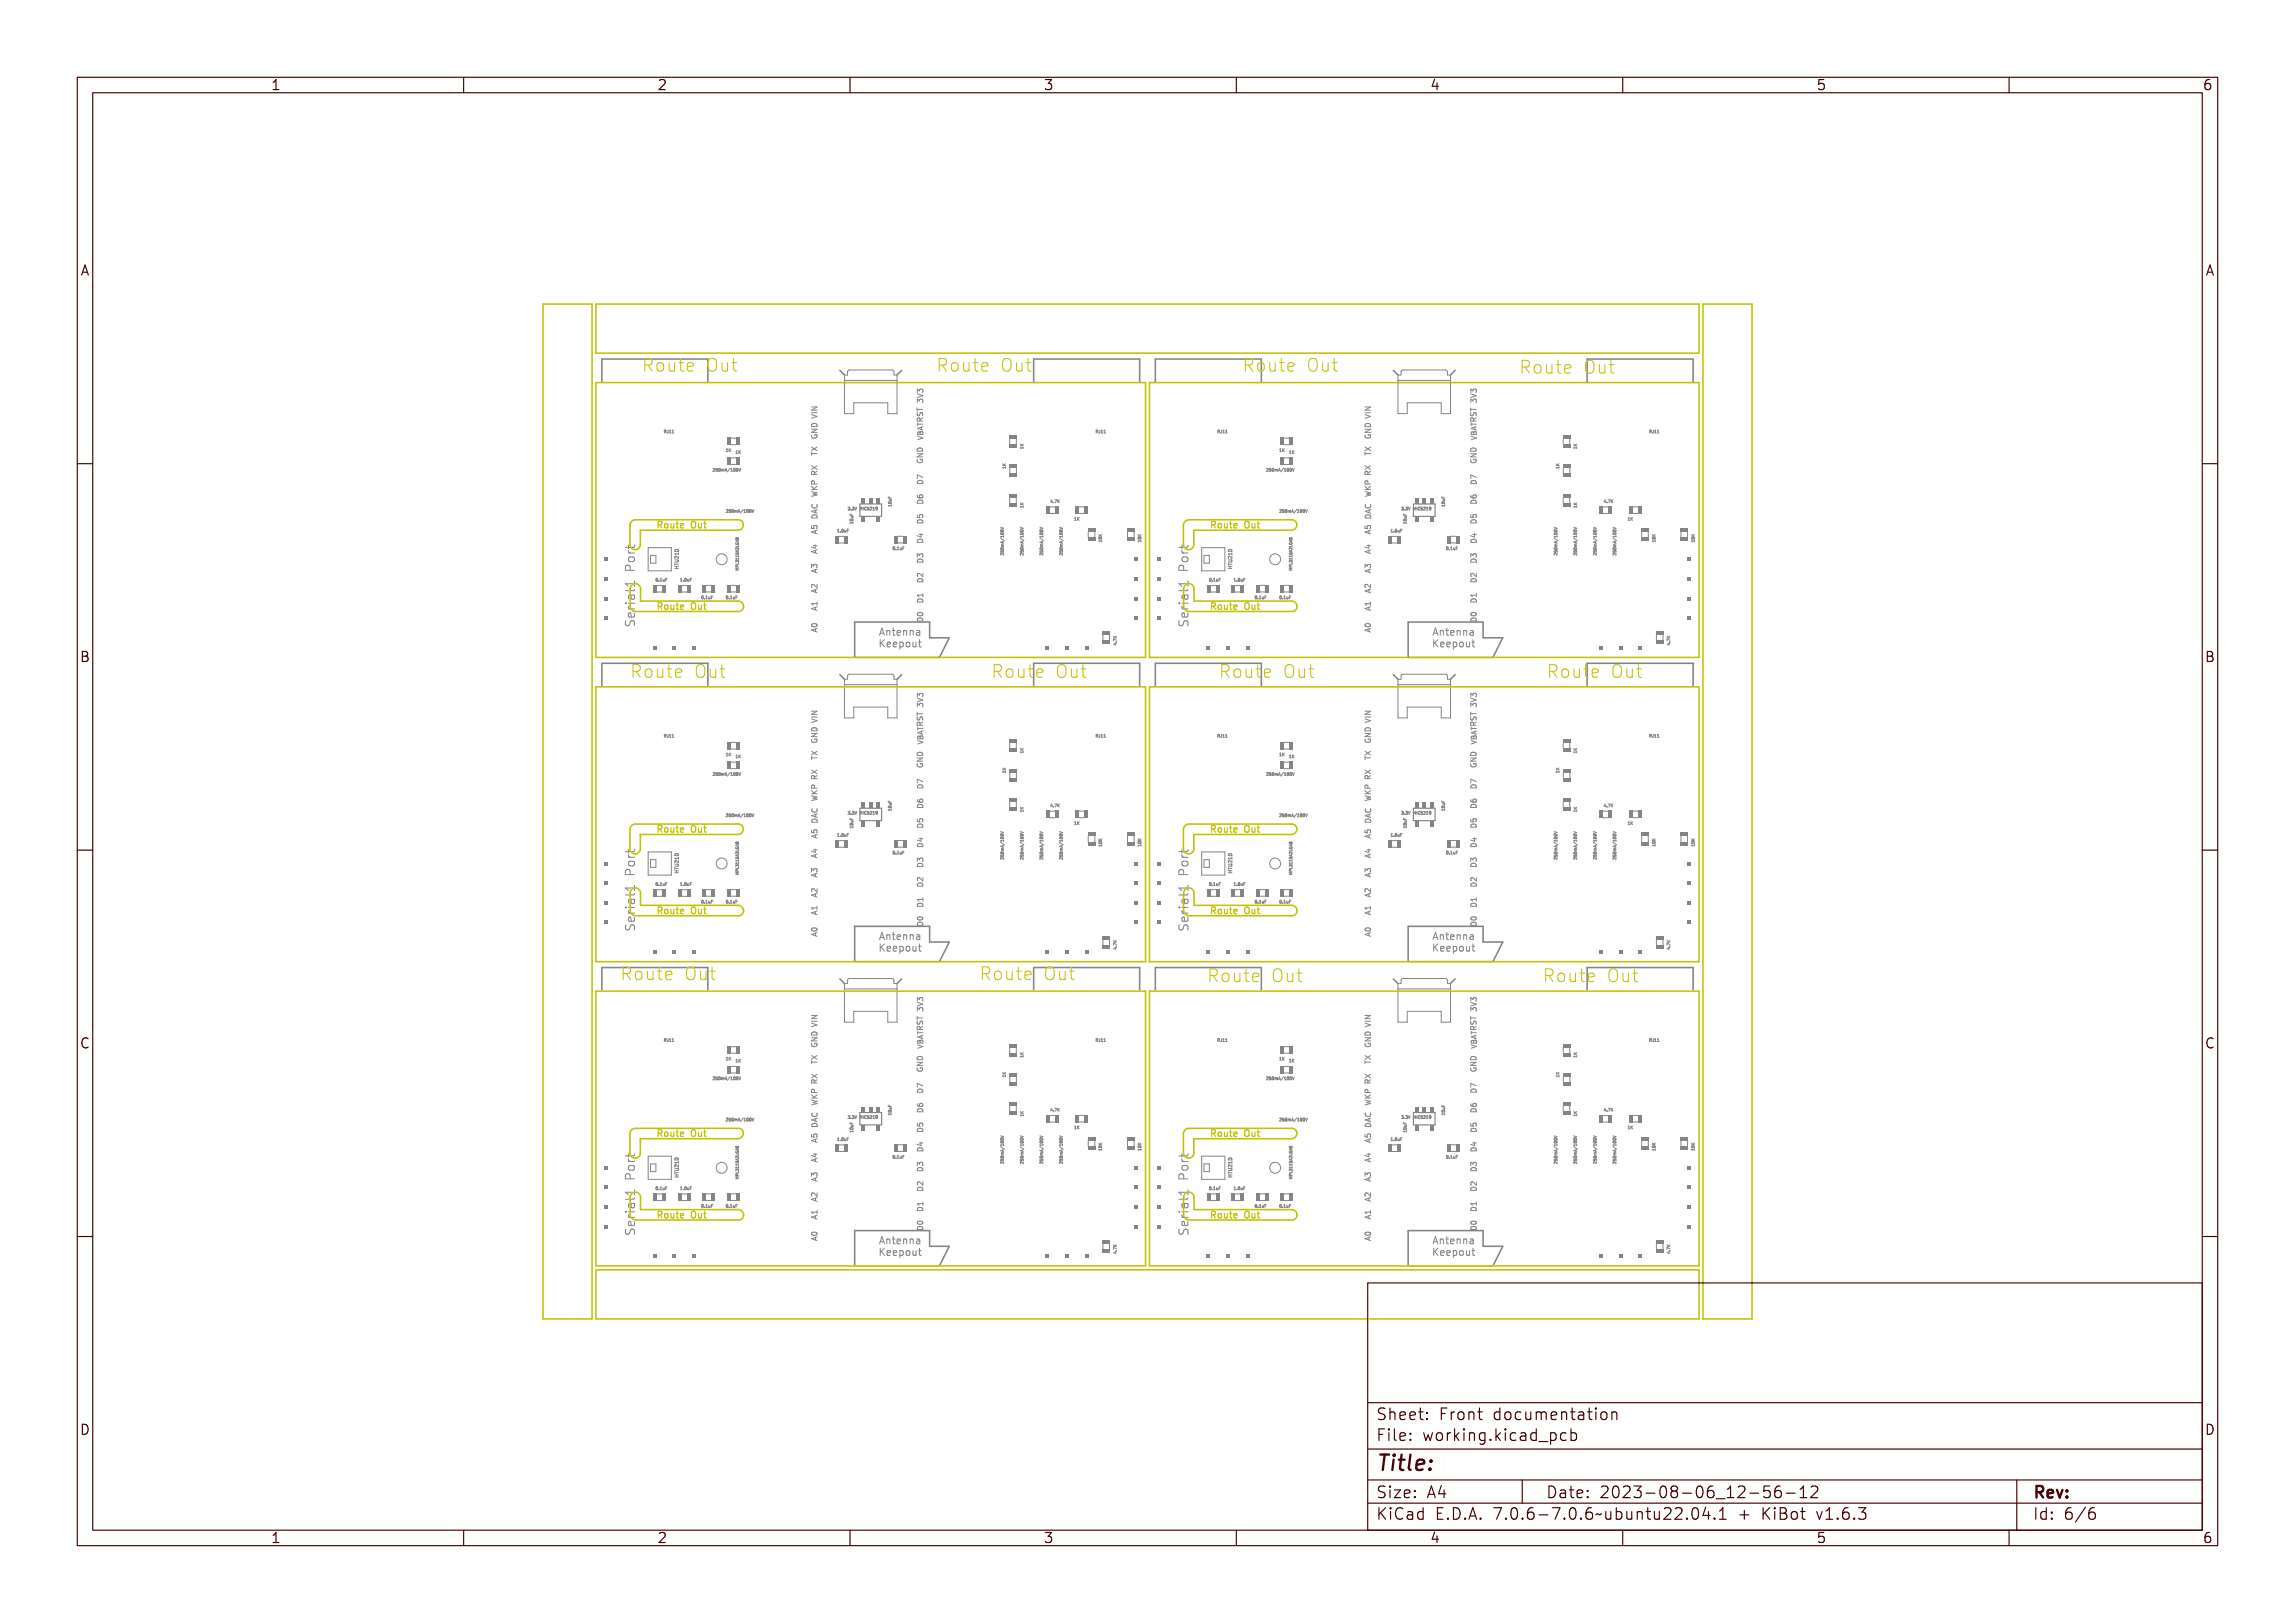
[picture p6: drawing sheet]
<svg xmlns="http://www.w3.org/2000/svg" width="297mm" height="210mm" viewBox="0 0 297 210" stroke-linecap="round" stroke-linejoin="round" font-family="sans-serif">
<defs><g id="words">
<text font-size="2.7" fill="#480000" x="178" y="190.3">Title:</text>
<g font-size="2.2" fill="#c2c200">
<text x="83" y="48.2">Route Out</text>
<text x="121.1" y="48.2">Route Out</text>
<text x="160.7" y="48.2">Route Out</text>
<text x="196.5" y="48.5">Route Out</text>
<text x="81.4" y="87.9">Route Out</text>
<text x="128.2" y="87.9">Route Out</text>
<text x="157.6" y="87.9">Route Out</text>
<text x="200.1" y="87.9">Route Out</text>
<text x="80.2" y="127">Route Out</text>
<text x="126.7" y="127">Route Out</text>
<text x="156.1" y="127.2">Route Out</text>
<text x="199.6" y="127.2">Route Out</text>
</g>
<g font-size="2" fill="#480000">
<text x="178" y="183.7">Sheet: Front documentation</text>
<text x="178" y="186.5">File: working.kicad_pcb</text>
<text x="178" y="193.9">Size: A4</text>
<text x="178" y="196.6">KiCad E.D.A. 7.0.6-7.0.6~ubuntu22.04.1 + KiBot v1.6.3</text>
<text x="200" y="193.9">Date: 2023-08-06_12-56-12</text>
<text x="263" y="196.6">Id: 6/6</text>
<text x="263" y="193.9">Rev:</text>
</g>
<g font-size="1.7" fill="#480000">
<text x="35" y="11.7">1</text>
<text x="85" y="11.7">2</text>
<text x="135" y="11.7">3</text>
<text x="185" y="11.7">4</text>
<text x="235" y="11.7">5</text>
<text x="285" y="11.7">6</text>
<text x="10.5" y="35.7">A</text>
<text x="285.5" y="35.7">A</text>
<text x="10.5" y="85.6">B</text>
<text x="285.5" y="85.6">B</text>
<text x="10.5" y="135.7">C</text>
<text x="285.5" y="135.7">C</text>
<text x="10.5" y="185.6">D</text>
<text x="285.5" y="185.6">D</text>
<text x="35" y="199.7">1</text>
<text x="85" y="199.7">2</text>
<text x="135" y="199.7">3</text>
<text x="185" y="199.7">4</text>
<text x="235" y="199.7">5</text>
<text x="285" y="199.7">6</text>
</g>
<g font-size="1.2" fill="#c2c200">
<text x="84.9" y="68.4">Route Out</text>
<text x="156.5" y="68.4">Route Out</text>
<text x="84.9" y="79">Route Out</text>
<text x="156.5" y="79">Route Out</text>
<text x="84.9" y="107.8">Route Out</text>
<text x="156.5" y="107.8">Route Out</text>
<text x="84.9" y="118.3">Route Out</text>
<text x="156.5" y="118.3">Route Out</text>
<text x="84.9" y="147.2">Route Out</text>
<text x="156.5" y="147.2">Route Out</text>
<text x="84.9" y="157.7">Route Out</text>
<text x="156.5" y="157.7">Route Out</text>
</g>
<g font-size="1.2" fill="#848484">
<text x="113.9" y="82.2">Antenna</text>
<text x="113.9" y="83.7">Keepout</text>
<text x="185.5" y="82.2">Antenna</text>
<text x="185.5" y="83.7">Keepout</text>
<text x="113.9" y="121.6">Antenna</text>
<text x="113.9" y="123.1">Keepout</text>
<text x="185.5" y="121.6">Antenna</text>
<text x="185.5" y="123.1">Keepout</text>
<text x="113.9" y="161">Antenna</text>
<text x="185.5" y="161">Antenna</text>
<text x="113.9" y="162.5">Keepout</text>
<text x="185.5" y="162.5">Keepout</text>
</g>
<g font-size=".5" fill="#848484">
<text x="86.1" y="56">RJ11</text>
<text x="93.9" y="58.5">1K</text>
<text x="95.3" y="58.7">1K</text>
<text x="132.4" y="58.1" transform="rotate(-90 132.4 58.1)">1K</text>
<text x="142" y="56">RJ11</text>
<text x="157.7" y="56">RJ11</text>
<text x="165.5" y="58.5">1K</text>
<text x="166.9" y="58.7">1K</text>
<text x="204.1" y="58.1" transform="rotate(-90 204.1 58.1)">1K</text>
<text x="213.6" y="56">RJ11</text>
<text x="92.9" y="61">250mA/100V</text>
<text x="115.4" y="65.6" transform="rotate(-90 115.4 65.6)">10uF</text>
<text x="130.1" y="60.5" transform="rotate(-90 130.1 60.5)">1K</text>
<text x="132.4" y="65.8" transform="rotate(-90 132.4 65.8)">1K</text>
<text x="136" y="65.1">4.7K</text>
<text x="164.5" y="61">250mA/100V</text>
<text x="187" y="65.6" transform="rotate(-90 187 65.6)">10uF</text>
<text x="201.8" y="60.5" transform="rotate(-90 201.8 60.5)">1K</text>
<text x="204.1" y="65.8" transform="rotate(-90 204.1 65.8)">1K</text>
<text x="207.6" y="65.1">4.7K</text>
<text x="93.9" y="66.3">250mA/100V</text>
<text x="108.4" y="68.9">1.0uF</text>
<text x="110" y="66">3.3V MIC5219</text>
<text x="110.4" y="67.6" transform="rotate(-90 110.4 67.6)">10uF</text>
<text x="115.5" y="71.2">0.1uF</text>
<text x="129.9" y="71.2" transform="rotate(-90 129.9 71.2)">250mA/100V</text>
<text x="132.4" y="71.2" transform="rotate(-90 132.4 71.2)">250mA/100V</text>
<text x="135" y="71.2" transform="rotate(-90 135 71.2)">250mA/100V</text>
<text x="139" y="67.3">1K</text>
<text x="142.6" y="70.2" transform="rotate(-90 142.6 70.2)">10K</text>
<text x="147.7" y="70.2" transform="rotate(-90 147.7 70.2)">10K</text>
<text x="165.5" y="66.3">250mA/100V</text>
<text x="180" y="68.9">1.0uF</text>
<text x="181.7" y="66">3.3V MIC5219</text>
<text x="182" y="67.6" transform="rotate(-90 182 67.6)">10uF</text>
<text x="187.1" y="71.2">0.1uF</text>
<text x="201.5" y="71.2" transform="rotate(-90 201.5 71.2)">250mA/100V</text>
<text x="204.1" y="71.2" transform="rotate(-90 204.1 71.2)">250mA/100V</text>
<text x="209.1" y="71.2" transform="rotate(-90 209.1 71.2)">250mA/100V</text>
<text x="210.6" y="67.3">1K</text>
<text x="214.2" y="70.2" transform="rotate(-90 214.2 70.2)">10K</text>
<text x="219.3" y="70.2" transform="rotate(-90 219.3 70.2)">10K</text>
<text x="84.9" y="75.2">0.1uF</text>
<text x="88.1" y="75.2">1.0uF</text>
<text x="90.7" y="77.5">0.1uF</text>
<text x="93.9" y="77.5">0.1uF</text>
<text x="156.5" y="75.2">0.1uF</text>
<text x="159.7" y="75.2">1.0uF</text>
<text x="162.3" y="77.5">0.1uF</text>
<text x="165.5" y="77.5">0.1uF</text>
<text x="144.5" y="83.5" transform="rotate(-90 144.5 83.5)">4.7K</text>
<text x="216.1" y="83.5" transform="rotate(-90 216.1 83.5)">4.7K</text>
<text x="86.1" y="95.4">RJ11</text>
<text x="142" y="95.4">RJ11</text>
<text x="157.7" y="95.4">RJ11</text>
<text x="213.6" y="95.4">RJ11</text>
<text x="92.9" y="100.4">250mA/100V</text>
<text x="93.9" y="97.8">1K</text>
<text x="95.3" y="98.1">1K</text>
<text x="130.1" y="99.9" transform="rotate(-90 130.1 99.9)">1K</text>
<text x="132.4" y="97.5" transform="rotate(-90 132.4 97.5)">1K</text>
<text x="164.5" y="100.4">250mA/100V</text>
<text x="165.5" y="97.8">1K</text>
<text x="166.9" y="98.1">1K</text>
<text x="201.8" y="99.9" transform="rotate(-90 201.8 99.9)">1K</text>
<text x="204.1" y="97.5" transform="rotate(-90 204.1 97.5)">1K</text>
<text x="93.9" y="105.7">250mA/100V</text>
<text x="110" y="105.4">3.3V MIC5219</text>
<text x="110.4" y="107" transform="rotate(-90 110.4 107)">10uF</text>
<text x="115.4" y="105" transform="rotate(-90 115.4 105)">10uF</text>
<text x="132.4" y="105.1" transform="rotate(-90 132.4 105.1)">1K</text>
<text x="136" y="104.4">4.7K</text>
<text x="139" y="106.7">1K</text>
<text x="165.5" y="105.7">250mA/100V</text>
<text x="181.7" y="105.4">3.3V MIC5219</text>
<text x="182" y="107" transform="rotate(-90 182 107)">10uF</text>
<text x="187" y="105" transform="rotate(-90 187 105)">10uF</text>
<text x="204.1" y="105.1" transform="rotate(-90 204.1 105.1)">1K</text>
<text x="207.6" y="104.4">4.7K</text>
<text x="210.6" y="106.7">1K</text>
<text x="108.4" y="108.2">1.0uF</text>
<text x="115.5" y="110.5">0.1uF</text>
<text x="129.9" y="110.6" transform="rotate(-90 129.9 110.6)">250mA/100V</text>
<text x="132.4" y="110.6" transform="rotate(-90 132.4 110.6)">250mA/100V</text>
<text x="135" y="110.6" transform="rotate(-90 135 110.6)">250mA/100V</text>
<text x="137.5" y="110.6" transform="rotate(-90 137.5 110.6)">250mA/100V</text>
<text x="142.6" y="109.6" transform="rotate(-90 142.6 109.6)">10K</text>
<text x="147.7" y="109.6" transform="rotate(-90 147.7 109.6)">10K</text>
<text x="180" y="108.2">1.0uF</text>
<text x="187.1" y="110.5">0.1uF</text>
<text x="201.5" y="110.6" transform="rotate(-90 201.5 110.6)">250mA/100V</text>
<text x="204.1" y="110.6" transform="rotate(-90 204.1 110.6)">250mA/100V</text>
<text x="206.6" y="110.6" transform="rotate(-90 206.6 110.6)">250mA/100V</text>
<text x="209.1" y="110.6" transform="rotate(-90 209.1 110.6)">250mA/100V</text>
<text x="214.2" y="109.6" transform="rotate(-90 214.2 109.6)">10K</text>
<text x="84.9" y="114.6">0.1uF</text>
<text x="88.1" y="114.6">1.0uF</text>
<text x="90.7" y="116.9">0.1uF</text>
<text x="93.9" y="116.9">0.1uF</text>
<text x="156.5" y="114.6">0.1uF</text>
<text x="159.7" y="114.6">1.0uF</text>
<text x="162.3" y="116.9">0.1uF</text>
<text x="165.5" y="116.9">0.1uF</text>
<text x="216.1" y="122.9" transform="rotate(-90 216.1 122.9)">4.7K</text>
<text x="86.1" y="134.8">RJ11</text>
<text x="93.9" y="137.2">1K</text>
<text x="95.3" y="137.5">1K</text>
<text x="132.4" y="136.9" transform="rotate(-90 132.4 136.9)">1K</text>
<text x="142" y="134.8">RJ11</text>
<text x="157.7" y="134.8">RJ11</text>
<text x="165.5" y="137.2">1K</text>
<text x="166.9" y="137.5">1K</text>
<text x="204.1" y="136.9" transform="rotate(-90 204.1 136.9)">1K</text>
<text x="213.6" y="134.8">RJ11</text>
<text x="92.9" y="139.7">250mA/100V</text>
<text x="130.1" y="139.3" transform="rotate(-90 130.1 139.3)">1K</text>
<text x="136" y="143.8">4.7K</text>
<text x="164.5" y="139.7">250mA/100V</text>
<text x="201.8" y="139.3" transform="rotate(-90 201.8 139.3)">1K</text>
<text x="207.6" y="143.8">4.7K</text>
<text x="93.9" y="145.1">250mA/100V</text>
<text x="108.4" y="147.6">1.0uF</text>
<text x="110" y="144.8">3.3V MIC5219</text>
<text x="110.4" y="146.4" transform="rotate(-90 110.4 146.4)">10uF</text>
<text x="115.4" y="144.3" transform="rotate(-90 115.4 144.3)">10uF</text>
<text x="115.5" y="149.9">0.1uF</text>
<text x="129.9" y="149.9" transform="rotate(-90 129.9 149.9)">250mA/100V</text>
<text x="132.4" y="149.9" transform="rotate(-90 132.4 149.9)">250mA/100V</text>
<text x="132.4" y="144.5" transform="rotate(-90 132.4 144.5)">1K</text>
<text x="135" y="149.9" transform="rotate(-90 135 149.9)">250mA/100V</text>
<text x="137.5" y="149.9" transform="rotate(-90 137.5 149.9)">250mA/100V</text>
<text x="139" y="146.1">1K</text>
<text x="142.6" y="148.9" transform="rotate(-90 142.6 148.9)">10K</text>
<text x="147.7" y="148.9" transform="rotate(-90 147.7 148.9)">10K</text>
<text x="165.5" y="145.1">250mA/100V</text>
<text x="180" y="147.6">1.0uF</text>
<text x="181.7" y="144.8">3.3V MIC5219</text>
<text x="182" y="146.4" transform="rotate(-90 182 146.4)">10uF</text>
<text x="187" y="144.3" transform="rotate(-90 187 144.3)">10uF</text>
<text x="187.1" y="149.9">0.1uF</text>
<text x="201.5" y="149.9" transform="rotate(-90 201.5 149.9)">250mA/100V</text>
<text x="204.1" y="149.9" transform="rotate(-90 204.1 149.9)">250mA/100V</text>
<text x="204.1" y="144.5" transform="rotate(-90 204.1 144.5)">1K</text>
<text x="206.6" y="149.9" transform="rotate(-90 206.6 149.9)">250mA/100V</text>
<text x="209.1" y="149.9" transform="rotate(-90 209.1 149.9)">250mA/100V</text>
<text x="210.6" y="146.1">1K</text>
<text x="214.2" y="148.9" transform="rotate(-90 214.2 148.9)">10K</text>
<text x="219.3" y="148.9" transform="rotate(-90 219.3 148.9)">10K</text>
<text x="84.9" y="154">0.1uF</text>
<text x="88.1" y="154">1.0uF</text>
<text x="156.5" y="154">0.1uF</text>
<text x="159.7" y="154">1.0uF</text>
<text x="90.7" y="156.2">0.1uF</text>
<text x="93.9" y="156.2">0.1uF</text>
<text x="162.3" y="156.2">0.1uF</text>
<text x="165.5" y="156.2">0.1uF</text>
<text x="144.5" y="162.3" transform="rotate(-90 144.5 162.3)">4.7K</text>
<text x="216.1" y="162.3" transform="rotate(-90 216.1 162.3)">4.7K</text>
</g>
</g></defs>
<g fill="none" stroke="#848484" stroke-width=".13">
<path d="M86.1 55.7h.2v.2l.1 .1-.2-.1-.1 .1zM86.2 55.7h.1v.1h-.1zM86.5 55.7h.1v.3h-.2h.2v-.3zM86.7 55.7h.2v.3h.1h-.2v-.3zM87 55.7h.2v.3h.1h-.2v-.3zM105 58.5v.4M105 53.6l.7 .3-.7 .2M105 53.4h.7M105 52.7h.7l-.7 .4h.7M105 55.5h.7l-.7 .4h.7M105 58.7h.7M105 57.8l.7 .5"/>
<path d="M105.1 54.9a.38 .38 0 0 1 .4-.1 .38 .38 0 0 1 .2 .4h-.7zM105.1 56.3a.32 .32 0 0 0 .3 .4 .32 .32 0 0 0 .3-.4h-.3v.1M105.1 53.7l.7 .2v.1l-.7 .2v-.1l.7-.1-.7-.2zM105.1 53.2h.1v.1h.6v-.1v.4v-.2h-.6v.2h-.1zM105.1 52.6h.7v.1l-.5 .3h.5h-.7v-.1l.6-.2h-.6zM105.1 55.8h.7v.1l-.5 .3h.5v.1h-.7v-.2l.6-.2h-.6zM105.1 58.5h.1v.2h.6v.1h-.6v.2h-.1zM105.1 57.9l.4 .2 .3-.2v.1l-.3 .2 .3 .1v.1l-.3-.2-.4 .2v-.1l.3-.1-.3-.2zM105.2 56.4h.1l-.1 .1a.26 .26 0 0 0 .3 .3 .26 .26 0 0 0 .2-.3h-.2v.1v-.2h.3a.32 .32 0 0 1-.1 .4 .32 .32 0 0 1-.4 0l-.2-.1zM105.2 55.3l.3-.1a.32 .32 0 0 1 .3 .5h-.7zM105.3 55.4l.3-.1 .2 .3h-.6zM105.7 57.8l-.7 .5"/>
<path d="M118.7 52.8v.4M118.7 53h.7M118.7 58.7h.7l-.7 .4h.7M118.7 52.1v-.5l.3 .3 .1-.2h.3v.1v.3M118.7 50.8v-.5l.3 .3 .1-.2h.3v.1v.3M118.7 51l.7 .2-.7 .2M118.7 53.4l.1 .4h.2l.1-.3 .2-.1 .1 .1v.3M118.7 58.1a.38 .38 0 0 1 .5-.1 .38 .38 0 0 1 .2 .4h-.7zM118.7 59.5a.33 .33 0 0 0 .4 .4 .33 .33 0 0 0 .2-.5h-.2v.2M118.8 54.7v.4M118.8 56.5l.6 .2-.6 .2M118.8 54.9h.6"/>
<path d="M118.8 55.9h.2l.1 .1v-.1l.2-.1 .1 .2v.2h-.6zM118.8 53h.1v.2h.6v.1h-.6v.2h-.1zM118.8 59h.7v.1l-.6 .2h.6v.1h-.7v-.1l.6-.2h-.6zM118.8 53.7h.1a.14 .14 0 0 0-.1 .2 .14 .14 0 0 0 .2 .1 .14 .14 0 0 0 .1-.2 .22 .22 0 0 1 .4-.1 .22 .22 0 0 1-.1 .4v-.1a.17 .17 0 0 0 0-.2 .17 .17 0 0 0-.2-.1 .17 .17 0 0 0-.1 .3 .22 .22 0 0 1-.3 0 .22 .22 0 0 1 0-.3zM118.8 51.1l.7 .2v.1l-.7 .2 .6-.2-.6-.2zM118.8 59.6h.1v.1a.26 .26 0 0 0 .2 .3 .26 .26 0 0 0 .3-.4h-.2l-.1 .1v-.1h.3a.32 .32 0 0 1 0 .4 .32 .32 0 0 1-.4 0l-.2-.1zM118.9 54.3l.2-.1 .1 .2 .3-.3v.1l-.3 .3v.1h.3h-.7zM118.9 51.8h.2l.1 .1a.21 .21 0 0 1 .3-.1 .21 .21 0 0 1-.1 .4v-.1a.16 .16 0 0 0 .1-.2 .16 .16 0 0 0-.2 0 .16 .16 0 0 0-.1 .2h-.1a.14 .14 0 0 0 0-.2 .14 .14 0 0 0-.2 0 .14 .14 0 0 0 0 .2l-.1 .1zM118.9 50.7l.2-.1 .1 .1a.21 .21 0 0 1 .3 0 .21 .21 0 0 1-.1 .3 .16 .16 0 0 0 .1-.2 .16 .16 0 0 0-.2-.1 .16 .16 0 0 0-.1 .2h-.1a.14 .14 0 0 0 0-.2 .14 .14 0 0 0-.2 .1 .14 .14 0 0 0 0 .2h-.1zM118.9 56.5l.6 .2v.1l-.6 .2v-.1l.5-.1-.5-.2zM118.9 55.6l.6-.2v.1l-.2 .1v.2h.2v.1l-.6-.2zM118.9 54.9v.2h.6v.1h-.6v.2z"/>
<path d="M118.9 58.5l.2-.1a.32 .32 0 0 1 .4 .5h-.7zM118.9 54.4l.2-.1v.3h-.2zM118.9 56.1l.2-.1 .1 .1a.18 .18 0 0 1 .2-.1 .18 .18 0 0 1 .1 .2v.2h-.6zM118.9 58.6l.4-.1 .1 .3h-.5zM118.9 55.7l.4-.1v.2zM119 56.1h.1v.2h-.2zM119.1 54.5l-.1-.4h-.2l-.1 .4h.7M119.1 56v.2M119.2 56.1h.2v.2h-.2zM119.2 55.3v.3M119.4 54.1l-.3 .2M119.4 55.2l-.6 .2 .6 .3"/>
<path d="M142 55.7h.2v.2l.1 .1-.2-.1-.1 .1zM142 55.7l.2 .1h-.2zM142.4 55.7h.1l-.1 .3h-.1h.1l.1-.3zM142.6 55.7h.2v.3h-.2h.1v-.3zM142.9 55.7h.2v.3h-.2h.1v-.3zM157.7 55.7h.3l-.1 .2 .1 .1-.2-.1-.1 .1zM157.8 55.7h.1v.1h-.1zM158.1 55.7h.1v.3h-.2h.2v-.3zM158.4 55.7h.1v.3h.1h-.2h.1v-.3zM158.7 55.7h.1v.3h.1h-.2l.1-.3zM176.6 58.5v.4M176.6 53.4h.8"/>
<path d="M176.6 52.7h.8l-.8 .4h.8M176.6 55.5h.8l-.8 .4h.8M176.6 58.7h.8M176.6 57.8l.8 .5M176.6 53.6l.8 .3-.8 .2M176.7 54.9a.38 .38 0 0 1 .4-.1 .38 .38 0 0 1 .3 .4h-.8zM176.7 56.3a.32 .32 0 0 0 .3 .4 .32 .32 0 0 0 .3-.4h-.2v.1M176.8 58.5v.2h.7v.1h-.7v.2zM176.8 57.9l.3 .2 .4-.2v.1l-.3 .2 .3 .1v.1l-.4-.2-.3 .2v-.1l.2-.1-.2-.2zM176.8 53.7l.7 .2v.1l-.7 .2v-.1l.6-.1-.6-.2zM176.8 53.2v.1h.6v-.1h.1v.4h-.1v-.2h-.6v.2zM176.8 52.6h.7v.1l-.6 .3h.6h-.7v-.1l.5-.2h-.5z"/>
<path d="M176.8 55.8h.7v.1l-.6 .3h.6v.1h-.7v-.2l.5-.2h-.5zM176.8 56.4h.1l-.1 .1a.26 .26 0 0 0 .3 .3 .26 .26 0 0 0 .3-.3h-.2l-.1 .1v-.2h.3a.32 .32 0 0 1 0 .4 .32 .32 0 0 1-.4 0l-.2-.1zM176.9 55.3l.2-.1a.32 .32 0 0 1 .4 .5h-.7zM176.9 55.4l.3-.1 .2 .3h-.6zM177.4 57.8l-.8 .5M190.3 52.8v.4M190.3 53h.7M190.3 58.7h.7l-.7 .4h.7M190.3 50.8v-.5l.3 .3 .1-.2h.3l.1 .1-.1 .3M190.3 52.1v-.5l.3 .3 .1-.2h.3l.1 .1-.1 .3M190.3 51l.8 .2-.8 .2M190.3 53.4l.1 .4h.2l.1-.3 .2-.1 .1 .1v.3"/>
<path d="M190.3 58.1a.38 .38 0 0 1 .5-.1 .38 .38 0 0 1 .2 .4h-.7zM190.3 59.5a.33 .33 0 0 0 .4 .4 .33 .33 0 0 0 .3-.5h-.3v.2M190.4 54.7v.4M190.4 54.9h.7M190.4 56.5l.7 .2-.7 .2M190.4 53h.1v.2h.6v.1h-.6v.2h-.1zM190.4 59h.7v.1l-.6 .2h.6v.1h-.7v-.1l.6-.2h-.6zM190.5 53.7a.14 .14 0 0 0 0 .2 .14 .14 0 0 0 .1 .1 .14 .14 0 0 0 .1-.2 .22 .22 0 0 1 .4-.1 .22 .22 0 0 1-.1 .4v-.1a.17 .17 0 0 0 .1-.2 .17 .17 0 0 0-.3-.1 .17 .17 0 0 0 0 .3 .22 .22 0 0 1-.3 0 .22 .22 0 0 1 0-.3zM190.5 51.1l.6 .2v.1l-.6 .2 .6-.2-.6-.2zM190.5 55.9h.1l.1 .1 .1-.2 .2 .1 .1 .3h-.7zM190.5 59.6h.1l-.1 .1a.26 .26 0 0 0 .3 .3 .26 .26 0 0 0 .2-.4h-.2v.1v-.1h.3a.32 .32 0 0 1-.1 .4 .32 .32 0 0 1-.4 0l-.2-.1zM190.5 54.3l.2-.1 .1 .2 .3-.3v.1l-.3 .3v.1h.3h-.7z"/>
<path d="M190.5 51.8h.2l.1 .1a.21 .21 0 0 1 .3-.1 .21 .21 0 0 1-.1 .4l.1-.1a.16 .16 0 0 0 0-.2 .16 .16 0 0 0-.2 0 .16 .16 0 0 0-.1 .2h-.1a.14 .14 0 0 0 0-.2 .14 .14 0 0 0-.2 0 .14 .14 0 0 0 0 .2v.1zM190.5 50.7l.2-.1 .1 .1a.21 .21 0 0 1 .3 0 .21 .21 0 0 1-.1 .3h.1a.16 .16 0 0 0 0-.2 .16 .16 0 0 0-.2-.1 .16 .16 0 0 0-.1 .2h-.1a.14 .14 0 0 0 0-.2 .14 .14 0 0 0-.2 .1 .14 .14 0 0 0 0 .2zM190.5 56.5l.6 .2v.1l-.6 .2v-.1l.6-.1-.6-.2zM190.5 55.6l.6-.2v.1l-.1 .1v.2h.1v.1l-.6-.2zM190.5 54.9h.1v.2h.5v.1h-.5v.2h-.1zM190.5 58.5l.3-.1a.32 .32 0 0 1 .3 .5h-.7zM190.5 54.4l.2-.1 .1 .3h-.3zM190.5 56.1l.2-.1 .1 .1a.18 .18 0 0 1 .2-.1 .18 .18 0 0 1 .1 .2v.2h-.6zM190.6 58.6l.3-.1 .1 .3h-.5zM190.6 55.7l.3-.1v.2zM190.6 56.1h.1l.1 .2h-.2zM190.7 54.5v-.4h-.3l-.1 .4h.7"/>
<path d="M190.7 56v.2M190.9 56.1h.1l.1 .2h-.3zM190.9 55.3v.3M191 54.1l-.3 .2M191.1 55.2l-.7 .2 .7 .3M213.6 55.7h.2v.2l.1 .1-.2-.1-.1 .1zM213.7 55.7l.1 .1h-.1zM214 55.7h.1v.3h-.2h.2v-.3zM214.3 55.7h.1v.3h.1h-.2v-.3zM214.6 55.7h.1v.3h.1h-.2v-.3zM80.9 78.1h.1M81 76h.9h.1v-.3h.2l-.1 .4-1 .1v.2h-.1z"/>
<path d="M81 77.9h.1v.1h-.1zM81 75h1v-.2h.2v.6h-.2v-.3h-.8v.3h-.1zM81.1 72.9a.39 .39 0 0 1 .5 0 .39 .39 0 0 1 .1 .5h.5v.2h-1.2zM81.2 73.1h.3l.1 .3h-.5zM81.3 77.9h.7v-.3h.2v.7h-.2v-.3h-.6v.2h-.1zM81.3 70.1h.1v.3h.6v-.3h.2l-.1 .3-.1 .1h-.6v.3h-.1v-.3h-.2v-.1h.2zM81.3 70.5v.5M81.3 71.2l.1 .2 .2 .2M81.3 78.4l.1 .3 .2 .1M81.3 78.8h.8M81.3 78.1h.8M81.3 71.6h.8"/>
<path d="M81.3 78.5h.2a.29 .29 0 0 0-.1 .3 .29 .29 0 0 0 .3 .1h.5v.2h-.9v-.2h.2a.32 .32 0 0 1-.2-.4zM81.3 70.9h.2a.29 .29 0 0 0-.1 .4 .29 .29 0 0 0 .3 .1h.5v.1h-.9v-.1h.2a.32 .32 0 0 1-.2-.5zM81.4 72.2l.2-.1h.3l.2 .1v.3l-.2 .2h-.3l-.3-.2zM81.4 79.6l.4-.1v.6a.33 .33 0 0 0 .3-.2 .33 .33 0 0 0-.1-.4h.1a.46 .46 0 0 1-.2 .7 .46 .46 0 0 1-.6-.5zM81.4 72a.43 .43 0 0 1 .6 0 .43 .43 0 0 1 .1 .6h-.2a.41 .41 0 0 1-.5 0 .41 .41 0 0 1 0-.6zM81.4 76.7h.8v.1h-.2a.3 .3 0 0 1 .2 .4 .3 .3 0 0 1-.4 .2 .3 .3 0 0 1-.2-.4v-.2a.28 .28 0 0 0-.2 .2 .28 .28 0 0 0 .1 .3h-.2v-.2zM81.5 79.7l.2-.1v.5l-.3-.2zM81.5 72.1h.4l.1 .1a.31 .31 0 0 1-.3 .3 .31 .31 0 0 1-.3-.3zM81.6 73.8l-.1-.6-.2-.1-.3 .1-.1 .2v.4h1.2M81.6 77l.1 .4a.23 .23 0 0 0 .2 .2 .23 .23 0 0 0 .2-.2v-.4M81.7 76.8a.25 .25 0 0 1 .3 .1 .25 .25 0 0 1 0 .3h-.2zM82.1 79.3v.4l-.2 .1h-.5v-.5h.2l.1 .5"/>
<path d="M82.1 70.5v.3h-.2h-1M82.1 75.2v.7M82.1 77h-.7v.5M82.1 76.3l-.2 .1h-1M82.1 75.5h-1.2l.4 .4M85 74.9a.17 .17 0 0 1 .2 .1 .17 .17 0 0 1-.2 .2zM85 74.9l.1 .1-.1 .2zM85.3 75.1l.1 .1zM85.6 74.9h.1v.3h.1h-.2v-.3zM85.8 74.9l.1 .3 .2-.3v.3h-.2zM86.2 74.9h.2h-.2v.1h.2h-.2v.2zM87.3 73.6h.5"/>
<path d="M87.3 73.3h.5M87.3 73h.5M87.3 72.5h.4h.1l-.1 .2h-.4M87.3 72.9v.2M87.4 73.4h.4h-.2v.2l.2 .1h-.4l.1-.1v-.2zM87.4 73v.1l.4 .1h-.4v.1zM87.4 72.6h.2a.15 .15 0 0 1 .2 .2 .15 .15 0 0 1-.2 .1l-.2-.1h.3l.1-.1zM87.4 72h.4v-.1v.2v-.1h-.4v.1zM87.4 72.3h.1l.3 .2v-.2v.2l-.3-.2-.1 .2zM87.4 71.1a.24 .24 0 0 1 .3 0 .24 .24 0 0 1 .1 .2h-.5zM87.4 71.6h.4v.2h-.4zM87.4 71.6h.3l.1 .1h-.4z"/>
<path d="M87.6 73.3v.3M87.8 72v.3l-.3-.3-.2 .1 .1 .2M87.8 71.7h-.5l.2 .1M87.8 71.5v.3M88.1 74.9h.2v.3h-.2h.1v-.3zM88.5 75.1l.1 .1zM88.7 74.9h.1a.17 .17 0 0 1 .1 .1 .17 .17 0 0 1-.2 .2zM88.8 74.9l.1 .1-.1 .2zM89 74.9l.1 .3 .1-.3v.3h-.2zM89.3 74.9h.2h-.1v.1h.1h-.1v.2zM90.8 77.2v-.1a.17 .17 0 0 1 .2 .2 .17 .17 0 0 1-.2 .2zM90.8 77.2l.1 .1v.2z"/>
<path d="M91.1 77.4l.1 .1zM91.4 77.2l.1-.1v.4h.1h-.2h.1v-.3zM91.7 77.2l.1 .3 .1-.3v.3h-.2zM92 77.1h.2l-.2 .1v.1h.2h-.2v.2zM92.5 60.6h-.2M92.5 60.6h.1M92.5 60.6v.2l-.2 .2h.2M92.6 60.9l.2 .1M92.8 60.6h-.1l-.1 .2 .2-.1M93 60.6a.16 .16 0 0 1 .2 .2 .16 .16 0 0 1-.2 .2h.2h-.2l.1-.3zM93.3 60.6h.2l-.2 .1v.1a.12 .12 0 0 1 .2 0 .12 .12 0 0 1-.1 .2 .12 .12 0 0 1-.2-.1h.2l-.1-.1zM93.6 60.7v-.1a.17 .17 0 0 1 .2 .2 .17 .17 0 0 1-.2 .2z"/>
<path d="M93.6 60.7h.1v.3zM93.8 60.7h.3v.3l-.1-.2v.2l-.1-.2-.1 .2zM93.9 66a.16 .16 0 0 1 .3 .1 .16 .16 0 0 1-.2 .2h.2h-.3l.2-.2zM94 77.2v-.1a.17 .17 0 0 1 .2 .2 .17 .17 0 0 1-.2 .2zM94 77.2l.1 .1-.1 .2zM94.2 60.6l.2 .4-.1-.1-.2 .1zM94.2 66h.2h-.1v.1a.12 .12 0 0 1 .1 .1 .12 .12 0 0 1 0 .1 .12 .12 0 0 1-.2 0l.2-.1-.2-.1zM94.3 60.7v.2h-.1zM94.3 77.4l.1 .1zM94.6 77.2l.1-.1v.4h.1h-.2v-.3zM94.6 66a.17 .17 0 0 1 .2 .2 .17 .17 0 0 1-.2 .1zM94.6 66l.1 .1-.1 .2z"/>
<path d="M94.6 60.6l-.2 .4zM94.8 60.6h.1v.4h.1h-.2l.1-.3zM94.8 66.1h.2l.1 .2-.1-.2v.2l-.1-.2-.1 .2zM94.8 77.2l.1 .3 .2-.3v.3h-.2zM95.1 60.7v-.1a.17 .17 0 0 1 .2 .2 .17 .17 0 0 1-.2 .2zM95.1 60.7h.1v.3zM95.1 77.1h.3l-.2 .1v.1h.2h-.2v.2zM95.2 66l.2 .3-.1-.1-.2 .1zM95.2 71.5v.2h.2v-.1l.1-.1v.2M95.2 73.2v.2h.4M95.2 70.3a.16 .16 0 0 0 .2 .2 .16 .16 0 0 0 .1-.3l-.1 .1M95.2 69.6l.1 .2 .1-.1"/>
<path d="M95.2 71.1h.1M95.2 66l.1 .2h-.1zM95.2 73.6h.4l-.3 .1h.2l-.2 .1 .3 .1h-.4l.2-.2zM95.2 73.2h.4v-.1v.2zM95.2 72.6l.4-.1v.2v-.1h-.3v.1zM95.2 72.3l.4-.1v.2v-.1h-.3v.1zM95.2 72l.2 .1a.12 .12 0 0 1 0-.2 .12 .12 0 0 1 .2 .1 .12 .12 0 0 1-.1 .2v-.2l-.1 .1h-.2zM95.2 71.7l.4-.1-.1 .1 .1 .2zM95.2 71.2h.4v-.1v.2zM95.2 70.6l.4-.1-.1 .1 .1 .2zM95.3 73.2h.1M95.3 69.6h.1"/>
<path d="M95.3 73.2h-.1M95.3 69.6h-.1M95.3 72.8h.2l.1 .2-.1-.2-.1 .1-.1-.1v.2zM95.3 71.4h.1l.2 .1v-.1v.2l-.3-.2v.2zM95.3 70.8a.12 .12 0 0 0 .1 .2 .12 .12 0 0 0 .1-.2l-.1 .1v-.1h.2a.16 .16 0 0 1-.2 .2 .16 .16 0 0 1-.1-.2zM95.3 70.3h.1a.1 .1 0 0 1 .2 0 .1 .1 0 0 1 0 .1 .1 .1 0 0 1-.2 0h-.1zM95.3 73.4l.1-.1 .1 .2 .1 .1h-.4zM95.3 71.8l.2-.1v.1zM95.3 70.6h.2v.1zM95.3 73.4l.1 .1h-.1zM95.4 69.6v.1M95.4 69.7v-.1l.2 .1-.1 .1-.1-.1"/>
<path d="M95.4 72.6v.1l-.2-.2v.3M95.4 69.7h.1M95.4 73.2h.1M95.4 60.7v-.1a.17 .17 0 0 1 .2 .2 .17 .17 0 0 1-.2 .2zM95.4 72.6h.2l-.1 .2M95.4 73.2v.2M95.4 72.6h.1M95.4 60.7h.1v.3zM95.5 69.9v.2M95.5 71.2v.2M95.6 73.5h-.4l.3 .2-.3 .1h.4M95.6 72.8v.2h-.4"/>
<path d="M95.6 72.3h-.4l.1 .1M95.6 72h-.4l.1 .1M95.6 70.9v.2l-.3-.2-.1 .2M95.6 70.6v.1h-.4M95.6 71.9v.2M95.6 72.2v.2M95.6 71.2l-.4 .1 .4 .1M95.6 69.9l-.4 .1 .4 .1M95.6 66l-.2 .4zM95.6 60.6l.2 .4 .1-.4-.1 .4zM95.8 66h.1v.3h.1h-.2v-.3zM96.1 66a.17 .17 0 0 1 .2 .2 .17 .17 0 0 1-.2 .1z"/>
<path d="M96.1 66l.1 .1-.1 .2zM96.4 66a.17 .17 0 0 1 .2 .2 .17 .17 0 0 1-.2 .1zM96.4 66l.1 .1-.1 .2zM96.6 66l.1 .3 .2-.3-.1 .3zM97 66l.1-.1a.18 .18 0 0 1 .1 .2 .18 .18 0 0 1-.2 .2M97.3 65.9l.1 .4 .2-.4M105 73.5v-.5l.3 .3 .1-.2h.3v.1v.3M105 68v.4h.4l-.1-.3 .4-.1v.1v.3M105 63.6l.7 .2-.5 .1 .5 .2-.7 .1M105 63.3h.7M105 62.9l.4 .4M105 60.3l.7 .4"/>
<path d="M105.1 65.3a.32 .32 0 0 0 .3 .4 .32 .32 0 0 0 .3-.4M105.1 73.9l.7-.2v.1h-.2v.3h.2v.1l-.7-.2zM105.1 63.8l.7 .1v.1l-.4 .1 .4 .1v.1l-.7 .1v-.1l.6-.1h-.4v-.1l.4-.1-.6-.1zM105.1 63.3l.3 .2 .4-.3v.2l-.3 .2 .3 .1h-.7h.3l-.3-.3zM105.1 71.4l.7-.2v.1h-.2v.3h.2v.1l-.7-.2zM105.1 70.7h.5h.1l.1 .1h-.1v.3h-.1l-.5-.2zM105.1 68.9l.7-.2v.1h-.2v.2l.2 .1v.1l-.7-.2zM105.1 68.2h.1v.3h.2a.23 .23 0 0 1 .1-.3 .23 .23 0 0 1 .3 .1 .23 .23 0 0 1-.1 .3 .18 .18 0 0 0 .1-.3 .18 .18 0 0 0-.3 0 .18 .18 0 0 0 0 .2h-.4zM105.1 76.5l.7-.2v.1h-.2v.3h.2v.1l-.7-.2zM105.1 60.5l.4 .2 .3-.2v.1l-.3 .2 .3 .1v.1l-.3-.2-.4 .2v-.1l.3-.1-.3-.2zM105.1 78.8l.7-.2v.1h-.2v.3h.2v.1l-.7-.2zM105.1 78.2h.7v-.2v.4v-.1h-.6l.1 .1h-.1z"/>
<path d="M105.1 66.7a.37 .37 0 0 1 .5-.1 .37 .37 0 0 1 .2 .4h-.8zM105.2 66.3l.7-.2v.1l-.2 .1v.2l.2 .1v.1l-.7-.2zM105.2 73.2h.2l.1 .1a.21 .21 0 0 1 .3 0 .21 .21 0 0 1-.1 .3 .16 .16 0 0 0 .1-.3 .16 .16 0 0 0-.2 0 .16 .16 0 0 0-.1 .2h-.1a.14 .14 0 0 0 0-.2 .14 .14 0 0 0-.2 .1 .14 .14 0 0 0 0 .1v.1zM105.2 75.8h.2l.4 .3v-.3v.4l-.3-.3a.17 .17 0 0 0-.3 0 .17 .17 0 0 0 .1 .3l-.2-.1zM105.2 65.6h.1a.24 .24 0 0 0 .2 .3 .24 .24 0 0 0 .2-.3h.1a.34 .34 0 0 1-.3 .4 .34 .34 0 0 1-.3-.4zM105.2 62.8l.2-.1 .1 .4h.3h-.7zM105.2 61.2l.2-.1 .1 .2 .3-.3v.1l-.3 .3v.1h.3v.1h-.7zM105.2 74l.4-.1v.2zM105.2 71.5l.4-.1v.2zM105.2 70.8h.4v.3zM105.2 68.9l.4-.1v.2zM105.2 76.5l.4-.1v.2z"/>
<path d="M105.2 78.8l.4-.1v.2zM105.2 66.4l.4-.1v.2zM105.2 62.8h.2l.1 .3h-.3zM105.2 61.3h.2l.1 .2h-.3zM105.2 66.8l.3-.1a.32 .32 0 0 1 .4 .5h-.7zM105.3 70.6h.4M105.3 66.9h.3l.2 .2h-.6zM105.4 61.4v-.4h-.3l-.1 .4h.7M105.4 62.6v-.3l-.3-.1-.1 .4h.7M105.5 70.5v.4l-.5-.1M105.5 68.7v.3M105.5 71.2v.4"/>
<path d="M105.5 73.7v.3M105.5 76.3v.3M105.5 78.6v.3M105.6 66v.3M105.7 75.6v.5l-.5-.5-.2 .1 .1 .3M105.7 77.9v.4M105.7 73.6l-.7 .3 .7 .2M105.7 62.9l-.4 .3M105.7 71.1l-.7 .3 .7 .2M105.7 68.6l-.7 .2 .7 .3M105.7 76.2l-.7 .3 .7 .2M105.7 61l-.3 .2"/>
<path d="M105.7 60.3l-.7 .4M105.7 78.5l-.7 .3 .7 .2M105.7 78.1h-.7l.2 .2M105.8 65.9l-.8 .3 .8 .2M108.5 68.5h.1v.3l.1 .1h-.2v-.4zM108.8 68.8l.1 .1zM109.1 68.5a.17 .17 0 0 1 .2 .2 .17 .17 0 0 1-.2 .1zM109.1 68.5l.1 .1-.1 .2zM109.3 68.6l.1 .2 .2-.2v.3l-.2-.1zM109.6 68.5h.3h-.2v.2h.2h-.2v.2zM109.7 65.6h.3l-.1 .2M109.7 66h.2"/>
<path d="M110 67.4h.4v.2v-.1h-.3v.1zM110 66.5l.1 .1h.1v-.1v.1l.2 .1h-.4zM110 67.1a.18 .18 0 0 1 .3-.1 .18 .18 0 0 1 .1 .3h-.3zM110.1 65.7h.2l-.1 .1a.11 .11 0 0 1 0 .2 .11 .11 0 0 1-.1 0l.1-.1-.1-.1 .1-.1zM110.1 67.1l.3 .1h-.3zM110.1 67.7v.1M110.1 66.8h.3v.1l-.3 .1 .3-.1zM110.4 67.5v.3M110.5 65.9v.1zM110.7 65.7h.2l-.1 .1a.11 .11 0 0 1 .1 .2 .11 .11 0 0 1-.2 0l.1-.1-.1-.1 .1-.1zM111 65.6l.1 .4 .1-.4-.1 .4zM111.6 65.6l.1 .2 .1-.2v.4v-.3l-.1 .2-.1-.2v.3z"/>
<path d="M111.9 65.6h.2l-.1 .1 .1 .3h-.2h.1v-.3zM112.2 65.7h.2a.13 .13 0 0 0-.2 .1 .13 .13 0 0 0 .2 .1v.1a.18 .18 0 0 1-.2-.1 .18 .18 0 0 1 0-.2zM112.5 65.6h.2l-.2 .1v.1a.12 .12 0 0 1 .2 0 .12 .12 0 0 1-.1 .2 .12 .12 0 0 1-.1 0l.1-.1-.1-.1zM112.8 65.7a.16 .16 0 0 1 .2 .1 .16 .16 0 0 1-.2 .2h.2h-.2l.1-.3zM113.1 65.7l.1-.1v.4h.1h-.2h.1v-.3zM113.4 65.7a.17 .17 0 0 1 .2 .1 .17 .17 0 0 1-.2 .2l.1-.1a.12 .12 0 0 1-.1-.1 .12 .12 0 0 1 0-.1zM115 65.4h.3l.1-.1v.2h-.1h-.3zM115 64.4v.2h.1l.1-.2v.2h.2h-.4zM115 65.1a.18 .18 0 0 1 .2-.1 .18 .18 0 0 1 .1 .2h-.3zM115 65.1l.3 .1h-.2zM115.1 64.7h.3v.2l-.3 .1 .2-.1zM115.5 70.8h.1a.17 .17 0 0 1 .2 .2 .17 .17 0 0 1-.3 .1z"/>
<path d="M115.6 70.8l.1 .1-.1 .2zM115.9 71.1l.1 .1zM116.1 70.8h.2v.3l.1 .1h-.3l.1-.1v-.3zM116.4 70.9l.1 .2 .1-.2v.3l-.2-.1zM116.7 70.8h.3h-.2v.1h.1l-.1 .1v.2zM118.7 64.1v.2l.2 .1h.4l.1-.1v-.2h-.4v.2l.1 .1M118.7 66.6v.3l.4 .1-.1-.4h.4v.1v.3M118.7 72.1v-.5l.3 .3 .1-.2h.3v.1v.3M118.7 72.5a.38 .38 0 0 1 .5-.1 .38 .38 0 0 1 .2 .3h-.7zM118.7 62.3a.38 .38 0 0 1 .5-.1 .38 .38 0 0 1 .2 .4h-.7zM118.7 64.8a.38 .38 0 0 1 .5-.1 .38 .38 0 0 1 .2 .4h-.7zM118.7 69.9a.38 .38 0 0 1 .5-.1 .38 .38 0 0 1 .2 .4h-.7z"/>
<path d="M118.7 75a.38 .38 0 0 1 .5-.1 .38 .38 0 0 1 .2 .4h-.7zM118.7 77.6a.38 .38 0 0 1 .5-.1 .38 .38 0 0 1 .2 .4h-.7zM118.7 79.4a.35 .35 0 0 1 .5-.2 .35 .35 0 0 1 .2 .4 .35 .35 0 0 1-.4 .1 .35 .35 0 0 1-.3-.3zM118.8 67.3a.37 .37 0 0 1 .4 0 .37 .37 0 0 1 .2 .4h-.7zM118.8 61.7l.7 .3v.1l-.6-.3v.4h-.1zM118.8 69.4h.5l.1-.1 .1 .2h-.1v.3h-.1l-.5-.3zM118.8 66.9h.1v.2h.2a.23 .23 0 0 1 .1-.3 .23 .23 0 0 1 .3 .1 .23 .23 0 0 1-.1 .4 .18 .18 0 0 0 .1-.3 .18 .18 0 0 0-.3 0 .18 .18 0 0 0 0 .2h-.4zM118.8 77.2h.6v-.1h.1v.3h-.1v-.1h-.5v.1zM118.8 79.6a.37 .37 0 0 1 .4-.1 .37 .37 0 0 1 .3 .3 .37 .37 0 0 1-.4 .2 .37 .37 0 0 1-.3-.4zM118.8 64.3h.1a.21 .21 0 0 0 0 .3 .21 .21 0 0 0 .3 0 .23 .23 0 0 1 0-.3 .23 .23 0 0 1 .3 .1 .23 .23 0 0 1-.2 .3 .32 .32 0 0 1-.4 0 .32 .32 0 0 1-.1-.4zM118.9 72l.2-.1 .1 .1a.21 .21 0 0 1 .3 0 .21 .21 0 0 1-.1 .3 .16 .16 0 0 0 .1-.2 .16 .16 0 0 0-.2-.1 .16 .16 0 0 0-.1 .2h-.1a.14 .14 0 0 0 0-.2 .14 .14 0 0 0-.2 .1 .14 .14 0 0 0 0 .2h-.1zM118.9 74.5h.2l.3 .3v-.4h.1v.5l-.3-.3a.17 .17 0 0 0-.3 0 .17 .17 0 0 0 .1 .3l-.2-.1z"/>
<path d="M118.9 79.7a.31 .31 0 0 1 .5 .1 .31 .31 0 0 1-.5-.1zM118.9 69.5h.4v.2zM118.9 62.4l.3-.1a.32 .32 0 0 1 .3 .4h-.7zM118.9 72.5h.3a.32 .32 0 0 1 .3 .4h-.7zM118.9 70l.3-.1a.32 .32 0 0 1 .3 .4h-.7zM118.9 75.1l.3-.1a.32 .32 0 0 1 .3 .4h-.7zM118.9 64.9l.3-.1a.32 .32 0 0 1 .3 .5h-.7zM118.9 67.5l.3-.1a.32 .32 0 0 1 .3 .4h-.7zM118.9 77.7l.3-.1a.32 .32 0 0 1 .3 .5h-.7zM119 69.2h.4M119 62.4h.3l.1 .3h-.5zM119 72.6h.3l.1 .2h-.5z"/>
<path d="M119 70h.3l.1 .2h-.5zM119 75.1h.3l.1 .3h-.5zM119 65h.3l.1 .2h-.5zM119 67.5h.3l.1 .2h-.5zM119 77.8l.3-.1 .1 .3h-.5zM119.2 69.1v.4l-.5-.2M119.4 61.8l-.7-.3v.4M119.4 74.2v.4l-.5-.4-.2 .1 .1 .3M119.4 76.8v.4M119.4 77h-.7l.2 .2M129.5 71.3v.1l.2 .1-.1-.2M129.5 70.6l.1 .2h.1a.12 .12 0 0 1 0-.2 .12 .12 0 0 1 .2 .1 .12 .12 0 0 1-.1 .1v-.1l-.1 .1h-.2z"/>
<path d="M129.5 69.8l.4-.1-.1 .1 .1 .2zM129.5 69.4l.4 .3zM129.5 69.2h.3l.1-.1v.2l-.1-.1h-.2l-.1 .1zM129.5 68.2l.4 .2-.4 .1 .3-.2zM129.5 70.4a.18 .18 0 0 1 .3-.1 .18 .18 0 0 1 .1 .2h-.3zM129.5 68.9a.18 .18 0 0 1 .3-.1 .18 .18 0 0 1 .1 .2h-.3zM129.5 68.6a.18 .18 0 0 1 .3-.1 .18 .18 0 0 1 .1 .2h-.3zM129.6 71l.1-.1 .1 .2 .1-.2v.2l-.3-.1-.1 .1zM129.6 70.4h.3l-.3 .1zM129.6 68.9h.3l-.3 .1zM129.6 68.6h.3l-.3 .1zM129.6 69.8h.2v.1z"/>
<path d="M129.6 70h.3l-.2 .1h.2l-.2 .1 .2 .1h-.3zM129.9 71.6v.2l-.3-.2-.1 .1v.1M129.9 71.3l-.1 .2M132 71.3v.1l.2 .1v-.2M132.1 71.6v.2M132.1 70.6v.2h.1a.12 .12 0 0 1 .1-.2 .12 .12 0 0 1 .1 .1 .12 .12 0 0 1 0 .1l-.1-.1v.1h-.2zM132.1 69.8l.3-.1-.1 .1 .1 .2zM132.1 69.4l.4 .3zM132.1 69.2h.3v-.1v.2v-.1h-.3v.1zM132.1 68.2l.3 .2-.3 .1 .3-.2zM132.1 70.4a.18 .18 0 0 1 .2-.1 .18 .18 0 0 1 .1 .2h-.3zM132.1 68.9a.18 .18 0 0 1 .2-.1 .18 .18 0 0 1 .1 .2h-.3z"/>
<path d="M132.1 68.6a.18 .18 0 0 1 .2-.1 .18 .18 0 0 1 .1 .2h-.3zM132.1 71.6h.1M132.1 71l.1-.1 .2 .2v-.2v.2l-.2-.1-.1 .1zM132.1 70.4h.3l-.2 .1zM132.1 68.9h.3l-.2 .1zM132.1 68.6h.3l-.2 .1zM132.1 69.8h.2v.1zM132.2 70h.2l-.2 .1h.2l-.2 .1 .2 .1h-.2zM132.4 71.3v.2M132.4 71.6v.2l-.2-.2h-.1M134.6 71.3v.1l.2 .1-.1-.2M134.6 70.6v.2h.1a.12 .12 0 0 1 .1-.2 .12 .12 0 0 1 .2 .1 .12 .12 0 0 1-.1 .1v-.1l-.1 .1h-.2z"/>
<path d="M134.6 69.8l.4-.1-.1 .1 .1 .2zM134.6 69.4l.4 .3zM134.6 69.2h.3l.1-.1v.2l-.1-.1h-.2l-.1 .1zM134.6 68.2l.4 .2-.4 .1 .3-.2zM134.6 70.4a.18 .18 0 0 1 .2-.1 .18 .18 0 0 1 .1 .2h-.3zM134.6 68.9a.18 .18 0 0 1 .2-.1 .18 .18 0 0 1 .1 .2h-.3zM134.6 68.6a.18 .18 0 0 1 .2-.1 .18 .18 0 0 1 .1 .2h-.3zM134.6 71l.2-.1 .1 .2 .1-.2v.2l-.3-.1-.1 .1zM134.7 70.4h.2l-.2 .1zM134.7 68.9h.2l-.2 .1zM134.7 68.6h.2l-.2 .1zM134.7 69.8h.1v.1z"/>
<path d="M134.7 70h.3l-.3 .1h.3l-.3 .1 .3 .1h-.3zM135 71.6v.2l-.3-.2-.1 .1v.1M135 71.3l-.1 .2M136.2 64.7v.4l-.2-.1zM136.2 64.7v.2h-.1zM136.4 65l.1 .1zM136.6 64.7h.3l-.2 .4 .1-.4zM136.9 64.7l.1 .2 .2-.2-.1 .1 .1 .3-.2-.2-.1 .2zM137.1 69.6l.5 .4M137.1 71.3v.1l.2 .1v-.2h.2M137.1 68.2l.4 .2-.4 .1M137.1 71a.18 .18 0 0 1 .2-.1 .18 .18 0 0 1 .2 .1"/>
<path d="M137.1 69h.1a.18 .18 0 0 1 .2-.1 .18 .18 0 0 1 .1 .2 .18 .18 0 0 1-.2 .1 .18 .18 0 0 1-.2-.2zM137.1 71.6l.1 .2M137.1 71l.1 .1M137.1 70.6l.1 .2h.1a.12 .12 0 0 1 0-.2 .12 .12 0 0 1 .2 .1 .12 .12 0 0 1 0 .1l-.1-.1-.1 .1h-.2zM137.1 69.8l.4-.1-.1 .1 .1 .2zM137.1 69.4l.5 .3zM137.1 69.2h.4v-.1v.2v-.1h-.3v.1zM137.1 68.2l.4 .2-.4 .1 .4-.2zM137.2 70.4a.18 .18 0 0 1 .2-.1 .18 .18 0 0 1 .1 .2h-.3zM137.2 68.9a.18 .18 0 0 1 .2-.1 .18 .18 0 0 1 .1 .2h-.3zM137.2 68.6a.18 .18 0 0 1 .2-.1 .18 .18 0 0 1 .1 .2h-.3zM137.2 68.6a.18 .18 0 0 1 .2 0 .18 .18 0 0 1 .1 .1v.1a.18 .18 0 0 1-.2 0 .18 .18 0 0 1-.2-.2z"/>
<path d="M137.2 71.6h-.1M137.2 71.1h.3M137.2 71l.1-.1 .2 .2v-.2v.2l-.3-.1v.1zM137.2 70.4h.3l-.2 .1zM137.2 68.9h.3l-.2 .1zM137.2 68.6h.3l-.2 .1zM137.2 69.8h.2v.1zM137.2 70h.3l-.2 .1h.2l-.2 .1 .2 .1h-.3zM137.2 70.7h.3M137.3 70.6v.1M137.3 70.6h.2M137.4 70.1v.1"/>
<path d="M137.5 71.3h.1M137.5 71.3v.2M137.5 71v.1M137.5 71.6v.2l-.2-.2h-.1M137.5 69.3v.2M137.5 70.4h-.2v.2M137.5 70l-.4 .1 .4 .2M137.5 69.4h-.4l.1 .1M142.2 70h.3l.1-.1v.2h-.3h-.1zM142.2 69.3l.2 .1 .2-.1-.2 .2 .2 .1h-.4l.2-.1zM142.2 69.7a.18 .18 0 0 1 .3-.1 .18 .18 0 0 1 .1 .2h-.3zM142.3 69.7l.3 .1h-.3z"/>
<path d="M147.3 70h.3l.1-.1v.2h-.3h-.1zM147.3 69.3l.2 .1 .2-.1-.2 .2 .2 .1h-.4l.2-.1zM147.3 69.7a.18 .18 0 0 1 .2-.1 .18 .18 0 0 1 .1 .2h-.3zM147.4 69.7l.2 .1h-.2zM152.6 78.1h.1M152.6 76h1h.1v-.3h.1l-.1 .4-1 .1v.2h-.1zM152.6 77.9h.2v.1h-.2zM152.6 75h1.1v-.2h.1v.6h-.1v-.3h-.9v.3h-.1zM152.7 72.9a.39 .39 0 0 1 .5 0 .39 .39 0 0 1 .1 .5h.5v.2h-1.2zM152.8 73.1h.3l.1 .3h-.4zM152.9 77.9h.8v-.3h.1v.7h-.1v-.3h-.7v.2h-.1zM152.9 70.1h.1v.3h.6l.1-.3h.1v.3l-.2 .1h-.6v.3h-.1v-.3h-.2v-.1h.2z"/>
<path d="M153 70.5v.5M153 71.2v.2l.2 .2M153 78.4v.3l.2 .1M153 78.8h.7M153 78.1h.7M153 71.6h.7M153 78.5h.1a.29 .29 0 0 0 0 .3 .29 .29 0 0 0 .3 .1h.4v.2h-.9v-.2h.2a.31 .31 0 0 1-.1-.4zM153 70.9h.1a.29 .29 0 0 0 0 .4 .29 .29 0 0 0 .3 .1h.4v.1h-.9v-.1h.2a.31 .31 0 0 1-.1-.5zM153 79.6l.4-.1v.6a.33 .33 0 0 0 .3-.2 .33 .33 0 0 0-.1-.4h.1a.46 .46 0 0 1-.2 .7 .46 .46 0 0 1-.6-.5zM153 72a.43 .43 0 0 1 .6 0 .43 .43 0 0 1 .1 .6h-.1a.41 .41 0 0 1-.6 0 .41 .41 0 0 1 0-.6zM153 76.7h.8v.1h-.1a.3 .3 0 0 1 .1 .4 .3 .3 0 0 1-.4 .2 .3 .3 0 0 1-.2-.4v-.2a.28 .28 0 0 0-.2 .2 .28 .28 0 0 0 .1 .3h-.1l-.1-.2zM153.1 72.1h.5l.1 .2v.3l-.2 .1-.4-.1-.1-.1z"/>
<path d="M153.1 79.7l.2-.1v.5l-.3-.2zM153.1 72.1h.4l.2 .1a.31 .31 0 0 1-.3 .3 .31 .31 0 0 1-.4-.3zM153.2 73.8l-.1-.6-.1-.1-.3 .1-.1 .2v.4h1.1M153.2 77l.1 .4a.23 .23 0 0 0 .2 .2 .23 .23 0 0 0 .2-.2v-.4M153.4 76.8a.25 .25 0 0 1 .3 .1 .25 .25 0 0 1-.1 .3h-.2zM153.7 79.3v.4l-.1 .1h-.6v-.5h.2l.1 .5M153.7 70.5v.3h-.1h-1M153.7 75.2v.7M153.7 77h-.7v.5M153.7 76.3l-.1 .1h-1M153.7 75.5h-1.1l.3 .4M156.6 74.9a.17 .17 0 0 1 .2 .1 .17 .17 0 0 1-.2 .2z"/>
<path d="M156.6 74.9l.1 .1v.2zM156.9 75.1l.1 .1zM157.2 74.9h.1v.3h.1h-.2h.1v-.3zM157.5 74.9l.1 .3 .1-.3v.3h-.2zM157.8 74.9h.2h-.2v.1h.2h-.2v.2zM159 72.9v.2M159 72.5h.3h.1l-.1 .2h-.3M159 73.6h.4M159 73.3h.4M159 73h.4M159 71.2a.25 .25 0 0 1 .3-.1 .25 .25 0 0 1 .1 .2h-.4zM159 73.4h.4h-.2v.2l.2 .1h-.4l.2-.1v-.2z"/>
<path d="M159 73v.1l.4 .1h-.4v.1zM159 72.6h.3a.15 .15 0 0 1 .2 .2 .15 .15 0 0 1-.2 .1l-.3-.1h.3l.1-.1zM159 72h.4v-.1v.2v-.1h-.4v.1zM159 72.3h.2l.2 .2v-.2v.2l-.3-.2-.1 .2zM159 71.6h.4v.2h-.4zM159.1 71.6h.2l.1 .1h-.4zM159.2 73.3v.3M159.4 72v.3l-.3-.3-.1 .1v.2M159.4 71.5v.3M159.4 71.7h-.4l.1 .1M159.8 74.9h.1v.3h.1h-.2v-.3zM160.1 75.1l.1 .1z"/>
<path d="M160.4 74.9a.17 .17 0 0 1 .2 .1 .17 .17 0 0 1-.2 .2zM160.4 74.9l.1 .1-.1 .2zM160.6 74.9l.1 .3 .2-.3v.3h-.2zM161 74.9h.2h-.2v.1h.2h-.2v.2zM162.4 77.2v-.1a.17 .17 0 0 1 .2 .2 .17 .17 0 0 1-.2 .2zM162.5 77.2l.1 .1-.1 .2zM162.8 77.4v.1zM163 77.2l.1-.1v.4h.1h-.2h.1v-.3zM163.3 77.2l.1 .3 .1-.3v.3h-.2zM163.6 77.1h.2l-.1 .1v.1h.1h-.1v.2zM164.1 60.6h-.2M164.1 60.6h.1"/>
<path d="M164.1 60.6v.2l-.2 .2h.2M164.3 60.9l.1 .1M164.5 60.6h-.2v.2l.1-.1M164.6 60.6a.16 .16 0 0 1 .2 .2 .16 .16 0 0 1-.2 .2h.2h-.2l.1-.3zM164.9 60.6h.2l-.2 .1v.1a.12 .12 0 0 1 .2 0 .12 .12 0 0 1-.1 .2 .12 .12 0 0 1-.1-.1h.2l-.2-.1zM165.2 60.7v-.1a.17 .17 0 0 1 .2 .2 .17 .17 0 0 1-.2 .2zM165.3 60.7h.1l-.1 .3zM165.5 60.7h.2v.3v-.2l-.1 .2-.1-.2v.2zM165.6 66a.16 .16 0 0 1 .2 .1 .16 .16 0 0 1-.2 .2h.2h-.2l.1-.2zM165.6 77.2v-.1a.17 .17 0 0 1 .2 .2 .17 .17 0 0 1-.2 .2zM165.6 77.2l.1 .1v.2zM165.9 60.6l.1 .4v-.1l-.2 .1z"/>
<path d="M165.9 66h.2h-.2v.1a.12 .12 0 0 1 .2 .1 .12 .12 0 0 1-.1 .1 .12 .12 0 0 1-.1 0l.1-.1-.1-.1zM165.9 60.7l.1 .2h-.2zM165.9 77.4l.1 .1zM166.2 66a.17 .17 0 0 1 .2 .2 .17 .17 0 0 1-.2 .1zM166.2 77.2l.1-.1v.4h.1h-.2h.1v-.3zM166.2 66l.1 .1v.2zM166.3 60.6l-.2 .4zM166.4 60.6h.1v.4h.1h-.2l.1-.3zM166.4 66.1h.3v.2l-.1-.2v.2l-.1-.2-.1 .2zM166.5 77.2l.1 .3 .1-.3v.3h-.2zM166.7 60.7v-.1a.17 .17 0 0 1 .2 .2 .17 .17 0 0 1-.2 .2zM166.8 60.7h.1l-.1 .3z"/>
<path d="M166.8 77.1h.2l-.2 .1v.1h.2h-.2v.2zM166.8 66l.2 .3-.1-.1-.2 .1zM166.9 71.5v.2h.1v-.1l.2-.1v.2M166.9 73.2v.2h.3M166.9 69.6v.2l.1-.1M166.9 70.3a.16 .16 0 0 0 .1 .2 .18 .18 0 0 0 .2-.3l-.1 .1M166.9 71.1h.1M166.9 66v.2h-.1zM166.9 73.6h.3l-.3 .1h.2l-.2 .1 .3 .1h-.3l.1-.2zM166.9 73.2h.3v-.1v.2zM166.9 72.6l.3-.1v.2v-.1h-.3v.1zM166.9 72.3l.3-.1v.2v-.1h-.3v.1z"/>
<path d="M166.9 72l.1 .1a.12 .12 0 0 1 .1-.2 .12 .12 0 0 1 .1 .1 .12 .12 0 0 1 0 .2l-.1-.2-.1 .1h-.1zM166.9 71.7l.3-.1-.1 .1 .1 .2zM166.9 71.2h.3v-.1v.2zM166.9 70.6l.3-.1-.1 .1 .1 .2zM166.9 73.2h.1M166.9 69.6h.1M166.9 72.8h.3v.2l-.1-.2v.1l-.2-.1v.2zM166.9 71.4h.1l.2 .1v-.1v.2l-.2-.2-.1 .2zM166.9 70.8a.12 .12 0 0 0 .1 .2 .14 .14 0 0 0 .2-.2l-.2 .1v-.1h.2a.16 .16 0 0 1-.1 .2 .16 .16 0 0 1-.2-.2zM166.9 70.3h.1a.1 .1 0 0 1 .2 0 .1 .1 0 0 1 0 .1 .1 .1 0 0 1-.2 0h-.1zM166.9 73.4l.1-.1 .1 .2 .1 .1h-.3zM166.9 71.8l.2-.1v.1z"/>
<path d="M166.9 70.6h.2v.1zM166.9 73.4l.1 .1h-.1zM167 69.6h.1M167 69.6v.1M167 72.6v.1l-.1-.2v.3M167 73.2h.1M167 69.7l.1-.1 .1 .1-.1 .1-.1-.1M167 69.7h.1M167 60.7v-.1a.17 .17 0 0 1 .2 .2 .17 .17 0 0 1-.2 .2zM167 73.2v.2M167 72.6h.2v.2M167 72.6h.1"/>
<path d="M167.1 60.7h.1l-.1 .3zM167.1 69.9v.2M167.1 71.2v.2M167.2 73.5h-.3l.2 .2-.2 .1h.3M167.2 70.9v.2l-.2-.2-.1 .2M167.2 70.6v.1h-.3M167.2 71.9v.2M167.2 72.2v.2M167.2 72.8v.2h-.3M167.2 72.3h-.3l.1 .1M167.2 72h-.3l.1 .1M167.2 71.2l-.3 .1 .3 .1"/>
<path d="M167.2 69.9l-.3 .1 .3 .1M167.2 66l-.2 .4zM167.3 60.6l.1 .4 .1-.4-.1 .4zM167.4 66h.1v.3h.1h-.2h.1v-.3zM167.7 66a.17 .17 0 0 1 .2 .2 .17 .17 0 0 1-.2 .1zM167.7 66l.1 .1v.2zM168 66a.17 .17 0 0 1 .2 .2 .17 .17 0 0 1-.2 .1zM168 66l.1 .1v.2zM168.2 66l.2 .3 .1-.3-.1 .3zM168.7 66h.1M168.7 66.3h.1M168.8 66h.1"/>
<path d="M168.8 66v.3M168.8 66.3h.1M168.9 65.9l.2 .4 .1-.4M176.6 68v.4h.4v-.3l.3-.1 .1 .1-.1 .3M176.6 73.5v-.5l.3 .3 .1-.2h.3l.1 .1-.1 .3M176.6 63.3h.8M176.6 63.6l.8 .2-.5 .1 .5 .2-.8 .1M176.6 62.9l.5 .4M176.6 60.3l.8 .4M176.7 65.3a.32 .32 0 0 0 .3 .4 .32 .32 0 0 0 .3-.4M176.8 76.5l.7-.2v.1h-.2v.3h.2v.1l-.7-.2zM176.8 68.9l.7-.2v.1h-.2v.2l.2 .1v.1l-.7-.2z"/>
<path d="M176.8 68.2v.3h.2a.23 .23 0 0 1 .1-.3 .23 .23 0 0 1 .3 .1 .23 .23 0 0 1-.1 .3 .18 .18 0 0 0 .1-.3 .18 .18 0 0 0-.3 0 .18 .18 0 0 0 0 .2h-.3zM176.8 73.9l.7-.2v.1h-.2v.3h.2v.1l-.7-.2zM176.8 63.8l.7 .1v.1l-.5 .1 .5 .1v.1l-.7 .1v-.1l.5-.1h-.3v-.1l.3-.1-.5-.1zM176.8 63.3l.2 .2 .5-.3v.2l-.4 .2 .4 .1h-.7h.3l-.3-.3zM176.8 78.8l.7-.2v.1h-.2v.3h.2v.1l-.7-.2zM176.8 78.2h.6v-.2h.1v.4h-.1v-.1h-.6l.1 .1h-.1zM176.8 71.4l.7-.2v.1h-.2v.3h.2v.1l-.7-.2zM176.8 70.7h.4h.1l.2 .1h-.2v.3h-.1l-.4-.2zM176.8 60.5l.3 .2 .4-.2v.1l-.3 .2 .3 .1v.1l-.4-.2-.3 .2v-.1l.2-.1-.2-.2zM176.8 66.7a.37 .37 0 0 1 .4-.1 .37 .37 0 0 1 .2 .4h-.7zM176.8 66.3l.7-.2v.1l-.2 .1v.2l.2 .1v.1l-.7-.2zM176.8 73.2h.2l.1 .1a.21 .21 0 0 1 .3 0 .21 .21 0 0 1-.1 .3h.1a.16 .16 0 0 0 0-.3 .16 .16 0 0 0-.2 0 .16 .16 0 0 0-.1 .2h-.1a.14 .14 0 0 0 0-.2 .14 .14 0 0 0-.2 .1 .14 .14 0 0 0 0 .1v.1z"/>
<path d="M176.8 75.8h.2l.4 .3v-.3h.1v.4l-.4-.3a.17 .17 0 0 0-.3 0 .17 .17 0 0 0 .1 .3l-.1-.1zM176.8 65.6h.1a.24 .24 0 0 0 .2 .3 .24 .24 0 0 0 .3-.3h.1a.34 .34 0 0 1-.4 .4 .34 .34 0 0 1-.3-.4zM176.8 62.8l.3-.1 .1 .4h.3h-.7zM176.8 61.2l.2-.1 .1 .2 .4-.3v.1l-.3 .3v.1h.3v.1h-.7zM176.8 76.5l.4-.1v.2zM176.8 68.9l.4-.1v.2zM176.8 74l.4-.1v.2zM176.8 78.8l.4-.1v.2zM176.8 71.5l.4-.1v.2zM176.8 70.8h.4v.3zM176.9 66.4l.3-.1v.2zM176.9 62.8h.2v.3h-.3z"/>
<path d="M176.9 61.3h.2v.2h-.3zM176.9 66.8l.2-.1a.32 .32 0 0 1 .4 .5h-.7zM176.9 70.6h.5M176.9 66.9h.4l.1 .2h-.5zM177 61.4v-.4h-.3l-.1 .4h.8M177 62.6v-.3l-.3-.1-.1 .4h.8M177.1 70.5v.4l-.5-.1M177.2 68.7v.3M177.2 71.2v.4M177.2 73.7v.3M177.2 76.3v.3M177.2 78.6v.3"/>
<path d="M177.2 66v.3M177.4 75.6v.5l-.5-.5-.3 .1 .1 .3M177.4 77.9v.4M177.4 78.1h-.8l.3 .2M177.4 76.2l-.8 .3 .8 .2M177.4 68.6l-.8 .2 .8 .3M177.4 73.6l-.8 .3 .8 .2M177.4 62.9l-.4 .3M177.4 78.5l-.8 .3 .8 .2M177.4 71.1l-.8 .3 .8 .2M177.4 61l-.4 .2M177.4 60.3l-.8 .4"/>
<path d="M177.4 65.9l-.7 .3 .7 .2M180.1 68.5h.1v.3l.1 .1h-.2l.1-.4zM180.4 68.8l.1 .1zM180.7 68.5a.17 .17 0 0 1 .2 .2 .17 .17 0 0 1-.2 .1zM180.7 68.5l.1 .1v.2zM181 68.6l.1 .2 .1-.2v.3l-.2-.1zM181.3 68.5h.2h-.2v.2h.2h-.2v.2zM181.4 65.6h.2l-.1 .2M181.4 66h.1M181.7 67.4h.3v.2v-.1h-.3v.1zM181.7 66.5v.1h.1v-.1v.1l.2 .1h-.3zM181.7 67.1a.18 .18 0 0 1 .2-.1 .18 .18 0 0 1 .1 .3h-.3z"/>
<path d="M181.7 65.7h.2l-.1 .1a.11 .11 0 0 1 .1 .2 .11 .11 0 0 1-.2 0l.2-.1-.1-.1 .1-.1zM181.7 67.1l.3 .1h-.2zM181.7 67.7v.1M181.7 66.8h.3v.1l-.3 .1 .3-.1zM182 67.5v.3M182.1 65.9v.1zM182.3 65.7h.2l-.1 .1a.11 .11 0 0 1 .1 .2 .11 .11 0 0 1-.2 0l.2-.1-.1-.1 .1-.1zM182.6 65.6l.1 .4 .1-.4-.1 .4zM183.2 65.6l.1 .2 .1-.2v.4v-.3l-.1 .2-.1-.2v.3zM183.5 65.6h.2l-.1 .1 .1 .3h-.2h.1v-.3zM183.8 65.7h.2a.13 .13 0 0 0-.1 .1 .13 .13 0 0 0 .1 .1v.1a.18 .18 0 0 1-.2-.1 .18 .18 0 0 1 0-.2zM184.1 65.6h.2l-.1 .1v.1a.12 .12 0 0 1 .1 0 .12 .12 0 0 1 0 .2 .12 .12 0 0 1-.2 0l.2-.1-.2-.1z"/>
<path d="M184.4 65.7a.16 .16 0 0 1 .2 .1 .16 .16 0 0 1-.1 .2h.1h-.2l.2-.3zM184.7 65.7l.2-.1v.4h-.2h.1v-.3zM185 65.7a.17 .17 0 0 1 .2 .1 .17 .17 0 0 1-.2 .2l.2-.1a.12 .12 0 0 1-.2-.1 .12 .12 0 0 1 0-.1zM186.6 65.4h.3l.1-.1v.2h-.1h-.2h-.1zM186.6 64.4l.1 .2h.1v-.2v.2h.2h-.4zM186.6 65.1a.18 .18 0 0 1 .2-.1 .18 .18 0 0 1 .1 .2h-.2zM186.7 65.1l.2 .1h-.2zM186.7 64.7h.3v.2l-.3 .1 .2-.1zM187.2 70.8a.17 .17 0 0 1 .2 .2 .17 .17 0 0 1-.2 .1zM187.2 70.8l.1 .1v.2zM187.5 71.1l.1 .1zM187.8 70.8h.1v.3l.1 .1h-.2l.1-.1v-.3z"/>
<path d="M188.1 70.9l.1 .2 .1-.2v.3l-.2-.1zM188.4 70.8h.2h-.2v.1h.2l-.2 .1v.2zM190.3 64.1l.1 .2 .1 .1h.4l.2-.1-.1-.2h-.4v.2l.1 .1M190.3 66.6v.3l.4 .1-.1-.4h.4l.1 .1-.1 .3M190.3 72.1v-.5l.3 .3 .1-.2h.3l.1 .1-.1 .3M190.4 62.3a.38 .38 0 0 1 .4-.1 .38 .38 0 0 1 .3 .4h-.8zM190.4 64.8a.38 .38 0 0 1 .4-.1 .38 .38 0 0 1 .3 .4h-.8zM190.4 69.9a.38 .38 0 0 1 .4-.1 .38 .38 0 0 1 .3 .4h-.8zM190.4 72.5a.38 .38 0 0 1 .4-.1 .38 .38 0 0 1 .3 .3h-.8zM190.4 75a.38 .38 0 0 1 .4-.1 .38 .38 0 0 1 .3 .4h-.8zM190.4 77.6a.38 .38 0 0 1 .4-.1 .38 .38 0 0 1 .3 .4h-.8zM190.4 79.3a.34 .34 0 0 1 .4-.1 .34 .34 0 0 1 .2 .4 .35 .35 0 0 1-.4 .1 .35 .35 0 0 1-.2-.3z"/>
<path d="M190.4 67.3a.37 .37 0 0 1 .5 0 .37 .37 0 0 1 .2 .4h-.8zM190.5 66.9v.2h.2a.23 .23 0 0 1 .1-.3 .23 .23 0 0 1 .3 .1 .23 .23 0 0 1-.1 .4 .18 .18 0 0 0 .1-.3 .18 .18 0 0 0-.3 0 .18 .18 0 0 0 0 .2h-.3zM190.5 77.2h.6v-.1v.3v-.1h-.6l.1 .1h-.1zM190.5 69.4h.4l.1-.1 .1 .2h-.1v.3h-.1l-.4-.3zM190.5 61.7l.6 .3v.1l-.6-.3v.4zM190.5 79.6a.37 .37 0 0 1 .4-.1 .37 .37 0 0 1 .2 .3 .37 .37 0 0 1-.4 .2 .37 .37 0 0 1-.2-.4zM190.5 64.3h.1a.21 .21 0 0 0 0 .3 .21 .21 0 0 0 .2 0 .23 .23 0 0 1 0-.3 .23 .23 0 0 1 .4 .1 .23 .23 0 0 1-.2 .3 .32 .32 0 0 1-.4 0 .32 .32 0 0 1-.1-.4zM190.5 72l.2-.1 .1 .1a.21 .21 0 0 1 .3 0 .21 .21 0 0 1-.1 .3h.1a.16 .16 0 0 0 0-.2 .16 .16 0 0 0-.2-.1 .16 .16 0 0 0-.1 .2h-.1a.14 .14 0 0 0 0-.2 .14 .14 0 0 0-.2 .1 .14 .14 0 0 0 0 .2zM190.5 74.5h.2l.4 .3v-.4v.5l-.3-.3a.17 .17 0 0 0-.3 0 .17 .17 0 0 0 .1 .3l-.1-.1zM190.5 79.7a.31 .31 0 0 1 .6 .1 .31 .31 0 0 1-.6-.1zM190.5 69.5h.4v.2zM190.5 67.5l.3-.1a.32 .32 0 0 1 .3 .4h-.6z"/>
<path d="M190.5 77.7l.3-.1a.32 .32 0 0 1 .3 .5h-.6zM190.5 70l.3-.1a.32 .32 0 0 1 .3 .4h-.6zM190.5 64.9l.3-.1a.32 .32 0 0 1 .3 .5h-.6zM190.5 62.4l.3-.1a.32 .32 0 0 1 .3 .4h-.6zM190.5 75.1l.3-.1a.32 .32 0 0 1 .3 .4h-.6zM190.5 72.5h.3a.32 .32 0 0 1 .3 .4h-.6zM190.6 69.2h.5M190.6 67.5h.3l.2 .2h-.6zM190.6 77.8l.3-.1 .2 .3h-.6zM190.6 70h.3l.2 .2h-.6zM190.6 65h.3l.2 .2h-.6zM190.6 62.4h.3l.2 .3h-.6z"/>
<path d="M190.6 75.1h.3l.2 .3h-.6zM190.6 72.6h.3l.2 .2h-.6zM190.8 69.1v.4l-.5-.2M191.1 61.8l-.8-.3v.4M191.1 74.2v.4l-.6-.4-.2 .1 .1 .3M191.1 76.8v.4M191.1 77h-.8l.2 .2M201.1 71.3v.1l.2 .1v-.2M201.2 70.6v.2h.1a.12 .12 0 0 1 .1-.2 .12 .12 0 0 1 .1 .1 .12 .12 0 0 1 0 .1l-.1-.1-.1 .1h-.1zM201.2 69.8l.3-.1-.1 .1 .1 .2zM201.2 69.4l.4 .3zM201.2 69.2h.3v-.1v.2v-.1h-.3v.1z"/>
<path d="M201.2 68.2l.3 .2-.3 .1 .3-.2zM201.2 70.4a.18 .18 0 0 1 .2-.1 .18 .18 0 0 1 .1 .2h-.3zM201.2 68.9a.18 .18 0 0 1 .2-.1 .18 .18 0 0 1 .1 .2h-.3zM201.2 68.6a.18 .18 0 0 1 .2-.1 .18 .18 0 0 1 .1 .2h-.3zM201.2 71l.1-.1 .2 .2v-.2v.2l-.2-.1-.1 .1zM201.2 70.4h.3l-.2 .1zM201.2 68.9h.3l-.2 .1zM201.2 68.6h.3l-.2 .1zM201.2 69.8h.2v.1zM201.2 70h.3l-.2 .1h.2l-.2 .1 .2 .1h-.3zM201.5 71.6v.2l-.3-.2-.1 .1 .1 .1M201.5 71.3v.2"/>
<path d="M203.7 71.3v.1l.1 .1v-.2M203.7 71.6v.2M203.7 70.6v.2h.1a.12 .12 0 0 1 .1-.2 .12 .12 0 0 1 .1 .1 .12 .12 0 0 1 0 .1l-.1-.1v.1h-.2zM203.7 69.8l.4-.1-.1 .1 .1 .2zM203.7 69.4l.4 .3zM203.7 69.2h.3l.1-.1v.2l-.1-.1h-.3v.1zM203.7 68.2l.4 .2-.4 .1 .3-.2zM203.7 70.4a.18 .18 0 0 1 .2-.1 .18 .18 0 0 1 .1 .2h-.3zM203.7 68.9a.18 .18 0 0 1 .2-.1 .18 .18 0 0 1 .1 .2h-.3zM203.7 68.6a.18 .18 0 0 1 .2-.1 .18 .18 0 0 1 .1 .2h-.3zM203.7 71.6h.1M203.7 71l.1-.1 .2 .2 .1-.2v.2l-.3-.1-.1 .1z"/>
<path d="M203.7 70.4h.3l-.2 .1zM203.7 68.9h.3l-.2 .1zM203.7 68.6h.3l-.2 .1zM203.7 69.8h.2v.1zM203.8 70h.3l-.3 .1h.3l-.3 .1 .3 .1h-.3zM204 71.3v.2M204 71.6v.2l-.2-.2h-.1M206.2 69.6l.5 .4M206.2 71.3v.1l.2 .1v-.2M206.2 68.2l.4 .2-.4 .1M206.2 70.9a.18 .18 0 0 1 .3 0 .18 .18 0 0 1 .1 .1l-.1 .1a.18 .18 0 0 1-.2 0 .18 .18 0 0 1-.1-.2zM206.2 69a.18 .18 0 0 1 .3-.1 .18 .18 0 0 1 .1 .2h-.1a.18 .18 0 0 1-.2 .1 .18 .18 0 0 1-.1-.2z"/>
<path d="M206.2 68.6a.18 .18 0 0 1 .3 0 .18 .18 0 0 1 .1 .1l-.1 .1a.18 .18 0 0 1-.2 0 .18 .18 0 0 1-.1-.2zM206.2 70.6l.1 .2h.1a.12 .12 0 0 1 0-.2 .12 .12 0 0 1 .2 .1 .12 .12 0 0 1-.1 .1v-.1l-.1 .1h-.2zM206.2 69.8l.4-.1-.1 .1 .1 .2zM206.2 69.4l.4 .3zM206.2 69.2h.4v-.1v.2v-.1h-.3v.1zM206.2 68.2l.4 .2-.4 .1 .4-.2zM206.2 70.4a.18 .18 0 0 1 .3-.1 .18 .18 0 0 1 .1 .2h-.3zM206.2 68.9a.18 .18 0 0 1 .3-.1 .18 .18 0 0 1 .1 .2h-.3zM206.2 68.6a.18 .18 0 0 1 .3-.1 .18 .18 0 0 1 .1 .2h-.3zM206.3 71l.1-.1 .2 .2v-.2v.2l-.3-.1v.1zM206.3 70.4h.3l-.2 .1zM206.3 68.9h.3l-.2 .1z"/>
<path d="M206.3 68.6h.3l-.2 .1zM206.3 69.8h.2v.1zM206.3 70h.3l-.2 .1h.2l-.2 .1 .2 .1h-.3zM206.3 70.7h.3M206.4 71.3h.2l-.1 .2M206.4 70.6h.2M206.4 70.6v.1M206.4 71.3h.1M206.5 70.1v.1M206.6 71.6v.2l-.3-.2-.1 .1v.1M206.6 70.4h-.2v.2M206.6 69.4h-.4l.1 .1"/>
<path d="M206.6 69.3v.2M206.6 70l-.4 .1 .4 .2M207.8 64.7l.1 .4-.2-.1zM207.8 64.7v.2h-.1zM208 65l.1 .1zM208.3 64.7h.2l-.1 .4v-.4zM208.6 64.7v.2l.2-.2-.1 .1 .1 .3-.2-.2v.2zM208.7 71.3v.1l.2 .1v-.2M208.8 71.6v.2M208.8 70.6v.2h.1a.12 .12 0 0 1 .1-.2 .12 .12 0 0 1 .1 .1 .12 .12 0 0 1 0 .1l-.1-.1v.1h-.2zM208.8 69.8l.3-.1-.1 .1 .1 .2zM208.8 69.4l.4 .3z"/>
<path d="M208.8 69.2h.3v-.1v.2v-.1h-.3v.1zM208.8 68.2l.3 .2-.3 .1 .3-.2zM208.8 70.4a.18 .18 0 0 1 .2-.1 .18 .18 0 0 1 .1 .2h-.3zM208.8 68.9a.18 .18 0 0 1 .2-.1 .18 .18 0 0 1 .1 .2h-.3zM208.8 68.6a.18 .18 0 0 1 .2-.1 .18 .18 0 0 1 .1 .2h-.3zM208.8 71.6h.1M208.8 71l.1-.1 .2 .2v-.2v.2l-.2-.1-.1 .1zM208.8 70.4h.3l-.2 .1zM208.8 68.9h.3l-.2 .1zM208.8 68.6h.3l-.2 .1zM208.8 69.8h.2v.1zM208.9 70h.2l-.2 .1h.2l-.2 .1 .2 .1h-.2z"/>
<path d="M209.1 71.6v.2l-.2-.2h-.1M209.1 71.3v.2M213.9 70h.3v-.1v.2h-.3zM213.9 69.3l.1 .1 .2-.1-.2 .2 .2 .1h-.3l.1-.1zM213.9 69.7a.18 .18 0 0 1 .2-.1 .18 .18 0 0 1 .1 .2h-.3zM213.9 69.7l.3 .1h-.2zM218.9 70h.4v-.1v.2h-.3zM218.9 69.3l.2 .1 .2-.1-.2 .2 .2 .1h-.4l.2-.1zM218.9 69.7a.18 .18 0 0 1 .3-.1 .18 .18 0 0 1 .1 .2h-.3zM219 69.7l.3 .1h-.2zM81 80.3l-.1 .4 .3 .3 .2-.1 .3-.5h.3l.1 .1v.5M81.1 80.5h.1a.25 .25 0 0 0-.1 .3 .25 .25 0 0 0 .4 .1 .39 .39 0 0 1 .4-.5 .39 .39 0 0 1 .2 .7h-.1a.27 .27 0 0 0 .1-.3 .27 .27 0 0 0-.4-.1 .38 .38 0 0 1-.5 .4 .38 .38 0 0 1-.1-.6z"/>
<path d="M86.1 95l.2 .1v.1l.1 .2-.2-.1-.1 .1zM86.2 95.1l.1 .1h-.1zM86.5 95h.1v.4h-.2l.2-.1v-.2zM86.7 95.1l.2-.1v.4h.1h-.2v-.3zM87 95.1l.2-.1v.4h.1h-.2v-.3zM92.5 100h-.2M92.5 100h.1M92.8 100h-.1l-.1 .2 .2-.1M105 97.9v.4M105 92.8h.7M105 92h.7l-.7 .4h.7M105 98.1h.7"/>
<path d="M105 94.9h.7l-.7 .4h.7M105 93l.7 .3-.7 .2M105 99.6l.7 .5M105 97.2l.7 .5M105.1 80.8a.35 .35 0 0 1 .4-.2 .35 .35 0 0 1 .2 .4 .35 .35 0 0 1-.4 .2 .35 .35 0 0 1-.2-.4zM105.1 94.3a.38 .38 0 0 1 .4-.1 .38 .38 0 0 1 .2 .4h-.7zM105.1 95.7a.33 .33 0 0 0 .3 .4 .33 .33 0 0 0 .3-.5h-.3v.2M105.1 81.6l.7-.2v.1h-.2v.2l.2 .1v.1l-.7-.2zM105.1 93.1l.7 .2v.1l-.7 .2v-.1l.7-.2-.7-.1zM105.1 92.6h.1v.1h.6v-.1v.4v-.2h-.6v.2h-.1zM105.1 92h.7v.1l-.5 .2h.5v.1h-.7v-.1l.6-.2h-.6zM105.1 95.2h.7v.1l-.5 .2h.5v.1h-.7v-.1l.6-.2h-.6z"/>
<path d="M105.1 99.9l.4 .2 .3-.3v.2l-.3 .1 .3 .2v.1l-.3-.2-.4 .2v-.1l.3-.2-.3-.1zM105.1 97.8h.1v.3h.6v.1h-.6v.2h-.1zM105.1 97.3l.4 .2 .3-.2v.1l-.3 .1 .3 .2v.1l-.3-.2-.4 .2v-.1l.3-.2-.3-.1zM105.1 81a.37 .37 0 0 1 .5-.2 .37 .37 0 0 1 .2 .4 .37 .37 0 0 1-.4 .1 .37 .37 0 0 1-.3-.3zM105.2 95.8h.1l-.1 .1a.26 .26 0 0 0 .3 .2 .26 .26 0 0 0 .2-.3h-.2v.1v-.1h.3a.32 .32 0 0 1-.1 .4 .32 .32 0 0 1-.4 0l-.2-.1zM105.2 81a.31 .31 0 0 1 .6 .1 .31 .31 0 0 1-.6-.1zM105.2 81.6l.4-.1v.2zM105.2 94.7l.3-.1a.32 .32 0 0 1 .3 .5h-.7zM105.3 94.8l.3-.1 .2 .3h-.6zM105.5 81.4v.3M105.7 81.3l-.7 .2 .7 .3M105.7 99.6l-.7 .5"/>
<path d="M105.7 97.2l-.7 .5M114 82.8h.1v.4l.4-.4h.1l-.3 .4 .3 .5h-.1l-.3-.4-.1 .1v.3h-.1zM114.2 81.3h.1l.3 .9h-.1l-.1-.2h-.3l-.1 .2h-.1zM114.3 81.4l.1 .5h-.3zM114.7 81.6h.2v.1a.22 .22 0 0 1 .2-.1 .22 .22 0 0 1 .2 .2v.4h-.1l-.1-.5-.1-.1-.1 .2v.4h-.2zM114.8 83.1h.1a.3 .3 0 0 1 .3 0 .3 .3 0 0 1 .1 .3h-.5a.26 .26 0 0 0 .2 .3 .26 .26 0 0 0 .3-.1 .31 .31 0 0 1-.4 .2 .31 .31 0 0 1-.2-.4zM114.9 83.2h.2l.1 .1h-.4zM115.5 83.1h.1a.3 .3 0 0 1 .4 0 .3 .3 0 0 1 .1 .3h-.5a.26 .26 0 0 0 .1 .3 .26 .26 0 0 0 .3-.1 .31 .31 0 0 1-.3 .2 .31 .31 0 0 1-.2-.4zM115.6 83.2h.2l.1 .1h-.3zM115.6 81.4h.1v.2h.3h-.3l.1 .5 .2 .1h-.2l-.2-.1v-.5h-.1h.1zM116.2 83.1h.1h.1a.32 .32 0 0 1 .4 .3 .32 .32 0 0 1-.5 .3v.3h-.1zM116.3 81.6h.1a.3 .3 0 0 1 .3 0 .3 .3 0 0 1 .1 .3h-.5a.26 .26 0 0 0 .2 .3 .26 .26 0 0 0 .3-.1 .31 .31 0 0 1-.4 .1 .31 .31 0 0 1-.2-.3z"/>
<path d="M116.4 81.7h.2l.1 .1h-.4zM116.4 83.2a.25 .25 0 0 1 .3 .2 .25 .25 0 0 1-.3 .2v-.1zM117 81.6h.1v.1a.22 .22 0 0 1 .3-.1 .22 .22 0 0 1 .1 .2v.4h-.1v-.5l-.1-.1-.2 .2v.4h-.1zM117 83.1a.33 .33 0 0 1 .5 .3 .33 .33 0 0 1-.5 .3v-.3zM117.1 83.2h.1a.25 .25 0 0 1 .2 .2 .25 .25 0 0 1-.2 .2l-.1-.1zM117.7 81.6h.2v.1a.22 .22 0 0 1 .2-.1 .22 .22 0 0 1 .2 .2v.4h-.1l-.1-.5-.1-.1-.1 .2v.4h-.2zM117.7 83.1h.2v.5l.1 .1 .1-.2 .1-.4h.1v.6h-.1v-.1a.22 .22 0 0 1-.3 .1 .22 .22 0 0 1-.2-.2zM118.5 81.6l.2-.1a.27 .27 0 0 1 .3 .3v.4h-.1v-.1a.24 .24 0 0 1-.3 .2 .24 .24 0 0 1-.1-.3 .24 .24 0 0 1 .2-.2h.2a.22 .22 0 0 0-.2-.2 .22 .22 0 0 0-.2 .1zM118.6 81.9h.3a.19 .19 0 0 1-.1 .2 .19 .19 0 0 1-.2 0zM118.6 82.9h.1v.2h.3h-.3l.1 .5 .2 .1h-.2l-.2-.1v-.5h-.2h.2zM118.7 92.1v.5M118.7 92.3h.7"/>
<path d="M118.7 98.1h.7l-.7 .4h.7M118.7 90.2v-.5l.3 .3 .1-.3h.3v.2v.3M118.7 91.5v-.5l.3 .2 .1-.2h.3v.1v.4M118.7 90.3l.7 .3-.7 .2M118.7 92.8v.2l.1 .2 .2-.1 .1-.3h.2l.1 .4M118.7 98.8a.33 .33 0 0 0 .4 .4 .33 .33 0 0 0 .2-.4h-.2v.1M118.8 94.1v.3M118.8 94.3h.6M118.8 95.8l.6 .2-.6 .3M118.8 97.4a.37 .37 0 0 1 .4 0 .37 .37 0 0 1 .2 .3h-.7zM118.8 95.3l.2-.1 .1 .2v-.2h.2l.1 .1v.3h-.6zM118.8 98.4h.7v.1l-.6 .2h.6v.1h-.7v-.1l.6-.3h-.6z"/>
<path d="M118.8 92.4h.1v.2h.6v.1h-.6v.2h-.1zM118.8 80a.37 .37 0 0 1 .4 0 .37 .37 0 0 1 .2 .4h-.7zM118.8 93l.1 .1a.14 .14 0 0 0-.1 .2 .14 .14 0 0 0 .2 0 .14 .14 0 0 0 .1-.1 .22 .22 0 0 1 .4-.1 .22 .22 0 0 1-.1 .3 .17 .17 0 0 0 0-.2 .17 .17 0 0 0-.2-.1 .17 .17 0 0 0-.1 .2 .22 .22 0 0 1-.3 .1 .22 .22 0 0 1 0-.4zM118.8 90.5l.7 .2v.1l-.7 .2v-.1l.6-.1-.6-.2zM118.8 98.9h.1v.1a.26 .26 0 0 0 .2 .3 .26 .26 0 0 0 .3-.3h-.2l-.1 .1v-.2h.3a.32 .32 0 0 1 0 .4 .32 .32 0 0 1-.4 .1l-.2-.2zM118.9 93.6h.2l.1 .1 .3-.2v.1l-.3 .2v.1h.3v.1h-.7zM118.9 91.2l.2-.1 .1 .2a.21 .21 0 0 1 .3-.1 .21 .21 0 0 1-.1 .4v-.1a.16 .16 0 0 0 .1-.2 .16 .16 0 0 0-.2-.1 .16 .16 0 0 0-.1 .2h-.1a.14 .14 0 0 0-.2-.1 .14 .14 0 0 0 0 .2h-.1zM118.9 90h.2l.1 .1a.21 .21 0 0 1 .3 0 .21 .21 0 0 1-.1 .3 .16 .16 0 0 0 .1-.3 .16 .16 0 0 0-.2 0 .16 .16 0 0 0-.1 .2l-.1-.1a.14 .14 0 0 0-.2-.1 .14 .14 0 0 0 0 .2l-.1 .1zM118.9 95.9l.6 .2v.1l-.6 .2v-.1l.5-.2-.5-.1zM118.9 95l.6-.2v.1h-.2v.3h.2v.1l-.6-.2zM118.9 94.3v.2h.6v.1h-.6v.2zM118.9 97.9l.2-.1a.32 .32 0 0 1 .4 .4h-.7z"/>
<path d="M118.9 93.7h.2v.2h-.2zM118.9 95.4h.2l.1 .1a.18 .18 0 0 1 .2-.1 .18 .18 0 0 1 .1 .2v.2h-.6zM118.9 80.2l.3-.1a.32 .32 0 0 1 .3 .4h-.7zM118.9 97.9h.4l.1 .2h-.5zM118.9 95h.4v.1zM119 95.5h.1v.2h-.2zM119 80.2h.3l.1 .2h-.5zM119.1 93.8l-.1-.3h-.2l-.1 .3h.7M119.1 95.4v.2M119.2 95.5h.2v.2h-.2zM119.2 94.6v.4M119.4 93.4l-.3 .3"/>
<path d="M119.4 94.6l-.6 .2 .6 .2M142 95l.2 .1v.1l.1 .2-.2-.1-.1 .1zM142 95.1l.2 .1h-.2zM142.4 95h.1l-.1 .4h-.1l.1-.1 .1-.2zM142.6 95.1l.2-.1v.4h-.2h.1v-.3zM142.9 95.1l.2-.1v.4h-.2h.1v-.3zM144.1 83.3h.3l.1 .1h-.1v.1zM144.1 82.7l.4 .2-.3-.2-.1 .2zM144.1 82.3l.2 .2 .2-.2-.2 .2 .2 .1h-.4h.2zM144.2 83.4h.2v.1zM144.4 83.1h.1zM152.6 80.3v.4l.2 .3 .3-.1 .2-.5h.3l.1 .1v.5"/>
<path d="M152.7 80.5h.1a.25 .25 0 0 0-.1 .3 .25 .25 0 0 0 .4 .1 .39 .39 0 0 1 .5-.5 .39 .39 0 0 1 .2 .7h-.2a.27 .27 0 0 0 .1-.3 .27 .27 0 0 0-.4-.1 .38 .38 0 0 1-.5 .4 .38 .38 0 0 1-.1-.6zM157.7 95l.3 .1-.1 .1 .1 .2-.2-.1-.1 .1zM157.8 95.1l.1 .1h-.1zM158.1 95h.1v.4h-.2l.2-.1v-.2zM158.4 95.1l.1-.1v.4h.1h-.2h.1v-.3zM158.7 95.1l.1-.1v.4h.1h-.2l.1-.3zM164.1 100h-.2M164.1 100h.1M164.5 100h-.2v.2l.1-.1M176.6 97.9v.4M176.6 93l.8 .3-.8 .2M176.6 92.8h.8"/>
<path d="M176.6 92h.8l-.8 .4h.8M176.6 99.6l.8 .5M176.6 98.1h.8M176.6 97.2l.8 .5M176.6 94.9h.8l-.8 .4h.8M176.7 80.8a.35 .35 0 0 1 .4-.2 .35 .35 0 0 1 .2 .4 .35 .35 0 0 1-.4 .2 .35 .35 0 0 1-.2-.4zM176.7 95.7a.33 .33 0 0 0 .3 .4 .33 .33 0 0 0 .3-.5h-.2v.2M176.8 94.2a.37 .37 0 0 1 .4 0 .37 .37 0 0 1 .2 .4h-.8zM176.8 93.1l.7 .2v.1l-.7 .2v-.1l.6-.2-.6-.1zM176.8 92.6v.1h.6v-.1h.1v.4h-.1v-.2h-.6v.2zM176.8 92h.7v.1l-.6 .2h.6v.1h-.7v-.1l.5-.2h-.5zM176.8 99.9l.3 .2 .4-.3v.2l-.3 .1 .3 .2v.1l-.4-.2-.3 .2v-.1l.2-.2-.2-.1z"/>
<path d="M176.8 97.8v.3h.7v.1h-.7v.2zM176.8 97.3l.3 .2 .4-.2v.1l-.3 .1 .3 .2v.1l-.4-.2-.3 .2v-.1l.2-.2-.2-.1zM176.8 95.2h.7v.1l-.6 .2h.6v.1h-.7v-.1l.5-.2h-.5zM176.8 81.6l.7-.2v.1h-.2v.2l.2 .1v.1l-.7-.2zM176.8 81a.37 .37 0 0 1 .4-.2 .37 .37 0 0 1 .2 .4 .37 .37 0 0 1-.4 .1 .37 .37 0 0 1-.2-.3zM176.8 95.8h.1l-.1 .1a.26 .26 0 0 0 .3 .2 .26 .26 0 0 0 .3-.3h-.2l-.1 .1v-.1h.3a.32 .32 0 0 1 0 .4 .32 .32 0 0 1-.4 0l-.2-.1zM176.8 81a.31 .31 0 0 1 .6 .1 .31 .31 0 0 1-.6-.1zM176.8 81.6l.4-.1v.2zM176.9 94.7l.2-.1a.32 .32 0 0 1 .4 .5h-.7zM176.9 94.8l.3-.1 .2 .3h-.6zM177.2 81.4v.3M177.4 99.6l-.8 .5"/>
<path d="M177.4 97.2l-.8 .5M177.4 81.3l-.8 .2 .8 .3M185.6 82.8h.1v.4l.4-.4h.1l-.3 .4 .3 .5h-.1l-.3-.4-.1 .1v.3h-.1zM185.8 81.3h.2l.2 .9h-.1l-.1-.2h-.3v.2h-.2zM185.9 81.4l.1 .5h-.3zM186.4 81.6h.1v.1a.22 .22 0 0 1 .3-.1 .22 .22 0 0 1 .1 .2v.4h-.1v-.5l-.2-.1-.1 .2v.4h-.1zM186.4 83.1h.1a.3 .3 0 0 1 .3 0 .3 .3 0 0 1 .1 .3h-.5a.26 .26 0 0 0 .2 .3 .26 .26 0 0 0 .3-.1 .31 .31 0 0 1-.4 .2 .31 .31 0 0 1-.2-.4zM186.5 83.2h.2l.1 .1h-.3zM187.2 83.1h.1a.3 .3 0 0 1 .3 0 .3 .3 0 0 1 .1 .3h-.5a.26 .26 0 0 0 .2 .3 .26 .26 0 0 0 .3-.1 .31 .31 0 0 1-.4 .2 .31 .31 0 0 1-.2-.4zM187.3 83.2h.2l.1 .1h-.4zM187.3 81.4h.1v.2h.2h-.2v.5l.2 .1h-.2l-.1-.1v-.5h-.2h.2zM187.9 83.1h.1a.32 .32 0 0 1 .5 .3 .32 .32 0 0 1-.5 .3v.3h-.1z"/>
<path d="M187.9 81.6h.1a.3 .3 0 0 1 .3 0 .3 .3 0 0 1 .1 .3h-.5a.26 .26 0 0 0 .2 .3 .26 .26 0 0 0 .3-.1 .31 .31 0 0 1-.4 .1 .31 .31 0 0 1-.2-.3zM188 81.7h.2l.1 .1h-.4zM188 83.2h.1a.25 .25 0 0 1 .2 .2 .25 .25 0 0 1-.2 .2l-.1-.1zM188.6 81.6h.1v.1a.22 .22 0 0 1 .3-.1 .22 .22 0 0 1 .1 .2v.4h-.1v-.5l-.1-.1-.2 .2v.4h-.1zM188.7 83.1a.33 .33 0 0 1 .5 .3 .33 .33 0 0 1-.5 .3l-.1-.3zM188.7 83.2h.1a.25 .25 0 0 1 .2 .2 .25 .25 0 0 1-.2 .2l-.1-.1zM189.4 81.6h.1v.1a.22 .22 0 0 1 .3-.1 .22 .22 0 0 1 .1 .2v.4h-.1v-.5l-.2-.1-.1 .2v.4h-.1zM189.4 83.1h.1v.5l.1 .1 .2-.2v-.4h.1v.6h-.1v-.1a.22 .22 0 0 1-.3 .1 .22 .22 0 0 1-.1-.2zM190.1 81.6l.2-.1a.27 .27 0 0 1 .3 .3v.4h-.1v-.1a.24 .24 0 0 1-.3 .2 .24 .24 0 0 1-.1-.3 .24 .24 0 0 1 .3-.2h.1a.22 .22 0 0 0-.1-.2 .22 .22 0 0 0-.3 .1zM190.2 81.9h.3a.19 .19 0 0 1-.1 .2 .19 .19 0 0 1-.2 0zM190.3 82.9h.1v.2h.2h-.2v.5l.2 .1h-.2l-.1-.1v-.5h-.2h.2zM190.3 92.1v.5"/>
<path d="M190.3 92.3h.7M190.3 98.1h.7l-.7 .4h.7M190.3 90.2v-.5l.3 .3 .1-.3h.3l.1 .2-.1 .3M190.3 91.5v-.5l.3 .2 .1-.2h.3l.1 .1-.1 .4M190.3 90.3l.8 .3-.8 .2M190.3 92.8v.2l.2 .2 .1-.1 .2-.3h.2v.4M190.3 98.8a.33 .33 0 0 0 .4 .4 .33 .33 0 0 0 .3-.4h-.3v.1M190.4 94.1v.3M190.4 95.8l.7 .2-.7 .3M190.4 94.3h.7M190.4 97.4a.37 .37 0 0 1 .4 0 .37 .37 0 0 1 .2 .3h-.7zM190.4 92.4h.1v.2h.6v.1h-.6v.2h-.1z"/>
<path d="M190.4 98.4h.7v.1l-.6 .2h.6v.1h-.7v-.1l.6-.3h-.6zM190.4 80a.37 .37 0 0 1 .5 0 .37 .37 0 0 1 .2 .4h-.8zM190.5 93v.1a.14 .14 0 0 0 0 .2 .14 .14 0 0 0 .1 0 .14 .14 0 0 0 .1-.1 .22 .22 0 0 1 .4-.1 .22 .22 0 0 1-.1 .3 .17 .17 0 0 0 .1-.2 .17 .17 0 0 0-.3-.1 .17 .17 0 0 0 0 .2 .22 .22 0 0 1-.3 .1 .22 .22 0 0 1 0-.4zM190.5 90.5l.6 .2v.1l-.6 .2v-.1l.6-.1-.6-.2zM190.5 95.3l.1-.1 .1 .2 .1-.2h.2l.1 .4h-.7zM190.5 98.9h.1l-.1 .1a.26 .26 0 0 0 .3 .3 .26 .26 0 0 0 .2-.3h-.2v.1v-.2h.3a.32 .32 0 0 1-.1 .4 .32 .32 0 0 1-.4 .1l-.2-.2zM190.5 93.6h.2l.1 .1 .3-.2v.1l-.3 .2v.1h.3v.1h-.7zM190.5 91.2l.2-.1 .1 .2a.21 .21 0 0 1 .3-.1 .21 .21 0 0 1-.1 .4l.1-.1a.16 .16 0 0 0 0-.2 .16 .16 0 0 0-.2-.1 .16 .16 0 0 0-.1 .2h-.1a.14 .14 0 0 0-.2-.1 .14 .14 0 0 0 0 .2zM190.5 90h.2l.1 .1a.21 .21 0 0 1 .3 0 .21 .21 0 0 1-.1 .3h.1a.16 .16 0 0 0 0-.3 .16 .16 0 0 0-.2 0 .16 .16 0 0 0-.1 .2l-.1-.1a.14 .14 0 0 0-.2-.1 .14 .14 0 0 0 0 .2v.1zM190.5 95.9l.6 .2v.1l-.6 .2v-.1l.6-.2-.6-.1zM190.5 95l.6-.2v.1h-.1v.3h.1v.1l-.6-.2zM190.5 94.3h.1v.2h.5v.1h-.5v.2h-.1z"/>
<path d="M190.5 97.9l.3-.1a.32 .32 0 0 1 .3 .4h-.7zM190.5 93.7h.2l.1 .2h-.3zM190.5 95.4h.2l.1 .1a.18 .18 0 0 1 .2-.1 .18 .18 0 0 1 .1 .2v.2h-.6zM190.5 80.2l.3-.1a.32 .32 0 0 1 .3 .4h-.6zM190.6 97.9h.3l.1 .2h-.5zM190.6 95h.3v.1zM190.6 95.5h.1l.1 .2h-.2zM190.6 80.2h.3l.2 .2h-.6zM190.7 93.8v-.3h-.3l-.1 .3h.7M190.7 95.4v.2M190.9 95.5h.1l.1 .2h-.3zM190.9 94.6v.4"/>
<path d="M191 93.4l-.3 .3M191.1 94.6l-.7 .2 .7 .2M213.6 95l.2 .1v.1l.1 .2-.2-.1-.1 .1zM213.7 95.1l.1 .1h-.1zM214 95h.1v.4h-.2l.2-.1v-.2zM214.3 95.1l.1-.1v.4h.1h-.2v-.3zM214.6 95.1l.1-.1v.4h.1h-.2v-.3zM215.8 83.3h.2l.1 .1h-.1v.1zM215.8 82.7l.3 .2-.3-.2v.2zM215.8 82.3l.1 .2 .2-.2-.2 .2 .2 .1h-.3h.1zM215.8 83.4h.2v.1zM216 83.1h.1z"/>
<path d="M80.9 117.4h.1M81 115.4h.9l.1-.1v-.2h.2l-.1 .4-1 .1v.2h-.1zM81 117.2h.1v.2h-.1zM81 119.7l-.1 .4 .1 .2h.4l.2-.5 .3-.1 .2 .2v.4M81 114.4h1v-.3h.2v.7h-.2v-.3h-.8v.3h-.1zM81.1 119.8h.1a.25 .25 0 0 0-.1 .4 .25 .25 0 0 0 .4 .1 .39 .39 0 0 1 .4-.5 .39 .39 0 0 1 .2 .6l-.1 .1a.27 .27 0 0 0 .1-.4 .27 .27 0 0 0-.4-.1 .36 .36 0 0 1-.2 .5 .36 .36 0 0 1-.5-.2zM81.1 112.3a.39 .39 0 0 1 .5 0 .39 .39 0 0 1 .1 .5h.5v.1h-1.2zM81.2 112.4h.3l.1 .4h-.5zM81.3 117.2h.7v-.2h.2v.7h-.2v-.3h-.6v.2h-.1zM81.3 109.5h.1v.3h.6v-.3h.2l-.1 .3-.1 .1h-.6v.2h-.1v-.2h-.2v-.1h.2zM81.3 118.2h.8M81.3 117.4h.8"/>
<path d="M81.3 110.9h.8M81.3 109.9v.5M81.3 110.6l.1 .2 .2 .1M81.3 117.8l.1 .2 .2 .2M81.3 117.9h.2a.29 .29 0 0 0-.1 .3 .29 .29 0 0 0 .3 .1h.5v.2h-.9v-.2h.2a.32 .32 0 0 1-.2-.4zM81.3 110.3h.2a.29 .29 0 0 0-.1 .3 .29 .29 0 0 0 .3 .2h.5v.1h-.9v-.1h.2a.32 .32 0 0 1-.2-.5zM81.4 111.5l.2-.1h.3l.2 .1v.3l-.2 .2h-.3l-.3-.2zM81.4 118.9l.4-.1v.6a.33 .33 0 0 0 .3-.2 .33 .33 0 0 0-.1-.3h.1a.46 .46 0 0 1-.2 .7 .46 .46 0 0 1-.6-.6zM81.4 111.4a.43 .43 0 0 1 .6-.1 .43 .43 0 0 1 .1 .6l-.2 .1a.41 .41 0 0 1-.5-.1 .41 .41 0 0 1 0-.5zM81.4 116.1l.8-.1v.2h-.2a.3 .3 0 0 1 .2 .4 .3 .3 0 0 1-.4 .1 .3 .3 0 0 1-.2-.3v-.2a.28 .28 0 0 0-.2 .2 .28 .28 0 0 0 .1 .3h-.2v-.2zM81.5 119h.2v.4l-.3-.1zM81.5 111.5h.4l.1 .1a.31 .31 0 0 1-.3 .3 .31 .31 0 0 1-.3-.3z"/>
<path d="M81.6 113.2l-.1-.6-.2-.1-.3 .1-.1 .1v.5h1.2M81.6 116.4l.1 .4a.23 .23 0 0 0 .2 .1 .23 .23 0 0 0 .2-.1v-.4M81.7 116.2a.25 .25 0 0 1 .3 .1 .25 .25 0 0 1 0 .3l-.2-.1zM82.1 118.7v.4l-.2 .1h-.5v-.5h.2l.1 .5M82.1 116.4h-.7v.5M82.1 115.6l-.2 .2h-1M82.1 114.9h-1.2l.4 .3M82.1 109.9v.2l-.2 .1h-1M82.1 114.6v.6M85 114.3v-.1a.17 .17 0 0 1 .2 .2 .17 .17 0 0 1-.2 .2zM85 114.3h.1l-.1 .3zM85.3 114.5l.1 .1z"/>
<path d="M85.6 114.2h.1v.3l.1 .1h-.2v-.1v-.2zM85.8 114.3l.1 .3 .2-.3v.3h-.2zM86.2 114.2h.2l-.2 .1v.1h.2h-.2v.2zM87.3 112.9h.5M87.3 112.7h.5M87.3 112.4h.5M87.3 111.8h.4l.1 .1-.1 .2h-.4M87.3 112.2v.3M87.4 110.5a.25 .25 0 0 1 .2 0 .25 .25 0 0 1 .2 .2h-.5zM87.4 112.7h.4l-.2 .1v.2h.2h-.4h.1v-.2zM87.4 112.3v.2h.4h-.4v.2zM87.4 112h.2a.15 .15 0 0 1 .2 .1 .15 .15 0 0 1-.2 .2l-.2-.1h.3l.1-.1z"/>
<path d="M87.4 111.3h.4v-.1v.3v-.1h-.4v.1zM87.4 111.7l.1-.1 .3 .2v-.2v.3l-.3-.2-.1 .2zM87.4 110.9h.4v.3h-.4zM87.4 111l.3-.1 .1 .2h-.4zM87.6 112.7v.2M87.8 111.4v.2l-.3-.2h-.2l.1 .2M87.8 111.1h-.5l.2 .1M87.8 110.9v.3M88.1 114.2h.2v.3v.1h-.2l.1-.1v-.2zM88.5 114.5l.1 .1zM88.7 114.3l.1-.1a.17 .17 0 0 1 .1 .2 .17 .17 0 0 1-.2 .2zM88.8 114.3h.1l-.1 .3z"/>
<path d="M89 114.3l.1 .3 .1-.3v.3h-.2zM89.3 114.2h.2l-.1 .1v.1h.1h-.1v.2zM90.8 116.6v-.1a.17 .17 0 0 1 .2 .2 .17 .17 0 0 1-.2 .1zM90.8 116.6h.1v.2zM91.1 116.8l.1 .1zM91.4 115.1h.7M91.4 116h.7M91.4 116.5h.1v.3l.1 .1h-.2l.1-.1v-.2zM91.7 116.6l.1 .2 .1-.2v.3h-.2zM92 116.5h.2l-.2 .1v.1h.2h-.2v.2zM92.5 100v.1l-.2 .3h.2M92.6 100.3l.2 .1"/>
<path d="M93 100a.16 .16 0 0 1 .2 .1 .16 .16 0 0 1-.2 .2l.2 .1h-.2l.1-.3zM93.3 100h.2h-.2v.1a.12 .12 0 0 1 .2 .1 .12 .12 0 0 1-.1 .2 .12 .12 0 0 1-.2-.1l.2-.1h-.1zM93.6 100a.17 .17 0 0 1 .2 .2 .17 .17 0 0 1-.2 .1zM93.6 100l.1 .1v.2zM93.8 100.1h.3v.3l-.1-.3v.3l-.1-.3-.1 .3zM93.9 105.4a.16 .16 0 0 1 .3 .1 .16 .16 0 0 1-.2 .2h.2h-.3l.2-.3zM94 116.6v-.1a.17 .17 0 0 1 .2 .2 .17 .17 0 0 1-.2 .1zM94 116.6h.1l-.1 .2zM94.2 100l.2 .4-.1-.1-.2 .1zM94.2 105.3h.2l-.1 .1v.1a.12 .12 0 0 1 .1 0 .12 .12 0 0 1 0 .2 .12 .12 0 0 1-.2-.1h.2l-.2-.1zM94.3 100v.2h-.1zM94.3 116.8l.1 .1z"/>
<path d="M94.6 105.4v-.1a.17 .17 0 0 1 .2 .2 .17 .17 0 0 1-.2 .2zM94.6 116.5h.1v.3l.1 .1h-.2v-.1v-.2zM94.6 105.4l.1 .1-.1 .2zM94.6 100l-.2 .4zM94.8 100h.1v.3l.1 .1h-.2l.1-.4zM94.8 105.4h.2l.1 .3-.1-.2v.2l-.1-.2-.1 .2zM94.8 116.6l.1 .2 .2-.2v.3h-.2zM95.1 100a.17 .17 0 0 1 .2 .2 .17 .17 0 0 1-.2 .1zM95.1 100l.1 .1v.2zM95.1 116.5h.3l-.2 .1v.1h.2h-.2v.2zM95.2 105.3l.2 .4-.1-.1-.2 .1zM95.2 112.1v-.2l.2 .1v-.1h.1v.2"/>
<path d="M95.2 110.9v.2h.2v-.2h.1v.2M95.2 112.6v.1h.4M95.2 109.6a.16 .16 0 0 0 .2 .2 .16 .16 0 0 0 .1-.2l-.1 .1M95.2 109l.1 .2 .1-.1M95.2 110.4l.1 .1M95.2 105.4l.1 .2h-.1zM95.2 113h.4h-.3l.2 .1-.2 .1h.3h-.4l.2-.1zM95.2 112.6h.4v-.2v.2zM95.2 111.9h.4v.2v-.1h-.3v.1zM95.2 111.7l.4-.1v.2v-.1h-.3v.1zM95.2 111.3l.2 .2a.12 .12 0 0 1 0-.2 .12 .12 0 0 1 .2 .1 .12 .12 0 0 1-.1 .1v-.1l-.1 .1h-.2zM95.2 111.1l.4-.1-.1 .1 .1 .2z"/>
<path d="M95.2 110.6h.4v-.2v.3zM95.2 110l.4-.1h-.1l.1 .2zM95.3 112.5h.1M95.3 109h.1M95.3 112.5l-.1 .1M95.3 109h-.1M95.3 112.2h.2l.1 .2-.1-.2-.1 .1-.1-.1v.2zM95.3 110.8h.1l.2 .1v-.2v.3l-.3-.2v.1zM95.3 110.2a.12 .12 0 0 0 .1 .1 .12 .12 0 0 0 .1-.1l-.1 .1v-.1h.2a.16 .16 0 0 1-.2 .2 .16 .16 0 0 1-.1-.2zM95.3 109.6l.1 .1a.11 .11 0 0 1 .2-.1 .1 .1 0 0 1 0 .2 .11 .11 0 0 1-.2-.1l-.1 .1zM95.3 112.7h.1l.1 .2h.1h-.4zM95.3 111.1h.2v.1z"/>
<path d="M95.3 110l.2-.1v.1zM95.3 112.8l.1 .1h-.1zM95.4 109h.1M95.4 109h.2l-.1 .2-.1-.1M95.4 112.5v.1M95.4 109v.1M95.4 100a.17 .17 0 0 1 .2 .2 .17 .17 0 0 1-.2 .1zM95.4 112.6v.1M95.4 100l.1 .1v.2zM95.5 109.3v.2M95.5 110.6v.2M95.6 112.9h-.4l.3 .1-.3 .1h.4"/>
<path d="M95.6 112.2v.2h-.4M95.6 111.7h-.4l.1 .1M95.6 111.3h-.4l.1 .1M95.6 110.3v.2l-.3-.2-.1 .1M95.6 109.9v.2h-.4M95.6 111.2v.2M95.6 111.6v.2M95.6 110.6l-.4 .1 .4 .1M95.6 109.3l-.4 .1 .4 .1M95.6 105.3l-.2 .4zM95.6 100l.2 .3 .1-.3-.1 .4zM95.8 105.4l.1-.1v.4h.1h-.2v-.3z"/>
<path d="M96.1 105.4v-.1a.17 .17 0 0 1 .2 .2 .17 .17 0 0 1-.2 .2zM96.1 105.4l.1 .1-.1 .2zM96.4 105.4v-.1a.17 .17 0 0 1 .2 .2 .17 .17 0 0 1-.2 .2zM96.4 105.4l.1 .1-.1 .2zM96.6 105.3l.1 .4 .2-.4-.1 .4zM97 105.3h.1a.18 .18 0 0 1 .1 .2 .18 .18 0 0 1-.2 .2M97.3 105.3l.1 .4 .2-.4M105 112.8v-.4l.3 .2 .1-.2h.3v.1v.3M105 107.4v.3l.4 .1-.1-.4h.4v.1v.3M105 102.7h.7M105 103l.7 .2-.5 .1 .5 .1-.7 .2M105 102.3l.4 .4"/>
<path d="M105.1 104.7a.32 .32 0 0 0 .3 .4 .32 .32 0 0 0 .3-.4M105.1 118.1l.7-.2v.1l-.2 .1v.2l.2 .1v.1l-.7-.2zM105.1 117.6h.7v-.2v.4v-.2h-.6l.1 .2h-.1zM105.1 103.2l.7 .1v.1l-.4 .1 .4 .1v.1l-.7 .1v-.1l.6-.1-.4-.1v-.1l.4-.1h-.6zM105.1 102.6l.3 .3 .4-.3v.1l-.3 .3h.3v.1h-.7v-.1h.3l-.3-.3zM105.1 115.9l.7-.3v.1l-.2 .1v.2l.2 .1v.1l-.7-.2zM105.1 113.3l.7-.2v.1h-.2v.2l.2 .1v.1l-.7-.2zM105.1 108.2l.7-.2v.1l-.2 .1v.2l.2 .1v.1l-.7-.2zM105.1 107.6h.1v.2h.2a.23 .23 0 0 1 .1-.3 .23 .23 0 0 1 .3 .1 .23 .23 0 0 1-.1 .3 .18 .18 0 0 0 .1-.2 .18 .18 0 0 0-.3 0 .18 .18 0 0 0 0 .2h-.4zM105.1 110.8l.7-.2v.1h-.2v.3h.2v.1l-.7-.2zM105.1 110.1h.5l.1-.1 .1 .2h-.1v.3h-.1l-.5-.3zM105.1 106.1a.37 .37 0 0 1 .5-.1 .37 .37 0 0 1 .2 .4h-.8z"/>
<path d="M105.2 105.7l.7-.2v.1h-.2v.3h.2v.1l-.7-.2zM105.2 112.6h.2l.1 .1a.21 .21 0 0 1 .3-.1 .21 .21 0 0 1-.1 .4v-.1a.16 .16 0 0 0 .1-.2 .16 .16 0 0 0-.2 0 .16 .16 0 0 0-.1 .2h-.1a.14 .14 0 0 0 0-.2 .14 .14 0 0 0-.2 0 .14 .14 0 0 0 0 .2v.1zM105.2 115.2h.2l.4 .3v-.4v.5l-.3-.3a.17 .17 0 0 0-.3 0 .17 .17 0 0 0 .1 .3l-.2-.1zM105.2 105h.1a.24 .24 0 0 0 .2 .3 .24 .24 0 0 0 .2-.3h.1a.34 .34 0 0 1-.3 .4 .34 .34 0 0 1-.3-.4zM105.2 102.1h.2l.1 .3h.3v.1h-.7zM105.2 100.6l.2-.1 .1 .1 .3-.2v.1l-.3 .2v.1h.3v.1h-.7zM105.2 118.2l.4-.1v.2zM105.2 115.9l.4-.1v.2zM105.2 113.3l.4-.1v.2zM105.2 108.3l.4-.1v.2zM105.2 110.8l.4-.1v.2zM105.2 110.2h.4v.2z"/>
<path d="M105.2 105.8l.4-.1v.2zM105.2 102.2h.2l.1 .2h-.3zM105.2 100.6h.2l.1 .2h-.3zM105.2 106.2l.3-.1a.32 .32 0 0 1 .4 .5h-.7zM105.3 110h.4M105.3 106.3l.3-.1 .2 .3h-.6zM105.4 100.8v-.4h-.3l-.1 .4h.7M105.4 102v-.3l-.3-.1-.1 .4h.7M105.5 109.9v.4l-.5-.2M105.5 108v.4M105.5 110.6v.3M105.5 113.1v.3"/>
<path d="M105.5 115.7v.3M105.5 118v.3M105.6 105.4v.3M105.7 115v.4l-.5-.4-.2 .1 .1 .3M105.7 117.3v.4M105.7 117.5h-.7l.2 .2M105.7 117.9l-.7 .2 .7 .3M105.7 102.3l-.4 .3M105.7 115.6l-.7 .2 .7 .3M105.7 113l-.7 .2 .7 .3M105.7 100.3l-.3 .3M105.7 108l-.7 .2 .7 .3"/>
<path d="M105.7 110.5l-.7 .3 .7 .2M105.8 105.3l-.8 .2 .8 .3M108.5 107.9h.1v.3h.1h-.2v-.3zM108.8 108.2h.1zM109.1 107.9a.17 .17 0 0 1 .2 .2 .17 .17 0 0 1-.2 .1zM109.1 107.9l.1 .1-.1 .2zM109.3 108l.1 .2 .2-.2v.2h-.2zM109.6 107.9h.3h-.2v.1h.2l-.2 .1v.1zM109.7 105h.3l-.1 .1M109.7 105.3l.2 .1M110 106.8h.4v-.1v.2h-.3zM110 105.8l.1 .2h.1v-.2v.2h.2h-.4z"/>
<path d="M110 106.5a.18 .18 0 0 1 .3-.1 .18 .18 0 0 1 .1 .2h-.3zM110.1 105h.2l-.1 .2a.11 .11 0 0 1 0 .2 .11 .11 0 0 1-.1-.1h.1l-.1-.1 .1-.1zM110.1 106.5h.3l-.3 .1zM110.1 107.1h.1M110.1 106.1h.3v.2h-.3l.3-.1zM110.4 106.9v.2M110.5 105.3v.1zM110.7 105h.2l-.1 .2a.11 .11 0 0 1 .1 .2 .11 .11 0 0 1-.2-.1h.1l-.1-.1 .1-.1zM111 105l.1 .3 .1-.3-.1 .4zM111.6 105l.1 .2 .1-.2v.4v-.3l-.1 .1-.1-.1v.3zM111.9 105h.2l-.1 .1 .1 .3h-.2l.1-.1v-.2zM112.2 105.1h.2a.13 .13 0 0 0-.2 .1 .13 .13 0 0 0 .2 .1v.1a.18 .18 0 0 1-.2-.1 .18 .18 0 0 1 0-.2z"/>
<path d="M112.5 105h.2l-.2 .1a.12 .12 0 0 1 .2 .1 .12 .12 0 0 1-.1 .2 .12 .12 0 0 1-.1-.1h.1l-.1-.1zM112.8 105a.16 .16 0 0 1 .2 .1 .16 .16 0 0 1-.2 .2l.2 .1h-.2l.1-.3zM113.1 105h.1v.3l.1 .1h-.2l.1-.1v-.2zM113.4 105a.17 .17 0 0 1 .2 .2 .17 .17 0 0 1-.2 .2l.1-.2a.12 .12 0 0 1-.1 0 .12 .12 0 0 1 0-.2zM115 104.8h.3l.1-.1v.2l-.1-.1h-.3v.1zM115 103.8v.2h.1l.1-.2v.2h.2h-.4zM115 104.5a.18 .18 0 0 1 .2-.1 .18 .18 0 0 1 .1 .2h-.3zM115 104.5h.3l-.2 .1zM115.1 104.1h.3v.2h-.3l.2-.1zM115.5 110.2h.1a.17 .17 0 0 1 .2 .1 .18 .18 0 0 1-.3 .2zM115.6 110.2l.1 .1-.1 .2zM115.9 110.4l.1 .1z"/>
<path d="M116.1 110.2h.2v.3h.1h-.3h.1v-.3zM116.4 110.3l.1 .2 .1-.2v.2h-.2zM116.7 110.2h.3h-.2v.1h.1h-.1v.2zM118.7 103.5v.2l.2 .1h.4l.1-.1v-.3l-.4 .1v.2l.1 .1M118.7 106v.3h.4l-.1-.3h.4v.1v.2M118.7 111.5v-.5l.3 .3 .1-.2h.3v.1v.3M118.7 101.7a.38 .38 0 0 1 .5-.1 .38 .38 0 0 1 .2 .3h-.7zM118.7 104.2a.38 .38 0 0 1 .5-.1 .38 .38 0 0 1 .2 .4h-.7zM118.7 106.8a.38 .38 0 0 1 .5-.2 .38 .38 0 0 1 .2 .4h-.7zM118.7 109.3a.38 .38 0 0 1 .5-.1 .38 .38 0 0 1 .2 .3h-.7zM118.7 114.4a.38 .38 0 0 1 .5-.1 .38 .38 0 0 1 .2 .3h-.7zM118.7 118.7a.35 .35 0 0 1 .5-.1 .35 .35 0 0 1 .2 .3 .35 .35 0 0 1-.4 .2 .35 .35 0 0 1-.3-.4z"/>
<path d="M118.7 119.5a.38 .38 0 0 1 .5-.2 .38 .38 0 0 1 .2 .4h-.7zM118.8 116.9a.37 .37 0 0 1 .4 0 .37 .37 0 0 1 .2 .4h-.7zM118.8 111.8a.37 .37 0 0 1 .4-.1 .37 .37 0 0 1 .2 .4h-.7zM118.8 106.2h.1v.3h.2a.23 .23 0 0 1 .1-.3 .23 .23 0 0 1 .3 .1 .23 .23 0 0 1-.1 .3 .18 .18 0 0 0 .1-.2 .18 .18 0 0 0-.3-.1 .18 .18 0 0 0 0 .3h-.4zM118.8 116.6h.6v-.2h.1v.4h-.1v-.1h-.5v.1zM118.8 101.1l.7 .3v.1l-.6-.3v.3h-.1zM118.8 108.8h.5l.1-.1 .1 .2h-.1v.3h-.1l-.5-.3zM118.8 119a.37 .37 0 0 1 .4-.1 .37 .37 0 0 1 .3 .3 .37 .37 0 0 1-.4 .2 .37 .37 0 0 1-.3-.4zM118.8 103.7h.1a.21 .21 0 0 0 0 .2 .21 .21 0 0 0 .3 .1 .23 .23 0 0 1 0-.4 .23 .23 0 0 1 .3 .2 .23 .23 0 0 1-.2 .3 .32 .32 0 0 1-.4 0 .32 .32 0 0 1-.1-.4zM118.9 111.3h.2l.1 .1a.21 .21 0 0 1 .3 0 .21 .21 0 0 1-.1 .3 .16 .16 0 0 0 .1-.3 .16 .16 0 0 0-.2 0 .16 .16 0 0 0-.1 .2h-.1a.14 .14 0 0 0 0-.2 .14 .14 0 0 0-.2 .1 .14 .14 0 0 0 0 .1l-.1 .1zM118.9 113.9l.2-.1 .3 .3v-.3h.1v.4l-.3-.2a.17 .17 0 0 0-.3 0 .17 .17 0 0 0 .1 .2l-.2-.1zM118.9 119a.31 .31 0 0 1 .5 .2 .31 .31 0 0 1-.5-.2z"/>
<path d="M118.9 108.9h.4v.2zM118.9 104.3l.3-.1a.32 .32 0 0 1 .3 .5h-.7zM118.9 106.8h.3a.32 .32 0 0 1 .3 .4h-.7zM118.9 117.1l.3-.1a.32 .32 0 0 1 .3 .4h-.7zM118.9 111.9l.3-.1a.32 .32 0 0 1 .3 .5h-.7zM118.9 119.5h.3a.32 .32 0 0 1 .3 .4h-.7zM118.9 101.7h.3a.32 .32 0 0 1 .3 .4h-.7zM118.9 109.3h.3a.32 .32 0 0 1 .3 .4h-.7zM118.9 114.4h.3a.32 .32 0 0 1 .3 .4h-.7zM119 108.5h.4M119 104.4l.3-.1 .1 .3h-.5zM119 106.9h.3l.1 .2h-.5z"/>
<path d="M119 117.1h.3l.1 .2h-.5zM119 112l.3-.1 .1 .3h-.5zM119 119.6h.3l.1 .2h-.5zM119 101.8h.3l.1 .2h-.5zM119 109.4h.3l.1 .2h-.5zM119 114.5h.3l.1 .2h-.5zM119.2 108.4v.5l-.5-.2M119.4 116.4h-.7l.2 .2M119.4 101.1l-.7-.3v.5M119.4 113.6v.4l-.5-.4-.2 .1 .1 .3M119.4 116.2v.4M129.5 110.6v.2h.2l-.1-.1"/>
<path d="M129.5 110l.1 .2h.1a.12 .12 0 0 1 0-.2 .12 .12 0 0 1 .2 .1 .12 .12 0 0 1-.1 .1v-.2l-.1 .2h-.2zM129.5 109.2l.4-.1h-.1l.1 .2zM129.5 108.8l.4 .2zM129.5 108.6h.3l.1-.1v.2l-.3-.1-.1 .1zM129.5 107.6l.4 .1-.4 .1 .3-.1zM129.5 109.7a.18 .18 0 0 1 .3 0 .18 .18 0 0 1 .1 .2h-.3zM129.5 108.2a.18 .18 0 0 1 .3 0 .18 .18 0 0 1 .1 .2h-.3zM129.5 107.9a.18 .18 0 0 1 .3 0 .18 .18 0 0 1 .1 .2h-.3zM129.6 110.3h.1l.1 .2 .1-.2v.2l-.3-.2-.1 .2zM129.6 109.8h.3l-.3 .1zM129.6 108.3h.3l-.3 .1zM129.6 108h.3l-.3 .1z"/>
<path d="M129.6 109.2l.2-.1v.1zM129.6 109.4h.3h-.2l.2 .1h-.2l.2 .1h-.3zM129.9 111v.2l-.3-.2h-.1v.2M129.9 110.7l-.1 .1M132 110.6v.2h.2v-.1M132.1 110v.2h.1a.12 .12 0 0 1 .1-.2 .12 .12 0 0 1 .1 .1 .12 .12 0 0 1 0 .1l-.1-.2v.2h-.2zM132.1 109.2l.3-.1h-.1l.1 .2zM132.1 108.8l.4 .2zM132.1 108.6h.3v-.1v.2l-.3-.1v.1zM132.1 107.6l.3 .1-.3 .1 .3-.1zM132.1 109.7a.18 .18 0 0 1 .2 0 .18 .18 0 0 1 .1 .2h-.3zM132.1 108.2a.18 .18 0 0 1 .2 0 .18 .18 0 0 1 .1 .2h-.3z"/>
<path d="M132.1 107.9a.18 .18 0 0 1 .2 0 .18 .18 0 0 1 .1 .2h-.3zM132.1 110.3h.1l.2 .2v-.2v.2l-.2-.2-.1 .2zM132.1 109.8h.3l-.2 .1zM132.1 108.3h.3l-.2 .1zM132.1 108h.3l-.2 .1zM132.1 109.2l.2-.1v.1zM132.2 109.4h.2h-.2l.2 .1h-.2l.2 .1h-.2zM132.4 111v.2l-.3-.2h-.1l.1 .2M132.4 110.7v.1M134.6 110.6v.2h.2l-.1-.1M134.6 110v.2h.1a.12 .12 0 0 1 .1-.2 .12 .12 0 0 1 .2 .1 .12 .12 0 0 1-.1 .1v-.2l-.1 .2h-.2zM134.6 109.2l.4-.1h-.1l.1 .2z"/>
<path d="M134.6 108.8l.4 .2zM134.6 108.6h.3l.1-.1v.2l-.3-.1-.1 .1zM134.6 107.6l.4 .1-.4 .1 .3-.1zM134.6 109.7a.18 .18 0 0 1 .2 0 .18 .18 0 0 1 .1 .2h-.3zM134.6 108.2a.18 .18 0 0 1 .2 0 .18 .18 0 0 1 .1 .2h-.3zM134.6 107.9a.18 .18 0 0 1 .2 0 .18 .18 0 0 1 .1 .2h-.3zM134.6 110.3h.2l.1 .2 .1-.2v.2l-.3-.2-.1 .2zM134.7 109.8h.2l-.2 .1zM134.7 108.3h.2l-.2 .1zM134.7 108h.2l-.2 .1zM134.7 109.2l.1-.1v.1zM134.7 109.4h.3h-.3l.3 .1h-.3l.3 .1h-.3z"/>
<path d="M135 111v.2l-.3-.2h-.1v.2M135 110.7l-.1 .1M136.2 104.1v.3l-.2-.1zM136.2 104.1v.2h-.1zM136.4 104.4h.1zM136.6 104.1h.3l-.2 .3 .1-.3zM136.9 104.1l.1 .1 .2-.1-.1 .1 .1 .2-.2-.2-.1 .2zM137.1 110.6v.2h.2v-.1M137.1 110l.1 .2h.1a.12 .12 0 0 1 0-.2 .12 .12 0 0 1 .2 .1 .12 .12 0 0 1 0 .1l-.1-.2-.1 .2h-.2zM137.1 109.2l.4-.1h-.1l.1 .2zM137.1 108.8l.5 .2zM137.1 108.6h.4v-.1v.2l-.3-.1v.1z"/>
<path d="M137.1 107.6l.4 .1-.4 .1 .4-.1zM137.2 109.7a.18 .18 0 0 1 .2 0 .18 .18 0 0 1 .1 .2h-.3zM137.2 108.2a.18 .18 0 0 1 .2 0 .18 .18 0 0 1 .1 .2h-.3zM137.2 107.9a.18 .18 0 0 1 .2 0 .18 .18 0 0 1 .1 .2h-.3zM137.2 110.3h.1l.2 .2v-.2v.2l-.3-.2v.2zM137.2 109.8h.3l-.2 .1zM137.2 108.3h.3l-.2 .1zM137.2 108h.3l-.2 .1zM137.2 109.2l.2-.1v.1zM137.2 109.4h.3h-.2l.2 .1h-.2l.2 .1h-.3zM137.5 111v.2l-.3-.2h-.1l.1 .2M137.5 110.7v.1"/>
<path d="M142.2 109.4h.3l.1-.1v.2l-.1-.1h-.2l-.1 .1zM142.2 108.7l.2 .1 .2-.1-.2 .2h.2h-.4h.2zM142.2 109.1a.18 .18 0 0 1 .3-.1 .18 .18 0 0 1 .1 .2h-.3zM142.3 109.1h.3l-.3 .1zM147.3 109.4h.3l.1-.1v.2l-.1-.1h-.2l-.1 .1zM147.3 108.7l.2 .1 .2-.1-.2 .2h.2h-.4h.2zM147.3 109.1a.18 .18 0 0 1 .2-.1 .18 .18 0 0 1 .1 .2h-.3zM147.4 109.1h.2l-.2 .1zM152.6 117.4h.1M152.6 115.4h1l.1-.1v-.2h.1l-.1 .4-1 .1v.2h-.1zM152.6 117.2h.2v.2h-.2zM152.6 119.7v.4l.1 .2h.3l.2-.5 .3-.1 .2 .2v.4"/>
<path d="M152.6 114.4h1.1v-.3h.1v.7h-.1v-.3h-.9v.3h-.1zM152.7 119.8h.1a.25 .25 0 0 0-.1 .4 .25 .25 0 0 0 .4 .1 .39 .39 0 0 1 .5-.5 .39 .39 0 0 1 .2 .6l-.2 .1a.27 .27 0 0 0 .1-.4 .27 .27 0 0 0-.4-.1 .36 .36 0 0 1-.2 .5 .36 .36 0 0 1-.5-.2zM152.7 112.3a.39 .39 0 0 1 .5 0 .39 .39 0 0 1 .1 .5h.5v.1h-1.2zM152.8 112.4h.3l.1 .4h-.4zM152.9 117.2h.8v-.2h.1v.7h-.1v-.3h-.7v.2h-.1zM152.9 109.5h.1v.3h.6l.1-.3h.1v.3l-.2 .1h-.6v.2h-.1v-.2h-.2v-.1h.2zM153 109.9v.5M153 110.6v.2l.2 .1M153 117.8v.2l.2 .2M153 118.2h.7M153 117.4h.7M153 110.9h.7"/>
<path d="M153 117.9h.1a.29 .29 0 0 0 0 .3 .29 .29 0 0 0 .3 .1h.4v.2h-.9v-.2h.2a.31 .31 0 0 1-.1-.4zM153 110.3h.1a.29 .29 0 0 0 0 .3 .29 .29 0 0 0 .3 .2h.4v.1h-.9v-.1h.2a.31 .31 0 0 1-.1-.5zM153 111.5l.2-.1h.3l.2 .1v.3l-.2 .2h-.3l-.2-.2zM153 118.9l.4-.1v.6a.33 .33 0 0 0 .3-.2 .33 .33 0 0 0-.1-.3h.1a.46 .46 0 0 1-.2 .7 .46 .46 0 0 1-.6-.6zM153 111.4a.43 .43 0 0 1 .6-.1 .43 .43 0 0 1 .1 .6l-.1 .1a.41 .41 0 0 1-.6-.1 .41 .41 0 0 1 0-.5zM153 116.1l.8-.1v.2h-.1a.3 .3 0 0 1 .1 .4 .3 .3 0 0 1-.4 .1 .3 .3 0 0 1-.2-.3v-.2a.28 .28 0 0 0-.2 .2 .28 .28 0 0 0 .1 .3h-.1l-.1-.2zM153.1 119h.2v.4l-.3-.1zM153.1 111.5h.4l.2 .1a.31 .31 0 0 1-.3 .3 .31 .31 0 0 1-.4-.3zM153.2 113.2l-.1-.6-.1-.1-.3 .1-.1 .1v.5h1.1M153.2 116.4l.1 .4a.23 .23 0 0 0 .2 .1 .23 .23 0 0 0 .2-.1v-.4M153.4 116.2a.25 .25 0 0 1 .3 .1 .25 .25 0 0 1-.1 .3l-.2-.1zM153.7 118.7v.4l-.1 .1h-.6v-.5h.2l.1 .5"/>
<path d="M153.7 109.9v.2l-.1 .1h-1M153.7 114.6v.6M153.7 116.4h-.7v.5M153.7 115.6l-.1 .2h-1M153.7 114.9h-1.1l.3 .3M156.6 114.3v-.1a.17 .17 0 0 1 .2 .2 .17 .17 0 0 1-.2 .2zM156.6 114.3h.1v.3zM156.9 114.5l.1 .1zM157.2 114.2h.1v.3l.1 .1h-.2l.1-.1v-.2zM157.5 114.3l.1 .3 .1-.3v.3h-.2zM157.8 114.2h.2l-.2 .1v.1h.2h-.2v.2zM159 112.2v.3"/>
<path d="M159 111.8h.3l.1 .1-.1 .2h-.3M159 112.9h.4M159 112.7h.4M159 112.4h.4M159 110.5a.25 .25 0 0 1 .3 0 .25 .25 0 0 1 .1 .2h-.4zM159 112.7h.4l-.2 .1v.2h.2h-.4h.2v-.2zM159 112.3v.2h.4h-.4v.2zM159 112h.3a.15 .15 0 0 1 .2 .1 .15 .15 0 0 1-.2 .2l-.3-.1h.3l.1-.1zM159 111.3h.4v-.1v.3v-.1h-.4v.1zM159 111.7l.2-.1 .2 .2v-.2v.3l-.3-.2-.1 .2zM159 110.9h.4v.3h-.4zM159.1 111l.2-.1 .1 .2h-.4z"/>
<path d="M159.2 112.7v.2M159.4 111.4v.2l-.3-.2h-.1v.2M159.4 110.9v.3M159.4 111.1h-.4l.1 .1M159.8 114.2h.1v.3l.1 .1h-.2v-.1v-.2zM160.1 114.5l.1 .1zM160.4 114.3v-.1a.17 .17 0 0 1 .2 .2 .17 .17 0 0 1-.2 .2zM160.4 114.3h.1l-.1 .3zM160.6 114.3l.1 .3 .2-.3v.3h-.2zM161 114.2h.2l-.2 .1v.1h.2h-.2v.2zM162.4 116.6v-.1a.17 .17 0 0 1 .2 .2 .17 .17 0 0 1-.2 .1zM162.5 116.6h.1l-.1 .2z"/>
<path d="M162.8 116.8v.1zM163 116.5h.1v.3l.1 .1h-.2l.1-.1v-.2zM163.3 116.6l.1 .2 .1-.2v.3h-.2zM163.6 116.5h.2l-.1 .1v.1h.1h-.1v.2zM164.1 100v.1l-.2 .3h.2M164.3 100.3l.1 .1M164.6 100a.16 .16 0 0 1 .2 .1 .16 .16 0 0 1-.2 .2l.2 .1h-.2l.1-.3zM164.9 100h.2h-.2v.1a.12 .12 0 0 1 .2 .1 .12 .12 0 0 1-.1 .2 .12 .12 0 0 1-.1-.1l.2-.1h-.2zM165.2 100a.17 .17 0 0 1 .2 .2 .17 .17 0 0 1-.2 .1zM165.3 100l.1 .1-.1 .2zM165.5 100.1h.2v.3v-.3l-.1 .3-.1-.3v.3zM165.6 105.4a.16 .16 0 0 1 .2 .1 .16 .16 0 0 1-.2 .2h.2h-.2l.1-.3z"/>
<path d="M165.6 116.6v-.1a.17 .17 0 0 1 .2 .2 .17 .17 0 0 1-.2 .1zM165.6 116.6h.1v.2zM165.9 100l.1 .4v-.1l-.2 .1zM165.9 105.3h.2l-.2 .1v.1a.12 .12 0 0 1 .2 0 .12 .12 0 0 1-.1 .2 .12 .12 0 0 1-.1-.1h.1l-.1-.1zM165.9 100l.1 .2h-.2zM165.9 116.8l.1 .1zM166.2 105.4v-.1a.17 .17 0 0 1 .2 .2 .17 .17 0 0 1-.2 .2zM166.2 116.5h.1v.3l.1 .1h-.2l.1-.1v-.2zM166.2 105.4l.1 .1v.2zM166.3 100l-.2 .4zM166.4 100h.1v.3l.1 .1h-.2l.1-.4zM166.4 105.4h.3v.3l-.1-.2v.2l-.1-.2-.1 .2z"/>
<path d="M166.5 116.6l.1 .2 .1-.2v.3h-.2zM166.7 100a.17 .17 0 0 1 .2 .2 .17 .17 0 0 1-.2 .1zM166.8 100l.1 .1-.1 .2zM166.8 116.5h.2l-.2 .1v.1h.2h-.2v.2zM166.8 105.3l.2 .4-.1-.1-.2 .1zM166.9 110.9v.2h.1v-.2h.2v.2M166.9 112.1v-.2l.1 .1v-.1h.2v.2M166.9 109v.2l.1-.1M166.9 109.6a.16 .16 0 0 0 .1 .2 .16 .16 0 0 0 .2-.2l-.1 .1M166.9 112.6v.1h.3M166.9 110.4v.1M166.9 105.4v.2h-.1z"/>
<path d="M166.9 113h.3h-.3l.2 .1-.2 .1h.3h-.3l.1-.1zM166.9 112.6h.3v-.2v.2zM166.9 111.9h.3v.2v-.1h-.3v.1zM166.9 111.7l.3-.1v.2v-.1h-.3v.1zM166.9 111.3l.1 .2a.12 .12 0 0 1 .1-.2 .12 .12 0 0 1 .1 .1 .12 .12 0 0 1 0 .1l-.1-.1-.1 .1h-.1zM166.9 111.1l.3-.1-.1 .1 .1 .2zM166.9 110.6h.3v-.2v.3zM166.9 110l.3-.1h-.1l.1 .2zM166.9 112.5v.1M166.9 112.5h.1M166.9 109h.1M166.9 112.2h.3v.2l-.1-.2v.1l-.2-.1v.2z"/>
<path d="M166.9 110.8h.1l.2 .1v-.2v.3l-.2-.2-.1 .1zM166.9 110.2a.12 .12 0 0 0 .1 .1 .12 .12 0 0 0 .2-.1l-.2 .1v-.1h.2a.16 .16 0 0 1-.1 .2 .16 .16 0 0 1-.2-.2zM166.9 109.6l.1 .1a.11 .11 0 0 1 .2-.1 .1 .1 0 0 1 0 .2 .11 .11 0 0 1-.2-.1l-.1 .1zM166.9 112.7h.1l.1 .2h.1h-.3zM166.9 111.1h.2v.1zM166.9 110l.2-.1v.1zM166.9 112.8l.1 .1h-.1zM167 109h.1M167 109h.1h.1l-.1 .2-.1-.1M167 109v.1M167 112.5v.1M167 100a.17 .17 0 0 1 .2 .2 .17 .17 0 0 1-.2 .1z"/>
<path d="M167 112.6v.1M167.1 100l.1 .1-.1 .2zM167.1 109.3v.2M167.1 110.6v.2M167.2 110.3v.2l-.2-.2-.1 .1M167.2 109.9v.2h-.3M167.2 111.2v.2M167.2 111.6v.2M167.2 112.2v.2h-.3M167.2 112.9h-.3l.2 .1-.2 .1h.3M167.2 111.3h-.3l.1 .1M167.2 111.7h-.3l.1 .1"/>
<path d="M167.2 110.6l-.3 .1 .3 .1M167.2 109.3l-.3 .1 .3 .1M167.2 105.3l-.2 .4zM167.3 100l.1 .3 .1-.3-.1 .4zM167.4 105.4l.1-.1v.4h.1h-.2h.1v-.3zM167.7 105.4v-.1a.17 .17 0 0 1 .2 .2 .17 .17 0 0 1-.2 .2zM167.7 105.4l.1 .1v.2zM168 105.4v-.1a.17 .17 0 0 1 .2 .2 .17 .17 0 0 1-.2 .2zM168 105.4l.1 .1v.2zM168.2 105.3l.2 .4 .1-.4-.1 .4zM168.7 105.3h.1M168.8 105.3h.1"/>
<path d="M168.8 105.3a.18 .18 0 0 1 .1 .3 .18 .18 0 0 1-.2 .1M168.9 105.3l.2 .4 .1-.4M176.6 107.4v.3l.4 .1v-.4h.3l.1 .1-.1 .3M176.6 112.8v-.4l.3 .2 .1-.2h.3l.1 .1-.1 .3M176.6 103l.8 .2-.5 .1 .5 .1-.8 .2M176.6 102.7h.8M176.6 102.3l.5 .4M176.7 104.7a.32 .32 0 0 0 .3 .4 .32 .32 0 0 0 .3-.4M176.8 118.1l.7-.2v.1l-.2 .1v.2l.2 .1v.1l-.7-.2zM176.8 117.6h.6v-.2h.1v.4h-.1v-.2h-.6l.1 .2h-.1zM176.8 113.3l.7-.2v.1h-.2v.2l.2 .1v.1l-.7-.2zM176.8 115.9l.7-.3v.1l-.2 .1v.2l.2 .1v.1l-.7-.2z"/>
<path d="M176.8 110.8l.7-.2v.1h-.2v.3h.2v.1l-.7-.2zM176.8 110.1h.4l.1-.1 .2 .2h-.2v.3h-.1l-.4-.3zM176.8 108.2l.7-.2v.1l-.2 .1v.2l.2 .1v.1l-.7-.2zM176.8 107.6v.2h.2a.23 .23 0 0 1 .1-.3 .23 .23 0 0 1 .3 .1 .23 .23 0 0 1-.1 .3 .18 .18 0 0 0 .1-.2 .18 .18 0 0 0-.3 0 .18 .18 0 0 0 0 .2h-.3zM176.8 103.2l.7 .1v.1l-.5 .1 .5 .1v.1l-.7 .1v-.1l.5-.1-.3-.1v-.1l.3-.1h-.5zM176.8 102.6l.2 .3 .5-.3v.1l-.4 .3h.4v.1h-.7v-.1h.3l-.3-.3zM176.8 106.1a.37 .37 0 0 1 .4-.1 .37 .37 0 0 1 .2 .4h-.7zM176.8 105.7l.7-.2v.1h-.2v.3h.2v.1l-.7-.2zM176.8 112.6h.2l.1 .1a.21 .21 0 0 1 .3-.1 .21 .21 0 0 1-.1 .4l.1-.1a.16 .16 0 0 0 0-.2 .16 .16 0 0 0-.2 0 .16 .16 0 0 0-.1 .2h-.1a.14 .14 0 0 0 0-.2 .14 .14 0 0 0-.2 0 .14 .14 0 0 0 0 .2v.1zM176.8 115.2h.2l.4 .3v-.4h.1v.5l-.4-.3a.17 .17 0 0 0-.3 0 .17 .17 0 0 0 .1 .3l-.1-.1zM176.8 105h.1a.24 .24 0 0 0 .2 .3 .24 .24 0 0 0 .3-.3h.1a.34 .34 0 0 1-.4 .4 .34 .34 0 0 1-.3-.4zM176.8 100.6l.2-.1 .1 .1 .4-.2v.1l-.3 .2v.1h.3v.1h-.7z"/>
<path d="M176.8 102.1h.3l.1 .3h.3v.1h-.7zM176.8 118.2l.4-.1v.2zM176.8 113.3l.4-.1v.2zM176.8 115.9l.4-.1v.2zM176.8 110.8l.4-.1v.2zM176.8 110.2h.4v.2zM176.8 108.3l.4-.1v.2zM176.9 105.8l.3-.1v.2zM176.9 100.6h.2v.2h-.3zM176.9 102.2h.2v.2h-.3zM176.9 106.2l.2-.1a.32 .32 0 0 1 .4 .5h-.7zM176.9 110h.5"/>
<path d="M176.9 106.3l.4-.1 .1 .3h-.5zM177 100.8v-.4h-.3l-.1 .4h.8M177 102v-.3l-.3-.1-.1 .4h.8M177.1 109.9v.4l-.5-.2M177.2 108v.4M177.2 110.6v.3M177.2 113.1v.3M177.2 115.7v.3M177.2 118v.3M177.2 105.4v.3M177.4 115v.4l-.5-.4-.3 .1 .1 .3M177.4 117.3v.4"/>
<path d="M177.4 117.9l-.8 .2 .8 .3M177.4 117.5h-.8l.3 .2M177.4 113l-.8 .2 .8 .3M177.4 115.6l-.8 .2 .8 .3M177.4 100.3l-.4 .3M177.4 110.5l-.8 .3 .8 .2M177.4 108l-.8 .2 .8 .3M177.4 102.3l-.4 .3M177.4 105.3l-.7 .2 .7 .3M180.1 107.9h.1v.3h.1h-.2l.1-.3zM180.4 108.2h.1zM180.7 107.9a.17 .17 0 0 1 .2 .2 .17 .17 0 0 1-.2 .1z"/>
<path d="M180.7 107.9l.1 .1v.2zM181 108l.1 .2 .1-.2v.2h-.2zM181.3 107.9h.2h-.2v.1h.2l-.2 .1v.1zM181.4 105h.2l-.1 .1M181.4 105.3l.1 .1M181.7 106.8h.3v-.1v.2h-.3zM181.7 105.8v.2h.1v-.2v.2h.2h-.3zM181.7 106.5a.18 .18 0 0 1 .2-.1 .18 .18 0 0 1 .1 .2h-.3zM181.7 105h.2l-.1 .2a.11 .11 0 0 1 .1 .2 .11 .11 0 0 1-.2-.1h.2l-.1-.1 .1-.1zM181.7 106.5h.3l-.2 .1zM181.7 107.1h.1M181.7 106.1h.3v.2h-.3l.3-.1z"/>
<path d="M182 106.9v.2M182.1 105.3v.1zM182.3 105h.2l-.1 .2a.11 .11 0 0 1 .1 .2 .11 .11 0 0 1-.2-.1h.2l-.1-.1 .1-.1zM182.6 105l.1 .3 .1-.3-.1 .4zM183.2 105l.1 .2 .1-.2v.4v-.3l-.1 .1-.1-.1v.3zM183.5 105h.2l-.1 .1 .1 .3h-.2l.1-.1v-.2zM183.8 105.1h.2a.13 .13 0 0 0-.1 .1 .13 .13 0 0 0 .1 .1v.1a.18 .18 0 0 1-.2-.1 .18 .18 0 0 1 0-.2zM184.1 105h.2l-.1 .1a.12 .12 0 0 1 .1 .1 .12 .12 0 0 1 0 .2 .12 .12 0 0 1-.2-.1h.2l-.2-.1zM184.4 105a.16 .16 0 0 1 .2 .1 .16 .16 0 0 1-.1 .2l.1 .1h-.2l.2-.3zM184.7 105h.2v.3v.1h-.2l.1-.1v-.2zM185 105a.17 .17 0 0 1 .2 .2 .17 .17 0 0 1-.2 .2l.2-.2a.12 .12 0 0 1-.2 0 .12 .12 0 0 1 0-.2zM186.6 104.8h.3l.1-.1v.2l-.1-.1h-.2l-.1 .1z"/>
<path d="M186.6 103.8l.1 .2h.1v-.2v.2h.2h-.4zM186.6 104.5a.18 .18 0 0 1 .2-.1 .18 .18 0 0 1 .1 .2h-.2zM186.7 104.5h.2l-.2 .1zM186.7 104.1h.3v.2h-.3l.2-.1zM187.2 110.2a.17 .17 0 0 1 .2 .1 .17 .17 0 0 1-.2 .2zM187.2 110.2l.1 .1v.2zM187.5 110.4l.1 .1zM187.8 110.2h.1v.3h.1h-.2h.1v-.3zM188.1 110.3l.1 .2 .1-.2v.2h-.2zM188.4 110.2h.2h-.2v.1h.2h-.2v.2zM190.3 103.5l.1 .2 .1 .1h.4l.2-.1-.1-.3-.4 .1v.2l.1 .1M190.3 106v.3h.4l-.1-.3h.4l.1 .1-.1 .2"/>
<path d="M190.3 111.5v-.5l.3 .3 .1-.2h.3l.1 .1-.1 .3M190.4 101.7a.38 .38 0 0 1 .4-.1 .38 .38 0 0 1 .3 .3h-.8zM190.4 104.2a.38 .38 0 0 1 .4-.1 .38 .38 0 0 1 .3 .4h-.8zM190.4 106.8a.38 .38 0 0 1 .4-.2 .38 .38 0 0 1 .3 .4h-.8zM190.4 109.3a.38 .38 0 0 1 .4-.1 .38 .38 0 0 1 .3 .3h-.8zM190.4 114.4a.38 .38 0 0 1 .4-.1 .38 .38 0 0 1 .3 .3h-.8zM190.4 118.7a.35 .35 0 0 1 .4-.1 .35 .35 0 0 1 .2 .3 .35 .35 0 0 1-.4 .2 .35 .35 0 0 1-.2-.4zM190.4 119.5a.38 .38 0 0 1 .4-.2 .38 .38 0 0 1 .3 .4h-.8zM190.4 111.8a.37 .37 0 0 1 .5-.1 .37 .37 0 0 1 .2 .4h-.8zM190.4 116.9a.37 .37 0 0 1 .5 0 .37 .37 0 0 1 .2 .4h-.8zM190.5 108.8h.4l.1-.1 .1 .2h-.1v.3h-.1l-.4-.3zM190.5 106.2v.3h.2a.23 .23 0 0 1 .1-.3 .23 .23 0 0 1 .3 .1 .23 .23 0 0 1-.1 .3 .18 .18 0 0 0 .1-.2 .18 .18 0 0 0-.3-.1 .18 .18 0 0 0 0 .3h-.3z"/>
<path d="M190.5 116.6h.6v-.2v.4v-.1h-.6l.1 .1h-.1zM190.5 101.1l.6 .3v.1l-.6-.3v.3zM190.5 119a.37 .37 0 0 1 .4-.1 .37 .37 0 0 1 .2 .3 .37 .37 0 0 1-.4 .2 .37 .37 0 0 1-.2-.4zM190.5 103.7h.1a.21 .21 0 0 0 0 .2 .21 .21 0 0 0 .2 .1 .23 .23 0 0 1 0-.4 .23 .23 0 0 1 .4 .2 .23 .23 0 0 1-.2 .3 .32 .32 0 0 1-.4 0 .32 .32 0 0 1-.1-.4zM190.5 111.3h.2l.1 .1a.21 .21 0 0 1 .3 0 .21 .21 0 0 1-.1 .3h.1a.16 .16 0 0 0 0-.3 .16 .16 0 0 0-.2 0 .16 .16 0 0 0-.1 .2h-.1a.14 .14 0 0 0 0-.2 .14 .14 0 0 0-.2 .1 .14 .14 0 0 0 0 .1v.1zM190.5 113.9l.2-.1 .4 .3v-.3v.4l-.3-.2a.17 .17 0 0 0-.3 0 .17 .17 0 0 0 .1 .2l-.1-.1zM190.5 119a.32 .32 0 0 1 .6 .2 .32 .32 0 0 1-.6-.2zM190.5 108.9h.4v.2zM190.5 111.9l.3-.1a.32 .32 0 0 1 .3 .5h-.6zM190.5 119.5h.3a.32 .32 0 0 1 .3 .4h-.6zM190.5 109.3h.3a.32 .32 0 0 1 .3 .4h-.6zM190.5 106.8h.3a.32 .32 0 0 1 .3 .4h-.6z"/>
<path d="M190.5 117.1l.3-.1a.32 .32 0 0 1 .3 .4h-.6zM190.5 101.7h.3a.32 .32 0 0 1 .3 .4h-.6zM190.5 114.4h.3a.32 .32 0 0 1 .3 .4h-.6zM190.5 104.3l.3-.1a.32 .32 0 0 1 .3 .5h-.6zM190.6 108.5h.5M190.6 112l.3-.1 .2 .3h-.6zM190.6 119.6h.3l.2 .2h-.6zM190.6 109.4h.3l.2 .2h-.6zM190.6 106.9h.3l.2 .2h-.6zM190.6 117.1h.3l.2 .2h-.6zM190.6 101.8h.3l.2 .2h-.6zM190.6 114.5h.3l.2 .2h-.6z"/>
<path d="M190.6 104.4l.3-.1 .2 .3h-.6zM190.8 108.4v.5l-.5-.2M191.1 101.1l-.8-.3v.5M191.1 113.6v.4l-.6-.4-.2 .1 .1 .3M191.1 116.2v.4M191.1 116.4h-.8l.2 .2M201.1 110.6v.2h.2v-.1M201.2 110v.2h.1a.12 .12 0 0 1 .1-.2 .12 .12 0 0 1 .1 .1 .12 .12 0 0 1 0 .1l-.1-.2-.1 .2h-.1zM201.2 109.2l.3-.1h-.1l.1 .2zM201.2 108.8l.4 .2zM201.2 108.6h.3v-.1v.2l-.3-.1v.1zM201.2 107.6l.3 .1-.3 .1 .3-.1z"/>
<path d="M201.2 109.7a.18 .18 0 0 1 .2 0 .18 .18 0 0 1 .1 .2h-.3zM201.2 108.2a.18 .18 0 0 1 .2 0 .18 .18 0 0 1 .1 .2h-.3zM201.2 107.9a.18 .18 0 0 1 .2 0 .18 .18 0 0 1 .1 .2h-.3zM201.2 110.3h.1l.2 .2v-.2v.2l-.2-.2-.1 .2zM201.2 109.8h.3l-.2 .1zM201.2 108.3h.3l-.2 .1zM201.2 108h.3l-.2 .1zM201.2 109.2l.2-.1v.1zM201.2 109.4h.3h-.2l.2 .1h-.2l.2 .1h-.3zM201.5 111v.2l-.3-.2h-.1l.1 .2M201.5 110.7v.1M203.7 110.6v.2h.1v-.1"/>
<path d="M203.7 110v.2h.1a.12 .12 0 0 1 .1-.2 .12 .12 0 0 1 .1 .1 .12 .12 0 0 1 0 .1l-.1-.2v.2h-.2zM203.7 109.2l.4-.1h-.1l.1 .2zM203.7 108.8l.4 .2zM203.7 108.6h.3l.1-.1v.2l-.4-.1v.1zM203.7 107.6l.4 .1-.4 .1 .3-.1zM203.7 109.7a.18 .18 0 0 1 .2 0 .18 .18 0 0 1 .1 .2h-.3zM203.7 108.2a.18 .18 0 0 1 .2 0 .18 .18 0 0 1 .1 .2h-.3zM203.7 107.9a.18 .18 0 0 1 .2 0 .18 .18 0 0 1 .1 .2h-.3zM203.7 110.3h.1l.2 .2 .1-.2v.2l-.3-.2-.1 .2zM203.7 109.8h.3l-.2 .1zM203.7 108.3h.3l-.2 .1zM203.7 108h.3l-.2 .1z"/>
<path d="M203.7 109.2l.2-.1v.1zM203.8 109.4h.3h-.3l.3 .1h-.3l.3 .1h-.3zM204 111v.2l-.2-.2h-.1v.2M204 110.7v.1M206.2 110.6v.2h.2v-.1M206.2 110l.1 .2h.1a.12 .12 0 0 1 0-.2 .12 .12 0 0 1 .2 .1 .12 .12 0 0 1-.1 .1v-.2l-.1 .2h-.2zM206.2 109.2l.4-.1h-.1l.1 .2zM206.2 108.8l.4 .2zM206.2 108.6h.4v-.1v.2l-.3-.1v.1zM206.2 107.6l.4 .1-.4 .1 .4-.1zM206.2 109.7a.18 .18 0 0 1 .3 0 .18 .18 0 0 1 .1 .2h-.3zM206.2 108.2a.18 .18 0 0 1 .3 0 .18 .18 0 0 1 .1 .2h-.3z"/>
<path d="M206.2 107.9a.18 .18 0 0 1 .3 0 .18 .18 0 0 1 .1 .2h-.3zM206.3 110.3h.1l.2 .2v-.2v.2l-.3-.2v.2zM206.3 109.8h.3l-.2 .1zM206.3 108.3h.3l-.2 .1zM206.3 108h.3l-.2 .1zM206.3 109.2l.2-.1v.1zM206.3 109.4h.3h-.2l.2 .1h-.2l.2 .1h-.3zM206.6 111v.2l-.3-.2h-.1v.2M206.6 110.7l-.1 .1M207.8 104.1l.1 .3-.2-.1zM207.8 104.1v.2h-.1zM208 104.4h.1z"/>
<path d="M208.3 104.1h.2l-.1 .3v-.3zM208.6 104.1v.1l.2-.1-.1 .1 .1 .2-.2-.2v.2zM208.7 110.6v.2h.2v-.1M208.8 110v.2h.1a.12 .12 0 0 1 .1-.2 .12 .12 0 0 1 .1 .1 .12 .12 0 0 1 0 .1l-.1-.2v.2h-.2zM208.8 109.2l.3-.1h-.1l.1 .2zM208.8 108.8l.4 .2zM208.8 108.6h.3v-.1v.2l-.3-.1v.1zM208.8 107.6l.3 .1-.3 .1 .3-.1zM208.8 109.7a.18 .18 0 0 1 .2 0 .18 .18 0 0 1 .1 .2h-.3zM208.8 108.2a.18 .18 0 0 1 .2 0 .18 .18 0 0 1 .1 .2h-.3zM208.8 107.9a.18 .18 0 0 1 .2 0 .18 .18 0 0 1 .1 .2h-.3zM208.8 110.3h.1l.2 .2v-.2v.2l-.2-.2-.1 .2z"/>
<path d="M208.8 109.8h.3l-.2 .1zM208.8 108.3h.3l-.2 .1zM208.8 108h.3l-.2 .1zM208.8 109.2l.2-.1v.1zM208.9 109.4h.2h-.2l.2 .1h-.2l.2 .1h-.2zM209.1 111v.2l-.2-.2h-.2l.1 .2M209.1 110.7v.1M213.9 109.4h.3v-.1v.2v-.1h-.3v.1zM213.9 108.7l.1 .1 .2-.1-.2 .2h.2h-.3h.1zM213.9 109.1a.18 .18 0 0 1 .2-.1 .18 .18 0 0 1 .1 .2h-.3zM213.9 109.1h.3l-.2 .1zM218.9 108.7h.4"/>
<path d="M218.9 108.5l.2 .2M218.9 109v-.1a.18 .18 0 0 1 .3 0 .18 .18 0 0 1 .1 .2h-.1a.18 .18 0 0 1-.2 0 .18 .18 0 0 1-.1-.1zM218.9 109.4h.4v-.1v.2v-.1h-.3v.1zM218.9 108.7l.2 .1 .2-.1-.2 .2h.2h-.4h.2zM218.9 109.1a.18 .18 0 0 1 .3-.1 .18 .18 0 0 1 .1 .2h-.3zM219 109.1h.3l-.2 .1zM219.3 109.3v.2M219.3 109.4h-.4l.1 .1M219.3 108.5l-.2 .2M86.1 134.4l.2 .1v.1l.1 .2-.2-.2-.1 .2zM86.2 134.5l.1 .1h-.1zM86.5 134.4h.1v.4h-.2l.2-.1v-.2z"/>
<path d="M86.7 134.4h.2v.3l.1 .1h-.2v-.1v-.2zM87 134.4h.2v.3l.1 .1h-.2v-.3zM92.5 139.4h-.2M92.5 139.4h.1M92.5 139.4v.1l-.2 .2h.2M92.6 139.7h.2M92.8 139.3h-.1l-.1 .2h.2M93 139.4a.16 .16 0 0 1 .2 .1 .16 .16 0 0 1-.2 .2h.2h-.2l.1-.2zM93.3 139.4h.2h-.2v.1a.12 .12 0 0 1 .2 .1 .12 .12 0 0 1-.1 .1 .12 .12 0 0 1-.2 0l.2-.1h-.1zM93.6 139.4a.17 .17 0 0 1 .2 .2 .17 .17 0 0 1-.2 .1zM93.6 139.4l.1 .1v.2zM93.8 139.5h.3v.2l-.1-.2v.2l-.1-.2-.1 .2z"/>
<path d="M94.2 139.4l.2 .3-.1-.1-.2 .1zM94.3 139.4v.2h-.1zM94.6 139.4l-.2 .4zM94.8 139.4h.1v.3h.1h-.2l.1-.3zM95.1 139.4a.17 .17 0 0 1 .2 .2 .17 .17 0 0 1-.2 .1zM95.1 139.4l.1 .1v.2zM95.4 139.4a.17 .17 0 0 1 .2 .2 .17 .17 0 0 1-.2 .1zM95.4 139.4l.1 .1v.2zM95.6 139.4l.2 .3 .1-.3-.1 .3zM105 132.1h.7M105 131.4h.7l-.7 .4h.7M105 137.4h.7"/>
<path d="M105 134.3h.7l-.7 .4h.7M105 137.2v.4M105 139l.7 .5M105 132.4l.7 .2-.7 .3M105 136.6l.7 .5M105.1 135a.32 .32 0 0 0 .3 .4 .32 .32 0 0 0 .3-.4h-.3v.1M105.1 133.7a.38 .38 0 0 1 .4-.2 .38 .38 0 0 1 .2 .4h-.7zM105.1 120.2a.35 .35 0 0 1 .4-.2 .35 .35 0 0 1 .2 .4 .35 .35 0 0 1-.4 .1 .35 .35 0 0 1-.2-.3zM105.1 134.6h.7v.1l-.5 .2h.5v.1h-.7v-.1l.6-.3h-.6zM105.1 139.2l.4 .2 .3-.2v.1l-.3 .2 .3 .2v.1l-.3-.3-.4 .2v-.1l.3-.1-.3-.2zM105.1 132.4l.7 .3v.1l-.7 .2v-.1l.7-.2-.7-.2zM105.1 131.9h.1v.2h.6v-.2v.4v-.1h-.6v.1h-.1z"/>
<path d="M105.1 131.3h.7v.2l-.5 .2h.5v.1h-.7v-.1l.6-.3h-.6zM105.1 137.2h.1v.2h.6v.1h-.6v.2h-.1zM105.1 136.6l.4 .3 .3-.3v.1l-.3 .2 .3 .2v.1l-.3-.2-.4 .2v-.1l.3-.2-.3-.2zM105.1 120.9l.7-.2v.1l-.2 .1v.2l.2 .1v.1l-.7-.2zM105.1 120.3a.37 .37 0 0 1 .5-.1 .37 .37 0 0 1 .2 .3 .37 .37 0 0 1-.4 .2 .37 .37 0 0 1-.3-.4zM105.2 135.1h.1l-.1 .1a.26 .26 0 0 0 .3 .3 .26 .26 0 0 0 .2-.3h-.2v.1v-.2h.3a.32 .32 0 0 1-.1 .4 .32 .32 0 0 1-.4 .1l-.2-.2zM105.2 139.9h.2l.1 .1 .3-.2v.1l-.3 .2v.1h.3v.1h-.7zM105.2 120.4a.31 .31 0 0 1 .6 .1 .31 .31 0 0 1-.6-.1zM105.2 121l.4-.1v.2zM105.2 134.1l.3-.1a.32 .32 0 0 1 .3 .4h-.7zM105.3 134.1h.3l.2 .2h-.6zM105.5 120.7v.4"/>
<path d="M105.7 139.7l-.3 .3M105.7 139l-.7 .5M105.7 136.6l-.7 .5M105.7 120.7l-.7 .2 .7 .3M114 122.2h.1v.4l.4-.4h.1l-.3 .4 .3 .5h-.1l-.3-.4-.1 .1v.3h-.1zM114.2 120.7h.1l.3 .9h-.1l-.1-.2h-.3l-.1 .2h-.1zM114.3 120.8l.1 .5h-.3zM114.7 120.9h.2v.1a.22 .22 0 0 1 .2-.1 .22 .22 0 0 1 .2 .3v.4h-.1l-.1-.5-.1-.1-.1 .1v.5h-.2zM114.8 122.5l.1-.1a.3 .3 0 0 1 .3 .1 .3 .3 0 0 1 .1 .3h-.5a.26 .26 0 0 0 .2 .2 .26 .26 0 0 0 .3 0 .31 .31 0 0 1-.4 .1 .31 .31 0 0 1-.2-.3zM114.9 122.6l.2-.1 .1 .2h-.4zM115.5 122.5l.1-.1a.3 .3 0 0 1 .4 .1 .3 .3 0 0 1 .1 .3h-.5a.26 .26 0 0 0 .1 .2 .26 .26 0 0 0 .3 0 .31 .31 0 0 1-.3 .1 .31 .31 0 0 1-.2-.3zM115.6 122.6l.2-.1 .1 .2h-.3z"/>
<path d="M115.6 120.7h.1v.2h.3v.1h-.3l.1 .4 .2 .1v.1h-.2l-.2-.1v-.5h-.1v-.1h.1zM116.2 122.4h.1v.1l.1-.1a.32 .32 0 0 1 .4 .4 .32 .32 0 0 1-.5 .2v.4h-.1zM116.3 121l.1-.1a.3 .3 0 0 1 .3 .1 .3 .3 0 0 1 .1 .3h-.5a.26 .26 0 0 0 .2 .2 .26 .26 0 0 0 .3 0 .31 .31 0 0 1-.4 .1 .31 .31 0 0 1-.2-.3zM116.4 121.1l.2-.1 .1 .2h-.4zM116.4 122.6v-.1a.25 .25 0 0 1 .3 .3 .25 .25 0 0 1-.3 .2v-.1zM117 120.9h.1v.1a.22 .22 0 0 1 .3-.1 .22 .22 0 0 1 .1 .3v.4h-.1v-.5l-.1-.1-.2 .1v.5h-.1zM117 122.5a.33 .33 0 0 1 .5 .3 .33 .33 0 0 1-.5 .2v-.2zM117.1 122.6l.1-.1a.25 .25 0 0 1 .2 .3 .25 .25 0 0 1-.2 .2l-.1-.1zM117.7 120.9h.2v.1a.22 .22 0 0 1 .2-.1 .22 .22 0 0 1 .2 .3v.4h-.1l-.1-.5-.1-.1-.1 .1v.5h-.2zM117.7 122.4h.2v.5l.1 .1 .1-.1 .1-.5h.1v.7h-.1v-.1a.22 .22 0 0 1-.3 .1 .22 .22 0 0 1-.2-.2zM118.5 121l.2-.1a.27 .27 0 0 1 .3 .3v.4h-.1v-.1a.24 .24 0 0 1-.3 .1 .24 .24 0 0 1-.1-.3 .24 .24 0 0 1 .2-.1h.2a.22 .22 0 0 0-.2-.2 .22 .22 0 0 0-.2 .1zM118.6 121.3h.3a.19 .19 0 0 1-.1 .2 .19 .19 0 0 1-.2 0z"/>
<path d="M118.6 122.2h.1v.2h.3v.1h-.3l.1 .5h.2v.1h-.2l-.2-.1v-.5h-.2v-.1h.2zM118.7 131.7h.7M118.7 137.5h.7l-.7 .4h.7M118.7 131.5v.4M118.7 130.8v-.4l.3 .2 .1-.2h.3v.1v.3M118.7 129.5v-.4l.3 .2 .1-.2h.3v.1v.3M118.7 129.7l.7 .2-.7 .3M118.7 132.1l.1 .4h.2l.1-.3 .2-.1 .1 .2v.2M118.7 138.2a.33 .33 0 0 0 .4 .4 .33 .33 0 0 0 .2-.4h-.2v.1M118.7 136.8a.38 .38 0 0 1 .5-.1 .38 .38 0 0 1 .2 .4h-.7zM118.8 133.6h.6M118.8 135.2l.6 .2-.6 .2"/>
<path d="M118.8 133.4v.4M118.8 134.7l.2-.1 .1 .1v-.1h.2l.1 .1v.3h-.6zM118.8 137.7h.7v.1l-.6 .3h.6v.1h-.7v-.1l.6-.3h-.6zM118.8 131.8h.1v.2h.6v.1h-.6v.2h-.1zM118.8 132.4l.1 .1a.14 .14 0 0 0-.1 .1 .14 .14 0 0 0 .2 .1 .14 .14 0 0 0 .1-.1 .22 .22 0 0 1 .4-.2 .22 .22 0 0 1-.1 .4 .17 .17 0 0 0 0-.3 .17 .17 0 0 0-.2 0 .17 .17 0 0 0-.1 .2 .22 .22 0 0 1-.3 0 .22 .22 0 0 1 0-.3zM118.8 129.9l.7 .2v.1l-.7 .2v-.1l.6-.2-.6-.1zM118.8 138.3h.1v.1a.26 .26 0 0 0 .2 .3 .26 .26 0 0 0 .3-.3h-.2l-.1 .1v-.2h.3a.32 .32 0 0 1 0 .4 .32 .32 0 0 1-.4 0l-.2-.1zM118.9 133h.2l.1 .1 .3-.2v.1l-.3 .2v.1h.3v.1h-.7zM118.9 130.6l.2-.1 .1 .1a.21 .21 0 0 1 .3 0 .21 .21 0 0 1-.1 .3 .16 .16 0 0 0 .1-.2 .16 .16 0 0 0-.2-.1 .16 .16 0 0 0-.1 .2h-.1a.14 .14 0 0 0 0-.2 .14 .14 0 0 0-.2 .1 .14 .14 0 0 0 0 .2h-.1zM118.9 129.4h.2l.1 .1a.21 .21 0 0 1 .3-.1 .21 .21 0 0 1-.1 .4v-.1a.16 .16 0 0 0 .1-.2 .16 .16 0 0 0-.2 0 .16 .16 0 0 0-.1 .2h-.1a.14 .14 0 0 0 0-.2 .14 .14 0 0 0-.2 0 .14 .14 0 0 0 0 .2l-.1 .1zM118.9 135.3l.6 .1v.1l-.6 .2v-.1l.5-.1-.5-.2zM118.9 134.4l.6-.2v.1h-.2v.2l.2 .1v.1l-.6-.2z"/>
<path d="M118.9 133.6v.2h.6v.1h-.6v.2zM118.9 137.2h.2a.32 .32 0 0 1 .4 .4h-.7zM118.9 133.1h.2v.2h-.2zM118.9 134.8h.2l.1 .1a.18 .18 0 0 1 .2-.2 .18 .18 0 0 1 .1 .3v.2h-.6zM118.9 137.3h.4l.1 .2h-.5zM118.9 134.4l.4-.1v.2zM119 134.9h.1v.2h-.2zM119.1 133.2l-.1-.3-.2-.1-.1 .4h.7M119.1 134.7v.3M119.2 134.9h.2v.2h-.2zM119.2 134v.3M119.4 132.8l-.3 .2"/>
<path d="M119.4 133.9l-.6 .3 .6 .2M142 134.4h.2v.2l.1 .2-.2-.2-.1 .2zM142 134.5l.2 .1h-.2zM142.4 134.4h.1l-.1 .4h-.1l.1-.1 .1-.2zM142.6 134.4h.2v.3v.1h-.2l.1-.1v-.2zM142.9 134.4h.2v.3v.1h-.2l.1-.1v-.2zM144.1 121.9h.4M144.1 121.7l.2 .2M144.1 122.7l.3-.1 .1 .1h-.1v.2zM144.1 122l.4 .2-.3-.1-.1 .2zM144.1 121.7l.2 .2 .2-.2-.2 .2 .2 .1h-.4l.2-.1zM144.2 122.7h.2v.1z"/>
<path d="M144.2 122.6h.3M144.4 122.6v.2l-.3-.1M144.4 122.4l.1 .1zM144.4 122.4l.1 .1M144.5 122.5h.1M144.5 122.2l-.4-.2v.3M144.5 121.7l-.2 .2M157.7 134.4l.3 .1-.1 .1 .1 .2-.2-.2-.1 .2zM157.8 134.5l.1 .1h-.1zM158.1 134.4h.1v.4h-.2l.2-.1v-.2zM158.4 134.4h.1v.3l.1 .1h-.2l.1-.1v-.2zM158.7 134.4h.1v.3l.1 .1h-.2l.1-.3z"/>
<path d="M164.1 139.4h-.2M164.1 139.4h.1M164.1 139.4v.1l-.2 .2h.2M164.3 139.7h.1M164.5 139.3h-.2v.2h.1M164.6 139.4a.16 .16 0 0 1 .2 .1 .16 .16 0 0 1-.2 .2h.2h-.2l.1-.2zM164.9 139.4h.2h-.2v.1a.12 .12 0 0 1 .2 .1 .12 .12 0 0 1-.1 .1 .12 .12 0 0 1-.1 0l.2-.1h-.2zM165.2 139.4a.17 .17 0 0 1 .2 .2 .17 .17 0 0 1-.2 .1zM165.3 139.4l.1 .1-.1 .2zM165.5 139.5h.2v.2v-.2l-.1 .2-.1-.2v.2zM165.9 139.4l.1 .3v-.1l-.2 .1zM165.9 139.4l.1 .2h-.2z"/>
<path d="M166.3 139.4l-.2 .4zM166.4 139.4h.1v.3h.1h-.2l.1-.3zM166.7 139.4a.17 .17 0 0 1 .2 .2 .17 .17 0 0 1-.2 .1zM166.8 139.4l.1 .1-.1 .2zM167 139.4a.17 .17 0 0 1 .2 .2 .17 .17 0 0 1-.2 .1zM167.1 139.4l.1 .1-.1 .2zM167.3 139.4l.1 .3 .1-.3-.1 .3zM176.6 137.2v.4M176.6 132.4l.8 .2-.8 .3M176.6 132.1h.8M176.6 131.4h.8l-.8 .4h.8M176.6 139l.8 .5"/>
<path d="M176.6 137.4h.8M176.6 136.6l.8 .5M176.6 134.3h.8l-.8 .4h.8M176.7 135a.32 .32 0 0 0 .3 .4 .32 .32 0 0 0 .3-.4h-.2v.1M176.7 120.1a.34 .34 0 0 1 .4-.1 .34 .34 0 0 1 .2 .4 .35 .35 0 0 1-.4 .1 .35 .35 0 0 1-.2-.3zM176.8 133.6a.37 .37 0 0 1 .4 0 .37 .37 0 0 1 .2 .3h-.8zM176.8 132.4l.7 .3v.1l-.7 .2v-.1l.6-.2-.6-.2zM176.8 131.9v.2h.6v-.2h.1v.4h-.1v-.1h-.6v.1zM176.8 131.3h.7v.2l-.6 .2h.6v.1h-.7v-.1l.5-.3h-.5zM176.8 139.2l.3 .2 .4-.2v.1l-.3 .2 .3 .2v.1l-.4-.3-.3 .2v-.1l.2-.1-.2-.2zM176.8 137.2v.2h.7v.1h-.7v.2zM176.8 136.6l.3 .3 .4-.3v.1l-.3 .2 .3 .2v.1l-.4-.2-.3 .2v-.1l.2-.2-.2-.2z"/>
<path d="M176.8 134.6h.7v.1l-.6 .2h.6v.1h-.7v-.1l.5-.3h-.5zM176.8 120.9l.7-.2v.1l-.2 .1v.2l.2 .1v.1l-.7-.2zM176.8 120.3a.37 .37 0 0 1 .4-.1 .37 .37 0 0 1 .2 .3 .37 .37 0 0 1-.4 .2 .37 .37 0 0 1-.2-.4zM176.8 135.1h.1l-.1 .1a.26 .26 0 0 0 .3 .3 .26 .26 0 0 0 .3-.3h-.2l-.1 .1v-.2h.3a.32 .32 0 0 1 0 .4 .32 .32 0 0 1-.4 .1l-.2-.2zM176.8 139.9h.2l.1 .1 .4-.2v.1l-.3 .2v.1h.3v.1h-.7zM176.8 120.4a.31 .31 0 0 1 .6 .1 .31 .31 0 0 1-.6-.1zM176.8 121l.4-.1v.2zM176.9 134.1l.2-.1a.32 .32 0 0 1 .4 .4h-.7zM176.9 134.1h.3l.2 .2h-.6zM177.2 120.7v.4M177.4 139.7l-.4 .3M177.4 139l-.8 .5"/>
<path d="M177.4 136.6l-.8 .5M177.4 120.7l-.8 .2 .8 .3M185.6 122.2h.1v.4l.4-.4h.1l-.3 .4 .3 .5h-.1l-.3-.4-.1 .1v.3h-.1zM185.8 120.7h.2l.2 .9h-.1l-.1-.2h-.3v.2h-.2zM185.9 120.8l.1 .5h-.3zM186.4 120.9h.1v.1a.22 .22 0 0 1 .3-.1 .22 .22 0 0 1 .1 .3v.4h-.1v-.5l-.2-.1-.1 .1v.5h-.1zM186.4 122.5l.1-.1a.3 .3 0 0 1 .3 .1 .3 .3 0 0 1 .1 .3h-.5a.26 .26 0 0 0 .2 .2 .26 .26 0 0 0 .3 0 .31 .31 0 0 1-.4 .1 .31 .31 0 0 1-.2-.3zM186.5 122.6l.2-.1 .1 .2h-.3zM187.2 122.5l.1-.1a.3 .3 0 0 1 .3 .1 .3 .3 0 0 1 .1 .3h-.5a.26 .26 0 0 0 .2 .2 .26 .26 0 0 0 .3 0 .31 .31 0 0 1-.4 .1 .31 .31 0 0 1-.2-.3zM187.3 122.6l.2-.1 .1 .2h-.4zM187.3 120.7h.1v.2h.2v.1h-.2v.4l.2 .1v.1h-.2l-.1-.1v-.5h-.2v-.1h.2zM187.9 122.4h.1v.1v-.1a.32 .32 0 0 1 .5 .4 .32 .32 0 0 1-.5 .2v.4h-.1z"/>
<path d="M187.9 121l.1-.1a.3 .3 0 0 1 .3 .1 .3 .3 0 0 1 .1 .3h-.5a.26 .26 0 0 0 .2 .2 .26 .26 0 0 0 .3 0 .31 .31 0 0 1-.4 .1 .31 .31 0 0 1-.2-.3zM188 121.1l.2-.1 .1 .2h-.4zM188 122.6l.1-.1a.25 .25 0 0 1 .2 .3 .25 .25 0 0 1-.2 .2l-.1-.1zM188.6 120.9h.1v.1a.22 .22 0 0 1 .3-.1 .22 .22 0 0 1 .1 .3v.4h-.1v-.5l-.1-.1-.2 .1v.5h-.1zM188.7 122.5a.33 .33 0 0 1 .5 .3 .33 .33 0 0 1-.5 .2l-.1-.2zM188.7 122.6l.1-.1a.25 .25 0 0 1 .2 .3 .25 .25 0 0 1-.2 .2l-.1-.1zM189.4 120.9h.1v.1a.22 .22 0 0 1 .3-.1 .22 .22 0 0 1 .1 .3v.4h-.1v-.5l-.2-.1-.1 .1v.5h-.1zM189.4 122.4h.1v.5l.1 .1 .2-.1v-.5h.1v.7h-.1v-.1a.22 .22 0 0 1-.3 .1 .22 .22 0 0 1-.1-.2zM190.1 121l.2-.1a.27 .27 0 0 1 .3 .3v.4h-.1v-.1a.24 .24 0 0 1-.3 .1 .24 .24 0 0 1-.1-.3 .24 .24 0 0 1 .3-.1h.1a.22 .22 0 0 0-.1-.2 .22 .22 0 0 0-.3 .1zM190.2 121.3h.3a.19 .19 0 0 1-.1 .2 .19 .19 0 0 1-.2 0zM190.3 122.2h.1v.2h.2v.1h-.2v.5h.2v.1h-.2l-.1-.1v-.5h-.2v-.1h.2zM190.3 131.5v.4"/>
<path d="M190.3 131.7h.7M190.3 137.5h.7l-.7 .4h.7M190.3 129.5v-.4l.3 .2 .1-.2h.3l.1 .1-.1 .3M190.3 130.8v-.4l.3 .2 .1-.2h.3l.1 .1-.1 .3M190.3 129.7l.8 .2-.8 .3M190.3 132.1l.1 .4h.2l.1-.3 .2-.1 .1 .2v.2M190.3 136.8a.38 .38 0 0 1 .5-.1 .38 .38 0 0 1 .2 .4h-.7zM190.3 138.2a.33 .33 0 0 0 .4 .4 .33 .33 0 0 0 .3-.4h-.3v.1M190.4 135.2l.7 .2-.7 .2M190.4 133.4v.4M190.4 133.6h.7M190.4 134.7l.2-.1 .1 .1 .1-.1h.1l.2 .1v.3h-.7z"/>
<path d="M190.4 131.8h.1v.2h.6v.1h-.6v.2h-.1zM190.4 137.7h.7v.1l-.6 .3h.6v.1h-.7v-.1l.6-.3h-.6zM190.5 132.4v.1a.14 .14 0 0 0 0 .1 .14 .14 0 0 0 .1 .1 .14 .14 0 0 0 .1-.1 .22 .22 0 0 1 .4-.2 .22 .22 0 0 1-.1 .4 .17 .17 0 0 0 .1-.3 .17 .17 0 0 0-.3 0 .17 .17 0 0 0 0 .2 .22 .22 0 0 1-.3 0 .22 .22 0 0 1 0-.3zM190.5 129.9l.6 .2v.1l-.6 .2v-.1l.6-.2-.6-.1zM190.5 138.3h.1l-.1 .1a.26 .26 0 0 0 .3 .3 .26 .26 0 0 0 .2-.3h-.2v.1v-.2h.3a.32 .32 0 0 1-.1 .4 .32 .32 0 0 1-.4 0l-.2-.1zM190.5 133h.2l.1 .1 .3-.2v.1l-.3 .2v.1h.3v.1h-.7zM190.5 130.6l.2-.1 .1 .1a.21 .21 0 0 1 .3 0 .21 .21 0 0 1-.1 .3h.1a.16 .16 0 0 0 0-.2 .16 .16 0 0 0-.2-.1 .16 .16 0 0 0-.1 .2h-.1a.14 .14 0 0 0 0-.2 .14 .14 0 0 0-.2 .1 .14 .14 0 0 0 0 .2zM190.5 129.4h.2l.1 .1a.21 .21 0 0 1 .3-.1 .21 .21 0 0 1-.1 .4l.1-.1a.16 .16 0 0 0 0-.2 .16 .16 0 0 0-.2 0 .16 .16 0 0 0-.1 .2h-.1a.14 .14 0 0 0 0-.2 .14 .14 0 0 0-.2 0 .14 .14 0 0 0 0 .2v.1zM190.5 135.3l.6 .1v.1l-.6 .2v-.1l.6-.1-.6-.2zM190.5 134.4l.6-.2v.1h-.1v.2l.1 .1v.1l-.6-.2zM190.5 133.6h.1v.2h.5v.1h-.5v.2h-.1zM190.5 137.2h.3a.32 .32 0 0 1 .3 .4h-.7z"/>
<path d="M190.5 133.1h.2l.1 .2h-.3zM190.5 134.8h.2l.1 .1a.18 .18 0 0 1 .2-.2 .18 .18 0 0 1 .1 .3v.2h-.6zM190.6 137.3h.3l.1 .2h-.5zM190.6 134.4l.3-.1v.2zM190.6 134.9h.1l.1 .2h-.2zM190.7 133.2v-.3l-.3-.1-.1 .4h.7M190.7 134.7v.3M190.9 134.9h.1l.1 .2h-.3zM190.9 134v.3M191 132.8l-.3 .2M191.1 133.9l-.7 .3 .7 .2M213.6 134.4h.2v.2l.1 .2-.2-.2-.1 .2z"/>
<path d="M213.7 134.5l.1 .1h-.1zM214 134.4h.1v.4h-.2l.2-.1v-.2zM214.3 134.4h.1v.3l.1 .1h-.2v-.3zM214.6 134.4h.1v.3l.1 .1h-.2v-.1v-.2zM215.8 122.7l.2-.1 .1 .1h-.1v.2zM215.8 122l.3 .2-.3-.1v.2zM215.8 121.7l.1 .2 .2-.2-.2 .2 .2 .1h-.3l.1-.1zM215.8 122.7h.2v.1zM216 122.4l.1 .1zM80.9 156.8h.1M81 154.8h.9l.1-.1v-.2h.2l-.1 .4h-1v.3h-.1zM81 156.6h.1v.1h-.1z"/>
<path d="M81 159l-.1 .5 .1 .2h.4l.2-.6 .3-.1 .2 .3v.4M81 153.7h1v-.2h.2v.6h-.2v-.2h-.8v.2h-.1zM81.1 159.2h.1a.25 .25 0 0 0-.1 .4 .25 .25 0 0 0 .4 0 .39 .39 0 0 1 .4-.4 .39 .39 0 0 1 .2 .6l-.1 .1a.27 .27 0 0 0 .1-.4 .27 .27 0 0 0-.4-.1 .38 .38 0 0 1-.5 .5 .38 .38 0 0 1-.1-.7zM81.1 151.7a.39 .39 0 0 1 .5-.1 .39 .39 0 0 1 .1 .5h.5v.2h-1.2zM81.2 151.8h.3l.1 .3h-.5zM81.3 156.6h.7v-.3h.2v.7h-.2v-.3h-.6v.3h-.1zM81.3 148.8h.1v.3h.6v-.3h.2l-.1 .3-.1 .2h-.6v.2h-.1v-.2h-.2v-.2h.2zM81.3 157.5h.8M81.3 156.8h.8M81.3 150.3h.8M81.3 149.3v.4M81.3 150l.1 .2 .2 .1"/>
<path d="M81.3 157.2l.1 .2 .2 .1M81.3 157.2h.2a.29 .29 0 0 0-.1 .3 .29 .29 0 0 0 .3 .2h.5v.1h-.9v-.1h.2a.32 .32 0 0 1-.2-.5zM81.3 149.7h.2a.29 .29 0 0 0-.1 .3 .29 .29 0 0 0 .3 .1h.5v.2h-.9v-.2h.2a.32 .32 0 0 1-.2-.4zM81.4 150.9l.2-.1h.3l.2 .1v.3l-.2 .2h-.3l-.3-.2zM81.4 158.3l.4-.1v.6a.33 .33 0 0 0 .3-.2 .33 .33 0 0 0-.1-.4h.1a.46 .46 0 0 1-.2 .8 .46 .46 0 0 1-.6-.6zM81.4 150.8a.43 .43 0 0 1 .6-.1 .43 .43 0 0 1 .1 .6l-.2 .1a.41 .41 0 0 1-.5-.1 .41 .41 0 0 1 0-.5zM81.4 155.5l.8-.1v.1h-.2a.3 .3 0 0 1 .2 .4 .3 .3 0 0 1-.4 .2 .3 .3 0 0 1-.2-.4v-.2a.28 .28 0 0 0-.2 .3 .28 .28 0 0 0 .1 .3h-.2v-.3zM81.5 158.4l.2-.1v.5l-.3-.1zM81.5 150.9l.4-.1 .1 .1a.31 .31 0 0 1-.3 .4 .31 .31 0 0 1-.3-.4zM81.6 152.5l-.1-.5-.2-.1h-.3l-.1 .2v.4h1.2M81.6 155.7l.1 .4a.23 .23 0 0 0 .2 .2 .23 .23 0 0 0 .2-.2v-.4M81.7 155.5a.25 .25 0 0 1 .3 .2 .25 .25 0 0 1 0 .3l-.2-.1z"/>
<path d="M82.1 158.1v.3l-.2 .2-.5-.1v-.4l.2-.1 .1 .6M82.1 155.7l-.7 .1v.4M82.1 155l-.2 .2h-1M82.1 154.3h-1.2l.4 .3M82.1 149.3v.2l-.2 .1h-1M82.1 153.9v.7M85 153.6a.17 .17 0 0 1 .2 .2 .17 .17 0 0 1-.2 .1zM85 153.6l.1 .1-.1 .2zM85.3 153.9l.1 .1zM85.6 153.6h.1v.3l.1 .1h-.2v-.1v-.3zM85.8 153.7l.1 .2 .2-.2v.3l-.2-.1zM86.2 153.6h.2h-.2v.1h.2l-.2 .1v.2z"/>
<path d="M87.3 152.3h.5M87.3 152h.5M87.3 151.7h.5M87.3 151.2h.4l.1 .1-.1 .2h-.4M87.3 151.6v.3M87.4 149.9a.25 .25 0 0 1 .2-.1 .25 .25 0 0 1 .2 .3h-.5zM87.4 152.1h.4l-.2 .1v.1l.2 .1h-.4l.1-.1v-.1zM87.4 151.7v.1l.4 .1h-.4v.1zM87.4 151.4h.2a.15 .15 0 0 1 .2 .1 .15 .15 0 0 1-.2 .1h-.2h.3l.1-.2zM87.4 150.7h.4v-.1v.3v-.1h-.4v.1zM87.4 151h.1l.3 .2v-.2v.3l-.3-.2-.1 .2zM87.4 150.3h.4v.2h-.4z"/>
<path d="M87.4 150.3h.3l.1 .2h-.4zM87.6 152v.3M87.8 150.7v.3l-.3-.3-.2 .1 .1 .2M87.8 150.4h-.5l.2 .2M87.8 150.3v.3M88.1 153.6h.2v.3v.1h-.2l.1-.1v-.3zM88.5 153.9l.1 .1zM88.7 153.6h.1a.17 .17 0 0 1 .1 .2 .17 .17 0 0 1-.2 .1zM88.8 153.6l.1 .1-.1 .2zM89 153.7l.1 .2 .1-.2v.3l-.2-.1zM89.3 153.6h.2h-.1v.1h.1l-.1 .1v.2zM90.8 155.9a.17 .17 0 0 1 .2 .2 .17 .17 0 0 1-.2 .1z"/>
<path d="M90.8 155.9l.1 .1v.2zM91.1 156.2h.1zM91.4 155.9h.1v.3h.1h-.2h.1v-.3zM91.7 156l.1 .2 .1-.2v.2h-.2zM92 155.9h.2h-.2v.1h.2l-.2 .1v.1zM93.9 144.7a.16 .16 0 0 1 .3 .1 .16 .16 0 0 1-.2 .2l.2 .1h-.3l.2-.3zM94 155.9a.17 .17 0 0 1 .2 .2 .17 .17 0 0 1-.2 .1zM94 155.9l.1 .1-.1 .2zM94.2 144.7h.2h-.1v.1a.12 .12 0 0 1 .1 .1 .12 .12 0 0 1 0 .2 .12 .12 0 0 1-.2-.1h.2l-.2-.1zM94.3 156.2h.1zM94.6 144.7a.17 .17 0 0 1 .2 .2 .17 .17 0 0 1-.2 .1zM94.6 155.9h.1v.3h.1h-.2v-.3z"/>
<path d="M94.6 144.7l.1 .1-.1 .2zM94.8 144.8h.2l.1 .3-.1-.3v.3l-.1-.3-.1 .3zM94.8 156l.1 .2 .2-.2v.2h-.2zM95.1 155.9h.3h-.2v.1h.2l-.2 .1v.1zM95.2 144.7l.2 .4-.1-.1-.2 .1zM95.2 150.3v.2h.2v-.2h.1v.2M95.2 151.5v-.2l.2 .1v-.1h.1v.2M95.2 148.4l.1 .1h.1M95.2 149a.16 .16 0 0 0 .2 .2 .16 .16 0 0 0 .1-.2h-.1M95.2 151.9v.2h.4M95.2 144.7l.1 .2h-.1zM95.2 152.4h.4h-.3l.2 .1-.2 .1h.3h-.4l.2-.1z"/>
<path d="M95.2 152h.4v-.2v.2zM95.2 151.3l.4-.1v.2h-.3zM95.2 151h.4v.1h-.3v.1zM95.2 150.7l.2 .1a.12 .12 0 0 1 0-.1 .12 .12 0 0 1 .2 0 .12 .12 0 0 1-.1 .2v-.2l-.1 .2h-.2zM95.2 150.5l.4-.1h-.1l.1 .2zM95.2 150h.4v-.2v.2zM95.2 149.3l.4-.1-.1 .1 .1 .2zM95.3 151.9h-.1M95.3 151.9h.1M95.3 148.4h-.1M95.3 148.4h.1M95.3 151.6l.2-.1 .1 .2-.1-.1-.1 .1-.1-.1v.1z"/>
<path d="M95.3 150.1h.1l.2 .2v-.2v.2l-.3-.1v.1zM95.3 149.5a.12 .12 0 0 0 .1 .2 .12 .12 0 0 0 .1-.1h-.1v-.1h.2a.18 .18 0 0 1-.2 .3 .16 .16 0 0 1-.1-.3zM95.3 149h.1a.1 .1 0 0 1 .2 0 .1 .1 0 0 1 0 .2 .11 .11 0 0 1-.2-.1l-.1 .1zM95.3 152.1h.1l.1 .2h.1h-.4zM95.3 150.5l.2-.1v.1zM95.3 149.4l.2-.1v.1zM95.3 152.1l.1 .2h-.1zM95.4 148.4h.1M95.4 148.4v-.1l.2 .1-.1 .1h-.1M95.4 148.4v.1M95.4 151.9h.1M95.4 151.9v.2"/>
<path d="M95.5 148.7v.1M95.5 150v.1M95.6 151h-.4l.1 .1M95.6 152.3h-.4l.3 .1-.3 .1h.4M95.6 151.6v.2h-.4M95.6 149.6v.2l-.3-.2-.1 .1 .1 .1M95.6 149.3v.2h-.4M95.6 150.6v.2M95.6 150.9v.2M95.6 150.7h-.4l.1 .1M95.6 149.9l-.4 .1 .4 .2M95.6 148.6l-.4 .2 .4 .1"/>
<path d="M95.6 144.7l-.2 .4zM95.8 144.7h.1v.3l.1 .1h-.2v-.1v-.3zM96.1 144.7a.17 .17 0 0 1 .2 .2 .17 .17 0 0 1-.2 .1zM96.1 144.7l.1 .1-.1 .2zM96.4 144.7a.17 .17 0 0 1 .2 .2 .17 .17 0 0 1-.2 .1zM96.4 144.7l.1 .1-.1 .2zM96.6 144.7l.1 .3 .2-.3-.1 .4zM97 144.7h.1a.18 .18 0 0 1 .1 .2 .18 .18 0 0 1-.2 .1M97.3 144.7l.1 .4 .2-.4M105 146.8v.3h.4l-.1-.3h.4v.1v.2M105 142.1h.7M105 152.2v-.4l.3 .2 .1-.2h.3v.1v.3"/>
<path d="M105 142.4l.7 .1-.5 .2 .5 .1-.7 .2M105 141.7l.4 .4M105.1 159.5a.35 .35 0 0 1 .4-.1 .35 .35 0 0 1 .2 .3 .35 .35 0 0 1-.4 .2 .35 .35 0 0 1-.2-.4zM105.1 145.5a.38 .38 0 0 1 .4-.1 .38 .38 0 0 1 .3 .4h-.8zM105.1 144a.32 .32 0 0 0 .3 .5 .32 .32 0 0 0 .3-.5M105.1 147.6l.7-.2v.1h-.2v.3h.2v.1l-.7-.2zM105.1 146.9h.1v.3h.2a.23 .23 0 0 1 .1-.3 .23 .23 0 0 1 .3 .1 .23 .23 0 0 1-.1 .3 .18 .18 0 0 0 .1-.2 .18 .18 0 0 0-.3-.1 .18 .18 0 0 0 0 .3h-.4zM105.1 155.2l.7-.2v.1l-.2 .1v.2l.2 .1v.1l-.7-.3zM105.1 142.6l.7 .1-.4 .1 .4 .1v.1l-.7 .1v-.1h.6l-.4-.1v-.1l.4-.1-.6-.1zM105.1 142l.3 .3 .4-.3v.1l-.3 .2 .3 .1v.1h-.7v-.1h.3l-.3-.3zM105.1 150.2l.7-.3v.1l-.2 .1v.2l.2 .1v.1l-.7-.2zM105.1 149.5h.5l.1-.1 .1 .2h-.1v.3h-.1l-.5-.3z"/>
<path d="M105.1 157.5l.7-.2v.1l-.2 .1v.2h.2v.1l-.7-.2zM105.1 156.9h.7v-.1v.4v-.2h-.6l.1 .2h-.1zM105.1 152.6l.7-.2v.1l-.2 .1v.2l.2 .1v.1l-.7-.2zM105.1 159.7a.37 .37 0 0 1 .5-.2 .37 .37 0 0 1 .2 .4 .37 .37 0 0 1-.4 .1 .37 .37 0 0 1-.3-.3zM105.2 145.1l.7-.2v.1h-.2v.3h.2v.1l-.7-.2zM105.2 152l.2-.1 .1 .1a.21 .21 0 0 1 .3 0 .21 .21 0 0 1-.1 .3 .16 .16 0 0 0 .1-.2 .16 .16 0 0 0-.2-.1 .16 .16 0 0 0-.1 .2h-.1a.14 .14 0 0 0 0-.2 .14 .14 0 0 0-.2 .1 .14 .14 0 0 0 0 .2zM105.2 154.6l.2-.1 .4 .3v-.3v.4l-.3-.2a.17 .17 0 0 0-.3 0 .17 .17 0 0 0 .1 .2l-.2-.1zM105.2 144.4h.1a.24 .24 0 0 0 .2 .3 .24 .24 0 0 0 .2-.3h.1a.34 .34 0 0 1-.3 .4 .34 .34 0 0 1-.3-.4zM105.2 141.5h.2l.1 .3h.3v.1h-.7zM105.2 159.7a.32 .32 0 0 1 .6 .2 .32 .32 0 0 1-.6-.2zM105.2 147.7l.4-.1v.2zM105.2 155.3l.4-.1v.2z"/>
<path d="M105.2 150.2l.4-.1v.2zM105.2 149.6h.4v.2zM105.2 157.6l.4-.1v.2zM105.2 152.7l.4-.1v.2zM105.2 145.1l.4-.1v.2zM105.2 140h.2l.1 .2h-.3zM105.2 141.6h.2l.1 .2h-.3zM105.2 145.6l.3-.1a.32 .32 0 0 1 .4 .4h-.7zM105.3 149.3h.4M105.3 145.6h.3l.2 .2h-.6zM105.4 141.4v-.4h-.3l-.1 .4h.7M105.4 140.1v-.3h-.3l-.1 .3h.7"/>
<path d="M105.5 149.2v.5l-.5-.2M105.5 147.4v.4M105.5 150v.3M105.5 152.4v.4M105.5 155v.4M105.5 157.3v.4M105.6 144.7v.4M105.7 156.8h-.7l.2 .2M105.7 154.4v.4l-.5-.4-.2 .1 .1 .3M105.7 156.6v.4M105.7 147.3l-.7 .3 .7 .2M105.7 155l-.7 .2 .7 .2"/>
<path d="M105.7 141.7l-.4 .3M105.7 149.9l-.7 .2 .7 .3M105.7 157.3l-.7 .2 .7 .2M105.7 152.4l-.7 .2 .7 .3M105.8 144.7l-.8 .2 .8 .3M108.5 147.3l.1-.1v.4h.1h-.2v-.3zM108.8 147.5l.1 .1zM109.1 147.3v-.1a.17 .17 0 0 1 .2 .2 .17 .17 0 0 1-.2 .2zM109.1 147.3l.1 .1-.1 .2zM109.3 147.3l.1 .3 .2-.3v.3h-.2zM109.6 147.2h.3l-.2 .1v.1h.2h-.2v.2zM109.7 144.4h.3l-.1 .1"/>
<path d="M109.7 144.7h.2M110 146.2h.4v-.1v.2v-.1h-.3v.1zM110 145.2l.1 .2h.1v-.2v.2h.2h-.4zM110 145.9a.18 .18 0 0 1 .3-.1 .18 .18 0 0 1 .1 .2h-.3zM110.1 144.4h.2l-.1 .2a.11 .11 0 0 1 0 .1 .11 .11 0 0 1-.1 0l.1-.1h-.1l.1-.1zM110.1 145.9h.3l-.3 .1zM110.1 146.5h.1M110.1 145.5h.3v.2h-.3l.3-.1zM110.4 146.3v.2M110.5 144.7v.1zM110.7 144.4h.2l-.1 .2a.11 .11 0 0 1 .1 .1 .11 .11 0 0 1-.2 0l.1-.1h-.1l.1-.1zM111 144.4l.1 .3 .1-.3-.1 .4z"/>
<path d="M111.6 144.4l.1 .2 .1-.2v.4v-.4l-.1 .2-.1-.2v.4zM111.9 144.4h.2h-.1l.1 .4h-.2l.1-.1v-.3zM112.2 144.4h.2a.14 .14 0 0 0-.2 .2 .13 .13 0 0 0 .2 .1 .18 .18 0 0 1-.2 0 .18 .18 0 0 1 0-.3zM112.5 144.4h.2h-.2v.1a.12 .12 0 0 1 .2 .1 .12 .12 0 0 1-.1 .1 .12 .12 0 0 1-.1 0l.1-.1h-.1zM112.8 144.4a.16 .16 0 0 1 .2 .1 .16 .16 0 0 1-.2 .2l.2 .1h-.2l.1-.3zM113.1 144.4h.1v.3l.1 .1h-.2l.1-.1v-.3zM113.4 144.4a.17 .17 0 0 1 .2 .2 .17 .17 0 0 1-.2 .1l.1-.1a.12 .12 0 0 1-.1 0 .12 .12 0 0 1 0-.2zM115 144.2h.3l.1-.1v.2l-.4-.1v.1zM115 143.2v.1h.1l.1-.1v.1l.2 .1h-.4zM115 143.8a.18 .18 0 0 1 .2 0 .18 .18 0 0 1 .1 .2h-.3zM115 143.9h.3l-.2 .1zM115.1 143.5h.3v.2h-.3l.2-.1z"/>
<path d="M115.5 149.6l.1-.1a.17 .17 0 0 1 .2 .2 .18 .18 0 0 1-.3 .2zM115.6 149.6h.1l-.1 .3zM115.9 149.8l.1 .1zM116.1 149.5h.2v.4h.1h-.3h.1v-.3zM116.4 149.6l.1 .3 .1-.3v.3h-.2zM116.7 149.5h.3l-.2 .1v.1h.1h-.1v.2zM118.7 145.3v.4h.4l-.1-.3 .4-.1v.1v.3M118.7 142.8v.2l.2 .1 .4 .1 .1-.2v-.2h-.4v.2l.1 .2M118.7 150.8v-.4l.3 .2 .1-.2h.3v.1v.3M118.7 146.1a.38 .38 0 0 1 .5-.1 .38 .38 0 0 1 .2 .4h-.7zM118.7 151.2a.38 .38 0 0 1 .5-.1 .38 .38 0 0 1 .2 .4h-.7zM118.7 156.4a.38 .38 0 0 1 .5-.2 .38 .38 0 0 1 .2 .4h-.7z"/>
<path d="M118.7 141a.38 .38 0 0 1 .5-.1 .38 .38 0 0 1 .2 .4h-.7zM118.7 153.7a.38 .38 0 0 1 .5-.1 .38 .38 0 0 1 .2 .4h-.7zM118.7 158.8a.38 .38 0 0 1 .5-.1 .38 .38 0 0 1 .2 .4h-.7zM118.8 158.1a.34 .34 0 0 1 .4-.1 .34 .34 0 0 1 .2 .3 .35 .35 0 0 1-.4 .2 .35 .35 0 0 1-.3-.4zM118.8 148.6a.37 .37 0 0 1 .4-.1 .37 .37 0 0 1 .2 .4h-.7zM118.8 143.5a.37 .37 0 0 1 .4 0 .37 .37 0 0 1 .2 .4h-.7zM118.8 145.6h.1v.3h.2a.23 .23 0 0 1 .1-.3 .23 .23 0 0 1 .3 .1 .23 .23 0 0 1-.1 .3 .18 .18 0 0 0 .1-.3 .18 .18 0 0 0-.3 0 .18 .18 0 0 0 0 .3h-.4zM118.8 140.5l.7 .2v.1l-.6-.2v.3h-.1zM118.8 155.9h.6v-.1h.1v.4h-.1v-.2h-.5v.2zM118.8 148.1h.5l.1-.1 .1 .2h-.1v.3h-.1l-.5-.2zM118.8 158.4a.37 .37 0 0 1 .4-.2 .37 .37 0 0 1 .3 .4 .37 .37 0 0 1-.4 .1 .37 .37 0 0 1-.3-.3zM118.8 143.1h.1a.21 .21 0 0 0 0 .2 .21 .21 0 0 0 .3 .1 .23 .23 0 0 1 0-.4 .23 .23 0 0 1 .3 .2 .23 .23 0 0 1-.2 .2 .32 .32 0 0 1-.4 0 .32 .32 0 0 1-.1-.3z"/>
<path d="M118.9 150.7h.2l.1 .1a.21 .21 0 0 1 .3-.1 .21 .21 0 0 1-.1 .4v-.1a.16 .16 0 0 0 .1-.2 .16 .16 0 0 0-.2 0 .16 .16 0 0 0-.1 .2h-.1a.14 .14 0 0 0 0-.2 .14 .14 0 0 0-.2 0 .14 .14 0 0 0 0 .2l-.1 .1zM118.9 153.3l.2-.1 .3 .3v-.3h.1v.4l-.3-.2a.17 .17 0 0 0-.3-.1 .17 .17 0 0 0 .1 .3l-.2-.1zM118.9 158.4a.31 .31 0 0 1 .5 .1 .31 .31 0 0 1-.5-.1zM118.9 148.2h.4v.3zM118.9 146.2l.3-.1a.32 .32 0 0 1 .3 .5h-.7zM118.9 151.3l.3-.1a.32 .32 0 0 1 .3 .4h-.7zM118.9 141.1l.3-.1a.32 .32 0 0 1 .3 .5h-.7zM118.9 143.7l.3-.1a.32 .32 0 0 1 .3 .4h-.7zM118.9 156.4h.3a.32 .32 0 0 1 .3 .4h-.7zM118.9 153.8l.3-.1a.32 .32 0 0 1 .3 .5h-.7zM118.9 158.9l.3-.1a.32 .32 0 0 1 .3 .5h-.7zM118.9 148.7l.3-.1a.32 .32 0 0 1 .3 .5h-.7z"/>
<path d="M119 147.9h.4M119 146.3l.3-.1 .1 .3h-.5zM119 151.3h.3l.1 .3h-.5zM119 141.2h.3l.1 .2h-.5zM119 143.7h.3l.1 .2h-.5zM119 156.5h.3l.1 .2h-.5zM119 153.9h.3l.1 .2h-.5zM119 159l.3-.1 .1 .3h-.5zM119 148.8l.3-.1 .1 .3h-.5zM119.2 147.8v.4l-.5-.1M119.4 155.7h-.7l.2 .3M119.4 152.9v.5l-.5-.5-.2 .2 .1 .2"/>
<path d="M119.4 140.5l-.7-.3v.5M119.4 155.5v.5M129.5 150v.2h.2M129.5 149.4l.1 .1h.1a.12 .12 0 0 1 0-.1 .12 .12 0 0 1 .2 0 .12 .12 0 0 1-.1 .2v-.2l-.1 .2h-.2zM129.5 148.5l.4-.1-.1 .1 .1 .2zM129.5 148.2l.4 .2zM129.5 147.9h.3l.1-.1v.2h-.1h-.2l-.1 .1zM129.5 146.9l.4 .2-.4 .1 .3-.1zM129.5 149.1a.18 .18 0 0 1 .3-.1 .18 .18 0 0 1 .1 .3h-.3zM129.5 147.6a.18 .18 0 0 1 .3-.1 .18 .18 0 0 1 .1 .3h-.3zM129.5 147.3a.18 .18 0 0 1 .3-.1 .18 .18 0 0 1 .1 .3h-.3zM129.6 149.7h.1l.1 .1 .1-.1v.2l-.3-.2-.1 .2z"/>
<path d="M129.6 149.1l.3 .1h-.3zM129.6 147.6l.3 .1h-.3zM129.6 147.3l.3 .1h-.3zM129.6 148.6l.2-.1v.1zM129.6 148.8l.3-.1-.2 .1h.2l-.2 .1 .2 .1h-.3zM129.6 150.1l.1 .1M129.7 150.2h.1M129.9 150.3v.3l-.3-.3-.1 .1v.2M129.9 150.1l-.1 .1M132 150v.2h.2v-.1M132.1 150.5v.1M132.1 149.4v.1h.1a.12 .12 0 0 1 .1-.1 .12 .12 0 0 1 .1 0 .12 .12 0 0 1 0 .2l-.1-.2v.2h-.2z"/>
<path d="M132.1 148.5l.3-.1-.1 .1 .1 .2zM132.1 148.2l.4 .2zM132.1 147.9h.3v-.1v.2h-.3v.1zM132.1 146.9l.3 .2-.3 .1 .3-.1zM132.1 149.1a.18 .18 0 0 1 .2-.1 .18 .18 0 0 1 .1 .3h-.3zM132.1 147.6a.18 .18 0 0 1 .2-.1 .18 .18 0 0 1 .1 .3h-.3zM132.1 147.3a.18 .18 0 0 1 .2-.1 .18 .18 0 0 1 .1 .3h-.3zM132.1 149.7h.1l.2 .1v-.1v.2l-.2-.2-.1 .2zM132.1 149.1l.3 .1h-.2zM132.1 147.6l.3 .1h-.2zM132.1 147.3l.3 .1h-.2zM132.1 148.6l.2-.1v.1z"/>
<path d="M132.2 148.8l.2-.1-.2 .1h.2l-.2 .1 .2 .1h-.2zM132.4 150.2h.1M132.4 150.3v.3l-.3-.3-.1 .1 .1 .1M132.4 150.1v.1M134.6 150v.2h.2M134.6 149.4v.1h.1a.12 .12 0 0 1 .1-.1 .12 .12 0 0 1 .2 0 .12 .12 0 0 1-.1 .2v-.2l-.1 .2h-.2zM134.6 148.5l.4-.1-.1 .1 .1 .2zM134.6 148.2l.4 .2zM134.6 147.9h.3l.1-.1v.2h-.1h-.2l-.1 .1zM134.6 146.9l.4 .2-.4 .1 .3-.1zM134.6 149.1a.18 .18 0 0 1 .2-.1 .18 .18 0 0 1 .1 .3h-.3zM134.6 147.6a.18 .18 0 0 1 .2-.1 .18 .18 0 0 1 .1 .3h-.3z"/>
<path d="M134.6 147.3a.18 .18 0 0 1 .2-.1 .18 .18 0 0 1 .1 .3h-.3zM134.6 149.7h.2l.1 .1 .1-.1v.2l-.3-.2-.1 .2zM134.7 149.1l.2 .1h-.2zM134.7 147.6l.2 .1h-.2zM134.7 147.3l.2 .1h-.2zM134.7 148.6l.1-.1v.1zM134.7 148.8l.3-.1-.3 .1h.3l-.3 .1 .3 .1h-.3zM134.7 150.1v.1M134.7 150.2h.1M135 150.3v.3l-.3-.3-.1 .1v.2M135 150.1l-.1 .1M136.2 143.4v.4l-.2-.1z"/>
<path d="M136.2 143.5v.2h-.1zM136.4 143.7l.1 .1zM136.6 143.4h.3l-.2 .4 .1-.3zM136.9 143.4l.1 .2 .2-.2-.1 .2 .1 .2-.2-.2-.1 .2zM137.1 150v.2h.2v-.1M137.1 150.5l.1 .1M137.1 149.4l.1 .1h.1a.12 .12 0 0 1 0-.1 .12 .12 0 0 1 .2 0 .12 .12 0 0 1 0 .2l-.1-.2-.1 .2h-.2zM137.1 148.5l.4-.1-.1 .1 .1 .2zM137.1 148.2l.5 .2zM137.1 147.9h.4v-.1v.2h-.3v.1zM137.1 146.9l.4 .2-.4 .1 .4-.1zM137.2 149.1a.18 .18 0 0 1 .2-.1 .18 .18 0 0 1 .1 .3h-.3z"/>
<path d="M137.2 147.6a.18 .18 0 0 1 .2-.1 .18 .18 0 0 1 .1 .3h-.3zM137.2 147.3a.18 .18 0 0 1 .2-.1 .18 .18 0 0 1 .1 .3h-.3zM137.2 149.7h.1l.2 .1v-.1v.2l-.3-.2v.2zM137.2 149.1l.3 .1h-.2zM137.2 147.6l.3 .1h-.2zM137.2 147.3l.3 .1h-.2zM137.2 148.6l.2-.1v.1zM137.2 148.8l.3-.1-.2 .1h.2l-.2 .1 .2 .1h-.3zM137.5 150.2h.1M137.5 150.3v.3l-.3-.3-.1 .1v.1M137.5 150.1v.1M142.2 148.8h.3l.1-.1v.2l-.1-.1h-.2l-.1 .1z"/>
<path d="M142.2 148l.2 .2 .2-.2-.2 .2 .2 .1h-.4h.2zM142.2 148.4a.18 .18 0 0 1 .3 0 .18 .18 0 0 1 .1 .2h-.3zM142.3 148.5h.3l-.3 .1zM147.3 148.8h.3l.1-.1v.2l-.1-.1h-.2l-.1 .1zM147.3 148l.2 .2 .2-.2-.2 .2 .2 .1h-.4h.2zM147.3 148.4a.18 .18 0 0 1 .2 0 .18 .18 0 0 1 .1 .2h-.3zM147.4 148.5h.2l-.2 .1zM152.6 156.8h.1M152.6 154.8h1l.1-.1v-.2h.1l-.1 .4h-1v.3h-.1zM152.6 156.6h.2v.1h-.2zM152.6 159v.5l.2 .2 .3-.1 .2-.5h.3l.1 .2v.4M152.6 153.7h1.1v-.2h.1v.6h-.1v-.2h-.9v.2h-.1z"/>
<path d="M152.7 159.2h.1a.25 .25 0 0 0-.1 .4 .25 .25 0 0 0 .4 0 .39 .39 0 0 1 .5-.4 .39 .39 0 0 1 .2 .6l-.2 .1a.27 .27 0 0 0 .1-.4 .27 .27 0 0 0-.4-.1 .38 .38 0 0 1-.5 .5 .38 .38 0 0 1-.1-.7zM152.7 151.7a.39 .39 0 0 1 .5-.1 .39 .39 0 0 1 .1 .5h.5v.2h-1.2zM152.8 151.8h.3l.1 .3h-.4zM152.9 156.6h.8v-.3h.1v.7h-.1v-.3h-.7v.3h-.1zM152.9 148.8h.1v.3h.6l.1-.3h.1v.3l-.2 .2h-.6v.2h-.1v-.2h-.2v-.2h.2zM153 149.3v.4M153 150v.2l.2 .1M153 157.2v.2l.2 .1M153 157.5h.7M153 156.8h.7M153 150.3h.7M153 157.2h.1a.29 .29 0 0 0 0 .3 .29 .29 0 0 0 .3 .2h.4v.1h-.9v-.1h.2a.31 .31 0 0 1-.1-.5z"/>
<path d="M153 149.7h.1a.29 .29 0 0 0 0 .3 .29 .29 0 0 0 .3 .1h.4v.2h-.9v-.2h.2a.31 .31 0 0 1-.1-.4zM153 158.3l.4-.1v.6a.33 .33 0 0 0 .3-.2 .33 .33 0 0 0-.1-.4h.1a.46 .46 0 0 1-.2 .8 .46 .46 0 0 1-.6-.6zM153 150.8a.43 .43 0 0 1 .6-.1 .43 .43 0 0 1 .1 .6l-.1 .1a.41 .41 0 0 1-.6-.1 .41 .41 0 0 1 0-.5zM153 155.5l.8-.1v.1h-.1a.3 .3 0 0 1 .1 .4 .3 .3 0 0 1-.4 .2 .3 .3 0 0 1-.2-.4v-.2a.28 .28 0 0 0-.2 .3 .28 .28 0 0 0 .1 .3h-.1l-.1-.3zM153.1 150.9h.5l.1 .1v.3l-.2 .1h-.4l-.1-.2zM153.1 158.4l.2-.1v.5l-.3-.1zM153.1 150.9l.4-.1 .2 .1a.31 .31 0 0 1-.3 .4 .31 .31 0 0 1-.4-.4zM153.2 152.5l-.1-.5-.1-.1h-.3l-.1 .2v.4h1.1M153.2 155.7l.1 .4a.23 .23 0 0 0 .2 .2 .23 .23 0 0 0 .2-.2v-.4M153.4 155.5a.25 .25 0 0 1 .3 .2 .25 .25 0 0 1-.1 .3l-.2-.1zM153.7 158.1v.3l-.1 .2-.6-.1v-.4l.2-.1 .1 .6M153.7 149.3v.2l-.1 .1h-1"/>
<path d="M153.7 153.9v.7M153.7 155.7l-.7 .1v.4M153.7 155l-.1 .2h-1M153.7 154.3h-1.1l.3 .3M156.6 153.6a.17 .17 0 0 1 .2 .2 .17 .17 0 0 1-.2 .1zM156.6 153.6l.1 .1v.2zM156.9 153.9l.1 .1zM157.2 153.6h.1v.3l.1 .1h-.2l.1-.1v-.3zM157.5 153.7l.1 .2 .1-.2v.3l-.2-.1zM157.8 153.6h.2h-.2v.1h.2l-.2 .1v.2zM159 152.3h.4M159 152h.4"/>
<path d="M159 151.6v.3M159 151.7h.4M159 151.2h.3l.1 .1-.1 .2h-.3M159 149.9a.25 .25 0 0 1 .3-.1 .25 .25 0 0 1 .1 .3h-.4zM159 152.1h.4l-.2 .1v.1l.2 .1h-.4l.2-.1v-.1zM159 151.7v.1l.4 .1h-.4v.1zM159 151.4h.3a.15 .15 0 0 1 .2 .1 .15 .15 0 0 1-.2 .1h-.3h.3l.1-.2zM159 150.7h.4v-.1v.3v-.1h-.4v.1zM159 151h.2l.2 .2v-.2v.3l-.3-.2-.1 .2zM159 150.3h.4v.2h-.4zM159.1 150.3h.2l.1 .2h-.4zM159.2 152v.3"/>
<path d="M159.4 150.7v.3l-.3-.3-.1 .1v.2M159.4 150.3v.3M159.4 150.4h-.4l.1 .2M159.8 153.6h.1v.3l.1 .1h-.2v-.1v-.3zM160.1 153.9l.1 .1zM160.4 153.6a.17 .17 0 0 1 .2 .2 .17 .17 0 0 1-.2 .1zM160.4 153.6l.1 .1-.1 .2zM160.6 153.7l.1 .2 .2-.2v.3l-.2-.1zM161 153.6h.2h-.2v.1h.2l-.2 .1v.2zM162.4 155.9a.17 .17 0 0 1 .2 .2 .17 .17 0 0 1-.2 .1zM162.5 155.9l.1 .1-.1 .2zM162.8 156.2h.1"/>
<path d="M163 155.9h.1v.3h.1h-.2h.1v-.3zM163.3 156l.1 .2 .1-.2v.2h-.2zM163.6 155.9h.2h-.1v.1h.1l-.1 .1v.1zM165.6 144.7a.16 .16 0 0 1 .2 .1 .16 .16 0 0 1-.2 .2l.2 .1h-.2l.1-.3zM165.6 155.9a.17 .17 0 0 1 .2 .2 .17 .17 0 0 1-.2 .1zM165.6 155.9l.1 .1v.2zM165.9 144.7h.2h-.2v.1a.12 .12 0 0 1 .2 .1 .12 .12 0 0 1-.1 .2 .12 .12 0 0 1-.1-.1h.1l-.1-.1zM165.9 156.2h.1zM166.2 144.7a.17 .17 0 0 1 .2 .2 .17 .17 0 0 1-.2 .1zM166.2 155.9h.1v.3h.1h-.2h.1v-.3zM166.2 144.7l.1 .1v.2zM166.4 144.8h.3v.3l-.1-.3v.3l-.1-.3-.1 .3z"/>
<path d="M166.5 156l.1 .2 .1-.2v.2h-.2zM166.8 155.9h.2h-.2v.1h.2l-.2 .1v.1zM166.8 144.7l.2 .4-.1-.1-.2 .1zM166.9 150.3v.2h.1v-.2h.2v.2M166.9 151.5v-.2l.1 .1v-.1h.2v.2M166.9 148.4v.1h.1M166.9 149a.16 .16 0 0 0 .1 .2 .16 .16 0 0 0 .2-.2h-.1M166.9 151.9v.2h.3M166.9 144.7v.2h-.1zM166.9 152.4h.3h-.3l.2 .1-.2 .1h.3h-.3l.1-.1zM166.9 152h.3v-.2v.2zM166.9 151.3l.3-.1v.2h-.3z"/>
<path d="M166.9 151h.3v.1h-.3v.1zM166.9 150.7l.1 .1a.12 .12 0 0 1 .1-.1 .12 .12 0 0 1 .1 0 .12 .12 0 0 1 0 .2l-.1-.2-.1 .2h-.1zM166.9 150.5l.3-.1h-.1l.1 .2zM166.9 150h.3v-.2v.2zM166.9 149.3l.3-.1-.1 .1 .1 .2zM166.9 151.9h.1M166.9 148.4h.1M166.9 151.6l.3-.1v.2l-.1-.1v.1l-.2-.1v.1zM166.9 150.1h.1l.2 .2v-.2v.2l-.2-.1-.1 .1zM166.9 149.5a.12 .12 0 0 0 .1 .2 .12 .12 0 0 0 .2-.1h-.2v-.1h.2a.16 .16 0 0 1-.1 .3 .18 .18 0 0 1-.2-.3zM166.9 149h.1a.1 .1 0 0 1 .2 0 .1 .1 0 0 1 0 .2 .11 .11 0 0 1-.2-.1l-.1 .1zM166.9 152.1h.1l.1 .2h.1h-.3z"/>
<path d="M166.9 150.5l.2-.1v.1zM166.9 149.4l.2-.1v.1zM166.9 152.1l.1 .2h-.1zM167 148.4h.1M167 148.4l.1-.1 .1 .1-.1 .1h-.1M167 148.4v.1M167 151.9h.1M167 151.9v.2M167.1 148.7v.1M167.1 150v.1M167.2 151h-.3l.1 .1M167.2 152.3h-.3l.2 .1-.2 .1h.3"/>
<path d="M167.2 151.6v.2h-.3M167.2 149.6v.2l-.2-.2-.1 .1v.1M167.2 149.3v.2h-.3M167.2 150.6v.2M167.2 150.9v.2M167.2 150.7h-.3l.1 .1M167.2 149.9l-.3 .1 .3 .2M167.2 148.6l-.3 .2 .3 .1M167.2 144.7l-.2 .4zM167.4 144.7h.1v.3l.1 .1h-.2l.1-.1v-.3zM167.7 144.7a.17 .17 0 0 1 .2 .2 .17 .17 0 0 1-.2 .1zM167.7 144.7l.1 .1v.2z"/>
<path d="M168 144.7a.17 .17 0 0 1 .2 .2 .17 .17 0 0 1-.2 .1zM168 144.7l.1 .1v.2zM168.2 144.7l.2 .3 .1-.3-.1 .4zM168.7 144.7a.18 .18 0 0 1 .1 .2 .18 .18 0 0 1-.1 .1M168.9 144.7l.2 .4 .1-.4M176.6 146.8v.3h.4v-.3h.3l.1 .1-.1 .2M176.6 152.2v-.4l.3 .2 .1-.2h.3l.1 .1-.1 .3M176.6 142.4l.8 .1-.5 .2 .5 .1-.8 .2M176.6 142.1h.8M176.6 141.7l.5 .4M176.7 145.5a.38 .38 0 0 1 .5-.1 .38 .38 0 0 1 .2 .4h-.7zM176.7 159.5a.34 .34 0 0 1 .4-.1 .34 .34 0 0 1 .2 .3 .35 .35 0 0 1-.4 .2 .35 .35 0 0 1-.2-.4z"/>
<path d="M176.7 144a.32 .32 0 0 0 .3 .5 .32 .32 0 0 0 .3-.5M176.8 157.5l.7-.2v.1l-.2 .1v.2h.2v.1l-.7-.2zM176.8 156.9h.6v-.1h.1v.4h-.1v-.2h-.6l.1 .2h-.1zM176.8 147.6l.7-.2v.1h-.2v.3h.2v.1l-.7-.2zM176.8 146.9v.3h.2a.23 .23 0 0 1 .1-.3 .23 .23 0 0 1 .3 .1 .23 .23 0 0 1-.1 .3 .18 .18 0 0 0 .1-.2 .18 .18 0 0 0-.3-.1 .18 .18 0 0 0 0 .3h-.3zM176.8 142.6l.7 .1-.5 .1 .5 .1v.1l-.7 .1v-.1h.5l-.3-.1v-.1l.3-.1-.5-.1zM176.8 142l.2 .3 .5-.3v.1l-.4 .2 .4 .1v.1h-.7v-.1h.3l-.3-.3zM176.8 155.2l.7-.2v.1l-.2 .1v.2l.2 .1v.1l-.7-.3zM176.8 152.6l.7-.2v.1l-.2 .1v.2l.2 .1v.1l-.7-.2zM176.8 150.2l.7-.3v.1l-.2 .1v.2l.2 .1v.1l-.7-.2zM176.8 149.5h.4l.1-.1 .2 .2h-.2v.3h-.1l-.4-.3zM176.8 159.7a.37 .37 0 0 1 .4-.2 .37 .37 0 0 1 .2 .4 .37 .37 0 0 1-.4 .1 .37 .37 0 0 1-.2-.3z"/>
<path d="M176.8 145.1l.7-.2v.1h-.2v.3h.2v.1l-.7-.2zM176.8 152l.2-.1 .1 .1a.21 .21 0 0 1 .3 0 .21 .21 0 0 1-.1 .3h.1a.16 .16 0 0 0 0-.2 .16 .16 0 0 0-.2-.1 .16 .16 0 0 0-.1 .2h-.1a.14 .14 0 0 0 0-.2 .14 .14 0 0 0-.2 .1 .14 .14 0 0 0 0 .2zM176.8 154.6l.2-.1 .4 .3v-.3h.1v.4l-.4-.2a.17 .17 0 0 0-.3 0 .17 .17 0 0 0 .1 .2l-.1-.1zM176.8 144.4h.1a.24 .24 0 0 0 .2 .3 .24 .24 0 0 0 .3-.3h.1a.34 .34 0 0 1-.4 .4 .34 .34 0 0 1-.3-.4zM176.8 141.5h.3l.1 .3h.3v.1h-.7zM176.8 159.7a.32 .32 0 0 1 .6 .2 .32 .32 0 0 1-.6-.2zM176.8 157.6l.4-.1v.2zM176.8 147.7l.4-.1v.2zM176.8 155.3l.4-.1v.2zM176.8 152.7l.4-.1v.2zM176.8 150.2l.4-.1v.2zM176.8 149.6h.4v.2z"/>
<path d="M176.9 145.1l.3-.1v.2zM176.9 141.6h.2v.2h-.3zM176.9 140h.2v.2h-.3zM176.9 145.6l.2-.1a.32 .32 0 0 1 .4 .4h-.7zM176.9 149.3h.5M176.9 145.6h.4l.1 .2h-.5zM177 140.1v-.3h-.3l-.1 .3h.8M177 141.4v-.4h-.3l-.1 .4h.8M177.1 149.2v.5l-.5-.2M177.2 147.4v.4M177.2 150v.3M177.2 152.4v.4"/>
<path d="M177.2 155v.4M177.2 157.3v.4M177.2 144.7v.4M177.4 154.4v.4l-.5-.4-.3 .1 .1 .3M177.4 156.6v.4M177.4 157.3l-.8 .2 .8 .2M177.4 156.8h-.8l.3 .2M177.4 147.3l-.8 .3 .8 .2M177.4 141.7l-.4 .3M177.4 155l-.8 .2 .8 .2M177.4 152.4l-.8 .2 .8 .3M177.4 149.9l-.8 .2 .8 .3"/>
<path d="M177.4 144.7l-.7 .2 .7 .3M180.1 147.3l.1-.1v.4h.1h-.2l.1-.3zM180.4 147.5l.1 .1zM180.7 147.3v-.1a.17 .17 0 0 1 .2 .2 .17 .17 0 0 1-.2 .2zM180.7 147.3l.1 .1v.2zM181 147.3l.1 .3 .1-.3v.3h-.2zM181.3 147.2h.2l-.2 .1v.1h.2h-.2v.2zM181.4 144.4h.2l-.1 .1M181.4 144.7h.1M181.7 146.2h.3v-.1v.2v-.1h-.3v.1zM181.7 145.2v.2h.1v-.2v.2h.2h-.3zM181.7 145.9a.18 .18 0 0 1 .2-.1 .18 .18 0 0 1 .1 .2h-.3z"/>
<path d="M181.7 144.4h.2l-.1 .2a.11 .11 0 0 1 .1 .1 .11 .11 0 0 1-.2 0l.2-.1h-.1l.1-.1zM181.7 145.9h.3l-.2 .1zM181.7 146.5h.1M181.7 145.5h.3v.2h-.3l.3-.1zM182 146.3v.2M182.1 144.7v.1zM182.3 144.4h.2l-.1 .2a.11 .11 0 0 1 .1 .1 .11 .11 0 0 1-.2 0l.2-.1h-.1l.1-.1zM182.6 144.4l.1 .3 .1-.3-.1 .4zM183.2 144.4l.1 .2 .1-.2v.4v-.4l-.1 .2-.1-.2v.4zM183.5 144.4h.2h-.1l.1 .4h-.2l.1-.1v-.3zM183.8 144.4h.2a.13 .13 0 0 0-.1 .2 .13 .13 0 0 0 .1 .1 .18 .18 0 0 1-.2 0 .18 .18 0 0 1 0-.3zM184.1 144.4h.2h-.1v.1a.12 .12 0 0 1 .1 .1 .12 .12 0 0 1 0 .1 .12 .12 0 0 1-.2 0l.2-.1h-.2z"/>
<path d="M184.4 144.4a.16 .16 0 0 1 .2 .1 .16 .16 0 0 1-.1 .2l.1 .1h-.2l.2-.3zM184.7 144.4h.2v.3v.1h-.2l.1-.1v-.3zM185 144.4a.17 .17 0 0 1 .2 .2 .17 .17 0 0 1-.2 .1l.2-.1a.12 .12 0 0 1-.2 0 .12 .12 0 0 1 0-.2zM186.6 144.2h.3l.1-.1v.2l-.3-.1-.1 .1zM186.6 143.2l.1 .1h.1v-.1v.1l.2 .1h-.4zM186.6 143.8a.18 .18 0 0 1 .2 0 .18 .18 0 0 1 .1 .2h-.2zM186.7 143.9h.2l-.2 .1zM186.7 143.5h.3v.2h-.3l.2-.1zM187.2 149.6v-.1a.17 .17 0 0 1 .2 .2 .17 .17 0 0 1-.2 .2zM187.2 149.6h.1v.3zM187.5 149.8l.1 .1zM187.8 149.5h.1v.4h.1h-.2h.1v-.3z"/>
<path d="M188.1 149.6l.1 .3 .1-.3v.3h-.2zM188.4 149.5h.2l-.2 .1v.1h.2h-.2v.2zM190.3 142.8l.1 .2 .1 .1 .4 .1 .2-.2-.1-.2h-.4v.2l.1 .2M190.3 145.3v.4h.4l-.1-.3 .4-.1 .1 .1-.1 .3M190.3 150.8v-.4l.3 .2 .1-.2h.3l.1 .1-.1 .3M190.4 146.1a.38 .38 0 0 1 .4-.1 .38 .38 0 0 1 .3 .4h-.8zM190.4 141a.38 .38 0 0 1 .4-.1 .38 .38 0 0 1 .3 .4h-.8zM190.4 151.2a.38 .38 0 0 1 .4-.1 .38 .38 0 0 1 .3 .4h-.8zM190.4 153.7a.38 .38 0 0 1 .4-.1 .38 .38 0 0 1 .3 .4h-.8zM190.4 156.4a.38 .38 0 0 1 .4-.2 .38 .38 0 0 1 .3 .4h-.8zM190.4 158.8a.38 .38 0 0 1 .4-.1 .38 .38 0 0 1 .3 .4h-.8zM190.4 158.1a.34 .34 0 0 1 .4-.1 .34 .34 0 0 1 .2 .3 .35 .35 0 0 1-.4 .2 .35 .35 0 0 1-.2-.4z"/>
<path d="M190.4 143.5a.37 .37 0 0 1 .5 0 .37 .37 0 0 1 .2 .4h-.8zM190.4 148.6a.37 .37 0 0 1 .5-.1 .37 .37 0 0 1 .2 .4h-.8zM190.5 145.6v.3h.2a.23 .23 0 0 1 .1-.3 .23 .23 0 0 1 .3 .1 .23 .23 0 0 1-.1 .3 .18 .18 0 0 0 .1-.3 .18 .18 0 0 0-.3 0 .18 .18 0 0 0 0 .3h-.3zM190.5 148.1h.4l.1-.1 .1 .2h-.1v.3h-.1l-.4-.2zM190.5 155.9h.6v-.1v.4v-.2h-.6l.1 .2h-.1zM190.5 140.5l.6 .2v.1l-.6-.2v.3zM190.5 158.4a.37 .37 0 0 1 .4-.2 .37 .37 0 0 1 .2 .4 .37 .37 0 0 1-.4 .1 .37 .37 0 0 1-.2-.3zM190.5 143.1h.1a.21 .21 0 0 0 0 .2 .21 .21 0 0 0 .2 .1 .23 .23 0 0 1 0-.4 .23 .23 0 0 1 .4 .2 .23 .23 0 0 1-.2 .2 .32 .32 0 0 1-.4 0 .32 .32 0 0 1-.1-.3zM190.5 150.7h.2l.1 .1a.21 .21 0 0 1 .3-.1 .21 .21 0 0 1-.1 .4l.1-.1a.16 .16 0 0 0 0-.2 .16 .16 0 0 0-.2 0 .16 .16 0 0 0-.1 .2h-.1a.14 .14 0 0 0 0-.2 .14 .14 0 0 0-.2 0 .14 .14 0 0 0 0 .2v.1zM190.5 153.3l.2-.1 .4 .3v-.3v.4l-.3-.2a.17 .17 0 0 0-.3-.1 .17 .17 0 0 0 .1 .3l-.1-.1zM190.5 158.4a.31 .31 0 0 1 .6 .1 .31 .31 0 0 1-.6-.1zM190.5 148.2h.4v.3z"/>
<path d="M190.5 146.2l.3-.1a.32 .32 0 0 1 .3 .5h-.6zM190.5 148.7l.3-.1a.32 .32 0 0 1 .3 .5h-.6zM190.5 143.7l.3-.1a.32 .32 0 0 1 .3 .4h-.6zM190.5 151.3l.3-.1a.32 .32 0 0 1 .3 .4h-.6zM190.5 156.4h.3a.32 .32 0 0 1 .3 .4h-.6zM190.5 141.1l.3-.1a.32 .32 0 0 1 .3 .5h-.6zM190.5 153.8l.3-.1a.32 .32 0 0 1 .3 .5h-.6zM190.5 158.9l.3-.1a.32 .32 0 0 1 .3 .5h-.6zM190.6 147.9h.5M190.6 146.3l.3-.1 .2 .3h-.6zM190.6 148.8l.3-.1 .2 .3h-.6zM190.6 143.7h.3l.2 .2h-.6z"/>
<path d="M190.6 151.3h.3l.2 .3h-.6zM190.6 156.5h.3l.2 .2h-.6zM190.6 141.2h.3l.2 .2h-.6zM190.6 153.9h.3l.2 .2h-.6zM190.6 159l.3-.1 .2 .3h-.6zM190.8 147.8v.4l-.5-.1M191.1 140.5l-.8-.3v.5M191.1 152.9v.5l-.6-.5-.2 .2 .1 .2M191.1 155.5v.5M191.1 155.7h-.8l.2 .3M201.1 150v.2h.2M201.2 149.4v.1h.1a.12 .12 0 0 1 .1-.1 .12 .12 0 0 1 .1 0 .12 .12 0 0 1 0 .2l-.1-.2-.1 .2h-.1z"/>
<path d="M201.2 148.5l.3-.1-.1 .1 .1 .2zM201.2 148.2l.4 .2zM201.2 147.9h.3v-.1v.2h-.3v.1zM201.2 146.9l.3 .2-.3 .1 .3-.1zM201.2 149.1a.18 .18 0 0 1 .2-.1 .18 .18 0 0 1 .1 .3h-.3zM201.2 147.6a.18 .18 0 0 1 .2-.1 .18 .18 0 0 1 .1 .3h-.3zM201.2 147.3a.18 .18 0 0 1 .2-.1 .18 .18 0 0 1 .1 .3h-.3zM201.2 149.7h.1l.2 .1v-.1v.2l-.2-.2-.1 .2zM201.2 149.1l.3 .1h-.2zM201.2 147.6l.3 .1h-.2zM201.2 147.3l.3 .1h-.2zM201.2 148.6l.2-.1v.1z"/>
<path d="M201.2 148.8l.3-.1-.2 .1h.2l-.2 .1 .2 .1h-.3zM201.3 150.1v.1M201.3 150.2h.1M201.5 150.3v.3l-.3-.3-.1 .1 .1 .2M201.5 150.1v.1M203.7 150v.2h.1v-.1M203.7 150.5v.1M203.7 149.4v.1h.1a.12 .12 0 0 1 .1-.1 .12 .12 0 0 1 .1 0 .12 .12 0 0 1 0 .2l-.1-.2v.2h-.2zM203.7 148.5l.4-.1-.1 .1 .1 .2zM203.7 148.2l.4 .2zM203.7 147.9h.3l.1-.1v.2h-.1h-.3v.1zM203.7 146.9l.4 .2-.4 .1 .3-.1z"/>
<path d="M203.7 149.1a.18 .18 0 0 1 .2-.1 .18 .18 0 0 1 .1 .3h-.3zM203.7 147.6a.18 .18 0 0 1 .2-.1 .18 .18 0 0 1 .1 .3h-.3zM203.7 147.3a.18 .18 0 0 1 .2-.1 .18 .18 0 0 1 .1 .3h-.3zM203.7 149.7h.1l.2 .1 .1-.1v.2l-.3-.2-.1 .2zM203.7 149.1l.3 .1h-.2zM203.7 147.6l.3 .1h-.2zM203.7 147.3l.3 .1h-.2zM203.7 148.6l.2-.1v.1zM203.8 148.8l.3-.1-.3 .1h.3l-.3 .1 .3 .1h-.3zM204 150.2h.1M204 150.3v.3l-.2-.3-.1 .1v.1M204 150.1v.1"/>
<path d="M206.2 150v.2h.2M206.2 149.4l.1 .1h.1a.12 .12 0 0 1 0-.1 .12 .12 0 0 1 .2 0 .12 .12 0 0 1-.1 .2v-.2l-.1 .2h-.2zM206.2 148.5l.4-.1-.1 .1 .1 .2zM206.2 148.2l.4 .2zM206.2 147.9h.4v-.1v.2h-.3v.1zM206.2 146.9l.4 .2-.4 .1 .4-.1zM206.2 149.1a.18 .18 0 0 1 .3-.1 .18 .18 0 0 1 .1 .3h-.3zM206.2 147.6a.18 .18 0 0 1 .3-.1 .18 .18 0 0 1 .1 .3h-.3zM206.2 147.3a.18 .18 0 0 1 .3-.1 .18 .18 0 0 1 .1 .3h-.3zM206.3 149.7h.1l.2 .1v-.1v.2l-.3-.2v.2zM206.3 149.1l.3 .1h-.2zM206.3 147.6l.3 .1h-.2z"/>
<path d="M206.3 147.3l.3 .1h-.2zM206.3 148.6l.2-.1v.1zM206.3 148.8l.3-.1-.2 .1h.2l-.2 .1 .2 .1h-.3zM206.4 150.1v.1M206.4 150.2h.1M206.6 150.3v.3l-.3-.3-.1 .1v.2M206.6 150.1l-.1 .1M207.8 143.4l.1 .4-.2-.1zM207.8 143.5v.2h-.1zM208 143.7l.1 .1zM208.3 143.4h.2l-.1 .4v-.3zM208.6 143.4v.2l.2-.2-.1 .2 .1 .2-.2-.2v.2z"/>
<path d="M208.7 150v.2h.2v-.1M208.8 150.5v.1M208.8 149.4v.1h.1a.12 .12 0 0 1 .1-.1 .12 .12 0 0 1 .1 0 .12 .12 0 0 1 0 .2l-.1-.2v.2h-.2zM208.8 148.5l.3-.1-.1 .1 .1 .2zM208.8 148.2l.4 .2zM208.8 147.9h.3v-.1v.2h-.3v.1zM208.8 146.9l.3 .2-.3 .1 .3-.1zM208.8 149.1a.18 .18 0 0 1 .2-.1 .18 .18 0 0 1 .1 .3h-.3zM208.8 147.6a.18 .18 0 0 1 .2-.1 .18 .18 0 0 1 .1 .3h-.3zM208.8 147.3a.18 .18 0 0 1 .2-.1 .18 .18 0 0 1 .1 .3h-.3zM208.8 149.7h.1l.2 .1v-.1v.2l-.2-.2-.1 .2zM208.8 149.1l.3 .1h-.2z"/>
<path d="M208.8 147.6l.3 .1h-.2zM208.8 147.3l.3 .1h-.2zM208.8 148.6l.2-.1v.1zM208.9 148.8l.2-.1-.2 .1h.2l-.2 .1 .2 .1h-.2zM209.1 150.2h.1M209.1 150.3v.3l-.2-.3-.2 .1 .1 .1M209.1 150.1v.1M213.9 148.8h.3v-.1v.2v-.1h-.3v.1zM213.9 148l.1 .2 .2-.2-.2 .2 .2 .1h-.3h.1zM213.9 148.4a.18 .18 0 0 1 .2 0 .18 .18 0 0 1 .1 .2h-.3zM213.9 148.5h.3l-.2 .1zM218.9 148.8h.4v-.1v.2v-.1h-.3v.1z"/>
<path d="M218.9 148l.2 .2 .2-.2-.2 .2 .2 .1h-.4h.2zM218.9 148.4a.18 .18 0 0 1 .3 0 .18 .18 0 0 1 .1 .2h-.3zM219 148.5h.3l-.2 .1zM105.1 160.3l.7-.2v.1h-.2v.3h.2v.1l-.7-.2zM105.2 160.4l.4-.1v.2zM105.5 160.1v.4M105.7 160l-.7 .3 .7 .2M114 161.6h.1v.4l.4-.4h.1l-.3 .3 .3 .6h-.1l-.3-.5-.1 .1v.4h-.1zM114.2 160.1h.1l.3 .9h-.1l-.1-.3h-.3l-.1 .3h-.1zM114.3 160.2l.1 .4h-.3zM114.7 160.3h.2v.1a.22 .22 0 0 1 .2-.1 .22 .22 0 0 1 .2 .3v.4h-.1l-.1-.5-.1-.1-.1 .1v.5h-.2zM114.8 161.9l.1-.1a.3 .3 0 0 1 .3 .1 .3 .3 0 0 1 .1 .3h-.5a.26 .26 0 0 0 .2 .2 .26 .26 0 0 0 .3-.1 .31 .31 0 0 1-.4 .2 .31 .31 0 0 1-.2-.4z"/>
<path d="M114.9 161.9h.2l.1 .2h-.4zM115.5 161.9l.1-.1a.3 .3 0 0 1 .4 .1 .3 .3 0 0 1 .1 .3h-.5a.26 .26 0 0 0 .1 .2 .26 .26 0 0 0 .3-.1 .31 .31 0 0 1-.3 .2 .31 .31 0 0 1-.2-.4zM115.6 161.9h.2l.1 .2h-.3zM115.6 160.1h.1v.2h.3v.1h-.3l.1 .4 .2 .1v.1h-.2l-.2-.1v-.5h-.1v-.1h.1zM116.2 161.8h.1v.1l.1-.1a.32 .32 0 0 1 .4 .4 .32 .32 0 0 1-.5 .2v.3h-.1zM116.3 160.4l.1-.1a.3 .3 0 0 1 .3 .1 .3 .3 0 0 1 .1 .3h-.5a.26 .26 0 0 0 .2 .2 .26 .26 0 0 0 .3-.1 .31 .31 0 0 1-.4 .2 .31 .31 0 0 1-.2-.4zM116.4 160.4h.2l.1 .2h-.4zM116.4 161.9a.25 .25 0 0 1 .3 .2 .25 .25 0 0 1-.3 .3v-.1zM117 160.3h.1v.1a.22 .22 0 0 1 .3-.1 .22 .22 0 0 1 .1 .3v.4h-.1v-.5l-.1-.1-.2 .1v.5h-.1zM117 161.9a.33 .33 0 0 1 .5 .2 .33 .33 0 0 1-.5 .3v-.3zM117.1 161.9h.1a.25 .25 0 0 1 .2 .2 .25 .25 0 0 1-.2 .3l-.1-.1zM117.7 160.3h.2v.1a.22 .22 0 0 1 .2-.1 .22 .22 0 0 1 .2 .3v.4h-.1l-.1-.5-.1-.1-.1 .1v.5h-.2z"/>
<path d="M117.7 161.8h.2v.5l.1 .1 .1-.1 .1-.5h.1v.7h-.1v-.1a.22 .22 0 0 1-.3 .1 .22 .22 0 0 1-.2-.3zM118.5 160.3h.2a.27 .27 0 0 1 .3 .3v.4h-.1v-.1a.24 .24 0 0 1-.3 .1 .24 .24 0 0 1-.1-.3 .24 .24 0 0 1 .2-.2h.2a.22 .22 0 0 0-.2-.1 .22 .22 0 0 0-.2 0zM118.6 160.7l.3-.1a.19 .19 0 0 1-.1 .3 .19 .19 0 0 1-.2-.1zM118.6 161.6h.1v.2h.3v.1h-.3l.1 .4 .2 .1v.1h-.2l-.2-.1v-.5h-.2v-.1h.2zM144.1 162h.3l.1 .1h-.1v.2zM144.1 161.4l.4 .2-.3-.1-.1 .1zM144.1 161.1l.2 .1 .2-.1-.2 .2h.2h-.4h.2zM144.2 162.1h.2v.1zM144.4 161.8l.1 .1zM176.8 160.3l.7-.2v.1h-.2v.3h.2v.1l-.7-.2zM176.8 160.4l.4-.1v.2zM177.2 160.1v.4"/>
<path d="M177.4 160l-.8 .3 .8 .2M185.6 161.6h.1v.4l.4-.4h.1l-.3 .3 .3 .6h-.1l-.3-.5-.1 .1v.4h-.1zM185.8 160.1h.2l.2 .9h-.1l-.1-.3h-.3v.3h-.2zM185.9 160.2l.1 .4h-.3zM186.4 160.3h.1v.1a.22 .22 0 0 1 .3-.1 .22 .22 0 0 1 .1 .3v.4h-.1v-.5l-.2-.1-.1 .1v.5h-.1zM186.4 161.9l.1-.1a.3 .3 0 0 1 .3 .1 .3 .3 0 0 1 .1 .3h-.5a.26 .26 0 0 0 .2 .2 .26 .26 0 0 0 .3-.1 .31 .31 0 0 1-.4 .2 .31 .31 0 0 1-.2-.4zM186.5 161.9h.2l.1 .2h-.3zM187.2 161.9l.1-.1a.3 .3 0 0 1 .3 .1 .3 .3 0 0 1 .1 .3h-.5a.26 .26 0 0 0 .2 .2 .26 .26 0 0 0 .3-.1 .31 .31 0 0 1-.4 .2 .31 .31 0 0 1-.2-.4zM187.3 161.9h.2l.1 .2h-.4zM187.3 160.1h.1v.2h.2v.1h-.2v.4l.2 .1v.1h-.2l-.1-.1v-.5h-.2v-.1h.2zM187.9 161.8h.1v.1v-.1a.32 .32 0 0 1 .5 .4 .32 .32 0 0 1-.5 .2v.3h-.1zM187.9 160.4l.1-.1a.3 .3 0 0 1 .3 .1 .3 .3 0 0 1 .1 .3h-.5a.26 .26 0 0 0 .2 .2 .26 .26 0 0 0 .3-.1 .31 .31 0 0 1-.4 .2 .31 .31 0 0 1-.2-.4z"/>
<path d="M188 160.4h.2l.1 .2h-.4zM188 161.9h.1a.25 .25 0 0 1 .2 .2 .25 .25 0 0 1-.2 .3l-.1-.1zM188.6 160.3h.1v.1a.22 .22 0 0 1 .3-.1 .22 .22 0 0 1 .1 .3v.4h-.1v-.5l-.1-.1-.2 .1v.5h-.1zM188.7 161.9a.33 .33 0 0 1 .5 .2 .33 .33 0 0 1-.5 .3l-.1-.3zM188.7 161.9h.1a.25 .25 0 0 1 .2 .2 .25 .25 0 0 1-.2 .3l-.1-.1zM189.4 160.3h.1v.1a.22 .22 0 0 1 .3-.1 .22 .22 0 0 1 .1 .3v.4h-.1v-.5l-.2-.1-.1 .1v.5h-.1zM189.4 161.8h.1v.5l.1 .1 .2-.1v-.5h.1v.7h-.1v-.1a.22 .22 0 0 1-.3 .1 .22 .22 0 0 1-.1-.3zM190.1 160.3h.2a.27 .27 0 0 1 .3 .3v.4h-.1v-.1a.24 .24 0 0 1-.3 .1 .24 .24 0 0 1-.1-.3 .24 .24 0 0 1 .3-.2h.1a.22 .22 0 0 0-.1-.1 .22 .22 0 0 0-.3 0zM190.2 160.7l.3-.1a.19 .19 0 0 1-.1 .3 .19 .19 0 0 1-.2-.1zM190.3 161.6h.1v.2h.2v.1h-.2v.4l.2 .1v.1h-.2l-.1-.1v-.5h-.2v-.1h.2zM215.8 162h.2l.1 .1h-.1v.2zM215.8 161.4l.3 .2-.3-.1v.1z"/>
<path d="M215.8 161.1l.1 .1 .2-.1-.2 .2h.2h-.3h.1zM215.8 162.1h.2v.1zM216 161.8l.1 .1z"/>
<circle cx="85" cy="75" r=".03"/>
<circle cx="88.8" cy="75" r=".03"/>
<circle cx="90.9" cy="77.3" r=".03"/>
<circle cx="93.7" cy="60.8" r=".03"/>
<circle cx="94" cy="77.3" r=".03"/>
<circle cx="94.6" cy="66.1" r=".03"/>
<circle cx="95.2" cy="60.8" r=".03"/>
<circle cx="95.3" cy="70.3" r=".06"/>
<circle cx="95.5" cy="60.8" r=".03"/>
<circle cx="95.5" cy="70.3" r=".07"/>
<circle cx="96.1" cy="66.1" r=".03"/>
<circle cx="96.4" cy="66.1" r=".03"/>
<circle cx="109.1" cy="68.7" r=".03"/>
<circle cx="110.2" cy="67.2" r=".03"/>
<circle cx="113.5" cy="65.8" r=".08"/>
<circle cx="115.2" cy="65.2" r=".03"/>
<circle cx="115.6" cy="71" r=".03"/>
<circle cx="119.2" cy="79.7" r=".06"/>
<circle cx="119.3" cy="64.5" r=".15"/>
<circle cx="129.7" cy="68.6" r=".03"/>
<circle cx="129.7" cy="70.4" r=".03"/>
<circle cx="129.7" cy="68.9" r=".03"/>
<circle cx="132.2" cy="68.6" r=".03"/>
<circle cx="132.2" cy="70.4" r=".03"/>
<circle cx="132.2" cy="68.9" r=".03"/>
<circle cx="134.8" cy="68.6" r=".03"/>
<circle cx="134.8" cy="70.4" r=".03"/>
<circle cx="134.8" cy="68.9" r=".03"/>
<circle cx="137.3" cy="68.6" r=".03"/>
<circle cx="137.3" cy="70.4" r=".03"/>
<circle cx="137.3" cy="68.9" r=".03"/>
<circle cx="142.4" cy="69.8" r=".03"/>
<circle cx="147.5" cy="69.8" r=".03"/>
<circle cx="156.7" cy="75" r=".03"/>
<circle cx="160.4" cy="75" r=".03"/>
<circle cx="162.5" cy="77.3" r=".03"/>
<circle cx="165.3" cy="60.8" r=".03"/>
<circle cx="165.7" cy="77.3" r=".03"/>
<circle cx="166.3" cy="66.1" r=".03"/>
<circle cx="166.8" cy="60.8" r=".03"/>
<circle cx="167" cy="70.3" r=".06"/>
<circle cx="167.1" cy="60.8" r=".03"/>
<circle cx="167.1" cy="70.3" r=".07"/>
<circle cx="167.8" cy="66.1" r=".03"/>
<circle cx="168.1" cy="66.1" r=".03"/>
<circle cx="180.8" cy="68.7" r=".03"/>
<circle cx="181.8" cy="67.2" r=".03"/>
<circle cx="185.1" cy="65.8" r=".08"/>
<circle cx="186.8" cy="65.2" r=".03"/>
<circle cx="187.3" cy="71" r=".03"/>
<circle cx="190.8" cy="79.7" r=".06"/>
<circle cx="190.9" cy="64.5" r=".15"/>
<circle cx="201.3" cy="68.6" r=".03"/>
<circle cx="201.3" cy="70.4" r=".03"/>
<circle cx="201.3" cy="68.9" r=".03"/>
<circle cx="203.9" cy="68.6" r=".03"/>
<circle cx="203.9" cy="70.4" r=".03"/>
<circle cx="203.9" cy="68.9" r=".03"/>
<circle cx="206.4" cy="68.6" r=".03"/>
<circle cx="206.4" cy="70.4" r=".03"/>
<circle cx="206.4" cy="68.9" r=".03"/>
<circle cx="209" cy="68.6" r=".03"/>
<circle cx="209" cy="70.4" r=".03"/>
<circle cx="209" cy="68.9" r=".03"/>
<circle cx="214" cy="69.8" r=".03"/>
<circle cx="219.1" cy="69.8" r=".03"/>
<circle cx="105.5" cy="81.1" r=".06"/>
<circle cx="177.1" cy="81.1" r=".06"/>
<circle cx="85" cy="114.4" r=".03"/>
<circle cx="88.8" cy="114.4" r=".03"/>
<circle cx="90.9" cy="116.7" r=".03"/>
<circle cx="93.7" cy="100.2" r=".03"/>
<circle cx="94" cy="116.7" r=".03"/>
<circle cx="94.6" cy="105.5" r=".03"/>
<circle cx="95.2" cy="100.2" r=".03"/>
<circle cx="95.3" cy="109.7" r=".06"/>
<circle cx="95.5" cy="100.2" r=".03"/>
<circle cx="95.5" cy="109.7" r=".07"/>
<circle cx="96.1" cy="105.5" r=".03"/>
<circle cx="96.4" cy="105.5" r=".03"/>
<circle cx="109.1" cy="108.1" r=".03"/>
<circle cx="110.2" cy="106.5" r=".03"/>
<circle cx="113.5" cy="105.1" r=".08"/>
<circle cx="115.2" cy="104.5" r=".03"/>
<circle cx="115.6" cy="110.3" r=".03"/>
<circle cx="119.2" cy="119.1" r=".06"/>
<circle cx="119.3" cy="103.8" r=".15"/>
<circle cx="129.7" cy="109.8" r=".03"/>
<circle cx="129.7" cy="108.3" r=".03"/>
<circle cx="129.7" cy="108" r=".03"/>
<circle cx="132.2" cy="109.8" r=".03"/>
<circle cx="132.2" cy="108.3" r=".03"/>
<circle cx="132.2" cy="108" r=".03"/>
<circle cx="134.8" cy="109.8" r=".03"/>
<circle cx="134.8" cy="108.3" r=".03"/>
<circle cx="134.8" cy="108" r=".03"/>
<circle cx="137.3" cy="109.8" r=".03"/>
<circle cx="137.3" cy="108.3" r=".03"/>
<circle cx="137.3" cy="108" r=".03"/>
<circle cx="142.4" cy="109.1" r=".03"/>
<circle cx="147.5" cy="109.1" r=".03"/>
<circle cx="156.7" cy="114.4" r=".03"/>
<circle cx="160.4" cy="114.4" r=".03"/>
<circle cx="162.5" cy="116.7" r=".03"/>
<circle cx="165.3" cy="100.2" r=".03"/>
<circle cx="165.7" cy="116.7" r=".03"/>
<circle cx="166.3" cy="105.5" r=".03"/>
<circle cx="166.8" cy="100.2" r=".03"/>
<circle cx="167" cy="109.7" r=".06"/>
<circle cx="167.1" cy="100.2" r=".03"/>
<circle cx="167.1" cy="109.7" r=".07"/>
<circle cx="167.8" cy="105.5" r=".03"/>
<circle cx="168.1" cy="105.5" r=".03"/>
<circle cx="180.8" cy="108.1" r=".03"/>
<circle cx="181.8" cy="106.5" r=".03"/>
<circle cx="185.1" cy="105.1" r=".08"/>
<circle cx="186.8" cy="104.5" r=".03"/>
<circle cx="187.3" cy="110.3" r=".03"/>
<circle cx="190.8" cy="119.1" r=".06"/>
<circle cx="190.9" cy="103.8" r=".15"/>
<circle cx="201.3" cy="109.8" r=".03"/>
<circle cx="201.3" cy="108.3" r=".03"/>
<circle cx="201.3" cy="108" r=".03"/>
<circle cx="203.9" cy="109.8" r=".03"/>
<circle cx="203.9" cy="108.3" r=".03"/>
<circle cx="203.9" cy="108" r=".03"/>
<circle cx="206.4" cy="109.8" r=".03"/>
<circle cx="206.4" cy="108.3" r=".03"/>
<circle cx="206.4" cy="108" r=".03"/>
<circle cx="209" cy="109.8" r=".03"/>
<circle cx="209" cy="108.3" r=".03"/>
<circle cx="209" cy="108" r=".03"/>
<circle cx="214" cy="109.1" r=".03"/>
<circle cx="219.1" cy="109.1" r=".03"/>
<circle cx="93.7" cy="139.6" r=".03"/>
<circle cx="95.2" cy="139.6" r=".03"/>
<circle cx="95.5" cy="139.6" r=".03"/>
<circle cx="105.5" cy="120.4" r=".06"/>
<circle cx="165.3" cy="139.6" r=".03"/>
<circle cx="166.8" cy="139.6" r=".03"/>
<circle cx="167.1" cy="139.6" r=".03"/>
<circle cx="177.1" cy="120.4" r=".06"/>
<circle cx="85" cy="153.8" r=".03"/>
<circle cx="88.8" cy="153.8" r=".03"/>
<circle cx="90.9" cy="156.1" r=".03"/>
<circle cx="94" cy="156.1" r=".03"/>
<circle cx="94.6" cy="144.9" r=".03"/>
<circle cx="95.3" cy="149.1" r=".06"/>
<circle cx="95.5" cy="149.1" r=".07"/>
<circle cx="96.1" cy="144.9" r=".03"/>
<circle cx="96.4" cy="144.9" r=".03"/>
<circle cx="105.5" cy="159.8" r=".06"/>
<circle cx="109.1" cy="147.4" r=".03"/>
<circle cx="110.2" cy="145.9" r=".03"/>
<circle cx="113.5" cy="144.5" r=".08"/>
<circle cx="115.2" cy="143.9" r=".03"/>
<circle cx="115.6" cy="149.7" r=".03"/>
<circle cx="119.2" cy="158.5" r=".06"/>
<circle cx="119.3" cy="143.2" r=".15"/>
<circle cx="129.7" cy="147.7" r=".03"/>
<circle cx="129.7" cy="147.4" r=".03"/>
<circle cx="129.7" cy="149.2" r=".03"/>
<circle cx="132.2" cy="147.7" r=".03"/>
<circle cx="132.2" cy="147.4" r=".03"/>
<circle cx="132.2" cy="149.2" r=".03"/>
<circle cx="134.8" cy="147.7" r=".03"/>
<circle cx="134.8" cy="147.4" r=".03"/>
<circle cx="134.8" cy="149.2" r=".03"/>
<circle cx="137.3" cy="147.7" r=".03"/>
<circle cx="137.3" cy="147.4" r=".03"/>
<circle cx="137.3" cy="149.2" r=".03"/>
<circle cx="142.4" cy="148.5" r=".03"/>
<circle cx="147.5" cy="148.5" r=".03"/>
<circle cx="156.7" cy="153.8" r=".03"/>
<circle cx="160.4" cy="153.8" r=".03"/>
<circle cx="162.5" cy="156.1" r=".03"/>
<circle cx="165.7" cy="156.1" r=".03"/>
<circle cx="166.3" cy="144.9" r=".03"/>
<circle cx="167" cy="149.1" r=".06"/>
<circle cx="167.1" cy="149.1" r=".07"/>
<circle cx="167.8" cy="144.9" r=".03"/>
<circle cx="168.1" cy="144.9" r=".03"/>
<circle cx="177.1" cy="159.8" r=".06"/>
<circle cx="180.8" cy="147.4" r=".03"/>
<circle cx="181.8" cy="145.9" r=".03"/>
<circle cx="185.1" cy="144.5" r=".08"/>
<circle cx="186.8" cy="143.9" r=".03"/>
<circle cx="187.3" cy="149.7" r=".03"/>
<circle cx="190.8" cy="158.5" r=".06"/>
<circle cx="190.9" cy="143.2" r=".15"/>
<circle cx="201.3" cy="147.7" r=".03"/>
<circle cx="201.3" cy="147.4" r=".03"/>
<circle cx="201.3" cy="149.2" r=".03"/>
<circle cx="203.9" cy="147.7" r=".03"/>
<circle cx="203.9" cy="147.4" r=".03"/>
<circle cx="203.9" cy="149.2" r=".03"/>
<circle cx="206.4" cy="147.7" r=".03"/>
<circle cx="206.4" cy="147.4" r=".03"/>
<circle cx="206.4" cy="149.2" r=".03"/>
<circle cx="209" cy="147.7" r=".03"/>
<circle cx="209" cy="147.4" r=".03"/>
<circle cx="209" cy="149.2" r=".03"/>
<circle cx="214" cy="148.5" r=".03"/>
<circle cx="219.1" cy="148.5" r=".03"/>
</g>
<g fill="#848484">
<path d="M90.9 115.1h.5v.9h-.5z" fill-rule="evenodd"/>
<path d="M92.1 115.1h.5v.9h-.5z" fill-rule="evenodd"/>
</g>
<path d="M180.3 126.7l.6 .6M188.3 126.7l-.6 .6M182.2 159.2h9.7v2.1h2.6l-1.3 2.5h-11z" fill="none" stroke="#848484" stroke-width=".2"/>
<path d="M142.7 121.5v.8M143.6 121.5v.8M180.9 128h6.8M181.4 126.7l5.7-.1 .2 .1v.6h.4v5h-1.2v-1.4h-4.4v1.4h-1.2v-5h.4z" fill="none" stroke="#848484" stroke-width=".13"/>
<g fill="#848484">
<path d="M142.7 122.2h.9v.5h-.9z" fill-rule="evenodd"/>
<path d="M142.7 121.1h.9v.5h-.9z" fill-rule="evenodd"/>
</g>
<path d="M139.6 65.6h.7M139.6 66.4h.7M155.5 149.6h3v3h-3zM155.8 150.6h.7v1h-.7z" fill="none" stroke="#848484" stroke-width=".13"/>
<path d="M77.9 88.7v-2.9h13.7v2.9" fill="none" stroke="#848484" stroke-width=".2"/>
<g fill="#848484">
<path d="M139.2 65.5h.5v1h-.5z" fill-rule="evenodd"/>
<path d="M140.3 65.5h.5v1h-.5z" fill-rule="evenodd"/>
</g>
<path d="M133.8 128.1v-2.9h13.7v2.9" fill="none" stroke="#848484" stroke-width=".2"/>
<g fill="#848484">
<path d="M149.8 119.1h.5v.5h-.5z" fill-rule="evenodd"/>
<path d="M149.8 116.6h.5v.5h-.5z" fill-rule="evenodd"/>
<path d="M149.8 114h.5v.5h-.5z" fill-rule="evenodd"/>
<path d="M149.8 111.5h.5v.5h-.5z" fill-rule="evenodd"/>
</g>
<path d="M140.8 147.6v.7M141.7 147.6v.7" fill="none" stroke="#848484" stroke-width=".13"/>
<g fill="#848484">
<path d="M140.8 148.3h.9v.5h-.9z" fill-rule="evenodd"/>
<path d="M140.8 147.1h.9v.5h-.9z" fill-rule="evenodd"/>
</g>
<path d="M182.9 144h2.8v1.6h-2.8z" fill="none" stroke="#848484" stroke-width=".15"/>
<g fill="#848484">
<path d="M185 145.6h.5v.7h-.5z" fill-rule="evenodd"/>
<path d="M185 143.3h.5v.6h-.5z" fill-rule="evenodd"/>
<path d="M184.1 143.3h.5v.6h-.5z" fill-rule="evenodd"/>
<path d="M183.1 145.6h.5v.7h-.5z" fill-rule="evenodd"/>
<path d="M183.1 143.3h.5v.6h-.5z" fill-rule="evenodd"/>
<path d="M218.4 119.1h.5v.5h-.5z" fill-rule="evenodd"/>
<path d="M218.4 116.6h.5v.5h-.5z" fill-rule="evenodd"/>
<path d="M218.4 114h.5v.5h-.5z" fill-rule="evenodd"/>
<path d="M218.4 111.5h.5v.5h-.5z" fill-rule="evenodd"/>
</g>
<path d="M202.3 96.1v.8M203.1 96.1v.8" fill="none" stroke="#848484" stroke-width=".13"/>
<g fill="#848484">
<path d="M202.3 96.8h.9v.5h-.9z" fill-rule="evenodd"/>
<path d="M202.3 95.7h.9v.5h-.9z" fill-rule="evenodd"/>
</g>
<path d="M155.5 70.9h3v3h-3zM155.8 71.9h.7v1h-.7zM94.6 135.4h.7M94.6 136.3h.7" fill="none" stroke="#848484" stroke-width=".13"/>
<g fill="#848484">
<path d="M94.1 135.4h.5v.9h-.5z" fill-rule="evenodd"/>
<path d="M95.2 135.4h.5v.9h-.5z" fill-rule="evenodd"/>
</g>
<path d="M166.2 138.8h.7M166.2 138h.7" fill="none" stroke="#848484" stroke-width=".13"/>
<g fill="#848484">
<path d="M166.9 137.9h.5v1h-.5z" fill-rule="evenodd"/>
<path d="M165.7 137.9h.5v1h-.5z" fill-rule="evenodd"/>
</g>
<path d="M88.2 155.3h.7M88.2 154.5h.7" fill="none" stroke="#848484" stroke-width=".13"/>
<g fill="#848484">
<path d="M88.9 154.4h.5v1h-.5z" fill-rule="evenodd"/>
<path d="M87.7 154.4h.5v1h-.5z" fill-rule="evenodd"/>
</g>
<g fill="none" stroke="#848484" stroke-width=".13">
<path d="M116.1 69.4h.8M116.1 70.2h.8"/>
<circle cx="165" cy="72.4" r=".71"/>
</g>
<g fill="#848484">
<path d="M115.7 69.3h.5v1h-.5z" fill-rule="evenodd"/>
<path d="M116.8 69.3h.5v1h-.5z" fill-rule="evenodd"/>
</g>
<path d="M166.2 135.4h.7M166.2 136.3h.7" fill="none" stroke="#848484" stroke-width=".13"/>
<g fill="#848484">
<path d="M165.7 135.4h.5v.9h-.5z" fill-rule="evenodd"/>
<path d="M166.9 135.4h.5v.9h-.5z" fill-rule="evenodd"/>
</g>
<path d="M202.3 143.1v.7M203.1 143.1v.7" fill="none" stroke="#848484" stroke-width=".13"/>
<g fill="#848484">
<path d="M202.3 143.8h.9v.5h-.9z" fill-rule="evenodd"/>
<path d="M202.3 142.7h.9v.5h-.9z" fill-rule="evenodd"/>
</g>
<path d="M211.3 65.6h.7M211.3 66.4h.7" fill="none" stroke="#848484" stroke-width=".13"/>
<g fill="#848484">
<path d="M210.8 65.5h.5v1h-.5z" fill-rule="evenodd"/>
<path d="M212 65.5h.5v1h-.5z" fill-rule="evenodd"/>
</g>
<path d="M202.3 56.8v.7M203.1 56.8v.7" fill="none" stroke="#848484" stroke-width=".13"/>
<g fill="#848484">
<path d="M202.3 57.5h.9v.5h-.9z" fill-rule="evenodd"/>
<path d="M202.3 56.3h.9v.5h-.9z" fill-rule="evenodd"/>
</g>
<g fill="none" stroke="#848484" stroke-width=".13">
<path d="M156.7 155.3h.7M156.7 154.5h.7"/>
<circle cx="93.4" cy="111.7" r=".71"/>
<circle cx="165" cy="111.7" r=".71"/>
</g>
<g fill="#848484">
<path d="M157.3 154.4h.5v1h-.5z" fill-rule="evenodd"/>
<path d="M156.2 154.4h.5v1h-.5z" fill-rule="evenodd"/>
</g>
<path d="M94.6 99.5h.7M94.6 98.6h.7" fill="none" stroke="#848484" stroke-width=".13"/>
<g fill="#848484">
<path d="M95.2 98.6h.5v.9h-.5z" fill-rule="evenodd"/>
<path d="M94.1 98.6h.5v.9h-.5z" fill-rule="evenodd"/>
</g>
<path d="M140.8 68.8v.7M141.7 68.8v.7" fill="none" stroke="#848484" stroke-width=".13"/>
<g fill="#848484">
<path d="M140.8 69.5h.9v.5h-.9z" fill-rule="evenodd"/>
<path d="M140.8 68.4h.9v.5h-.9z" fill-rule="evenodd"/>
</g>
<path d="M166.2 96.1h.7M166.2 96.9h.7" fill="none" stroke="#848484" stroke-width=".13"/>
<g fill="#848484">
<path d="M165.7 96h.5v1h-.5z" fill-rule="evenodd"/>
<path d="M166.9 96h.5v1h-.5z" fill-rule="evenodd"/>
</g>
<path d="M145.9 68.8v.7M146.8 68.8v.7" fill="none" stroke="#848484" stroke-width=".13"/>
<g fill="#848484">
<path d="M145.9 69.5h.9v.5h-.9z" fill-rule="evenodd"/>
<path d="M145.9 68.4h.9v.5h-.9z" fill-rule="evenodd"/>
</g>
<path d="M133.8 49.4v-2.9h13.7v2.9" fill="none" stroke="#848484" stroke-width=".2"/>
<path d="M207.5 145.2h.7M207.5 144.3h.7" fill="none" stroke="#848484" stroke-width=".13"/>
<g fill="#848484">
<path d="M208.1 144.3h.5v.9h-.5z" fill-rule="evenodd"/>
<path d="M207 144.3h.5v.9h-.5z" fill-rule="evenodd"/>
</g>
<path d="M163 154.5h.7M163 155.3h.7" fill="none" stroke="#848484" stroke-width=".13"/>
<g fill="#848484">
<path d="M162.5 154.4h.5v1h-.5z" fill-rule="evenodd"/>
<path d="M163.7 154.4h.5v1h-.5z" fill-rule="evenodd"/>
</g>
<path d="M145.9 108.2v.7M146.8 108.2v.7" fill="none" stroke="#848484" stroke-width=".13"/>
<g fill="#848484">
<path d="M145.9 108.9h.9v.5h-.9z" fill-rule="evenodd"/>
<path d="M145.9 107.7h.9v.5h-.9z" fill-rule="evenodd"/>
<path d="M206.9 162.3h.5v.5h-.5z" fill-rule="evenodd"/>
<path d="M209.5 162.3h.5v.5h-.5z" fill-rule="evenodd"/>
<path d="M212 162.3h.5v.5h-.5z" fill-rule="evenodd"/>
</g>
<path d="M212.5 108.2v.7M213.3 108.2v.7" fill="none" stroke="#848484" stroke-width=".13"/>
<g fill="#848484">
<path d="M212.4 108.9h1v.5h-1z" fill-rule="evenodd"/>
<path d="M212.4 107.7h1v.5h-1z" fill-rule="evenodd"/>
</g>
<path d="M130.7 99.9v.8M131.5 99.9v.8" fill="none" stroke="#848484" stroke-width=".13"/>
<g fill="#848484">
<path d="M130.6 99.5h1v.5h-1z" fill-rule="evenodd"/>
<path d="M130.6 100.6h1v.5h-1z" fill-rule="evenodd"/>
</g>
<path d="M88.2 116h.7M88.2 115.1h.7" fill="none" stroke="#848484" stroke-width=".13"/>
<g fill="#848484">
<path d="M88.9 115.1h.5v.9h-.5z" fill-rule="evenodd"/>
<path d="M87.7 115.1h.5v.9h-.5z" fill-rule="evenodd"/>
</g>
<path d="M166.2 59.2h.7M166.2 60.1h.7" fill="none" stroke="#848484" stroke-width=".13"/>
<g fill="#848484">
<path d="M166.9 59.2h.5v.9h-.5z" fill-rule="evenodd"/>
<path d="M165.7 59.2h.5v.9h-.5z" fill-rule="evenodd"/>
</g>
<path d="M116.1 108.8h.8M116.1 109.6h.8" fill="none" stroke="#848484" stroke-width=".13"/>
<g fill="#848484">
<path d="M115.7 108.7h.5v1h-.5z" fill-rule="evenodd"/>
<path d="M116.8 108.7h.5v1h-.5z" fill-rule="evenodd"/>
</g>
<path d="M142.7 82.2v.7M143.6 82.2v.7" fill="none" stroke="#848484" stroke-width=".13"/>
<g fill="#848484">
<path d="M142.7 82.9h.9v.5h-.9z" fill-rule="evenodd"/>
<path d="M142.7 81.7h.9v.5h-.9z" fill-rule="evenodd"/>
</g>
<path d="M88.2 76.6h.7M88.2 75.8h.7" fill="none" stroke="#848484" stroke-width=".13"/>
<g fill="#848484">
<path d="M88.9 75.7h.5v1h-.5z" fill-rule="evenodd"/>
<path d="M87.7 75.7h.5v1h-.5z" fill-rule="evenodd"/>
<path d="M149.8 158.5h.5v.5h-.5z" fill-rule="evenodd"/>
<path d="M149.8 155.9h.5v.5h-.5z" fill-rule="evenodd"/>
<path d="M149.8 153.4h.5v.5h-.5z" fill-rule="evenodd"/>
<path d="M149.8 150.9h.5v.5h-.5z" fill-rule="evenodd"/>
</g>
<path d="M108.7 126.7l.6 .6M116.7 126.7l-.6 .6M110.6 159.2h9.7v2.1h2.5l-1.2 2.5h-11z" fill="none" stroke="#848484" stroke-width=".2"/>
<path d="M207.5 66.4h.7M207.5 65.6h.7M109.3 128h6.8M109.8 126.7l5.7-.1 .1 .1 .1 .6h.4v5h-1.2v-1.4h-4.4v1.4h-1.2v-5h.4z" fill="none" stroke="#848484" stroke-width=".13"/>
<g fill="#848484">
<path d="M208.1 65.5h.5v1h-.5z" fill-rule="evenodd"/>
<path d="M207 65.5h.5v1h-.5z" fill-rule="evenodd"/>
<path d="M84.5 83.5h.5v.5h-.5z" fill-rule="evenodd"/>
<path d="M87 83.5h.5v.5h-.5z" fill-rule="evenodd"/>
<path d="M89.6 83.5h.5v.5h-.5z" fill-rule="evenodd"/>
</g>
<path d="M139.6 105h.7M139.6 105.8h.7" fill="none" stroke="#848484" stroke-width=".13"/>
<g fill="#848484">
<path d="M139.2 104.9h.5v1h-.5z" fill-rule="evenodd"/>
<path d="M140.3 104.9h.5v1h-.5z" fill-rule="evenodd"/>
<path d="M156.1 122.9h.5v.5h-.5z" fill-rule="evenodd"/>
<path d="M158.7 122.9h.5v.5h-.5z" fill-rule="evenodd"/>
<path d="M161.2 122.9h.5v.5h-.5z" fill-rule="evenodd"/>
</g>
<path d="M94.6 154.5h.7M94.6 155.3h.7" fill="none" stroke="#848484" stroke-width=".13"/>
<g fill="#848484">
<path d="M94.1 154.4h.5v1h-.5z" fill-rule="evenodd"/>
<path d="M95.2 154.4h.5v1h-.5z" fill-rule="evenodd"/>
</g>
<path d="M217.5 68.8v.7M218.4 68.8v.7" fill="none" stroke="#848484" stroke-width=".13"/>
<g fill="#848484">
<path d="M217.5 69.5h.9v.5h-.9z" fill-rule="evenodd"/>
<path d="M217.5 68.4h.9v.5h-.9z" fill-rule="evenodd"/>
</g>
<path d="M85 76.6h.7M85 75.8h.7" fill="none" stroke="#848484" stroke-width=".13"/>
<g fill="#848484">
<path d="M85.7 75.7h.5v1h-.5z" fill-rule="evenodd"/>
<path d="M84.6 75.7h.5v1h-.5z" fill-rule="evenodd"/>
</g>
<path d="M156.7 116h.7M156.7 115.1h.7" fill="none" stroke="#848484" stroke-width=".13"/>
<g fill="#848484">
<path d="M157.3 115.1h.5v.9h-.5z" fill-rule="evenodd"/>
<path d="M156.2 115.1h.5v.9h-.5z" fill-rule="evenodd"/>
<path d="M135.3 122.9h.5v.5h-.5z" fill-rule="evenodd"/>
<path d="M137.8 122.9h.5v.5h-.5z" fill-rule="evenodd"/>
<path d="M140.4 122.9h.5v.5h-.5z" fill-rule="evenodd"/>
<path d="M146.7 119.1h.5v.5h-.5z" fill-rule="evenodd"/>
<path d="M146.7 116.6h.5v.5h-.5z" fill-rule="evenodd"/>
<path d="M146.7 114h.5v.5h-.5z" fill-rule="evenodd"/>
<path d="M146.7 111.5h.5v.5h-.5z" fill-rule="evenodd"/>
</g>
<path d="M180.1 149h.8M180.1 148.1h.8" fill="none" stroke="#848484" stroke-width=".13"/>
<g fill="#848484">
<path d="M180.8 148.1h.5v.9h-.5z" fill-rule="evenodd"/>
<path d="M179.7 148.1h.5v.9h-.5z" fill-rule="evenodd"/>
</g>
<path d="M77.9 49.4v-2.9h13.7v2.9" fill="none" stroke="#848484" stroke-width=".2"/>
<path d="M130.7 135.5v.7M131.5 135.5v.7" fill="none" stroke="#848484" stroke-width=".13"/>
<g fill="#848484">
<path d="M130.6 136.2h1v.5h-1z" fill-rule="evenodd"/>
<path d="M130.6 135h1v.5h-1z" fill-rule="evenodd"/>
</g>
<path d="M156.7 76.6h.7M156.7 75.8h.7" fill="none" stroke="#848484" stroke-width=".13"/>
<g fill="#848484">
<path d="M157.3 75.7h.5v1h-.5z" fill-rule="evenodd"/>
<path d="M156.2 75.7h.5v1h-.5z" fill-rule="evenodd"/>
</g>
<path d="M211.3 144.3h.7M211.3 145.2h.7" fill="none" stroke="#848484" stroke-width=".13"/>
<g fill="#848484">
<path d="M210.8 144.3h.5v.9h-.5z" fill-rule="evenodd"/>
<path d="M212 144.3h.5v.9h-.5z" fill-rule="evenodd"/>
</g>
<path d="M145.9 147.6v.7M146.8 147.6v.7" fill="none" stroke="#848484" stroke-width=".13"/>
<g fill="#848484">
<path d="M145.9 148.3h.9v.5h-.9z" fill-rule="evenodd"/>
<path d="M145.9 147.1h.9v.5h-.9z" fill-rule="evenodd"/>
</g>
<path d="M140.8 108.2v.7M141.7 108.2v.7" fill="none" stroke="#848484" stroke-width=".13"/>
<g fill="#848484">
<path d="M140.8 108.9h.9v.5h-.9z" fill-rule="evenodd"/>
<path d="M140.8 107.7h.9v.5h-.9z" fill-rule="evenodd"/>
</g>
<path d="M94.6 75.7h.7M94.6 76.6h.7" fill="none" stroke="#848484" stroke-width=".13"/>
<g fill="#848484">
<path d="M94.1 75.7h.5v.9h-.5z" fill-rule="evenodd"/>
<path d="M95.2 75.7h.5v.9h-.5z" fill-rule="evenodd"/>
</g>
<path d="M111.3 65.2h2.8v1.6h-2.8z" fill="none" stroke="#848484" stroke-width=".15"/>
<g fill="#848484">
<path d="M113.4 66.9h.5v.6h-.5z" fill-rule="evenodd"/>
<path d="M113.4 64.5h.5v.7h-.5z" fill-rule="evenodd"/>
<path d="M112.4 64.5h.5v.7h-.5z" fill-rule="evenodd"/>
<path d="M111.5 66.9h.5v.6h-.5z" fill-rule="evenodd"/>
<path d="M111.5 64.5h.5v.7h-.5z" fill-rule="evenodd"/>
</g>
<path d="M205.4 49.4v-2.9h13.7v2.9" fill="none" stroke="#848484" stroke-width=".2"/>
<path d="M155.5 110.2h3v3h-3zM155.8 111.2h.7v1h-.7zM166.2 115.1h.7M166.2 116h.7" fill="none" stroke="#848484" stroke-width=".13"/>
<g fill="#848484">
<path d="M165.7 115.1h.5v.9h-.5z" fill-rule="evenodd"/>
<path d="M166.9 115.1h.5v.9h-.5z" fill-rule="evenodd"/>
</g>
<path d="M180.3 87.3l.6 .6M188.3 87.3l-.6 .6M182.2 119.9h9.7v2h2.6l-1.3 2.5h-11z" fill="none" stroke="#848484" stroke-width=".2"/>
<path d="M130.7 96.1v.8M131.5 96.1v.8M180.9 88.6h6.8M181.4 87.3l5.7-.1 .2 .1v.6h.4v5h-1.2v-1.4h-4.4v1.4h-1.2v-5h.4z" fill="none" stroke="#848484" stroke-width=".13"/>
<g fill="#848484">
<path d="M130.6 96.8h1v.5h-1z" fill-rule="evenodd"/>
<path d="M130.6 95.7h1v.5h-1z" fill-rule="evenodd"/>
</g>
<path d="M142.7 160.9v.7M143.6 160.9v.7" fill="none" stroke="#848484" stroke-width=".13"/>
<g fill="#848484">
<path d="M142.7 161.6h.9v.5h-.9z" fill-rule="evenodd"/>
<path d="M142.7 160.4h.9v.5h-.9z" fill-rule="evenodd"/>
</g>
<path d="M166.2 75.7h.7M166.2 76.6h.7" fill="none" stroke="#848484" stroke-width=".13"/>
<g fill="#848484">
<path d="M165.7 75.7h.5v.9h-.5z" fill-rule="evenodd"/>
<path d="M166.9 75.7h.5v.9h-.5z" fill-rule="evenodd"/>
</g>
<path d="M130.7 64.4v.7M131.5 64.4v.7" fill="none" stroke="#848484" stroke-width=".13"/>
<g fill="#848484">
<path d="M130.6 65.1h1v.5h-1z" fill-rule="evenodd"/>
<path d="M130.6 63.9h1v.5h-1z" fill-rule="evenodd"/>
<path d="M78.1 79.7h.6v.5h-.6z" fill-rule="evenodd"/>
<path d="M78.1 77.2h.6v.5h-.6z" fill-rule="evenodd"/>
<path d="M78.1 74.7h.6v.5h-.6z" fill-rule="evenodd"/>
<path d="M78.1 72.1h.6v.5h-.6z" fill-rule="evenodd"/>
<path d="M206.9 83.5h.5v.5h-.5z" fill-rule="evenodd"/>
<path d="M209.5 83.5h.5v.5h-.5z" fill-rule="evenodd"/>
<path d="M212 83.5h.5v.5h-.5z" fill-rule="evenodd"/>
</g>
<path d="M217.5 108.2v.7M218.4 108.2v.7" fill="none" stroke="#848484" stroke-width=".13"/>
<g fill="#848484">
<path d="M217.5 108.9h.9v.5h-.9z" fill-rule="evenodd"/>
<path d="M217.5 107.7h.9v.5h-.9z" fill-rule="evenodd"/>
<path d="M78.1 119.1h.6v.5h-.6z" fill-rule="evenodd"/>
<path d="M78.1 116.6h.6v.5h-.6z" fill-rule="evenodd"/>
<path d="M78.1 114h.6v.5h-.6z" fill-rule="evenodd"/>
<path d="M78.1 111.5h.6v.5h-.6z" fill-rule="evenodd"/>
</g>
<path d="M149.5 49.4v-2.9h13.7v2.9" fill="none" stroke="#848484" stroke-width=".2"/>
<path d="M94.6 56.7h.7M94.6 57.5h.7" fill="none" stroke="#848484" stroke-width=".13"/>
<g fill="#848484">
<path d="M94.1 56.6h.5v1h-.5z" fill-rule="evenodd"/>
<path d="M95.2 56.6h.5v1h-.5z" fill-rule="evenodd"/>
</g>
<path d="M108.7 47.9l.6 .6M116.7 47.9l-.6 .6M110.6 80.5h9.7v2h2.5l-1.2 2.6h-11z" fill="none" stroke="#848484" stroke-width=".2"/>
<path d="M109.3 49.2h6.8M109.8 47.9h5.7l.1 .1 .1 .5h.4v5h-1.2v-1.4h-4.4v1.4h-1.2v-5h.4zM130.7 56.8v.7M131.5 56.8v.7" fill="none" stroke="#848484" stroke-width=".13"/>
<g fill="#848484">
<path d="M130.6 57.5h1v.5h-1z" fill-rule="evenodd"/>
<path d="M130.6 56.3h1v.5h-1z" fill-rule="evenodd"/>
</g>
<path d="M135.8 66.4h.7M135.8 65.6h.7" fill="none" stroke="#848484" stroke-width=".13"/>
<g fill="#848484">
<path d="M136.5 65.5h.5v1h-.5z" fill-rule="evenodd"/>
<path d="M135.4 65.5h.5v1h-.5z" fill-rule="evenodd"/>
</g>
<path d="M202.3 103.8v.7M203.1 103.8v.7" fill="none" stroke="#848484" stroke-width=".13"/>
<g fill="#848484">
<path d="M202.3 104.5h.9v.5h-.9z" fill-rule="evenodd"/>
<path d="M202.3 103.3h.9v.5h-.9z" fill-rule="evenodd"/>
</g>
<path d="M205.4 128.1v-2.9h13.7v2.9" fill="none" stroke="#848484" stroke-width=".2"/>
<path d="M163 115.1h.7M163 116h.7" fill="none" stroke="#848484" stroke-width=".13"/>
<g fill="#848484">
<path d="M162.5 115.1h.5v.9h-.5z" fill-rule="evenodd"/>
<path d="M163.7 115.1h.5v.9h-.5z" fill-rule="evenodd"/>
<path d="M218.4 158.5h.5v.5h-.5z" fill-rule="evenodd"/>
<path d="M218.4 155.9h.5v.5h-.5z" fill-rule="evenodd"/>
<path d="M218.4 153.4h.5v.5h-.5z" fill-rule="evenodd"/>
<path d="M218.4 150.9h.5v.5h-.5z" fill-rule="evenodd"/>
</g>
<g fill="none" stroke="#848484" stroke-width=".13">
<path d="M94.6 59.2h.7M94.6 60.1h.7"/>
<circle cx="93.4" cy="151.1" r=".71"/>
</g>
<path d="M133.8 88.7v-2.9h13.7v2.9M149.5 88.7v-2.9h13.7v2.9M77.9 128.1v-2.9h13.7v2.9" fill="none" stroke="#848484" stroke-width=".2"/>
<g fill="#848484">
<path d="M95.2 59.2h.5v.9h-.5z" fill-rule="evenodd"/>
<path d="M94.1 59.2h.5v.9h-.5z" fill-rule="evenodd"/>
</g>
<path d="M139.6 144.3h.7M139.6 145.2h.7" fill="none" stroke="#848484" stroke-width=".13"/>
<g fill="#848484">
<path d="M139.2 144.3h.5v.9h-.5z" fill-rule="evenodd"/>
<path d="M140.3 144.3h.5v.9h-.5z" fill-rule="evenodd"/>
</g>
<path d="M212.5 68.8v.7M213.3 68.8v.7" fill="none" stroke="#848484" stroke-width=".13"/>
<g fill="#848484">
<path d="M212.4 69.5h1v.5h-1z" fill-rule="evenodd"/>
<path d="M212.4 68.4h1v.5h-1z" fill-rule="evenodd"/>
</g>
<path d="M202.3 139.3v.7M203.2 139.3v.7" fill="none" stroke="#848484" stroke-width=".13"/>
<g fill="#848484">
<path d="M202.3 138.8h.9v.5h-.9z" fill-rule="evenodd"/>
<path d="M202.3 140h.9v.5h-.9z" fill-rule="evenodd"/>
<path d="M135.3 162.3h.5v.5h-.5z" fill-rule="evenodd"/>
<path d="M137.8 162.3h.5v.5h-.5z" fill-rule="evenodd"/>
<path d="M140.4 162.3h.5v.5h-.5z" fill-rule="evenodd"/>
</g>
<path d="M94.6 96.1h.7M94.6 96.9h.7" fill="none" stroke="#848484" stroke-width=".13"/>
<g fill="#848484">
<path d="M94.1 96h.5v1h-.5z" fill-rule="evenodd"/>
<path d="M95.2 96h.5v1h-.5z" fill-rule="evenodd"/>
</g>
<path d="M214.4 82.2v.7M215.2 82.2v.7" fill="none" stroke="#848484" stroke-width=".13"/>
<g fill="#848484">
<path d="M214.3 82.9h1v.5h-1z" fill-rule="evenodd"/>
<path d="M214.3 81.7h1v.5h-1z" fill-rule="evenodd"/>
<path d="M149.8 79.7h.5v.5h-.5z" fill-rule="evenodd"/>
<path d="M149.8 77.2h.5v.5h-.5z" fill-rule="evenodd"/>
<path d="M149.8 74.7h.5v.5h-.5z" fill-rule="evenodd"/>
<path d="M149.8 72.1h.5v.5h-.5z" fill-rule="evenodd"/>
<path d="M84.5 162.3h.5v.5h-.5z" fill-rule="evenodd"/>
<path d="M87 162.3h.5v.5h-.5z" fill-rule="evenodd"/>
<path d="M89.6 162.3h.5v.5h-.5z" fill-rule="evenodd"/>
<path d="M84.5 122.9h.5v.5h-.5z" fill-rule="evenodd"/>
<path d="M87 122.9h.5v.5h-.5z" fill-rule="evenodd"/>
<path d="M89.6 122.9h.5v.5h-.5z" fill-rule="evenodd"/>
</g>
<path d="M83.9 149.6h3v3h-3zM84.2 150.6h.7v1h-.7z" fill="none" stroke="#848484" stroke-width=".13"/>
<g fill="#848484">
<path d="M146.7 158.5h.5v.5h-.5z" fill-rule="evenodd"/>
<path d="M146.7 155.9h.5v.5h-.5z" fill-rule="evenodd"/>
<path d="M146.7 153.4h.5v.5h-.5z" fill-rule="evenodd"/>
<path d="M146.7 150.9h.5v.5h-.5z" fill-rule="evenodd"/>
</g>
<path d="M159.8 76.6h.7M159.8 75.8h.7" fill="none" stroke="#848484" stroke-width=".13"/>
<g fill="#848484">
<path d="M160.5 75.7h.5v1h-.5z" fill-rule="evenodd"/>
<path d="M159.4 75.7h.5v1h-.5z" fill-rule="evenodd"/>
</g>
<path d="M207.5 105.8h.7M207.5 105h.7" fill="none" stroke="#848484" stroke-width=".13"/>
<g fill="#848484">
<path d="M208.1 104.9h.5v1h-.5z" fill-rule="evenodd"/>
<path d="M207 104.9h.5v1h-.5z" fill-rule="evenodd"/>
</g>
<path d="M202.3 60.6v.7M203.2 60.6v.7" fill="none" stroke="#848484" stroke-width=".13"/>
<g fill="#848484">
<path d="M202.3 60.1h.9v.5h-.9z" fill-rule="evenodd"/>
<path d="M202.3 61.3h.9v.5h-.9z" fill-rule="evenodd"/>
</g>
<path d="M94.6 115.1h.7M94.6 116h.7" fill="none" stroke="#848484" stroke-width=".13"/>
<g fill="#848484">
<path d="M94.1 115.1h.5v.9h-.5z" fill-rule="evenodd"/>
<path d="M95.2 115.1h.5v.9h-.5z" fill-rule="evenodd"/>
</g>
<path d="M180.3 47.9l.6 .6M188.3 47.9l-.6 .6M182.2 80.5h9.7v2h2.6l-1.3 2.6h-11zM149.5 128.1v-2.9h13.7v2.9" fill="none" stroke="#848484" stroke-width=".2"/>
<path d="M180.9 49.2h6.8M181.4 47.9h5.7l.2 .1v.5h.4v5h-1.2v-1.4h-4.4v1.4h-1.2v-5h.4zM180.1 70.3h.8M180.1 69.4h.8" fill="none" stroke="#848484" stroke-width=".13"/>
<g fill="#848484">
<path d="M180.8 69.4h.5v.9h-.5z" fill-rule="evenodd"/>
<path d="M179.7 69.4h.5v.9h-.5z" fill-rule="evenodd"/>
</g>
<path d="M85 155.3h.7M85 154.5h.7" fill="none" stroke="#848484" stroke-width=".13"/>
<g fill="#848484">
<path d="M85.7 154.4h.5v1h-.5z" fill-rule="evenodd"/>
<path d="M84.6 154.4h.5v1h-.5z" fill-rule="evenodd"/>
</g>
<path d="M187.8 148.1h.7M187.8 149h.7" fill="none" stroke="#848484" stroke-width=".13"/>
<g fill="#848484">
<path d="M187.3 148.1h.5v.9h-.5z" fill-rule="evenodd"/>
<path d="M188.5 148.1h.5v.9h-.5z" fill-rule="evenodd"/>
</g>
<path d="M211.3 105h.7M211.3 105.8h.7" fill="none" stroke="#848484" stroke-width=".13"/>
<g fill="#848484">
<path d="M210.8 104.9h.5v1h-.5z" fill-rule="evenodd"/>
<path d="M212 104.9h.5v1h-.5z" fill-rule="evenodd"/>
</g>
<path d="M163 75.7h.7M163 76.6h.7" fill="none" stroke="#848484" stroke-width=".13"/>
<g fill="#848484">
<path d="M162.5 75.7h.5v.9h-.5z" fill-rule="evenodd"/>
<path d="M163.7 75.7h.5v.9h-.5z" fill-rule="evenodd"/>
</g>
<path d="M187.8 69.4h.7M187.8 70.2h.7" fill="none" stroke="#848484" stroke-width=".13"/>
<g fill="#848484">
<path d="M187.3 69.3h.5v1h-.5z" fill-rule="evenodd"/>
<path d="M188.5 69.3h.5v1h-.5z" fill-rule="evenodd"/>
</g>
<path d="M214.4 160.9v.7M215.2 160.9v.7" fill="none" stroke="#848484" stroke-width=".13"/>
<g fill="#848484">
<path d="M214.3 161.6h1v.5h-1z" fill-rule="evenodd"/>
<path d="M214.3 160.4h1v.5h-1z" fill-rule="evenodd"/>
</g>
<path d="M166.2 56.7h.7M166.2 57.5h.7" fill="none" stroke="#848484" stroke-width=".13"/>
<g fill="#848484">
<path d="M165.7 56.6h.5v1h-.5z" fill-rule="evenodd"/>
<path d="M166.9 56.6h.5v1h-.5z" fill-rule="evenodd"/>
</g>
<path d="M91.4 75.7h.7M91.4 76.6h.7" fill="none" stroke="#848484" stroke-width=".13"/>
<g fill="#848484">
<path d="M90.9 75.7h.5v.9h-.5z" fill-rule="evenodd"/>
<path d="M92.1 75.7h.5v.9h-.5z" fill-rule="evenodd"/>
</g>
<path d="M159.8 155.3h.7M159.8 154.5h.7" fill="none" stroke="#848484" stroke-width=".13"/>
<g fill="#848484">
<path d="M160.5 154.4h.5v1h-.5z" fill-rule="evenodd"/>
<path d="M159.4 154.4h.5v1h-.5z" fill-rule="evenodd"/>
</g>
<path d="M108.5 109.6h.7M108.5 108.8h.7" fill="none" stroke="#848484" stroke-width=".13"/>
<g fill="#848484">
<path d="M109.2 108.7h.5v1h-.5z" fill-rule="evenodd"/>
<path d="M108 108.7h.5v1h-.5z" fill-rule="evenodd"/>
<path d="M156.1 162.3h.5v.5h-.5z" fill-rule="evenodd"/>
<path d="M158.7 162.3h.5v.5h-.5z" fill-rule="evenodd"/>
<path d="M161.2 162.3h.5v.5h-.5z" fill-rule="evenodd"/>
</g>
<path d="M182.9 65.2h2.8v1.6h-2.8z" fill="none" stroke="#848484" stroke-width=".15"/>
<g fill="#848484">
<path d="M185 66.9h.5v.6h-.5z" fill-rule="evenodd"/>
<path d="M185 64.5h.5v.7h-.5z" fill-rule="evenodd"/>
<path d="M184.1 64.5h.5v.7h-.5z" fill-rule="evenodd"/>
<path d="M183.1 66.9h.5v.6h-.5z" fill-rule="evenodd"/>
<path d="M183.1 64.5h.5v.7h-.5z" fill-rule="evenodd"/>
<path d="M78.1 158.5h.6v.5h-.6z" fill-rule="evenodd"/>
<path d="M78.1 155.9h.6v.5h-.6z" fill-rule="evenodd"/>
<path d="M78.1 153.4h.6v.5h-.6z" fill-rule="evenodd"/>
<path d="M78.1 150.9h.6v.5h-.6z" fill-rule="evenodd"/>
</g>
<path d="M130.7 143.1v.7M131.5 143.1v.7" fill="none" stroke="#848484" stroke-width=".13"/>
<g fill="#848484">
<path d="M130.6 143.8h1v.5h-1z" fill-rule="evenodd"/>
<path d="M130.6 142.7h1v.5h-1z" fill-rule="evenodd"/>
</g>
<path d="M91.4 154.5h.7M91.4 155.3h.7" fill="none" stroke="#848484" stroke-width=".13"/>
<g fill="#848484">
<path d="M90.9 154.4h.5v1h-.5z" fill-rule="evenodd"/>
<path d="M92.1 154.4h.5v1h-.5z" fill-rule="evenodd"/>
</g>
<path d="M108.5 149h.7M108.5 148.1h.7" fill="none" stroke="#848484" stroke-width=".13"/>
<g fill="#848484">
<path d="M109.2 148.1h.5v.9h-.5z" fill-rule="evenodd"/>
<path d="M108 148.1h.5v.9h-.5z" fill-rule="evenodd"/>
</g>
<g fill="none" stroke="#848484" stroke-width=".13">
<path d="M83.9 110.2h3v3h-3zM84.2 111.2h.7v1h-.7zM180.1 109.6h.8M180.1 108.8h.8"/>
<circle cx="93.4" cy="72.4" r=".71"/>
</g>
<g fill="#848484">
<path d="M180.8 108.7h.5v1h-.5z" fill-rule="evenodd"/>
<path d="M179.7 108.7h.5v1h-.5z" fill-rule="evenodd"/>
</g>
<path d="M116.1 148.1h.8M116.1 149h.8" fill="none" stroke="#848484" stroke-width=".13"/>
<g fill="#848484">
<path d="M115.7 148.1h.5v.9h-.5z" fill-rule="evenodd"/>
<path d="M116.8 148.1h.5v.9h-.5z" fill-rule="evenodd"/>
<path d="M135.3 83.5h.5v.5h-.5z" fill-rule="evenodd"/>
<path d="M137.8 83.5h.5v.5h-.5z" fill-rule="evenodd"/>
<path d="M140.4 83.5h.5v.5h-.5z" fill-rule="evenodd"/>
</g>
<path d="M214.4 121.5v.8M215.2 121.5v.8" fill="none" stroke="#848484" stroke-width=".13"/>
<g fill="#848484">
<path d="M214.3 122.2h1v.5h-1z" fill-rule="evenodd"/>
<path d="M214.3 121.1h1v.5h-1z" fill-rule="evenodd"/>
</g>
<path d="M217.5 147.6v.7M218.4 147.6v.7" fill="none" stroke="#848484" stroke-width=".13"/>
<g fill="#848484">
<path d="M217.5 148.3h.9v.5h-.9z" fill-rule="evenodd"/>
<path d="M217.5 147.1h.9v.5h-.9z" fill-rule="evenodd"/>
</g>
<path d="M202.3 99.9v.8M203.2 99.9v.8" fill="none" stroke="#848484" stroke-width=".13"/>
<g fill="#848484">
<path d="M202.3 99.5h.9v.5h-.9z" fill-rule="evenodd"/>
<path d="M202.3 100.6h.9v.5h-.9z" fill-rule="evenodd"/>
</g>
<path d="M83.9 70.9h3v3h-3zM84.2 71.9h.7v1h-.7zM130.7 139.3v.7M131.5 139.3v.7" fill="none" stroke="#848484" stroke-width=".13"/>
<g fill="#848484">
<path d="M130.6 138.8h1v.5h-1z" fill-rule="evenodd"/>
<path d="M130.6 140h1v.5h-1z" fill-rule="evenodd"/>
</g>
<path d="M111.3 144h2.8v1.6h-2.8z" fill="none" stroke="#848484" stroke-width=".15"/>
<g fill="#848484">
<path d="M113.4 145.6h.5v.7h-.5z" fill-rule="evenodd"/>
<path d="M113.4 143.3h.5v.6h-.5z" fill-rule="evenodd"/>
<path d="M112.4 143.3h.5v.6h-.5z" fill-rule="evenodd"/>
<path d="M111.5 145.6h.5v.7h-.5z" fill-rule="evenodd"/>
<path d="M111.5 143.3h.5v.6h-.5z" fill-rule="evenodd"/>
</g>
<path d="M205.4 88.7v-2.9h13.7v2.9" fill="none" stroke="#848484" stroke-width=".2"/>
<path d="M111.3 104.6h2.8v1.6h-2.8z" fill="none" stroke="#848484" stroke-width=".15"/>
<g fill="#848484">
<path d="M113.4 106.2h.5v.7h-.5z" fill-rule="evenodd"/>
<path d="M113.4 103.9h.5v.6h-.5z" fill-rule="evenodd"/>
<path d="M112.4 103.9h.5v.6h-.5z" fill-rule="evenodd"/>
<path d="M111.5 106.2h.5v.7h-.5z" fill-rule="evenodd"/>
<path d="M111.5 103.9h.5v.6h-.5z" fill-rule="evenodd"/>
</g>
<path d="M166.2 154.5h.7M166.2 155.3h.7" fill="none" stroke="#848484" stroke-width=".13"/>
<g fill="#848484">
<path d="M165.7 154.4h.5v1h-.5z" fill-rule="evenodd"/>
<path d="M166.9 154.4h.5v1h-.5z" fill-rule="evenodd"/>
<path d="M146.7 79.7h.5v.5h-.5z" fill-rule="evenodd"/>
<path d="M146.7 77.2h.5v.5h-.5z" fill-rule="evenodd"/>
<path d="M146.7 74.7h.5v.5h-.5z" fill-rule="evenodd"/>
<path d="M146.7 72.1h.5v.5h-.5z" fill-rule="evenodd"/>
</g>
<path d="M108.5 70.3h.7M108.5 69.4h.7" fill="none" stroke="#848484" stroke-width=".13"/>
<g fill="#848484">
<path d="M109.2 69.4h.5v.9h-.5z" fill-rule="evenodd"/>
<path d="M108 69.4h.5v.9h-.5z" fill-rule="evenodd"/>
</g>
<path d="M130.7 103.8v.7M131.5 103.8v.7" fill="none" stroke="#848484" stroke-width=".13"/>
<g fill="#848484">
<path d="M130.6 104.5h1v.5h-1z" fill-rule="evenodd"/>
<path d="M130.6 103.3h1v.5h-1z" fill-rule="evenodd"/>
</g>
<path d="M94.6 138.8h.7M94.6 138h.7" fill="none" stroke="#848484" stroke-width=".13"/>
<g fill="#848484">
<path d="M95.2 137.9h.5v1h-.5z" fill-rule="evenodd"/>
<path d="M94.1 137.9h.5v1h-.5z" fill-rule="evenodd"/>
<path d="M218.4 79.7h.5v.5h-.5z" fill-rule="evenodd"/>
<path d="M218.4 77.2h.5v.5h-.5z" fill-rule="evenodd"/>
<path d="M218.4 74.7h.5v.5h-.5z" fill-rule="evenodd"/>
<path d="M218.4 72.1h.5v.5h-.5z" fill-rule="evenodd"/>
</g>
<path d="M187.8 108.8h.7M187.8 109.6h.7" fill="none" stroke="#848484" stroke-width=".13"/>
<g fill="#848484">
<path d="M187.3 108.7h.5v1h-.5z" fill-rule="evenodd"/>
<path d="M188.5 108.7h.5v1h-.5z" fill-rule="evenodd"/>
</g>
<path d="M159.8 116h.7M159.8 115.1h.7" fill="none" stroke="#848484" stroke-width=".13"/>
<g fill="#848484">
<path d="M160.5 115.1h.5v.9h-.5z" fill-rule="evenodd"/>
<path d="M159.4 115.1h.5v.9h-.5z" fill-rule="evenodd"/>
</g>
<path d="M130.7 60.6v.7M131.5 60.6v.7" fill="none" stroke="#848484" stroke-width=".13"/>
<g fill="#848484">
<path d="M130.6 60.1h1v.5h-1z" fill-rule="evenodd"/>
<path d="M130.6 61.3h1v.5h-1z" fill-rule="evenodd"/>
<path d="M156.1 83.5h.5v.5h-.5z" fill-rule="evenodd"/>
<path d="M158.7 83.5h.5v.5h-.5z" fill-rule="evenodd"/>
<path d="M161.2 83.5h.5v.5h-.5z" fill-rule="evenodd"/>
<path d="M206.9 122.9h.5v.5h-.5z" fill-rule="evenodd"/>
<path d="M209.5 122.9h.5v.5h-.5z" fill-rule="evenodd"/>
<path d="M212 122.9h.5v.5h-.5z" fill-rule="evenodd"/>
</g>
<path d="M202.3 64.4v.7M203.1 64.4v.7" fill="none" stroke="#848484" stroke-width=".13"/>
<g fill="#848484">
<path d="M202.3 65.1h.9v.5h-.9z" fill-rule="evenodd"/>
<path d="M202.3 63.9h.9v.5h-.9z" fill-rule="evenodd"/>
</g>
<path d="M135.8 105.8h.7M135.8 105h.7" fill="none" stroke="#848484" stroke-width=".13"/>
<g fill="#848484">
<path d="M136.5 104.9h.5v1h-.5z" fill-rule="evenodd"/>
<path d="M135.4 104.9h.5v1h-.5z" fill-rule="evenodd"/>
</g>
<path d="M212.5 147.6v.7M213.3 147.6v.7" fill="none" stroke="#848484" stroke-width=".13"/>
<g fill="#848484">
<path d="M212.4 148.3h1v.5h-1z" fill-rule="evenodd"/>
<path d="M212.4 147.1h1v.5h-1z" fill-rule="evenodd"/>
</g>
<path d="M182.9 104.6h2.8v1.6h-2.8z" fill="none" stroke="#848484" stroke-width=".15"/>
<g fill="#848484">
<path d="M185 106.2h.5v.7h-.5z" fill-rule="evenodd"/>
<path d="M185 103.9h.5v.6h-.5z" fill-rule="evenodd"/>
<path d="M184.1 103.9h.5v.6h-.5z" fill-rule="evenodd"/>
<path d="M183.1 106.2h.5v.7h-.5z" fill-rule="evenodd"/>
<path d="M183.1 103.9h.5v.6h-.5z" fill-rule="evenodd"/>
</g>
<path d="M108.7 87.3l.6 .6M116.7 87.3l-.6 .6M110.6 119.9h9.7v2h2.5l-1.2 2.5h-11z" fill="none" stroke="#848484" stroke-width=".2"/>
<path d="M109.3 88.6h6.8M109.8 87.3l5.7-.1 .1 .1 .1 .6h.4v5h-1.2v-1.4h-4.4v1.4h-1.2v-5h.4zM85 116h.7M85 115.1h.7" fill="none" stroke="#848484" stroke-width=".13"/>
<g fill="#848484">
<path d="M85.7 115.1h.5v.9h-.5z" fill-rule="evenodd"/>
<path d="M84.6 115.1h.5v.9h-.5z" fill-rule="evenodd"/>
</g>
<path d="M166.2 99.5h.7M166.2 98.6h.7" fill="none" stroke="#848484" stroke-width=".13"/>
<g fill="#848484">
<path d="M166.9 98.6h.5v.9h-.5z" fill-rule="evenodd"/>
<path d="M165.7 98.6h.5v.9h-.5z" fill-rule="evenodd"/>
</g>
<path d="M202.3 135.5v.7M203.1 135.5v.7" fill="none" stroke="#848484" stroke-width=".13"/>
<g fill="#848484">
<path d="M202.3 136.2h.9v.5h-.9z" fill-rule="evenodd"/>
<path d="M202.3 135h.9v.5h-.9z" fill-rule="evenodd"/>
</g>
<path d="M135.8 145.2h.7M135.8 144.3h.7" fill="none" stroke="#848484" stroke-width=".13"/>
<g fill="#848484">
<path d="M136.5 144.3h.5v.9h-.5z" fill-rule="evenodd"/>
<path d="M135.4 144.3h.5v.9h-.5z" fill-rule="evenodd"/>
</g>
<circle cx="165" cy="151.1" r=".71" fill="none" stroke="#848484" stroke-width=".13"/>
<g fill="none" stroke="#c2c200" stroke-width=".2">
<path d="M70.3 39.3h6.3v131.4h-6.3zM77.1 39.3h142.8v6.4h-142.8zM220.4 39.3h6.3v131.4h-6.3zM77.1 49.5h71.1v35.6h-71.1zM148.8 49.5h71.1v35.6h-71.1zM81.7 67.5l.5-.2h13.4a.67 .67 0 0 1 .6 .7 .67 .67 0 0 1-.7 .6h-12.6v1.9a.67 .67 0 0 1-.7 .6 .67 .67 0 0 1-.7-.7v-2.4zM81.7 75.7a.67 .67 0 0 1 .8-.1 .67 .67 0 0 1 .4 .6v1.6h12.6a.67 .67 0 0 1 .7 .6 .67 .67 0 0 1-.6 .7h-13.3a.71 .71 0 0 1-.8-.7v-2.2zM153.4 67.5l.5-.2h13.3a.67 .67 0 0 1 .6 .7 .67 .67 0 0 1-.7 .6h-12.6v1.9a.67 .67 0 0 1-.7 .6 .67 .67 0 0 1-.7-.7v-2.4zM153.4 75.7a.67 .67 0 0 1 .7-.1 .67 .67 0 0 1 .4 .6v1.6h12.6a.67 .67 0 0 1 .8 .6 .67 .67 0 0 1-.7 .7h-13.3a.71 .71 0 0 1-.7-.7v-2.2zM77.1 88.9h71.1v35.5h-71.1zM148.8 88.9h71.1v35.5h-71.1zM81.7 106.8l.5-.2h13.4a.67 .67 0 0 1 .6 .7 .67 .67 0 0 1-.7 .7h-12.6v1.8a.67 .67 0 0 1-.7 .7 .67 .67 0 0 1-.7-.7v-2.5z"/>
<path d="M81.7 115.1a.67 .67 0 0 1 .8-.2 .67 .67 0 0 1 .4 .7v1.5h12.6a.67 .67 0 0 1 .7 .7 .67 .67 0 0 1-.6 .7h-13.3a.71 .71 0 0 1-.8-.7v-2.2zM153.4 106.8l.5-.2h13.3a.67 .67 0 0 1 .6 .7 .67 .67 0 0 1-.7 .7h-12.6v1.8a.67 .67 0 0 1-.7 .7 .67 .67 0 0 1-.7-.7v-2.5zM153.4 115.1a.67 .67 0 0 1 .7-.2 .67 .67 0 0 1 .4 .7v1.5h12.6a.67 .67 0 0 1 .8 .7 .67 .67 0 0 1-.7 .7h-13.3a.71 .71 0 0 1-.7-.7v-2.2zM77.1 128.2h71.1v35.6h-71.1zM148.8 128.2h71.1v35.6h-71.1zM81.7 146.2l.5-.2h13.4a.67 .67 0 0 1 .6 .7 .67 .67 0 0 1-.7 .6h-12.6v1.9a.67 .67 0 0 1-.7 .7 .67 .67 0 0 1-.7-.7v-2.5zM81.7 154.5a.67 .67 0 0 1 .8-.2 .67 .67 0 0 1 .4 .6v1.6h12.6a.67 .67 0 0 1 .7 .6 .67 .67 0 0 1-.6 .8h-13.3a.71 .71 0 0 1-.8-.7v-2.3zM153.4 146.2l.5-.2h13.3a.67 .67 0 0 1 .6 .7 .67 .67 0 0 1-.7 .6h-12.6v1.9a.67 .67 0 0 1-.7 .7 .67 .67 0 0 1-.7-.7v-2.5zM153.4 154.5a.67 .67 0 0 1 .7-.2 .67 .67 0 0 1 .4 .6v1.6h12.6a.67 .67 0 0 1 .8 .6 .67 .67 0 0 1-.7 .8h-13.3a.71 .71 0 0 1-.7-.7v-2.3zM77.1 164.3h142.8v6.4h-142.8z"/>
</g>
<g fill="none" stroke="#c2c200" stroke-width=".15">
<path d="M85 78.1h.2a.23 .23 0 0 1 .3 .2 .23 .23 0 0 1-.2 .3l.3 .4h-.2l-.2-.4h-.1v.4h-.1zM85 67.6h.2a.23 .23 0 0 1 .3 .2 .23 .23 0 0 1-.2 .2l.3 .4h-.2l-.2-.3h-.1v.3h-.1zM85.1 78.2h.1a.15 .15 0 0 1 .2 .2 .15 .15 0 0 1-.2 .1h-.1zM85.1 67.7h.1a.15 .15 0 0 1 .2 .1 .15 .15 0 0 1-.2 .2h-.1zM85.7 78.4a.3 .3 0 0 1 .5 .3 .3 .3 0 0 1-.5 .2l-.1-.2zM85.7 67.9a.3 .3 0 0 1 .5 .2 .3 .3 0 0 1-.5 .3l-.1-.3zM85.8 78.5v-.1a.21 .21 0 0 1 .3 .3 .21 .21 0 0 1-.3 .1zM85.8 67.9a.21 .21 0 0 1 .3 .2 .21 .21 0 0 1-.3 .2zM86.4 78.3h.1v.5l.1 .1 .1-.1v-.5h.1v.7h-.1v-.1a.2 .2 0 0 1-.2 .1 .2 .2 0 0 1-.1-.3zM86.4 67.8h.1v.5l.1 .1 .1-.2v-.4h.1v.6h-.1v-.1a.2 .2 0 0 1-.2 .1 .2 .2 0 0 1-.1-.2zM87.2 78.2h.1v.1h.2v.1h-.2v.4l.2 .1v.1l-.3-.1v-.5h-.2v-.1h.2zM87.2 67.6h.1v.2h.2v.1h-.2v.4h.2v.1l-.3-.1v-.4h-.2v-.1h.2z"/>
<path d="M87.8 78.4l.3-.1 .2 .3-.5 .1a.24 .24 0 0 0 .2 .2 .24 .24 0 0 0 .2-.1 .31 .31 0 0 1-.4 .1 .31 .31 0 0 1 0-.5zM87.8 67.9l.3-.1 .2 .3h-.5a.24 .24 0 0 0 .2 .3 .24 .24 0 0 0 .2-.1 .31 .31 0 0 1-.4 .1 .31 .31 0 0 1 0-.5zM87.9 78.5l.2-.1 .1 .2h-.4zM87.9 67.9h.2l.1 .2h-.4zM89.2 78.2a.26 .26 0 0 1 .2-.1 .26 .26 0 0 1 .2 .3v.3a.26 .26 0 0 1-.2 .3 .26 .26 0 0 1-.3-.3zM89.2 67.7a.26 .26 0 0 1 .2-.1 .26 .26 0 0 1 .2 .2v.4a.26 .26 0 0 1-.2 .2 .26 .26 0 0 1-.3-.2zM89.3 78.2a.35 .35 0 0 1 .3 .3 .35 .35 0 0 1-.2 .4l-.2-.2zM89.3 67.7a.35 .35 0 0 1 .3 .3 .35 .35 0 0 1-.2 .4l-.2-.2zM89.8 78.3h.1v.5l.2 .1 .1-.1v-.5h.1v.7h-.1v-.1a.2 .2 0 0 1-.2 .1 .2 .2 0 0 1-.2-.3zM89.8 67.8h.1v.5l.2 .1 .1-.2v-.4h.1v.6h-.1v-.1a.2 .2 0 0 1-.2 .1 .2 .2 0 0 1-.2-.2zM90.7 78.2h.1v.1h.2v.1h-.2v.4l.2 .1v.1l-.3-.1v-.5h-.2v-.1h.2zM90.7 67.6h.1v.2h.2v.1h-.2v.4h.2v.1l-.3-.1v-.4h-.2v-.1h.2z"/>
<path d="M156.6 67.6h.2a.23 .23 0 0 1 .3 .2 .23 .23 0 0 1-.2 .2l.3 .4h-.1l-.3-.3h-.1v.3h-.1zM156.6 78.1h.2a.23 .23 0 0 1 .3 .2 .23 .23 0 0 1-.2 .3l.3 .4h-.1l-.3-.4h-.1v.4h-.1zM156.7 67.7h.1a.15 .15 0 0 1 .2 .1 .15 .15 0 0 1-.2 .2h-.1zM156.7 78.2h.1a.15 .15 0 0 1 .2 .2 .15 .15 0 0 1-.2 .1h-.1zM157.3 67.9a.3 .3 0 0 1 .5 .2 .3 .3 0 0 1-.5 .3v-.3zM157.3 78.4a.3 .3 0 0 1 .5 .3 .3 .3 0 0 1-.5 .2v-.2zM157.4 67.9h.1a.21 .21 0 0 1 .2 .2 .21 .21 0 0 1-.3 .2zM157.4 78.5l.1-.1a.21 .21 0 0 1 .2 .3 .21 .21 0 0 1-.3 .1zM158 67.8h.1v.5l.1 .1 .2-.2v-.4h.1v.6h-.1v-.1a.2 .2 0 0 1-.3 .1 .2 .2 0 0 1-.1-.2zM158 78.3h.1v.5l.1 .1 .2-.1v-.5h.1v.7h-.1v-.1a.2 .2 0 0 1-.3 .1 .2 .2 0 0 1-.1-.3zM158.8 67.6h.1v.2h.3v.1h-.3v.4h.3v.1l-.4-.1v-.4h-.1v-.1h.1zM158.8 78.2h.1v.1h.3v.1h-.3v.4l.3 .1v.1l-.4-.1v-.5h-.1v-.1h.1z"/>
<path d="M159.4 67.9l.3-.1 .2 .3h-.5a.24 .24 0 0 0 .2 .3 .24 .24 0 0 0 .3-.1 .31 .31 0 0 1-.5 .1 .31 .31 0 0 1 0-.5zM159.4 78.4l.3-.1 .2 .3-.5 .1a.24 .24 0 0 0 .2 .2 .24 .24 0 0 0 .3-.1 .31 .31 0 0 1-.5 .1 .31 .31 0 0 1 0-.5zM159.5 67.9h.2l.1 .2h-.3zM159.5 78.5l.2-.1 .1 .2h-.3zM160.8 67.7a.26 .26 0 0 1 .3-.1 .26 .26 0 0 1 .2 .2v.4a.26 .26 0 0 1-.3 .2 .26 .26 0 0 1-.3-.2zM160.8 78.2a.26 .26 0 0 1 .3-.1 .26 .26 0 0 1 .2 .3v.3a.26 .26 0 0 1-.3 .3 .26 .26 0 0 1-.3-.3zM160.9 67.7a.35 .35 0 0 1 .3 .3 .35 .35 0 0 1-.2 .4l-.2-.2zM160.9 78.2a.35 .35 0 0 1 .3 .3 .35 .35 0 0 1-.2 .4l-.2-.2zM161.5 67.8h.1v.5l.1 .1 .1-.2v-.4h.1v.6h-.1v-.1a.2 .2 0 0 1-.2 .1 .2 .2 0 0 1-.1-.2zM161.5 78.3h.1v.5l.1 .1 .1-.1v-.5h.1v.7h-.1v-.1a.2 .2 0 0 1-.2 .1 .2 .2 0 0 1-.1-.3zM162.3 67.6h.1v.2h.2v.1h-.2v.4h.2v.1l-.3-.1v-.4h-.2v-.1h.2zM162.3 78.2h.1v.1h.2v.1h-.2v.4l.2 .1v.1l-.3-.1v-.5h-.2v-.1h.2z"/>
<path d="M85 117.5h.2a.23 .23 0 0 1 .3 .2 .23 .23 0 0 1-.2 .2l.3 .4h-.2l-.2-.3h-.1v.3h-.1zM85 107h.2a.23 .23 0 0 1 .3 .1 .23 .23 0 0 1-.2 .3l.3 .4h-.2l-.2-.4h-.1v.4h-.1zM85.1 117.6h.1a.15 .15 0 0 1 .2 .1 .15 .15 0 0 1-.2 .2h-.1zM85.1 107.1h.1a.15 .15 0 0 1 .2 .1 .15 .15 0 0 1-.2 .2h-.1zM85.7 117.8a.3 .3 0 0 1 .5 .2 .3 .3 0 0 1-.5 .3l-.1-.3zM85.7 107.2a.3 .3 0 0 1 .5 .3 .3 .3 0 0 1-.5 .2l-.1-.2zM85.8 117.8a.21 .21 0 0 1 .3 .2 .21 .21 0 0 1-.3 .2zM85.8 107.3a.21 .21 0 0 1 .3 .2 .21 .21 0 0 1-.3 .2zM86.4 117.7h.1v.5l.1 .1 .1-.1v-.5h.1v.6h-.1v-.1a.2 .2 0 0 1-.2 .1 .2 .2 0 0 1-.1-.2zM86.4 107.2h.1v.4l.1 .1 .1-.1v-.4h.1v.6h-.1v-.1a.2 .2 0 0 1-.2 .1 .2 .2 0 0 1-.1-.2zM87.2 117.5h.1v.2h.2v.1h-.2v.4l.2 .1-.3-.1v-.4h-.2v-.1h.2zM87.2 107h.1v.2h.2h-.2v.4l.2 .1v.1l-.3-.1v-.5h-.2h.2z"/>
<path d="M87.8 117.8l.3-.1 .2 .3h-.5a.24 .24 0 0 0 .2 .3 .24 .24 0 0 0 .2-.1 .31 .31 0 0 1-.4 .1 .31 .31 0 0 1 0-.5zM87.8 107.2h.3l.2 .3h-.5a.24 .24 0 0 0 .2 .2 .24 .24 0 0 0 .2 0 .31 .31 0 0 1-.4 0 .31 .31 0 0 1 0-.5zM87.9 117.8h.2l.1 .2h-.4zM87.9 107.3h.2l.1 .1h-.4zM89.2 117.6a.26 .26 0 0 1 .2-.1 .26 .26 0 0 1 .2 .2v.4a.26 .26 0 0 1-.2 .3 .26 .26 0 0 1-.3-.3zM89.2 107.1a.26 .26 0 0 1 .2-.1 .26 .26 0 0 1 .2 .2v.4a.26 .26 0 0 1-.2 .2 .26 .26 0 0 1-.3-.2zM89.3 117.6a.35 .35 0 0 1 .3 .3 .35 .35 0 0 1-.2 .4l-.2-.2zM89.3 107.1a.35 .35 0 0 1 .3 .3 .35 .35 0 0 1-.2 .3l-.2-.2zM89.8 117.7h.1v.5l.2 .1 .1-.1v-.5h.1v.6h-.1v-.1a.2 .2 0 0 1-.2 .1 .2 .2 0 0 1-.2-.2zM89.8 107.2h.1v.4l.2 .1 .1-.1v-.4h.1v.6h-.1v-.1a.2 .2 0 0 1-.2 .1 .2 .2 0 0 1-.2-.2zM90.7 117.5h.1v.2h.2v.1h-.2v.4l.2 .1-.3-.1v-.4h-.2v-.1h.2zM90.7 107h.1v.2h.2h-.2v.4l.2 .1v.1l-.3-.1v-.5h-.2h.2z"/>
<path d="M156.6 107h.2a.23 .23 0 0 1 .3 .1 .23 .23 0 0 1-.2 .3l.3 .4h-.1l-.3-.4h-.1v.4h-.1zM156.6 117.5h.2a.23 .23 0 0 1 .3 .2 .23 .23 0 0 1-.2 .2l.3 .4h-.1l-.3-.3h-.1v.3h-.1zM156.7 107.1h.1a.15 .15 0 0 1 .2 .1 .15 .15 0 0 1-.2 .2h-.1zM156.7 117.6h.1a.15 .15 0 0 1 .2 .1 .15 .15 0 0 1-.2 .2h-.1zM157.3 107.2a.3 .3 0 0 1 .5 .3 .3 .3 0 0 1-.5 .2v-.2zM157.3 117.8a.3 .3 0 0 1 .5 .2 .3 .3 0 0 1-.5 .3v-.3zM157.4 107.3h.1a.21 .21 0 0 1 .2 .2 .21 .21 0 0 1-.3 .2zM157.4 117.8h.1a.21 .21 0 0 1 .2 .2 .21 .21 0 0 1-.3 .2zM158 107.2h.1v.4l.1 .1 .2-.1v-.4h.1v.6h-.1v-.1a.2 .2 0 0 1-.3 .1 .2 .2 0 0 1-.1-.2zM158 117.7h.1v.5l.1 .1 .2-.1v-.5h.1v.6h-.1v-.1a.2 .2 0 0 1-.3 .1 .2 .2 0 0 1-.1-.2zM158.8 107h.1v.2h.3h-.3v.4l.3 .1v.1l-.4-.1v-.5h-.1h.1zM158.8 117.5h.1v.2h.3v.1h-.3v.4l.3 .1-.4-.1v-.4h-.1v-.1h.1z"/>
<path d="M159.4 107.2h.3l.2 .3h-.5a.24 .24 0 0 0 .2 .2 .24 .24 0 0 0 .3 0 .31 .31 0 0 1-.5 0 .31 .31 0 0 1 0-.5zM159.4 117.8l.3-.1 .2 .3h-.5a.24 .24 0 0 0 .2 .3 .24 .24 0 0 0 .3-.1 .31 .31 0 0 1-.5 .1 .31 .31 0 0 1 0-.5zM159.5 107.3h.2l.1 .1h-.3zM159.5 117.8h.2l.1 .2h-.3zM160.8 107.1a.26 .26 0 0 1 .3-.1 .26 .26 0 0 1 .2 .2v.4a.26 .26 0 0 1-.3 .2 .26 .26 0 0 1-.3-.2zM160.8 117.6a.26 .26 0 0 1 .3-.1 .26 .26 0 0 1 .2 .2v.4a.26 .26 0 0 1-.3 .3 .26 .26 0 0 1-.3-.3zM160.9 107.1a.35 .35 0 0 1 .3 .3 .35 .35 0 0 1-.2 .3l-.2-.2zM160.9 117.6a.35 .35 0 0 1 .3 .3 .35 .35 0 0 1-.2 .4l-.2-.2zM161.5 107.2h.1v.4l.1 .1 .1-.1v-.4h.1v.6h-.1v-.1a.2 .2 0 0 1-.2 .1 .2 .2 0 0 1-.1-.2zM161.5 117.7h.1v.5l.1 .1 .1-.1v-.5h.1v.6h-.1v-.1a.2 .2 0 0 1-.2 .1 .2 .2 0 0 1-.1-.2zM162.3 107h.1v.2h.2h-.2v.4l.2 .1v.1l-.3-.1v-.5h-.2h.2zM162.3 117.5h.1v.2h.2v.1h-.2v.4l.2 .1-.3-.1v-.4h-.2v-.1h.2z"/>
<path d="M85 156.9h.2a.23 .23 0 0 1 .3 .1 .23 .23 0 0 1-.2 .3l.3 .4h-.2l-.2-.3h-.1v.3h-.1zM85 146.3h.2a.23 .23 0 0 1 .3 .2 .23 .23 0 0 1-.2 .3l.3 .4h-.2l-.2-.4h-.1v.4h-.1zM85.1 157h.1a.15 .15 0 0 1 .2 .1 .15 .15 0 0 1-.2 .2h-.1zM85.1 146.4h.1a.15 .15 0 0 1 .2 .2 .15 .15 0 0 1-.2 .1h-.1zM85.7 157.2a.3 .3 0 0 1 .5 .2 .3 .3 0 0 1-.5 .2l-.1-.2zM85.7 146.6a.3 .3 0 0 1 .5 .3 .3 .3 0 0 1-.5 .2l-.1-.2zM85.8 157.2a.21 .21 0 0 1 .3 .2 .21 .21 0 0 1-.3 .2zM85.8 146.7v-.1a.21 .21 0 0 1 .3 .3 .21 .21 0 0 1-.3 .1zM86.4 157.1h.1v.4l.1 .1 .1-.1v-.4h.1v.6h-.1v-.1a.2 .2 0 0 1-.2 .1 .2 .2 0 0 1-.1-.2zM86.4 146.5h.1v.5l.1 .1 .1-.1v-.5h.1v.7h-.1v-.1a.2 .2 0 0 1-.2 .1 .2 .2 0 0 1-.1-.3zM87.2 156.9h.1v.2h.2v.1h-.2v.4h.2v.1l-.3-.1v-.4h-.2v-.1h.2zM87.2 146.4h.1v.1h.2v.1h-.2v.4l.2 .1v.1l-.3-.1v-.5h-.2v-.1h.2z"/>
<path d="M87.8 157.2l.3-.1 .2 .3h-.5a.24 .24 0 0 0 .2 .2 .24 .24 0 0 0 .2 0 .31 .31 0 0 1-.4 0 .31 .31 0 0 1 0-.4zM87.8 146.6l.3-.1 .2 .3-.5 .1a.24 .24 0 0 0 .2 .2 .24 .24 0 0 0 .2-.1 .31 .31 0 0 1-.4 .1 .31 .31 0 0 1 0-.5zM87.9 157.2h.2l.1 .1h-.4zM87.9 146.7l.2-.1 .1 .2h-.4zM89.2 157a.26 .26 0 0 1 .2-.1 .26 .26 0 0 1 .2 .2v.4a.26 .26 0 0 1-.2 .2 .26 .26 0 0 1-.3-.2zM89.2 146.4a.26 .26 0 0 1 .2-.1 .26 .26 0 0 1 .2 .3v.3a.26 .26 0 0 1-.2 .3 .26 .26 0 0 1-.3-.3zM89.3 157a.35 .35 0 0 1 .3 .3 .35 .35 0 0 1-.2 .3l-.2-.2zM89.3 146.4a.35 .35 0 0 1 .3 .3 .35 .35 0 0 1-.2 .4l-.2-.2zM89.8 157.1h.1v.4l.2 .1 .1-.1v-.4h.1v.6h-.1v-.1a.2 .2 0 0 1-.2 .1 .2 .2 0 0 1-.2-.2zM89.8 146.5h.1v.5l.2 .1 .1-.1v-.5h.1v.7h-.1v-.1a.2 .2 0 0 1-.2 .1 .2 .2 0 0 1-.2-.3zM90.7 156.9h.1v.2h.2v.1h-.2v.4h.2v.1l-.3-.1v-.4h-.2v-.1h.2zM90.7 146.4h.1v.1h.2v.1h-.2v.4l.2 .1v.1l-.3-.1v-.5h-.2v-.1h.2z"/>
<path d="M156.6 156.9h.2a.23 .23 0 0 1 .3 .1 .23 .23 0 0 1-.2 .3l.3 .4h-.1l-.3-.3h-.1v.3h-.1zM156.6 146.3h.2a.23 .23 0 0 1 .3 .2 .23 .23 0 0 1-.2 .3l.3 .4h-.1l-.3-.4h-.1v.4h-.1zM156.7 157h.1a.15 .15 0 0 1 .2 .1 .15 .15 0 0 1-.2 .2h-.1zM156.7 146.4h.1a.15 .15 0 0 1 .2 .2 .15 .15 0 0 1-.2 .1h-.1zM157.3 157.2a.3 .3 0 0 1 .5 .2 .3 .3 0 0 1-.5 .2v-.2zM157.3 146.6a.3 .3 0 0 1 .5 .3 .3 .3 0 0 1-.5 .2v-.2zM157.4 157.2h.1a.21 .21 0 0 1 .2 .2 .21 .21 0 0 1-.3 .2zM157.4 146.7l.1-.1a.21 .21 0 0 1 .2 .3 .21 .21 0 0 1-.3 .1zM158 157.1h.1v.4l.1 .1 .2-.1v-.4h.1v.6h-.1v-.1a.2 .2 0 0 1-.3 .1 .2 .2 0 0 1-.1-.2zM158 146.5h.1v.5l.1 .1 .2-.1v-.5h.1v.7h-.1v-.1a.2 .2 0 0 1-.3 .1 .2 .2 0 0 1-.1-.3zM158.8 156.9h.1v.2h.3v.1h-.3v.4h.3v.1l-.4-.1v-.4h-.1v-.1h.1zM158.8 146.4h.1v.1h.3v.1h-.3v.4l.3 .1v.1l-.4-.1v-.5h-.1v-.1h.1z"/>
<path d="M159.4 157.2l.3-.1 .2 .3h-.5a.24 .24 0 0 0 .2 .2 .24 .24 0 0 0 .3 0 .31 .31 0 0 1-.5 0 .31 .31 0 0 1 0-.4zM159.4 146.6l.3-.1 .2 .3-.5 .1a.24 .24 0 0 0 .2 .2 .24 .24 0 0 0 .3-.1 .31 .31 0 0 1-.5 .1 .31 .31 0 0 1 0-.5zM159.5 157.2h.2l.1 .1h-.3zM159.5 146.7l.2-.1 .1 .2h-.3zM160.8 157a.26 .26 0 0 1 .3-.1 .26 .26 0 0 1 .2 .2v.4a.26 .26 0 0 1-.3 .2 .26 .26 0 0 1-.3-.2zM160.8 146.4a.26 .26 0 0 1 .3-.1 .26 .26 0 0 1 .2 .3v.3a.26 .26 0 0 1-.3 .3 .26 .26 0 0 1-.3-.3zM160.9 157a.35 .35 0 0 1 .3 .3 .35 .35 0 0 1-.2 .3l-.2-.2zM160.9 146.4a.35 .35 0 0 1 .3 .3 .35 .35 0 0 1-.2 .4l-.2-.2zM161.5 157.1h.1v.4l.1 .1 .1-.1v-.4h.1v.6h-.1v-.1a.2 .2 0 0 1-.2 .1 .2 .2 0 0 1-.1-.2zM161.5 146.5h.1v.5l.1 .1 .1-.1v-.5h.1v.7h-.1v-.1a.2 .2 0 0 1-.2 .1 .2 .2 0 0 1-.1-.3zM162.3 156.9h.1v.2h.2v.1h-.2v.4h.2v.1l-.3-.1v-.4h-.2v-.1h.2zM162.3 146.4h.1v.1h.2v.1h-.2v.4l.2 .1v.1l-.3-.1v-.5h-.2v-.1h.2z"/>
</g>
<g fill="none" stroke="#c2c200" stroke-width=".13">
<path d="M83.1 46.6a.8 .8 0 0 1 1 .3 .4 .4 0 0 1-.3 .6l.2 .1 .3 .6h-.2l-.3-.5-.3-.1h-.2v.6h-.2zM83.3 46.8h.3a.29 .29 0 0 1 .3 .3 .29 .29 0 0 1-.3 .3h-.3zM84.6 47.2a.56 .56 0 0 1 .7-.1 .56 .56 0 0 1 .2 .7 .52 .52 0 0 1-.6 .5 .52 .52 0 0 1-.5-.7zM84.7 47.3a.28 .28 0 0 1 .3-.1 .28 .28 0 0 1 .2 .2 .4 .4 0 0 1 .1 .5 .4 .4 0 0 1-.5 .2 .62 .62 0 0 1-.1-.8zM85.8 47h.2v.9l.2 .2a.3 .3 0 0 0 .3-.1 .3 .3 0 0 0 .1-.3v-.7h.2v1.2h-.2v-.1a.39 .39 0 0 1-.5 .1 .39 .39 0 0 1-.3-.4zM87.4 46.7h.2v.3h.5v.2h-.5v.8l.1 .1h.4v.1a.45 .45 0 0 1-.7-.4v-.6h-.3v-.2h.3zM88.6 47.2a.53 .53 0 0 1 .6-.1 .53 .53 0 0 1 .3 .6h-.9a.46 .46 0 0 0 .3 .4 .46 .46 0 0 0 .5-.1v.2a.67 .67 0 0 1-.9-.1 .67 .67 0 0 1 .1-.9zM88.7 47.3l.1-.1a.31 .31 0 0 1 .5 .3h-.7zM91.3 46.7a.59 .59 0 0 1 .7 .1 .59 .59 0 0 1 .1 .6v.3a.53 .53 0 0 1-.5 .6 .53 .53 0 0 1-.5-.6v-.7zM91.5 46.8a.43 .43 0 0 1 .4 .2 .43 .43 0 0 1 0 .4v.2a.33 .33 0 0 1-.3 .5 .33 .33 0 0 1-.3-.5v-.6zM92.5 47h.2v.9l.1 .2a.3 .3 0 0 0 .3-.1 .3 .3 0 0 0 .1-.3v-.7h.2v1.2h-.2v-.1a.39 .39 0 0 1-.5 .1 .39 .39 0 0 1-.2-.4zM94 46.7h.2v.3h.5v.2h-.5l.1 .8 .1 .1h.3v.1a.45 .45 0 0 1-.7-.4v-.6h-.3v-.2h.3z"/>
<path d="M121.2 46.6a.8 .8 0 0 1 1 .3 .4 .4 0 0 1-.3 .6l.2 .1 .3 .6h-.2l-.3-.5-.3-.1h-.2v.6h-.2zM121.4 46.8h.3a.29 .29 0 0 1 .3 .3 .29 .29 0 0 1-.3 .3h-.3zM122.7 47.2a.56 .56 0 0 1 .7-.1 .56 .56 0 0 1 .2 .7 .52 .52 0 0 1-.6 .5 .52 .52 0 0 1-.5-.7zM122.8 47.3a.28 .28 0 0 1 .3-.1 .28 .28 0 0 1 .2 .2 .4 .4 0 0 1 .1 .5 .4 .4 0 0 1-.5 .2 .62 .62 0 0 1-.1-.8zM123.9 47h.2v.9l.2 .2a.3 .3 0 0 0 .3-.1 .3 .3 0 0 0 .1-.3v-.7h.2v1.2h-.2v-.1a.39 .39 0 0 1-.5 .1 .39 .39 0 0 1-.3-.4zM125.5 46.7h.2v.3h.5v.2h-.5v.8l.1 .1h.4v.1a.45 .45 0 0 1-.7-.4v-.6h-.3v-.2h.3zM126.7 47.2a.53 .53 0 0 1 .6-.1 .53 .53 0 0 1 .3 .6h-.9a.46 .46 0 0 0 .3 .4 .46 .46 0 0 0 .5-.1v.2a.67 .67 0 0 1-.9-.1 .67 .67 0 0 1 .1-.9zM126.8 47.3l.1-.1a.31 .31 0 0 1 .5 .3h-.7zM129.4 46.7a.59 .59 0 0 1 .7 .1 .59 .59 0 0 1 .1 .6v.3a.53 .53 0 0 1-.5 .6 .53 .53 0 0 1-.5-.6v-.7zM129.6 46.8a.43 .43 0 0 1 .4 .2 .43 .43 0 0 1 0 .4v.2a.33 .33 0 0 1-.3 .5 .33 .33 0 0 1-.3-.5v-.6zM130.6 47h.2v.9l.1 .2a.3 .3 0 0 0 .3-.1 .3 .3 0 0 0 .1-.3v-.7h.2v1.2h-.2v-.1a.39 .39 0 0 1-.5 .1 .39 .39 0 0 1-.2-.4zM132.1 46.7h.2v.3h.5v.2h-.5l.1 .8 .1 .1h.3v.1a.45 .45 0 0 1-.7-.4v-.6h-.3v-.2h.3z"/>
<path d="M160.8 46.6a.8 .8 0 0 1 1 .3 .4 .4 0 0 1-.3 .6l.2 .1 .3 .6h-.2l-.3-.5-.2-.1h-.2v.6h-.3zM161.1 46.8a.44 .44 0 0 1 .5 .2v.1a.26 .26 0 0 1-.3 .3h-.2zM162.3 47.2a.56 .56 0 0 1 .7-.1 .56 .56 0 0 1 .2 .7 .52 .52 0 0 1-.6 .5 .52 .52 0 0 1-.4-.7zM162.5 47.3a.28 .28 0 0 1 .3-.1 .28 .28 0 0 1 .2 .2 .4 .4 0 0 1 0 .5 .4 .4 0 0 1-.4 .2 .62 .62 0 0 1-.1-.8zM163.6 47h.2v.9l.1 .2a.3 .3 0 0 0 .3-.1 .3 .3 0 0 0 .1-.3v-.7h.2v1.2h-.2v-.1a.39 .39 0 0 1-.5 .1 .39 .39 0 0 1-.2-.4zM165.1 46.7h.2v.3h.5v.2h-.5v.8l.2 .1h.3v.1a.45 .45 0 0 1-.7-.4v-.6h-.3v-.2h.3zM166.3 47.2a.53 .53 0 0 1 .6-.1 .53 .53 0 0 1 .3 .6h-.9a.46 .46 0 0 0 .3 .4 .46 .46 0 0 0 .6-.1v.2a.67 .67 0 0 1-.9-.1 .67 .67 0 0 1 0-.9zM166.5 47.3l.1-.1a.31 .31 0 0 1 .4 .3h-.7zM169 46.7a.59 .59 0 0 1 .7 .1 .59 .59 0 0 1 .2 .6l-.1 .3a.53 .53 0 0 1-.5 .6 .53 .53 0 0 1-.5-.6v-.7zM169.2 46.8a.43 .43 0 0 1 .4 .2 .43 .43 0 0 1 0 .4v.2a.33 .33 0 0 1-.3 .5 .33 .33 0 0 1-.3-.5v-.6zM170.2 47h.2v.9l.1 .2a.3 .3 0 0 0 .3-.1 .3 .3 0 0 0 .1-.3v-.7h.2v1.2h-.2v-.1a.39 .39 0 0 1-.5 .1 .39 .39 0 0 1-.2-.4zM171.8 46.7h.2v.3h.4v.2h-.4v.8l.1 .1h.3v.1a.45 .45 0 0 1-.6-.4v-.6h-.3v-.2h.3z"/>
<path d="M196.7 46.9a.8 .8 0 0 1 .9 .2 .4 .4 0 0 1-.3 .6l.2 .2 .3 .6h-.2l-.3-.6-.2-.1h-.2v.7h-.2zM196.9 47.1a.44 .44 0 0 1 .5 .1v.1a.26 .26 0 0 1-.3 .3h-.2zM198.1 47.4a.56 .56 0 0 1 .7 0 .56 .56 0 0 1 .2 .7 .52 .52 0 0 1-.6 .4 .52 .52 0 0 1-.4-.6zM198.3 47.5a.28 .28 0 0 1 .3-.1 .28 .28 0 0 1 .2 .3 .4 .4 0 0 1 0 .5 .4 .4 0 0 1-.4 .1 .62 .62 0 0 1-.1-.8zM199.4 47.3h.2v.9l.1 .1a.3 .3 0 0 0 .3 0 .3 .3 0 0 0 .1-.3v-.7h.2v1.2h-.2v-.2a.39 .39 0 0 1-.5 .2 .39 .39 0 0 1-.2-.5zM201 46.9h.1v.4h.5v.1h-.5l.1 .8 .1 .1h.3v.2a.45 .45 0 0 1-.6-.4v-.7h-.4v-.1h.4zM202.1 47.4a.53 .53 0 0 1 .7-.1 .53 .53 0 0 1 .2 .6h-.8a.46 .46 0 0 0 .3 .5 .46 .46 0 0 0 .5-.2v.2a.66 .66 0 0 1-.9-.1 .66 .66 0 0 1 0-.9zM202.3 47.5l.1-.1a.31 .31 0 0 1 .4 .4h-.6zM204.8 46.9a.59 .59 0 0 1 .7 .1 .59 .59 0 0 1 .2 .7v.2a.53 .53 0 0 1-.6 .6 .53 .53 0 0 1-.5-.6l.1-.7zM205 47.1a.43 .43 0 0 1 .4 .1 .43 .43 0 0 1 0 .5v.2a.33 .33 0 0 1-.3 .4 .33 .33 0 0 1-.3-.4l.1-.6zM206 47.3h.2v.9l.1 .1a.3 .3 0 0 0 .3 0 .3 .3 0 0 0 .1-.3v-.7h.2v1.2h-.2v-.2a.39 .39 0 0 1-.5 .2 .39 .39 0 0 1-.2-.5zM207.6 46.9h.2v.4h.4v.1h-.4v.8l.1 .1h.3v.2a.45 .45 0 0 1-.6-.4v-.7h-.3v-.1h.3z"/>
<path d="M81.6 86.2a.8 .8 0 0 1 1 .3 .4 .4 0 0 1-.3 .6l.2 .2 .3 .6h-.3l-.2-.6-.3-.1h-.2v.7h-.2zM81.8 86.4a.44 .44 0 0 1 .5 .2l.1 .1a.26 .26 0 0 1-.3 .3h-.3zM83.1 86.8a.56 .56 0 0 1 .7-.1 .56 .56 0 0 1 .1 .7 .52 .52 0 0 1-.6 .5 .52 .52 0 0 1-.4-.6zM83.2 86.9a.28 .28 0 0 1 .3-.1 .28 .28 0 0 1 .2 .3 .4 .4 0 0 1 0 .4 .4 .4 0 0 1-.4 .2 .62 .62 0 0 1-.1-.8zM84.3 86.7h.2v.8l.1 .2a.3 .3 0 0 0 .3-.1 .3 .3 0 0 0 .1-.3v-.6h.2v1.2h-.2v-.2a.39 .39 0 0 1-.5 .2 .39 .39 0 0 1-.2-.5zM85.9 86.3h.2v.4h.4v.1h-.4v.8l.1 .1h.3v.2a.45 .45 0 0 1-.6-.4v-.7h-.3v-.1h.3zM87 86.8a.53 .53 0 0 1 .7-.1 .53 .53 0 0 1 .2 .6h-.8a.46 .46 0 0 0 .3 .4 .46 .46 0 0 0 .5-.1v.2a.67 .67 0 0 1-.9-.1 .67 .67 0 0 1 0-.9zM87.2 86.9l.1-.1a.31 .31 0 0 1 .5 .3h-.7zM89.8 86.3a.59 .59 0 0 1 .7 .1 .59 .59 0 0 1 .1 .7v.2a.53 .53 0 0 1-.5 .6 .53 .53 0 0 1-.6-.6l.1-.7zM89.9 86.4a.43 .43 0 0 1 .4 .2 .43 .43 0 0 1 .1 .5v.2a.33 .33 0 0 1-.3 .4 .33 .33 0 0 1-.3-.4v-.6zM90.9 86.7h.2l.1 .8 .1 .2a.3 .3 0 0 0 .3-.1 .3 .3 0 0 0 .1-.3v-.6h.2v1.2h-.2v-.2a.39 .39 0 0 1-.5 .2 .39 .39 0 0 1-.3-.5zM92.5 86.3h.2v.4h.5v.1h-.5v.8l.1 .1h.4v.2a.45 .45 0 0 1-.7-.4v-.7h-.3v-.1h.3z"/>
<path d="M128.3 86.2a.8 .8 0 0 1 1 .3 .4 .4 0 0 1-.3 .6l.2 .2 .3 .6h-.2l-.3-.6-.2-.1h-.2v.7h-.3zM128.6 86.4a.44 .44 0 0 1 .5 .2v.1a.26 .26 0 0 1-.3 .3h-.2zM129.8 86.8a.56 .56 0 0 1 .7-.1 .56 .56 0 0 1 .2 .7 .52 .52 0 0 1-.6 .5 .52 .52 0 0 1-.4-.6zM129.9 86.9a.28 .28 0 0 1 .4-.1 .28 .28 0 0 1 .2 .3 .4 .4 0 0 1 0 .4 .4 .4 0 0 1-.5 .2 .62 .62 0 0 1-.1-.8zM131 86.7h.2l.1 .8 .1 .2a.3 .3 0 0 0 .3-.1 .3 .3 0 0 0 .1-.3v-.6h.2v1.2h-.2v-.2a.39 .39 0 0 1-.5 .2 .39 .39 0 0 1-.3-.5zM132.6 86.3h.2v.4h.5v.1h-.5v.8l.1 .1h.4v.2a.45 .45 0 0 1-.7-.4v-.7h-.3v-.1h.3zM133.8 86.8a.53 .53 0 0 1 .6-.1 .53 .53 0 0 1 .3 .6h-.9a.46 .46 0 0 0 .3 .4 .46 .46 0 0 0 .5-.1v.2a.67 .67 0 0 1-.9-.1 .67 .67 0 0 1 .1-.9zM133.9 86.9l.2-.1a.31 .31 0 0 1 .4 .3h-.7zM136.5 86.3a.59 .59 0 0 1 .7 .1 .59 .59 0 0 1 .1 .7v.2a.53 .53 0 0 1-.5 .6 .53 .53 0 0 1-.5-.6v-.7zM136.7 86.4a.43 .43 0 0 1 .4 .2 .43 .43 0 0 1 0 .5v.2a.33 .33 0 0 1-.3 .4 .33 .33 0 0 1-.3-.4v-.6zM137.7 86.7h.2v.8l.1 .2a.3 .3 0 0 0 .3-.1 .3 .3 0 0 0 .1-.3v-.6h.2v1.2h-.2v-.2a.39 .39 0 0 1-.5 .2 .39 .39 0 0 1-.2-.5zM139.3 86.3h.2v.4h.4v.1h-.4v.8l.1 .1h.3v.2a.45 .45 0 0 1-.6-.4v-.7h-.4v-.1h.4z"/>
<path d="M157.8 86.2a.8 .8 0 0 1 1 .3 .4 .4 0 0 1-.3 .6l.2 .2 .3 .6h-.3l-.2-.6-.3-.1h-.2v.7h-.2zM158 86.4a.44 .44 0 0 1 .5 .2l.1 .1a.26 .26 0 0 1-.3 .3h-.3zM159.3 86.8a.56 .56 0 0 1 .7-.1 .56 .56 0 0 1 .1 .7 .52 .52 0 0 1-.6 .5 .52 .52 0 0 1-.4-.6zM159.4 86.9a.28 .28 0 0 1 .3-.1 .28 .28 0 0 1 .2 .3 .4 .4 0 0 1 0 .4 .4 .4 0 0 1-.4 .2 .62 .62 0 0 1-.1-.8zM160.5 86.7h.2v.8l.1 .2a.3 .3 0 0 0 .3-.1 .3 .3 0 0 0 .1-.3v-.6h.2v1.2h-.2v-.2a.39 .39 0 0 1-.5 .2 .39 .39 0 0 1-.2-.5zM162.1 86.3h.2v.4h.4v.1h-.4v.8l.1 .1h.3v.2a.45 .45 0 0 1-.6-.4v-.7h-.3v-.1h.3zM163.2 86.8a.53 .53 0 0 1 .7-.1 .53 .53 0 0 1 .2 .6h-.8a.46 .46 0 0 0 .3 .4 .46 .46 0 0 0 .5-.1v.2a.67 .67 0 0 1-.9-.1 .67 .67 0 0 1 0-.9zM163.4 86.9l.1-.1a.31 .31 0 0 1 .5 .3h-.7zM166 86.3a.59 .59 0 0 1 .7 .1 .59 .59 0 0 1 .1 .7v.2a.53 .53 0 0 1-.5 .6 .53 .53 0 0 1-.6-.6l.1-.7zM166.1 86.4a.43 .43 0 0 1 .4 .2 .43 .43 0 0 1 .1 .5v.2a.33 .33 0 0 1-.3 .4 .33 .33 0 0 1-.3-.4v-.6zM167.1 86.7h.2l.1 .8 .1 .2a.3 .3 0 0 0 .3-.1 .3 .3 0 0 0 .1-.3v-.6h.2v1.2h-.2v-.2a.39 .39 0 0 1-.5 .2 .39 .39 0 0 1-.3-.5zM168.7 86.3h.2v.4h.5v.1h-.5v.8l.1 .1h.4v.2a.45 .45 0 0 1-.7-.4v-.7h-.3v-.1h.3z"/>
<path d="M200.2 86.2a.8 .8 0 0 1 1 .3 .4 .4 0 0 1-.3 .6l.2 .2 .3 .6h-.2l-.3-.6-.3-.1h-.2v.7h-.2zM200.4 86.4a.44 .44 0 0 1 .6 .2v.1a.26 .26 0 0 1-.3 .3h-.3zM201.7 86.8a.56 .56 0 0 1 .7-.1 .56 .56 0 0 1 .2 .7 .52 .52 0 0 1-.7 .5 .52 .52 0 0 1-.4-.6zM201.8 86.9a.28 .28 0 0 1 .3-.1 .28 .28 0 0 1 .2 .3 .4 .4 0 0 1 .1 .4 .4 .4 0 0 1-.5 .2 .62 .62 0 0 1-.1-.8zM202.9 86.7h.2v.8l.2 .2a.3 .3 0 0 0 .3-.1 .3 .3 0 0 0 0-.3v-.6h.2v1.2h-.2v-.2a.39 .39 0 0 1-.4 .2 .39 .39 0 0 1-.3-.5zM204.5 86.3h.2v.4h.5v.1h-.5v.8l.1 .1h.4v.2a.45 .45 0 0 1-.7-.4v-.7h-.3v-.1h.3zM205.7 86.8a.53 .53 0 0 1 .6-.1 .53 .53 0 0 1 .3 .6h-.9a.46 .46 0 0 0 .3 .4 .46 .46 0 0 0 .5-.1v.2a.67 .67 0 0 1-.9-.1 .67 .67 0 0 1 .1-.9zM205.8 86.9l.1-.1a.31 .31 0 0 1 .5 .3h-.7zM208.4 86.3a.59 .59 0 0 1 .7 .1 .59 .59 0 0 1 .1 .7v.2a.53 .53 0 0 1-.5 .6 .53 .53 0 0 1-.5-.6v-.7zM208.5 86.4a.43 .43 0 0 1 .5 .2 .43 .43 0 0 1 0 .5v.2a.33 .33 0 0 1-.3 .4 .33 .33 0 0 1-.3-.4v-.6zM209.6 86.7h.2v.8l.1 .2a.3 .3 0 0 0 .3-.1 .3 .3 0 0 0 .1-.3v-.6h.2v1.2h-.2v-.2a.39 .39 0 0 1-.5 .2 .39 .39 0 0 1-.2-.5zM211.1 86.3h.2v.4h.5v.1h-.5l.1 .8 .1 .1h.3v.2a.45 .45 0 0 1-.7-.4v-.7h-.3v-.1h.3z"/>
<path d="M80.3 125.4a.8 .8 0 0 1 1 .2 .4 .4 0 0 1-.3 .6l.2 .2 .3 .6h-.2l-.3-.6-.2-.1h-.2v.7h-.3zM80.6 125.5a.44 .44 0 0 1 .5 .2v.1a.26 .26 0 0 1-.3 .3h-.2zM81.8 125.9a.56 .56 0 0 1 .7 0 .56 .56 0 0 1 .2 .7 .52 .52 0 0 1-.6 .4 .52 .52 0 0 1-.4-.6zM81.9 126a.28 .28 0 0 1 .3-.1 .28 .28 0 0 1 .3 .3 .4 .4 0 0 1 0 .4 .4 .4 0 0 1-.5 .2 .62 .62 0 0 1-.1-.8zM83 125.8h.2l.1 .9 .1 .1a.3 .3 0 0 0 .3 0 .3 .3 0 0 0 .1-.3v-.7h.2v1.2h-.2v-.2a.39 .39 0 0 1-.5 .2 .39 .39 0 0 1-.3-.5zM84.6 125.4h.2v.4h.5v.1h-.5v.8l.1 .1h.4v.2a.45 .45 0 0 1-.7-.4v-.7h-.3v-.1h.3zM85.8 125.9a.53 .53 0 0 1 .6-.1 .53 .53 0 0 1 .3 .6h-.9a.46 .46 0 0 0 .3 .4 .46 .46 0 0 0 .5-.1v.2a.67 .67 0 0 1-.9-.1 .67 .67 0 0 1 .1-.9zM85.9 126l.1-.1a.32 .32 0 0 1 .5 .4h-.7zM88.5 125.4a.59 .59 0 0 1 .7 .1 .59 .59 0 0 1 .1 .7v.2a.53 .53 0 0 1-.5 .6 .53 .53 0 0 1-.5-.6v-.7zM88.7 125.6a.43 .43 0 0 1 .4 .1 .43 .43 0 0 1 0 .5v.2a.33 .33 0 0 1-.3 .4 .33 .33 0 0 1-.3-.4v-.6zM89.7 125.8h.2v.9l.1 .1a.3 .3 0 0 0 .3 0 .3 .3 0 0 0 .1-.3v-.7h.2v1.2h-.2v-.2a.39 .39 0 0 1-.5 .2 .39 .39 0 0 1-.2-.5zM91.3 125.4h.2v.4h.4v.1h-.4v.8l.1 .1h.3v.2a.45 .45 0 0 1-.6-.4v-.7h-.4v-.1h.4z"/>
<path d="M126.8 125.4a.8 .8 0 0 1 1 .2 .4 .4 0 0 1-.3 .6l.2 .2 .3 .6h-.3l-.2-.6-.3-.1h-.2v.7h-.2zM127 125.5a.44 .44 0 0 1 .6 .2v.1a.26 .26 0 0 1-.3 .3h-.3zM128.3 125.9a.56 .56 0 0 1 .7 0 .56 .56 0 0 1 .1 .7 .52 .52 0 0 1-.6 .4 .52 .52 0 0 1-.4-.6zM128.4 126a.28 .28 0 0 1 .3-.1 .28 .28 0 0 1 .2 .3 .4 .4 0 0 1 0 .4 .4 .4 0 0 1-.4 .2 .62 .62 0 0 1-.1-.8zM129.5 125.8h.2v.9l.1 .1a.3 .3 0 0 0 .4 0 .3 .3 0 0 0 0-.3v-.7h.2v1.2h-.2v-.2a.39 .39 0 0 1-.4 .2 .39 .39 0 0 1-.3-.5zM131.1 125.4h.2v.4h.5v.1h-.5v.8l.1 .1h.4v.2a.45 .45 0 0 1-.7-.4v-.7h-.3v-.1h.3zM132.3 125.9a.53 .53 0 0 1 .6-.1 .53 .53 0 0 1 .3 .6h-.9a.46 .46 0 0 0 .3 .4 .46 .46 0 0 0 .5-.1v.2a.67 .67 0 0 1-.9-.1 .67 .67 0 0 1 .1-.9zM132.4 126l.1-.1a.32 .32 0 0 1 .5 .4h-.7zM135 125.4a.59 .59 0 0 1 .7 .1 .59 .59 0 0 1 .1 .7v.2a.53 .53 0 0 1-.5 .6 .53 .53 0 0 1-.5-.6v-.7zM135.1 125.6a.43 .43 0 0 1 .5 .1 .43 .43 0 0 1 0 .5v.2a.33 .33 0 0 1-.3 .4 .33 .33 0 0 1-.3-.4v-.6zM136.2 125.8h.2v.9l.1 .1a.3 .3 0 0 0 .3 0 .3 .3 0 0 0 .1-.3v-.7h.2v1.2h-.2v-.2a.39 .39 0 0 1-.5 .2 .39 .39 0 0 1-.2-.5zM137.7 125.4h.2v.4h.5v.1h-.5v.8l.2 .1h.3v.2a.45 .45 0 0 1-.7-.4v-.7h-.3v-.1h.3z"/>
<path d="M156.3 125.6a.8 .8 0 0 1 .9 .3 .4 .4 0 0 1-.3 .6l.2 .1 .3 .6h-.2l-.3-.5-.2-.1h-.2v.6h-.2zM156.5 125.8a.44 .44 0 0 1 .5 .2v.1a.26 .26 0 0 1-.3 .3h-.2zM157.7 126.2a.56 .56 0 0 1 .8-.1 .56 .56 0 0 1 .1 .7 .52 .52 0 0 1-.6 .5 .52 .52 0 0 1-.4-.7zM157.9 126.3a.28 .28 0 0 1 .3-.1 .28 .28 0 0 1 .2 .2 .4 .4 0 0 1 0 .5 .4 .4 0 0 1-.4 .2 .62 .62 0 0 1-.1-.8zM159 126h.2v.9l.1 .2a.3 .3 0 0 0 .3-.1 .3 .3 0 0 0 .1-.3v-.7h.2v1.2h-.2v-.2a.39 .39 0 0 1-.5 .2 .39 .39 0 0 1-.2-.4zM160.6 125.7h.2v.3h.4v.2h-.4v.7l.1 .2h.3v.1a.45 .45 0 0 1-.6-.4v-.6h-.4v-.2h.4zM161.7 126.2a.53 .53 0 0 1 .7-.1 .53 .53 0 0 1 .2 .6h-.8a.46 .46 0 0 0 .3 .4 .46 .46 0 0 0 .5-.1v.2a.67 .67 0 0 1-.9-.1 .67 .67 0 0 1 0-.9zM161.9 126.3l.1-.1a.31 .31 0 0 1 .4 .3h-.6zM164.4 125.7a.59 .59 0 0 1 .7 0 .59 .59 0 0 1 .2 .7v.3a.53 .53 0 0 1-.6 .6 .53 .53 0 0 1-.5-.6l.1-.7zM164.6 125.8a.43 .43 0 0 1 .4 .2 .43 .43 0 0 1 .1 .4v.2a.33 .33 0 0 1-.4 .5 .33 .33 0 0 1-.3-.5l.1-.6zM165.6 126h.2v.9l.1 .2a.3 .3 0 0 0 .4-.1 .3 .3 0 0 0 0-.3v-.7h.2v1.2h-.2v-.2a.39 .39 0 0 1-.4 .2 .39 .39 0 0 1-.3-.4zM167.2 125.7h.2v.3h.5v.2h-.5v.7l.1 .2h.4v.1a.45 .45 0 0 1-.7-.4v-.6h-.3v-.2h.3z"/>
<path d="M199.7 125.6a.8 .8 0 0 1 1 .3 .4 .4 0 0 1-.3 .6l.2 .1 .3 .6h-.3l-.2-.5-.3-.1h-.2v.6h-.2zM199.9 125.8a.44 .44 0 0 1 .6 .2v.1a.26 .26 0 0 1-.3 .3h-.3zM201.2 126.2a.56 .56 0 0 1 .7-.1 .56 .56 0 0 1 .1 .7 .52 .52 0 0 1-.6 .5 .52 .52 0 0 1-.4-.7zM201.3 126.3a.28 .28 0 0 1 .3-.1 .28 .28 0 0 1 .2 .2 .4 .4 0 0 1 0 .5 .4 .4 0 0 1-.4 .2 .62 .62 0 0 1-.1-.8zM202.4 126h.2v.9l.1 .2a.3 .3 0 0 0 .4-.1 .3 .3 0 0 0 0-.3v-.7h.2v1.2h-.2v-.2a.39 .39 0 0 1-.4 .2 .39 .39 0 0 1-.3-.4zM204 125.7h.2v.3h.4v.2h-.4v.7l.1 .2h.3v.1a.45 .45 0 0 1-.6-.4v-.6h-.3v-.2h.3zM205.1 126.2a.53 .53 0 0 1 .7-.1 .53 .53 0 0 1 .3 .6h-.9a.46 .46 0 0 0 .3 .4 .46 .46 0 0 0 .5-.1v.2a.67 .67 0 0 1-.9-.1 .67 .67 0 0 1 0-.9zM205.3 126.3l.1-.1a.31 .31 0 0 1 .5 .3h-.7zM207.9 125.7a.59 .59 0 0 1 .7 0 .59 .59 0 0 1 .1 .7v.3a.53 .53 0 0 1-.5 .6 .53 .53 0 0 1-.5-.6v-.7zM208 125.8a.43 .43 0 0 1 .5 .2 .43 .43 0 0 1 0 .4v.2a.33 .33 0 0 1-.3 .5 .33 .33 0 0 1-.3-.5v-.6zM209.1 126h.2v.9l.1 .2a.3 .3 0 0 0 .3-.1 .3 .3 0 0 0 .1-.3v-.7h.2v1.2h-.2v-.2a.39 .39 0 0 1-.5 .2 .39 .39 0 0 1-.2-.4zM210.6 125.7h.2v.3h.5v.2h-.5v.7l.2 .2h.3v.1a.45 .45 0 0 1-.7-.4v-.6h-.3v-.2h.3z"/>
</g>
<g fill="none" stroke="#480000" stroke-width=".15">
<path d="M10 10h277v190h-277zM12 12h273v186h-273zM60 10v2M110 10v2M160 10v2M210 10v2M260 10v2M10 60h2M285 60h2M10 110h2M285 110h2M10 160h2"/>
<path d="M285 160h2M177 166h108v32h-108zM60 198v2M110 198v2M160 198v2M177 181.5h108M177 187.5h108M177 191.5h108M177 194.5h108M178.1 195.2h.2v.6l.6-.6h.3l-.6 .6 .6 .8h-.2l-.5-.7-.2 .2v.5h-.2zM178.2 185h.9v.2h-.7v.4h.6v.2h-.6v.7h-.2zM178.3 182.4l.5-.1h.2v.2a.34 .34 0 0 0-.4-.1 .34 .34 0 0 0-.2 .4 .62 .62 0 0 1 .6 .7 .71 .71 0 0 1-.8 .2v-.2a.4 .4 0 0 0 .4 .1 .4 .4 0 0 0 .3-.3l-.4-.2a.4 .4 0 0 1-.3-.3 .4 .4 0 0 1 .1-.4z"/>
<path d="M178.3 192.5l.5-.1h.2v.2a.34 .34 0 0 0-.4-.1 .34 .34 0 0 0-.2 .4 .62 .62 0 0 1 .6 .7 .71 .71 0 0 1-.8 .2v-.2a.4 .4 0 0 0 .4 .1 .4 .4 0 0 0 .3-.3l-.4-.2a.4 .4 0 0 1-.3-.3 .4 .4 0 0 1 .1-.4zM179.4 182.2h.2v.6a.35 .35 0 0 1 .4-.1 .35 .35 0 0 1 .2 .4v.6h-.2v-.8l-.2-.1a.28 .28 0 0 0-.2 .3v.6h-.2zM179.5 185.4h.4v.9h.4v.2h-.9v-.2h.3v-.8h-.2zM179.5 192.8h.4v.9h.4v.1h-.9v-.1h.3v-.8h-.2zM179.5 195.6h.4v.9h.4v.1h-.9v-.1h.3v-.8h-.2zM179.7 184.9h.2v.3h-.2zM179.7 192.3h.2v.3h-.2zM179.7 195.1h.2v.3h-.2zM180.6 184.9h.4v1.3l.1 .1h.3v.2a.4 .4 0 0 1-.5-.4v-1h-.3zM180.6 192.8h.8v.1l-.6 .8h.6v.1h-.8v-.1l.6-.8h-.6zM180.7 182.8a.49 .49 0 0 1 .6-.1 .49 .49 0 0 1 .2 .5h-.8a.42 .42 0 0 0 .3 .4 .42 .42 0 0 0 .4-.1v.2a.6 .6 0 0 1-.8-.1 .6 .6 0 0 1 .1-.8zM180.7 195.4l.3-.2h.2h.3v.2a.43 .43 0 0 0-.6 0 .43 .43 0 0 0-.2 .5 .43 .43 0 0 0 .2 .5 .43 .43 0 0 0 .6 0v.2a.62 .62 0 0 1-.7 0 .62 .62 0 0 1-.3-.7z"/>
<path d="M180.8 182.9l.2-.1a.27 .27 0 0 1 .3 .3h-.6zM181.8 195.6a.5 .5 0 0 1 .6-.1 .5 .5 0 0 1 .2 .5v.6h-.1v-.1a.38 .38 0 0 1-.5 .2 .38 .38 0 0 1-.2-.5 .38 .38 0 0 1 .4-.2h.3a.35 .35 0 0 0-.3-.4 .35 .35 0 0 0-.4 .2zM181.9 182.8a.49 .49 0 0 1 .6-.1 .49 .49 0 0 1 .2 .5h-.8a.42 .42 0 0 0 .3 .4 .42 .42 0 0 0 .5-.1v.2a.6 .6 0 0 1-.9-.1 .6 .6 0 0 1 .1-.8zM181.9 185.5a.49 .49 0 0 1 .6-.1 .49 .49 0 0 1 .2 .5h-.8a.42 .42 0 0 0 .3 .4 .42 .42 0 0 0 .5-.1v.2a.6 .6 0 0 1-.9-.1 .6 .6 0 0 1 .1-.8zM181.9 192.9a.49 .49 0 0 1 .6-.1 .49 .49 0 0 1 .2 .5h-.8a.42 .42 0 0 0 .3 .4 .42 .42 0 0 0 .5-.1v.2a.6 .6 0 0 1-.9-.1 .6 .6 0 0 1 .1-.8zM182 196.2l.5-.1a.31 .31 0 0 1-.2 .4 .31 .31 0 0 1-.4-.1zM182 182.9l.2-.1a.27 .27 0 0 1 .3 .3h-.6zM182 185.6l.2-.1a.27 .27 0 0 1 .3 .3h-.6zM182 193l.2-.1a.27 .27 0 0 1 .3 .3h-.6zM183 195.7l.4-.2 .2 .2v-.6h.2v1.5h-.2v-.1a.42 .42 0 0 1-.5 .1 .42 .42 0 0 1-.2-.5zM183.2 195.8a.23 .23 0 0 1 .4 0v.3a.33 .33 0 0 1-.2 .4 .48 .48 0 0 1-.2-.7zM183.2 182.3h.2v.4h.4v.1h-.4v.7l.1 .1h.3v.1a.41 .41 0 0 1-.6-.3v-.6h-.3v-.1h.3z"/>
<path d="M183.3 185.4h.2v.3h-.2zM183.3 186.2h.2v.3h-.2zM183.3 192.8h.2v.3h-.2zM183.3 193.6h.2v.2h-.2zM184.5 182.7h.2v.3h-.2zM184.5 183.5h.2v.2h-.2zM185.2 185.4h.2l.2 .8 .1-.5h.2l.2 .5 .1-.8h.2l-.2 1.1h-.2l-.2-.7-.2 .7h-.1zM185.4 195.2h.9v.2h-.7v.4h.6v.2h-.6v.5h.7v.1h-.9zM185.7 192.4h.2l.5 1.4h-.2l-.1-.3h-.5l-.1 .3h-.2zM185.8 192.6l.2 .7h-.4zM186.6 182.3h.9v.2h-.7v.4h.6v.2h-.6v.6h-.2zM186.7 185.5a.56 .56 0 0 1 .8 .2 .56 .56 0 0 1-.3 .7 .57 .57 0 0 1-.6-.2 .57 .57 0 0 1 .1-.7z"/>
<path d="M186.8 185.6a.26 .26 0 0 1 .3-.1 .26 .26 0 0 1 .2 .2v.2a.33 .33 0 0 1-.3 .4l-.2-.2zM186.9 196.4h.2v.2h-.2zM187.1 192.4h.2v.9h.2v.2h-.2v.3h-.2v-.3h-.6v-.2zM187.1 192.6v.7h-.4zM187.8 195.2a.76 .76 0 0 1 .9 .7 .76 .76 0 0 1-.9 .7zM188 195.4a.5 .5 0 0 1 .5 .2 .5 .5 0 0 1 0 .5 .39 .39 0 0 1-.5 .4zM188 182.7h.2v.2a.41 .41 0 0 1 .6-.2v.2a.37 .37 0 0 0-.5-.1 .37 .37 0 0 0-.1 .4v.5h-.2zM188 185.4h.2v.2a.41 .41 0 0 1 .6-.2v.2a.37 .37 0 0 0-.5-.1 .37 .37 0 0 0-.1 .4v.6h-.2zM189.1 184.9h.1v.9l.5-.4h.2l-.4 .4 .5 .7h-.2l-.4-.6-.2 .1v.5h-.1zM189.1 182.8a.56 .56 0 0 1 .8 .2 .56 .56 0 0 1-.3 .7 .57 .57 0 0 1-.6-.2 .57 .57 0 0 1 .1-.7zM189.2 182.9a.26 .26 0 0 1 .3-.1 .26 .26 0 0 1 .2 .2v.2a.33 .33 0 0 1-.3 .4l-.2-.2zM189.3 196.4h.3v.2h-.3z"/>
<path d="M190.2 182.7h.2v.1a.35 .35 0 0 1 .4-.1 .35 .35 0 0 1 .3 .4v.6h-.2v-.8l-.2-.1a.28 .28 0 0 0-.3 .3v.6h-.2zM190.3 185.4h.4v.9h.4v.2h-.9v-.2h.4v-.8h-.3zM190.5 195.2h.3l.4 1.4h-.2l-.1-.3h-.5l-.1 .3h-.2zM190.6 184.9h.1v.3h-.1zM190.6 195.4l.2 .7h-.4zM191.4 185.4h.2v.1a.35 .35 0 0 1 .4-.1 .35 .35 0 0 1 .3 .4v.7h-.2v-.9l-.2-.1a.28 .28 0 0 0-.3 .3v.7h-.2zM191.7 182.3h.1v.4h.4v.1h-.4v.7l.1 .1h.3v.1a.41 .41 0 0 1-.5-.3v-.6h-.3v-.1h.3zM191.7 196.4h.3v.2h-.3zM192.7 185.5l.3-.2 .3 .2v-.1h.2v1a.53 .53 0 0 1-.8 .4v-.2a.36 .36 0 0 0 .4 .1 .36 .36 0 0 0 .2-.4l-.2 .1a.51 .51 0 0 1-.5-.2 .51 .51 0 0 1 0-.5zM192.8 185.6a.25 .25 0 0 1 .3-.1 .25 .25 0 0 1 .2 .2v.2a.32 .32 0 0 1-.3 .4 .47 .47 0 0 1-.2-.7zM193.8 195.2h.9l-.5 1.4h-.2l.5-1.2h-.7zM193.9 182.8l.3-.2 .3 .2v-.6h.2v1.5h-.2v-.1a.42 .42 0 0 1-.6 .1 .42 .42 0 0 1-.1-.5z"/>
<path d="M194.1 182.8a.42 .42 0 0 1 .4 .4 .42 .42 0 0 1-.3 .4 .48 .48 0 0 1-.1-.8zM194.1 186.2h.3v.3h-.3zM195.1 184.9h.2v.9l.4-.4h.3l-.5 .4 .5 .7h-.2l-.4-.6-.1 .1v.5h-.2zM195.1 182.8a.56 .56 0 0 1 .8 .2 .56 .56 0 0 1-.3 .7 .57 .57 0 0 1-.6-.2 .57 .57 0 0 1 .1-.7zM195.2 182.9a.26 .26 0 0 1 .3-.1 .26 .26 0 0 1 .2 .2v.2a.33 .33 0 0 1-.3 .4l-.2-.2zM195.3 196.4h.3v.2h-.3zM196.3 185.4h.5v.9h.3v.2h-.9v-.2h.4v-.8h-.3zM196.3 195.4a.45 .45 0 0 1 .5-.2 .45 .45 0 0 1 .3 .5v.2a.51 .51 0 0 1-.2 .6 .51 .51 0 0 1-.6 0l-.1-.6zM196.4 182.8l.5-.2 .2 .1v.2a.4 .4 0 0 0-.6 0 .4 .4 0 0 0 0 .6 .4 .4 0 0 0 .6 0v.2a.58 .58 0 0 1-.8-.1 .58 .58 0 0 1 .1-.8zM196.5 195.4a.39 .39 0 0 1 .4 .5v.2a.29 .29 0 0 1-.3 .4 .29 .29 0 0 1-.2-.4v-.5zM196.6 184.9h.2v.3h-.2zM197 191.5v3"/>
<path d="M197.4 182.7h.2v.8l.2 .1a.28 .28 0 0 0 .3-.3v-.6h.2v1h-.2v-.1a.35 .35 0 0 1-.4 .2 .35 .35 0 0 1-.3-.5zM197.6 185.5l.5-.2 .2 .1v.2a.4 .4 0 0 0-.6 0 .4 .4 0 0 0 0 .6 .4 .4 0 0 0 .6 0v.2a.58 .58 0 0 1-.8-.1 .58 .58 0 0 1 .1-.8zM197.7 196.4h.3v.2h-.3zM198.6 182.7h.1a.21 .21 0 0 1 .2-.1 .21 .21 0 0 1 .2 .2l.2-.2 .1 .1a1.27 1.27 0 0 1 .2 1h-.2v-.8l-.1-.1-.2 .1v.8h-.1v-.8l-.2-.1-.1 .1v.8h-.1zM198.7 185.4a.5 .5 0 0 1 .5-.1 .5 .5 0 0 1 .3 .5v.7h-.2v-.2a.38 .38 0 0 1-.5 .2 .38 .38 0 0 1-.2-.5 .38 .38 0 0 1 .5-.2h.2a.35 .35 0 0 0-.3-.4 .35 .35 0 0 0-.3 .2zM198.7 195.4l.3-.2h.2h.2v.2a.43 .43 0 0 0-.5 0 .43 .43 0 0 0-.1 .5 .44 .44 0 0 1 .6-.1 .44 .44 0 0 1 .1 .6 .47 .47 0 0 1-.6 .3 .47 .47 0 0 1-.3-.5v-.5zM198.8 186l.5-.1a.31 .31 0 0 1-.1 .4 .31 .31 0 0 1-.4-.1zM198.9 195.9a.3 .3 0 0 1 .4 .3 .3 .3 0 0 1-.4 .2l-.1-.2zM199.9 185.5l.3-.2 .3 .2v-.6h.2v1.6h-.2v-.2a.42 .42 0 0 1-.5 .1 .42 .42 0 0 1-.2-.5zM199.9 182.8a.49 .49 0 0 1 .6-.1 .49 .49 0 0 1 .2 .5h-.7a.42 .42 0 0 0 .2 .4 .42 .42 0 0 0 .5-.1v.2a.6 .6 0 0 1-.8-.1 .6 .6 0 0 1 0-.8zM200 196h.5v.2h-.5zM200 185.6a.23 .23 0 0 1 .4 0l.1 .3a.33 .33 0 0 1-.3 .4 .48 .48 0 0 1-.2-.7z"/>
<path d="M200.1 182.9l.2-.1a.27 .27 0 0 1 .3 .3h-.6zM200.1 192.4a.76 .76 0 0 1 1 .7 .76 .76 0 0 1-1 .7zM200.3 192.6a.5 .5 0 0 1 .5 .2 .5 .5 0 0 1 .1 .5 .39 .39 0 0 1-.6 .4zM200.9 186.8h1.2v.1h-1.2zM201 195.2h.9l-.5 1.4h-.2l.5-1.2h-.7zM201.1 182.7h.1v.1a.35 .35 0 0 1 .5-.1 .35 .35 0 0 1 .2 .4v.6h-.2v-.8l-.2-.1a.28 .28 0 0 0-.3 .3v.6h-.1zM201.4 192.8a.5 .5 0 0 1 .6-.1 .5 .5 0 0 1 .2 .5v.6h-.1v-.1a.38 .38 0 0 1-.5 .2 .38 .38 0 0 1-.2-.5 .38 .38 0 0 1 .4-.2h.3a.35 .35 0 0 0-.3-.4 .35 .35 0 0 0-.4 .2zM201.6 193.4l.5-.1a.31 .31 0 0 1-.2 .4 .31 .31 0 0 1-.4-.1zM202.2 185.4h.2v.1a.42 .42 0 0 1 .6-.1 .42 .42 0 0 1 .1 .5 .42 .42 0 0 1-.1 .5 .42 .42 0 0 1-.6-.1v.6h-.2zM202.5 182.3h.2v.4h.4v.1h-.4v.7l.1 .1h.3v.1a.41 .41 0 0 1-.6-.3v-.6h-.3v-.1h.3zM202.5 185.6a.24 .24 0 0 1 .3-.1 .24 .24 0 0 1 .1 .2l.1 .2a.32 .32 0 0 1-.3 .4 .48 .48 0 0 1-.2-.7zM202.5 196.4h.3v.2h-.3z"/>
<path d="M202.8 192.4h.2v.4h.4v.1h-.4v.7l.1 .1h.3v.1a.41 .41 0 0 1-.6-.3v-.6h-.3v-.1h.3zM203.5 182.7a.5 .5 0 0 1 .5-.1 .5 .5 0 0 1 .3 .5v.6h-.2v-.1a.38 .38 0 0 1-.5 .2 .38 .38 0 0 1-.2-.5 .38 .38 0 0 1 .5-.2h.2a.35 .35 0 0 0-.2-.4 .35 .35 0 0 0-.4 .2zM203.5 195.4a.45 .45 0 0 1 .6-.2 .45 .45 0 0 1 .2 .5v.2a.51 .51 0 0 1-.1 .6 .51 .51 0 0 1-.7 0l-.1-.6zM203.6 185.5l.5-.2 .2 .1v.2a.4 .4 0 0 0-.5 0 .4 .4 0 0 0 0 .6 .4 .4 0 0 0 .5 0v.2a.58 .58 0 0 1-.8-.1 .58 .58 0 0 1 .1-.8zM203.7 183.3l.4-.1a.31 .31 0 0 1-.1 .4 .31 .31 0 0 1-.4-.1zM203.7 195.4a.39 .39 0 0 1 .4 .5v.2a.29 .29 0 0 1-.2 .4 .29 .29 0 0 1-.3-.4v-.5zM203.9 192.9a.49 .49 0 0 1 .6-.1 .49 .49 0 0 1 .2 .5h-.8a.42 .42 0 0 0 .3 .4 .42 .42 0 0 0 .5-.1v.2a.6 .6 0 0 1-.9-.1 .6 .6 0 0 1 .1-.8zM204 193l.2-.1a.27 .27 0 0 1 .3 .3h-.6zM204.7 184.9h.1v.6a.41 .41 0 0 1 .6-.1 .41 .41 0 0 1 .2 .5 .42 .42 0 0 1-.2 .5 .42 .42 0 0 1-.6-.1v.2h-.1zM204.9 182.3h.2v.4h.4v.1h-.4v.7l.1 .1h.3v.1a.41 .41 0 0 1-.6-.3v-.6h-.3v-.1h.3zM204.9 185.6a.24 .24 0 0 1 .3-.1 .24 .24 0 0 1 .2 .2v.2a.32 .32 0 0 1-.3 .4 .48 .48 0 0 1-.2-.7zM204.9 196.4h.3v.2h-.3z"/>
<path d="M205.3 192.8h.2v.3h-.2zM205.3 193.6h.2v.2h-.2zM205.9 182.7h.5v.9h.3v.1h-.9v-.1h.4v-.8h-.3zM205.9 195.4l.3-.2h.2h.2v.2a.43 .43 0 0 0-.5 0 .43 .43 0 0 0-.1 .5 .44 .44 0 0 1 .6-.1 .44 .44 0 0 1 .1 .6 .47 .47 0 0 1-.5 .3 .47 .47 0 0 1-.4-.5v-.5zM206.1 195.9a.3 .3 0 0 1 .5 .3 .3 .3 0 0 1-.5 .2l-.1-.2zM206.2 182.2h.2v.3h-.2zM207 196l.3-.1 .5 .1 .2-.1a.32 .32 0 0 1-.5 .2h-.3l-.2 .1zM207.1 182.8a.56 .56 0 0 1 .8 .2 .56 .56 0 0 1-.2 .7 .57 .57 0 0 1-.7-.2 .57 .57 0 0 1 .1-.7zM207.3 182.9a.26 .26 0 0 1 .2-.1 .26 .26 0 0 1 .2 .2l.1 .2a.33 .33 0 0 1-.3 .4l-.3-.2zM207.4 192.5a.5 .5 0 0 1 .7 0 .5 .5 0 0 1-.1 .7l-.4 .5h.7v.1h-.9v-.1l.2-.3a.72 .72 0 0 0 .4-.8l-.3-.1-.3 .2zM208.3 182.7h.1v.1a.35 .35 0 0 1 .5-.1 .35 .35 0 0 1 .2 .4v.6h-.2v-.8l-.2-.1a.28 .28 0 0 0-.3 .3v.6h-.1zM208.3 195.6h.1l.1 .8 .2 .1a.28 .28 0 0 0 .2-.3v-.6h.2v1h-.2v-.1a.35 .35 0 0 1-.4 .2 .35 .35 0 0 1-.2-.5z"/>
<path d="M208.7 192.6a.45 .45 0 0 1 .5-.2 .45 .45 0 0 1 .3 .5v.2a.51 .51 0 0 1-.2 .6 .51 .51 0 0 1-.6 0l-.1-.6zM208.9 192.6a.39 .39 0 0 1 .4 .5v.2a.29 .29 0 0 1-.3 .4 .29 .29 0 0 1-.2-.4v-.5zM209.5 195.1h.2v.6a.41 .41 0 0 1 .5-.1 .41 .41 0 0 1 .2 .5 .42 .42 0 0 1-.2 .5 .42 .42 0 0 1-.5-.1v.1h-.2zM209.7 195.8a.24 .24 0 0 1 .3-.1 .24 .24 0 0 1 .2 .2v.2a.32 .32 0 0 1-.3 .4 .48 .48 0 0 1-.2-.7zM209.8 192.5a.5 .5 0 0 1 .7 0 .5 .5 0 0 1-.1 .7l-.4 .5h.7v.1h-.9v-.1l.2-.3a.72 .72 0 0 0 .4-.8l-.3-.1-.3 .2zM210 198v2M210.7 195.6h.2v.8l.2 .1a.28 .28 0 0 0 .2-.3v-.6h.2v1h-.2v-.1a.35 .35 0 0 1-.4 .2 .35 .35 0 0 1-.2-.5zM211 192.4a.49 .49 0 0 1 .6 0 .49 .49 0 0 1 .2 .6l-.2 .1a.45 .45 0 0 1 .2 .6 .45 .45 0 0 1-.6 .2l-.2-.1v-.2a.37 .37 0 0 0 .5 .1 .37 .37 0 0 0 .1-.5h-.4v-.2a.28 .28 0 0 0 .4-.1 .28 .28 0 0 0 0-.3 .28 .28 0 0 0-.4 0h-.2zM211.9 195.6h.2v.1a.35 .35 0 0 1 .4-.1 .35 .35 0 0 1 .2 .4v.6h-.2v-.8l-.2-.1a.28 .28 0 0 0-.2 .3v.6h-.2zM212.4 193.2h.5v.2h-.5zM213.3 195.2h.2v.4h.4v.1h-.4v.7l.1 .1h.3v.1a.41 .41 0 0 1-.6-.3v-.6h-.3v-.1h.3zM213.5 192.6a.45 .45 0 0 1 .5-.2 .45 .45 0 0 1 .3 .5v.2a.51 .51 0 0 1-.2 .6 .51 .51 0 0 1-.6 0l-.1-.6z"/>
<path d="M213.7 192.6a.39 .39 0 0 1 .4 .5v.2a.29 .29 0 0 1-.3 .4 .29 .29 0 0 1-.2-.4v-.5zM214.3 195.6h.2v.8l.2 .1a.28 .28 0 0 0 .2-.3v-.6h.2v1h-.2v-.1a.35 .35 0 0 1-.4 .2 .35 .35 0 0 1-.2-.5zM214.7 192.5a.41 .41 0 0 1 .6-.1 .41 .41 0 0 1 0 .6l-.1 .1a.43 .43 0 0 1 .3 .6 .43 .43 0 0 1-.7 .2 .41 .41 0 0 1-.2-.4 .41 .41 0 0 1 .3-.4l-.3-.2zM215.5 195.3a.5 .5 0 0 1 .7 0 .5 .5 0 0 1-.1 .7l-.4 .5h.6v.1h-.9v-.1l.3-.3a.72 .72 0 0 0 .3-.8l-.2-.1-.3 .2zM216 193.2h.5v.2h-.5zM216.7 195.3a.5 .5 0 0 1 .7 0 .5 .5 0 0 1-.1 .7l-.4 .5h.6v.1h-.9v-.1l.3-.3a.72 .72 0 0 0 .3-.8l-.2-.1-.3 .2zM217.1 192.6a.45 .45 0 0 1 .5-.2 .45 .45 0 0 1 .3 .5v.2a.51 .51 0 0 1-.2 .6 .51 .51 0 0 1-.6 0l-.1-.6zM217.3 192.6a.39 .39 0 0 1 .4 .5v.2a.29 .29 0 0 1-.3 .4 .29 .29 0 0 1-.2-.4v-.5zM218.2 196.4h.2v.2h-.2zM218.3 192.6l.3-.2h.2h.2v.2a.43 .43 0 0 0-.5 0 .43 .43 0 0 0-.1 .5 .44 .44 0 0 1 .6-.1 .44 .44 0 0 1 .1 .6 .47 .47 0 0 1-.6 .3 .47 .47 0 0 1-.3-.5v-.5zM218.5 193.1a.3 .3 0 0 1 .4 .3 .3 .3 0 0 1-.4 .2l-.1-.2zM219.2 195.4a.45 .45 0 0 1 .5-.2 .45 .45 0 0 1 .3 .5v.2a.51 .51 0 0 1-.2 .6 .51 .51 0 0 1-.6 0l-.2-.6z"/>
<path d="M219.2 194.2h1.3v.1h-1.3zM219.4 195.4a.39 .39 0 0 1 .4 .5v.2a.29 .29 0 0 1-.3 .4 .29 .29 0 0 1-.3-.4l.1-.5zM220.7 192.5l.5-.1v1.3h.3v.1h-.8v-.1h.3v-1.1h-.3zM220.8 195.2h.2v.9h.2v.2h-.2v.3h-.2v-.3h-.6v-.2zM220.8 195.4v.7h-.4zM221.8 196.4h.2v.2h-.2zM221.8 192.5a.5 .5 0 0 1 .8 0 .5 .5 0 0 1-.2 .7l-.4 .5h.7v.1h-.9v-.1l.2-.3a.72 .72 0 0 0 .4-.8l-.3-.1-.3 .2zM222.8 195.3l.5-.1v1.3h.3v.1h-.8v-.1h.3v-1.1h-.3zM223.2 193.2h.5v.2h-.5zM224.3 192.4h.7v.2h-.6v.3a.51 .51 0 0 1 .7 .5 .51 .51 0 0 1-.7 .5l-.2-.1v-.2a.37 .37 0 0 0 .6 0 .37 .37 0 0 0-.1-.5h-.4zM225.4 195.5h.2v.4h.4v.2h-.4v.4h-.2v-.4h-.4v-.2h.4zM225.5 192.6l.3-.2h.2h.2v.2a.43 .43 0 0 0-.5 0 .43 .43 0 0 0-.1 .5 .44 .44 0 0 1 .6-.1 .44 .44 0 0 1 .1 .6 .47 .47 0 0 1-.5 .3 .47 .47 0 0 1-.4-.5v-.5z"/>
<path d="M225.7 193.1a.3 .3 0 0 1 .4 .3 .3 .3 0 0 1-.4 .2l-.1-.2zM226.8 193.2h.5v.2h-.5zM227.5 195.2h.2v.6l.6-.6h.2l-.6 .6 .6 .8h-.2l-.5-.7-.1 .2v.5h-.2zM227.9 192.5l.5-.1v1.3h.3v.1h-.8v-.1h.3v-1.1h-.3zM228.8 195.6h.4v.9h.4v.1h-.9v-.1h.4v-.8h-.3zM229 192.5a.5 .5 0 0 1 .8 0 .5 .5 0 0 1-.2 .7l-.4 .5h.7v.1h-.9v-.1l.2-.3a.72 .72 0 0 0 .4-.8l-.3-.1-.3 .2zM229.1 195.1h.1v.3h-.1zM229.9 195.2h.4a.35 .35 0 0 1 .5 .2 .35 .35 0 0 1-.3 .5 .41 .41 0 0 1 .3 .5 .41 .41 0 0 1-.5 .2h-.4zM230.1 196h.2a.27 .27 0 0 1 .3 .2 .27 .27 0 0 1-.3 .3h-.2zM230.1 195.4h.2a.23 .23 0 0 1 .3 .2 .23 .23 0 0 1-.3 .2h-.2zM231.2 193.2h1.1M231.2 195.7a.56 .56 0 0 1 .8 .2 .56 .56 0 0 1-.3 .7 .57 .57 0 0 1-.6-.2 .57 .57 0 0 1 .1-.7z"/>
<path d="M231.3 195.8a.26 .26 0 0 1 .3-.1 .26 .26 0 0 1 .2 .2v.2a.33 .33 0 0 1-.3 .4l-.2-.2zM232.6 195.2h.1v.4h.4v.1h-.4l.1 .7v.1h.3v.1a.41 .41 0 0 1-.5-.3v-.6h-.3v-.1h.3zM233 193.8h.8M233 192.7l.4-.4v1.5M234.4 192.4l.2-.1h.4a.41 .41 0 0 1 .2 .6l-.9 .9h.9M234.6 195.6h.2l.3 .9 .4-.9h.2l-.4 1h-.3zM236 195.3l.5-.1v1.3h.3v.1h-.8v-.1h.3v-1.1h-.3zM237.4 196.4h.3v.2h-.3zM238.4 195.4l.3-.2h.2h.2v.2a.43 .43 0 0 0-.5 0 .43 .43 0 0 0-.1 .5 .44 .44 0 0 1 .6-.1 .44 .44 0 0 1 .1 .6 .47 .47 0 0 1-.5 .3 .47 .47 0 0 1-.4-.5v-.5zM238.6 195.9a.3 .3 0 0 1 .4 .3 .3 .3 0 0 1-.4 .2l-.1-.2zM239.8 196.4h.3v.2h-.3zM240.7 195.2a.49 .49 0 0 1 .6 0 .49 .49 0 0 1 .2 .6l-.2 .1a.45 .45 0 0 1 .2 .6 .45 .45 0 0 1-.6 .2l-.2-.1v-.2a.37 .37 0 0 0 .5 .1 .37 .37 0 0 0 .1-.5l-.4-.1v-.1a.28 .28 0 0 0 .4-.1 .28 .28 0 0 0 0-.3 .28 .28 0 0 0-.4 0h-.2z"/>
<path d="M260 198v2M261 191.5v6.5M263.2 195.2h.8v.2h-.3v1.1h.3v.1h-.8v-.1h.3v-1.1h-.3zM264.4 195.7l.3-.2 .3 .2v-.6h.2v1.5h-.2v-.1a.42 .42 0 0 1-.5 .1 .42 .42 0 0 1-.2-.5zM264.6 195.8a.23 .23 0 0 1 .4 0v.3a.33 .33 0 0 1-.2 .4 .48 .48 0 0 1-.2-.7zM265.9 195.6h.2v.3h-.2zM265.9 196.4h.2v.2h-.2zM268.1 195.4l.2-.2h.3h.2v.2a.43 .43 0 0 0-.5 0 .43 .43 0 0 0-.2 .5 .44 .44 0 0 1 .7-.1 .44 .44 0 0 1 .1 .6 .47 .47 0 0 1-.6 .3 .47 .47 0 0 1-.3-.5v-.5zM268.2 195.9a.3 .3 0 0 1 .5 .3 .3 .3 0 0 1-.5 .2v-.2zM269.9 195.2h.2l-.8 1.6h-.2zM270.5 195.4l.2-.2h.3h.2v.2a.43 .43 0 0 0-.5 0 .43 .43 0 0 0-.2 .5 .44 .44 0 0 1 .7-.1 .44 .44 0 0 1 .1 .6 .47 .47 0 0 1-.6 .3 .47 .47 0 0 1-.3-.5v-.5zM270.6 195.9a.3 .3 0 0 1 .5 .3 .3 .3 0 0 1-.5 .2v-.2z"/>
<circle cx="196.7" cy="195.9" r=".13"/>
<circle cx="203.9" cy="195.9" r=".13"/>
<circle cx="209" cy="193.1" r=".13"/>
<circle cx="213.8" cy="193.1" r=".13"/>
<circle cx="215" cy="193.4" r=".29"/>
<circle cx="215" cy="192.8" r=".25"/>
<circle cx="217.4" cy="193.1" r=".13"/>
<circle cx="219.5" cy="195.9" r=".13"/>
</g>
<g fill="none" stroke="#480000" stroke-width=".3">
<path d="M178.1 188.4h1.4v.2h-.6v1.7h-.2v-1.7h-.6zM179.9 188.8h.7v1.3h.4v.2h-1.2v-.2h.5v-1.1h-.4zM180.3 188.3h.3v.3h-.3zM181.8 188.4h.2v.4h.6v.2h-.6v1l.2 .1h.4v.2a.55 .55 0 0 1-.8-.5v-.8h-.4v-.2h.4zM183 188.3h.6l.1 1.6 .1 .2h.4v.2a.54 .54 0 0 1-.8-.5v-1.4h-.4zM184.8 189a.65 .65 0 0 1 .8-.1 .65 .65 0 0 1 .3 .7h-1.1a.56 .56 0 0 0 .4 .5 .56 .56 0 0 0 .6-.1v.2a.81 .81 0 0 1-1.1-.1 .81 .81 0 0 1 .1-1.1zM185 189.1a.38 .38 0 0 1 .4-.1 .38 .38 0 0 1 .2 .4h-.8zM186.7 188.9h.3v.4h-.3zM186.7 189.9h.3v.4h-.3zM263.1 192.4a.73 .73 0 0 1 .9 .2 .36 .36 0 0 1-.3 .6l.2 .1 .3 .5h-.2l-.3-.4-.2-.2h-.2v.6h-.2zM263.3 192.6h.2a.26 .26 0 0 1 .3 .2 .26 .26 0 0 1-.2 .3h-.3zM264.5 192.9a.49 .49 0 0 1 .6-.1 .49 .49 0 0 1 .2 .5h-.8a.42 .42 0 0 0 .3 .4 .42 .42 0 0 0 .4-.1v.2a.6 .6 0 0 1-.8-.1 .6 .6 0 0 1 .1-.8z"/>
<path d="M264.6 193l.2-.1a.27 .27 0 0 1 .3 .3h-.6zM265.5 192.8h.2l.3 .9 .3-.9h.2l-.4 1h-.2zM267.1 192.8h.2v.3h-.2zM267.1 193.6h.2v.2h-.2z"/>
</g>
<use href="#words"/>
</svg>
